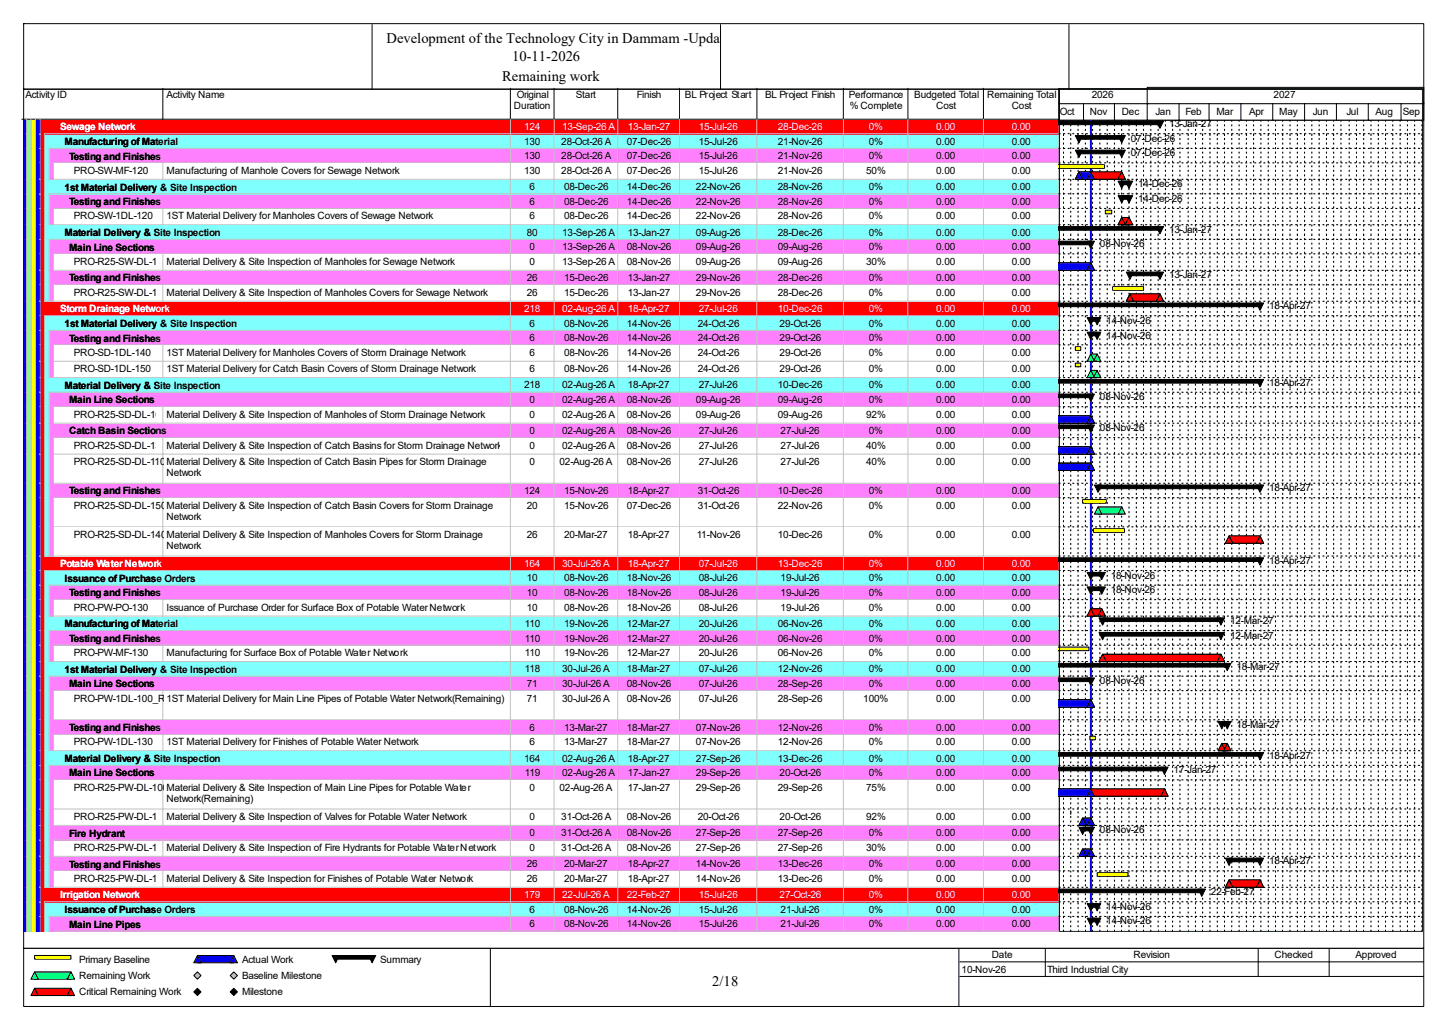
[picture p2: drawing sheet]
<svg xmlns="http://www.w3.org/2000/svg" width="420mm" height="297mm" viewBox="0 0 420 297" stroke-linecap="round" stroke-linejoin="round" font-family="sans-serif">
<defs><g id="words">
<g font-size="4.2">
<text x="112.1" y="12.4">Development of the Technology City in Dammam -Update</text>
<text x="148.5" y="17.7">10-11-2026</text>
<text x="145.5" y="23.5">Remaining work</text>
<text x="206.5" y="285.6">2/18</text>
</g>
<g font-size="2.9">
<text x="7.4" y="28.4">Activity ID</text>
<text x="48.3" y="28.4">Activity Name</text>
<text x="149.8" y="28.4">Original</text>
<text x="166.9" y="28.4">Start</text>
<text x="184.6" y="28.4">Finish</text>
<text x="198.5" y="28.4">BL Project Start</text>
<text x="221.8" y="28.4">BL Project Finish</text>
<text x="246" y="28.4">Performance</text>
<text x="265" y="28.4">Budgeted Total</text>
<text x="286.1" y="28.4">Remaining Total</text>
<text x="316.4" y="28.4">2026</text>
<text x="369.1" y="28.4">2027</text>
<text x="149" y="31.6">Duration</text>
<text x="246.3" y="31.6">% Complete</text>
<text x="271.4" y="31.6">Cost</text>
<text x="293.2" y="31.6">Cost</text>
<text x="307.2" y="33.2">Oct</text>
<text x="315.9" y="33.2">Nov</text>
<text x="325.1" y="33.2">Dec</text>
<text x="334.9" y="33.2">Jan</text>
<text x="343.6" y="33.2">Feb</text>
<text x="352.6" y="33.2">Mar</text>
<text x="362" y="33.2">Apr</text>
<text x="370.8" y="33.2">May</text>
<text x="380.5" y="33.2">Jun</text>
<text x="390.3" y="33.2">Jul</text>
<text x="398.7" y="33.2">Aug</text>
<text x="406.6" y="33.2">Sep</text>
<text x="18.7" y="42">Manufacturing of Material</text>
<text x="151.9" y="41.9">130</text>
<text x="162.7" y="41.9">28-Oct-26 A</text>
<text x="181.7" y="41.9">07-Dec-26</text>
<text x="202.5" y="41.9">15-Jul-26</text>
<text x="225.5" y="41.9">21-Nov-26</text>
<text x="251.8" y="41.9">0%</text>
<text x="271.4" y="41.9">0.00</text>
<text x="293.2" y="41.9">0.00</text>
<text x="327.8" y="41.1">07-Dec-26</text>
<text x="338.8" y="36.9">13-Jan-27</text>
<text x="20" y="46.2">Testing and Finishes</text>
<text x="151.9" y="46.1">130</text>
<text x="162.7" y="46.1">28-Oct-26 A</text>
<text x="181.7" y="46.1">07-Dec-26</text>
<text x="202.5" y="46.1">15-Jul-26</text>
<text x="225.5" y="46.1">21-Nov-26</text>
<text x="251.8" y="46.1">0%</text>
<text x="271.4" y="46.1">0.00</text>
<text x="293.2" y="46.1">0.00</text>
<text x="327.8" y="45.3">07-Dec-26</text>
<text x="21.4" y="50.3">PRO-SW-MF-120</text>
<text x="48.3" y="50.3">Manufacturing of Manhole Covers for Sewage Network</text>
<text x="151.9" y="50.3">130</text>
<text x="162.7" y="50.3">28-Oct-26 A</text>
<text x="181.7" y="50.3">07-Dec-26</text>
<text x="202.5" y="50.3">15-Jul-26</text>
<text x="225.5" y="50.3">21-Nov-26</text>
<text x="251" y="50.3">50%</text>
<text x="271.4" y="50.3">0.00</text>
<text x="293.2" y="50.3">0.00</text>
<text x="18.7" y="55.2">1st Material Delivery &amp; Site Inspection</text>
<text x="20" y="59.4">Testing and Finishes</text>
<text x="153.5" y="55.1">6</text>
<text x="153.5" y="59.3">6</text>
<text x="163.5" y="55.1">08-Dec-26</text>
<text x="163.5" y="59.3">08-Dec-26</text>
<text x="181.7" y="55.1">14-Dec-26</text>
<text x="181.7" y="59.3">14-Dec-26</text>
<text x="201.7" y="55.1">22-Nov-26</text>
<text x="201.7" y="59.3">22-Nov-26</text>
<text x="225.5" y="55.1">28-Nov-26</text>
<text x="225.5" y="59.3">28-Nov-26</text>
<text x="251.8" y="55.1">0%</text>
<text x="251.8" y="59.3">0%</text>
<text x="271.4" y="55.1">0.00</text>
<text x="271.4" y="59.3">0.00</text>
<text x="293.2" y="55.1">0.00</text>
<text x="293.2" y="59.3">0.00</text>
<text x="329.9" y="54.3">14-Dec-26</text>
<text x="329.9" y="58.5">14-Dec-26</text>
<text x="21.4" y="63.5">PRO-SW-1DL-120</text>
<text x="48.3" y="63.5">1ST Material Delivery for Manholes Covers of Sewage Network</text>
<text x="153.5" y="63.5">6</text>
<text x="163.5" y="63.5">08-Dec-26</text>
<text x="181.7" y="63.5">14-Dec-26</text>
<text x="201.7" y="63.5">22-Nov-26</text>
<text x="225.5" y="63.5">28-Nov-26</text>
<text x="251.8" y="63.5">0%</text>
<text x="271.4" y="63.5">0.00</text>
<text x="293.2" y="63.5">0.00</text>
<text x="18.7" y="68.4">Material Delivery &amp; Site Inspection</text>
<text x="152.7" y="68.3">80</text>
<text x="162.9" y="68.3">13-Sep-26 A</text>
<text x="181.9" y="68.3">13-Jan-27</text>
<text x="201.7" y="68.3">09-Aug-26</text>
<text x="225.5" y="68.3">28-Dec-26</text>
<text x="251.8" y="68.3">0%</text>
<text x="271.4" y="68.3">0.00</text>
<text x="293.2" y="68.3">0.00</text>
<text x="318.8" y="71.7">08-Nov-26</text>
<text x="338.8" y="67.5">13-Jan-27</text>
<text x="20" y="72.6">Main Line Sections</text>
<text x="21.4" y="76.7">PRO-R25-SW-DL-110Material Delivery &amp; Site Inspection of Manholes for Sewage Network</text>
<text x="153.5" y="72.5">0</text>
<text x="153.5" y="76.7">0</text>
<text x="162.9" y="72.5">13-Sep-26 A</text>
<text x="162.9" y="76.7">13-Sep-26 A</text>
<text x="181.7" y="72.5">08-Nov-26</text>
<text x="181.7" y="76.7">08-Nov-26</text>
<text x="201.7" y="72.5">09-Aug-26</text>
<text x="201.7" y="76.7">09-Aug-26</text>
<text x="225.5" y="72.5">09-Aug-26</text>
<text x="225.5" y="76.7">09-Aug-26</text>
<text x="251" y="76.7">30%</text>
<text x="251.8" y="72.5">0%</text>
<text x="271.4" y="72.5">0.00</text>
<text x="271.4" y="76.7">0.00</text>
<text x="293.2" y="72.5">0.00</text>
<text x="293.2" y="76.7">0.00</text>
<text x="20" y="81.5">Testing and Finishes</text>
<text x="152.7" y="81.4">26</text>
<text x="163.5" y="81.4">15-Dec-26</text>
<text x="181.9" y="81.4">13-Jan-27</text>
<text x="201.7" y="81.4">29-Nov-26</text>
<text x="225.5" y="81.4">28-Dec-26</text>
<text x="251.8" y="81.4">0%</text>
<text x="271.4" y="81.4">0.00</text>
<text x="293.2" y="81.4">0.00</text>
<text x="338.8" y="80.7">13-Jan-27</text>
<text x="21.4" y="85.7">PRO-R25-SW-DL-120Material Delivery &amp; Site Inspection of Manholes Covers for Sewage Network</text>
<text x="152.7" y="85.7">26</text>
<text x="163.5" y="85.7">15-Dec-26</text>
<text x="181.9" y="85.7">13-Jan-27</text>
<text x="201.7" y="85.7">29-Nov-26</text>
<text x="225.5" y="85.7">28-Dec-26</text>
<text x="251.8" y="85.7">0%</text>
<text x="271.4" y="85.7">0.00</text>
<text x="293.2" y="85.7">0.00</text>
<text x="367.8" y="89.7">18-Apr-27</text>
<text x="18.7" y="94.7">1st Material Delivery &amp; Site Inspection</text>
<text x="153.5" y="94.7">6</text>
<text x="163.5" y="94.7">08-Nov-26</text>
<text x="181.7" y="94.7">14-Nov-26</text>
<text x="202.3" y="94.7">24-Oct-26</text>
<text x="226" y="94.7">29-Oct-26</text>
<text x="251.8" y="94.7">0%</text>
<text x="271.4" y="94.7">0.00</text>
<text x="293.2" y="94.7">0.00</text>
<text x="320.6" y="93.9">14-Nov-26</text>
<text x="20" y="99">Testing and Finishes</text>
<text x="153.5" y="98.9">6</text>
<text x="163.5" y="98.9">08-Nov-26</text>
<text x="181.7" y="98.9">14-Nov-26</text>
<text x="202.3" y="98.9">24-Oct-26</text>
<text x="226" y="98.9">29-Oct-26</text>
<text x="251.8" y="98.9">0%</text>
<text x="271.4" y="98.9">0.00</text>
<text x="293.2" y="98.9">0.00</text>
<text x="320.6" y="98.1">14-Nov-26</text>
<text x="21.4" y="103.1">PRO-SD-1DL-140</text>
<text x="21.4" y="107.8">PRO-SD-1DL-150</text>
<text x="48.3" y="103.1">1ST Material Delivery for Manholes Covers of Storm Drainage Network</text>
<text x="48.3" y="107.8">1ST Material Delivery for Catch Basin Covers of Storm Drainage Network</text>
<text x="153.5" y="103.1">6</text>
<text x="153.5" y="107.8">6</text>
<text x="163.5" y="103.1">08-Nov-26</text>
<text x="163.5" y="107.8">08-Nov-26</text>
<text x="181.7" y="103.1">14-Nov-26</text>
<text x="181.7" y="107.8">14-Nov-26</text>
<text x="202.3" y="103.1">24-Oct-26</text>
<text x="202.3" y="107.8">24-Oct-26</text>
<text x="226" y="103.1">29-Oct-26</text>
<text x="226" y="107.8">29-Oct-26</text>
<text x="251.8" y="103.1">0%</text>
<text x="251.8" y="107.8">0%</text>
<text x="271.4" y="103.1">0.00</text>
<text x="271.4" y="107.8">0.00</text>
<text x="293.2" y="103.1">0.00</text>
<text x="293.2" y="107.8">0.00</text>
<text x="18.7" y="112.6">Material Delivery &amp; Site Inspection</text>
<text x="151.9" y="112.6">218</text>
<text x="162.9" y="112.6">02-Aug-26 A</text>
<text x="181.9" y="112.6">18-Apr-27</text>
<text x="202.5" y="112.6">27-Jul-26</text>
<text x="225.5" y="112.6">10-Dec-26</text>
<text x="251.8" y="112.6">0%</text>
<text x="271.4" y="112.6">0.00</text>
<text x="293.2" y="112.6">0.00</text>
<text x="367.8" y="111.8">18-Apr-27</text>
<text x="20" y="116.9">Main Line Sections</text>
<text x="153.5" y="116.8">0</text>
<text x="162.9" y="116.8">02-Aug-26 A</text>
<text x="181.7" y="116.8">08-Nov-26</text>
<text x="201.7" y="116.8">09-Aug-26</text>
<text x="225.5" y="116.8">09-Aug-26</text>
<text x="251.8" y="116.8">0%</text>
<text x="271.4" y="116.8">0.00</text>
<text x="293.2" y="116.8">0.00</text>
<text x="318.8" y="116">08-Nov-26</text>
<text x="20" y="125.9">Catch Basin Sections</text>
<text x="21.4" y="121">PRO-R25-SD-DL-100</text>
<text x="48.3" y="121">Material Delivery &amp; Site Inspection of Manholes of Storm Drainage Network</text>
<text x="153.5" y="121">0</text>
<text x="153.5" y="125.8">0</text>
<text x="162.9" y="121">02-Aug-26 A</text>
<text x="162.9" y="125.8">02-Aug-26 A</text>
<text x="181.7" y="121">08-Nov-26</text>
<text x="181.7" y="125.8">08-Nov-26</text>
<text x="201.7" y="121">09-Aug-26</text>
<text x="202.5" y="125.8">27-Jul-26</text>
<text x="225.5" y="121">09-Aug-26</text>
<text x="226.2" y="125.8">27-Jul-26</text>
<text x="251" y="121">92%</text>
<text x="251.8" y="125.8">0%</text>
<text x="271.4" y="121">0.00</text>
<text x="271.4" y="125.8">0.00</text>
<text x="293.2" y="121">0.00</text>
<text x="293.2" y="125.8">0.00</text>
<text x="318.8" y="125">08-Nov-26</text>
<text x="21.4" y="130">PRO-R25-SD-DL-130</text>
<text x="48.3" y="130">Material Delivery &amp; Site Inspection of Catch Basins for Storm Drainage Network</text>
<text x="153.5" y="130">0</text>
<text x="162.9" y="130">02-Aug-26 A</text>
<text x="181.7" y="130">08-Nov-26</text>
<text x="202.5" y="130">27-Jul-26</text>
<text x="226.2" y="130">27-Jul-26</text>
<text x="251" y="130">40%</text>
<text x="271.4" y="130">0.00</text>
<text x="293.2" y="130">0.00</text>
<text x="21.4" y="134.7">PRO-R25-SD-DL-110</text>
<text x="48.3" y="134.7">Material Delivery &amp; Site Inspection of Catch Basin Pipes for Storm Drainage</text>
<text x="48.3" y="137.9">Network</text>
<text x="153.5" y="134.7">0</text>
<text x="162.2" y="134.7">02-Aug-26 A</text>
<text x="181.7" y="134.7">08-Nov-26</text>
<text x="202.5" y="134.7">27-Jul-26</text>
<text x="226.2" y="134.7">27-Jul-26</text>
<text x="251" y="134.7">40%</text>
<text x="271.4" y="134.7">0.00</text>
<text x="293.2" y="134.7">0.00</text>
<text x="20" y="143.3">Testing and Finishes</text>
<text x="151.9" y="143.2">124</text>
<text x="163.5" y="143.2">15-Nov-26</text>
<text x="181.9" y="143.2">18-Apr-27</text>
<text x="202.3" y="143.2">31-Oct-26</text>
<text x="225.5" y="143.2">10-Dec-26</text>
<text x="251.8" y="143.2">0%</text>
<text x="271.4" y="143.2">0.00</text>
<text x="293.2" y="143.2">0.00</text>
<text x="367.8" y="142.4">18-Apr-27</text>
<text x="21.4" y="147.4">PRO-R25-SD-DL-150</text>
<text x="48.3" y="147.4">Material Delivery &amp; Site Inspection of Catch Basin Covers for Storm Drainage</text>
<text x="152.7" y="147.4">20</text>
<text x="163.5" y="147.4">15-Nov-26</text>
<text x="181.7" y="147.4">07-Dec-26</text>
<text x="202.3" y="147.4">31-Oct-26</text>
<text x="225.5" y="147.4">22-Nov-26</text>
<text x="251.8" y="147.4">0%</text>
<text x="271.4" y="147.4">0.00</text>
<text x="293.2" y="147.4">0.00</text>
<text x="21.4" y="155.8">PRO-R25-SD-DL-140</text>
<text x="48.3" y="150.5">Network</text>
<text x="48.3" y="155.8">Material Delivery &amp; Site Inspection of Manholes Covers for Storm Drainage</text>
<text x="152.7" y="155.8">26</text>
<text x="163.5" y="155.8">20-Mar-27</text>
<text x="181.9" y="155.8">18-Apr-27</text>
<text x="202" y="155.8">11-Nov-26</text>
<text x="225.5" y="155.8">10-Dec-26</text>
<text x="251.8" y="155.8">0%</text>
<text x="271.4" y="155.8">0.00</text>
<text x="293.2" y="155.8">0.00</text>
<text x="48.3" y="159">Network</text>
<text x="322" y="167.7">18-Nov-26</text>
<text x="367.8" y="163.5">18-Apr-27</text>
<text x="18.7" y="168.6">Issuance of Purchase Orders</text>
<text x="20" y="172.8">Testing and Finishes</text>
<text x="152.7" y="168.5">10</text>
<text x="152.7" y="172.7">10</text>
<text x="163.5" y="168.5">08-Nov-26</text>
<text x="163.5" y="172.7">08-Nov-26</text>
<text x="181.7" y="168.5">18-Nov-26</text>
<text x="181.7" y="172.7">18-Nov-26</text>
<text x="202.5" y="168.5">08-Jul-26</text>
<text x="202.5" y="172.7">08-Jul-26</text>
<text x="226.2" y="168.5">19-Jul-26</text>
<text x="226.2" y="172.7">19-Jul-26</text>
<text x="251.8" y="168.5">0%</text>
<text x="251.8" y="172.7">0%</text>
<text x="271.4" y="168.5">0.00</text>
<text x="271.4" y="172.7">0.00</text>
<text x="293.2" y="168.5">0.00</text>
<text x="293.2" y="172.7">0.00</text>
<text x="322" y="171.9">18-Nov-26</text>
<text x="21.4" y="176.9">PRO-PW-PO-130</text>
<text x="48.3" y="176.9">Issuance of Purchase Order for Surface Box of Potable Water Network</text>
<text x="152.7" y="176.9">10</text>
<text x="163.5" y="176.9">08-Nov-26</text>
<text x="181.7" y="176.9">18-Nov-26</text>
<text x="202.5" y="176.9">08-Jul-26</text>
<text x="226.2" y="176.9">19-Jul-26</text>
<text x="251.8" y="176.9">0%</text>
<text x="271.4" y="176.9">0.00</text>
<text x="293.2" y="176.9">0.00</text>
<text x="18.7" y="181.7">Manufacturing of Material</text>
<text x="20" y="186">Testing and Finishes</text>
<text x="152.1" y="181.7">110</text>
<text x="152.1" y="185.9">110</text>
<text x="163.5" y="181.7">19-Nov-26</text>
<text x="163.5" y="185.9">19-Nov-26</text>
<text x="181.7" y="181.7">12-Mar-27</text>
<text x="181.7" y="185.9">12-Mar-27</text>
<text x="202.5" y="181.7">20-Jul-26</text>
<text x="202.5" y="185.9">20-Jul-26</text>
<text x="225.5" y="181.7">06-Nov-26</text>
<text x="225.5" y="185.9">06-Nov-26</text>
<text x="251.8" y="181.7">0%</text>
<text x="251.8" y="185.9">0%</text>
<text x="271.4" y="181.7">0.00</text>
<text x="271.4" y="185.9">0.00</text>
<text x="293.2" y="181.7">0.00</text>
<text x="293.2" y="185.9">0.00</text>
<text x="356.5" y="180.9">12-Mar-27</text>
<text x="356.5" y="185.1">12-Mar-27</text>
<text x="21.4" y="190.1">PRO-PW-MF-130</text>
<text x="48.3" y="190.1">Manufacturing for Surface Box of Potable Water Network</text>
<text x="152.1" y="190.1">110</text>
<text x="163.5" y="190.1">19-Nov-26</text>
<text x="181.7" y="190.1">12-Mar-27</text>
<text x="202.5" y="190.1">20-Jul-26</text>
<text x="225.5" y="190.1">06-Nov-26</text>
<text x="251.8" y="190.1">0%</text>
<text x="271.4" y="190.1">0.00</text>
<text x="293.2" y="190.1">0.00</text>
<text x="18.7" y="194.9">1st Material Delivery &amp; Site Inspection</text>
<text x="152.1" y="194.9">118</text>
<text x="162.9" y="194.9">30-Jul-26 A</text>
<text x="181.7" y="194.9">18-Mar-27</text>
<text x="202.5" y="194.9">07-Jul-26</text>
<text x="225.5" y="194.9">12-Nov-26</text>
<text x="251.8" y="194.9">0%</text>
<text x="271.4" y="194.9">0.00</text>
<text x="293.2" y="194.9">0.00</text>
<text x="358.4" y="194.1">18-Mar-27</text>
<text x="20" y="199.2">Main Line Sections</text>
<text x="21.4" y="203.3">PRO-PW-1DL-100_R</text>
<text x="48.3" y="203.3">1ST Material Delivery for Main Line Pipes of Potable Water Network(Remaining)</text>
<text x="152.7" y="199.1">71</text>
<text x="152.7" y="203.3">71</text>
<text x="162.9" y="199.1">30-Jul-26 A</text>
<text x="162.9" y="203.3">30-Jul-26 A</text>
<text x="181.7" y="199.1">08-Nov-26</text>
<text x="181.7" y="203.3">08-Nov-26</text>
<text x="202.5" y="199.1">07-Jul-26</text>
<text x="202.5" y="203.3">07-Jul-26</text>
<text x="225.5" y="199.1">28-Sep-26</text>
<text x="225.5" y="203.3">28-Sep-26</text>
<text x="250.2" y="203.3">100%</text>
<text x="251.8" y="199.1">0%</text>
<text x="271.4" y="199.1">0.00</text>
<text x="271.4" y="203.3">0.00</text>
<text x="293.2" y="199.1">0.00</text>
<text x="293.2" y="203.3">0.00</text>
<text x="318.8" y="198.3">08-Nov-26</text>
<text x="20" y="211.8">Testing and Finishes</text>
<text x="21.4" y="215.9">PRO-PW-1DL-130</text>
<text x="48.3" y="215.9">1ST Material Delivery for Finishes of Potable Water Network</text>
<text x="153.5" y="211.8">6</text>
<text x="153.5" y="215.9">6</text>
<text x="163.5" y="211.8">13-Mar-27</text>
<text x="163.5" y="215.9">13-Mar-27</text>
<text x="181.7" y="211.8">18-Mar-27</text>
<text x="181.7" y="215.9">18-Mar-27</text>
<text x="201.7" y="211.8">07-Nov-26</text>
<text x="201.7" y="215.9">07-Nov-26</text>
<text x="225.5" y="211.8">12-Nov-26</text>
<text x="225.5" y="215.9">12-Nov-26</text>
<text x="251.8" y="211.8">0%</text>
<text x="251.8" y="215.9">0%</text>
<text x="271.4" y="211.8">0.00</text>
<text x="271.4" y="215.9">0.00</text>
<text x="293.2" y="211.8">0.00</text>
<text x="293.2" y="215.9">0.00</text>
<text x="358.4" y="210.9">18-Mar-27</text>
<text x="18.7" y="220.8">Material Delivery &amp; Site Inspection</text>
<text x="151.9" y="220.7">164</text>
<text x="162.9" y="220.7">02-Aug-26 A</text>
<text x="181.9" y="220.7">18-Apr-27</text>
<text x="201.7" y="220.7">27-Sep-26</text>
<text x="225.5" y="220.7">13-Dec-26</text>
<text x="251.8" y="220.7">0%</text>
<text x="271.4" y="220.7">0.00</text>
<text x="293.2" y="220.7">0.00</text>
<text x="367.8" y="219.9">18-Apr-27</text>
<text x="20" y="225">Main Line Sections</text>
<text x="152.1" y="224.9">119</text>
<text x="162.9" y="224.9">02-Aug-26 A</text>
<text x="181.9" y="224.9">17-Jan-27</text>
<text x="201.7" y="224.9">29-Sep-26</text>
<text x="226" y="224.9">20-Oct-26</text>
<text x="251.8" y="224.9">0%</text>
<text x="271.4" y="224.9">0.00</text>
<text x="293.2" y="224.9">0.00</text>
<text x="340.1" y="224.1">17-Jan-27</text>
<text x="21.4" y="229.2">PRO-R25-PW-DL-100_R</text>
<text x="48.3" y="229.2">Material Delivery &amp; Site Inspection of Main Line Pipes for Potable Water</text>
<text x="48.3" y="232.3">Network(Remaining)</text>
<text x="153.5" y="229.2">0</text>
<text x="162.2" y="229.2">02-Aug-26 A</text>
<text x="181.9" y="229.2">17-Jan-27</text>
<text x="201.7" y="229.2">29-Sep-26</text>
<text x="225.5" y="229.2">29-Sep-26</text>
<text x="251" y="229.2">75%</text>
<text x="271.4" y="229.2">0.00</text>
<text x="293.2" y="229.2">0.00</text>
<text x="21.4" y="237.6">PRO-R25-PW-DL-110Material Delivery &amp; Site Inspection of Valves for Potable Water Network</text>
<text x="153.5" y="237.6">0</text>
<text x="162.7" y="237.6">31-Oct-26 A</text>
<text x="181.7" y="237.6">08-Nov-26</text>
<text x="202.3" y="237.6">20-Oct-26</text>
<text x="226" y="237.6">20-Oct-26</text>
<text x="251" y="237.6">92%</text>
<text x="271.4" y="237.6">0.00</text>
<text x="293.2" y="237.6">0.00</text>
<text x="20" y="242.4">Fire Hydrant</text>
<text x="153.5" y="242.3">0</text>
<text x="162.7" y="242.3">31-Oct-26 A</text>
<text x="181.7" y="242.3">08-Nov-26</text>
<text x="201.7" y="242.3">27-Sep-26</text>
<text x="225.5" y="242.3">27-Sep-26</text>
<text x="251.8" y="242.3">0%</text>
<text x="271.4" y="242.3">0.00</text>
<text x="293.2" y="242.3">0.00</text>
<text x="318.8" y="241.5">08-Nov-26</text>
<text x="20" y="251.4">Testing and Finishes</text>
<text x="21.4" y="246.5">PRO-R25-PW-DL-120Material Delivery &amp; Site Inspection of Fire Hydrants for Potable Water Network</text>
<text x="152.7" y="251.3">26</text>
<text x="153.5" y="246.5">0</text>
<text x="162.7" y="246.5">31-Oct-26 A</text>
<text x="163.5" y="251.3">20-Mar-27</text>
<text x="181.7" y="246.5">08-Nov-26</text>
<text x="181.9" y="251.3">18-Apr-27</text>
<text x="201.7" y="246.5">27-Sep-26</text>
<text x="201.7" y="251.3">14-Nov-26</text>
<text x="225.5" y="246.5">27-Sep-26</text>
<text x="225.5" y="251.3">13-Dec-26</text>
<text x="251" y="246.5">30%</text>
<text x="251.8" y="251.3">0%</text>
<text x="271.4" y="246.5">0.00</text>
<text x="271.4" y="251.3">0.00</text>
<text x="293.2" y="246.5">0.00</text>
<text x="293.2" y="251.3">0.00</text>
<text x="367.8" y="250.5">18-Apr-27</text>
<text x="21.4" y="255.5">PRO-R25-PW-DL-130Material Delivery &amp; Site Inspection for Finishes of Potable Water Network</text>
<text x="152.7" y="255.5">26</text>
<text x="163.5" y="255.5">20-Mar-27</text>
<text x="181.9" y="255.5">18-Apr-27</text>
<text x="201.7" y="255.5">14-Nov-26</text>
<text x="225.5" y="255.5">13-Dec-26</text>
<text x="251.8" y="255.5">0%</text>
<text x="271.4" y="255.5">0.00</text>
<text x="293.2" y="255.5">0.00</text>
<text x="320.6" y="263.7">14-Nov-26</text>
<text x="351" y="259.5">22-Feb-27</text>
<text x="18.7" y="264.5">Issuance of Purchase Orders</text>
<text x="20" y="268.8">Main Line Pipes</text>
<text x="153.5" y="264.5">6</text>
<text x="153.5" y="268.7">6</text>
<text x="163.5" y="264.5">08-Nov-26</text>
<text x="163.5" y="268.7">08-Nov-26</text>
<text x="181.7" y="264.5">14-Nov-26</text>
<text x="181.7" y="268.7">14-Nov-26</text>
<text x="202.5" y="264.5">15-Jul-26</text>
<text x="202.5" y="268.7">15-Jul-26</text>
<text x="226.2" y="264.5">21-Jul-26</text>
<text x="226.2" y="268.7">21-Jul-26</text>
<text x="251.8" y="264.5">0%</text>
<text x="251.8" y="268.7">0%</text>
<text x="271.4" y="264.5">0.00</text>
<text x="271.4" y="268.7">0.00</text>
<text x="293.2" y="264.5">0.00</text>
<text x="293.2" y="268.7">0.00</text>
<text x="320.6" y="267.9">14-Nov-26</text>
<text x="22.9" y="279">Primary Baseline</text>
<text x="70.1" y="279">Actual Work</text>
<text x="110.2" y="279">Summary</text>
<text x="278.7" y="281.9">10-Nov-26</text>
<text x="287.4" y="277.7">Date</text>
<text x="303.5" y="281.9">Third Industrial City</text>
<text x="328.5" y="277.7">Revision</text>
<text x="369.4" y="277.7">Checked</text>
<text x="392.9" y="277.7">Approved</text>
<text x="22.9" y="283.7">Remaining Work</text>
<text x="70.1" y="283.7">Baseline Milestone</text>
<text x="22.9" y="288.5">Critical Remaining Work</text>
<text x="70.1" y="288.5">Milestone</text>
</g>
<g font-size="2.9" fill="#fff">
<text x="17.4" y="37.8">Sewage Network</text>
<text x="151.9" y="37.7">124</text>
<text x="162.9" y="37.7">13-Sep-26 A</text>
<text x="181.9" y="37.7">13-Jan-27</text>
<text x="202.5" y="37.7">15-Jul-26</text>
<text x="225.5" y="37.7">28-Dec-26</text>
<text x="251.8" y="37.7">0%</text>
<text x="271.4" y="37.7">0.00</text>
<text x="293.2" y="37.7">0.00</text>
<text x="17.4" y="90.5">Storm Drainage Network</text>
<text x="151.9" y="90.4">218</text>
<text x="162.9" y="90.4">02-Aug-26 A</text>
<text x="181.9" y="90.4">18-Apr-27</text>
<text x="202.5" y="90.4">27-Jul-26</text>
<text x="225.5" y="90.4">10-Dec-26</text>
<text x="251.8" y="90.4">0%</text>
<text x="271.4" y="90.4">0.00</text>
<text x="293.2" y="90.4">0.00</text>
<text x="17.4" y="164.3">Potable Water Network</text>
<text x="151.9" y="164.3">164</text>
<text x="162.9" y="164.3">30-Jul-26 A</text>
<text x="181.9" y="164.3">18-Apr-27</text>
<text x="202.5" y="164.3">07-Jul-26</text>
<text x="225.5" y="164.3">13-Dec-26</text>
<text x="251.8" y="164.3">0%</text>
<text x="271.4" y="164.3">0.00</text>
<text x="293.2" y="164.3">0.00</text>
<text x="17.4" y="260.4">Irrigation Network</text>
<text x="151.9" y="260.3">179</text>
<text x="162.9" y="260.3">22-Jul-26 A</text>
<text x="181.7" y="260.3">22-Feb-27</text>
<text x="202.5" y="260.3">15-Jul-26</text>
<text x="226" y="260.3">27-Oct-26</text>
<text x="251.8" y="260.3">0%</text>
<text x="271.4" y="260.3">0.00</text>
<text x="293.2" y="260.3">0.00</text>
</g>
</g></defs>
<path d="M47.2 25.6v8.9h-40.9" fill="none" stroke="#000" stroke-width=".29"/>
<path d="M47.5 25.6h100.7v9.2h-100.7z" fill="#fff"/>
<path d="M147.9 25.6v8.9h-100.7" fill="none" stroke="#000" stroke-width=".29"/>
<path d="M148.2 25.6h12.7v9.2h-12.7z" fill="#fff"/>
<path d="M160.6 25.6v8.9h-12.7" fill="none" stroke="#000" stroke-width=".29"/>
<path d="M160.9 25.6h18.4v9.2h-18.4z" fill="#fff"/>
<path d="M179 25.6v8.9h-18.4" fill="none" stroke="#000" stroke-width=".29"/>
<path d="M179.3 25.6h17.9v9.2h-17.9z" fill="#fff"/>
<path d="M197 25.6v8.9h-18" fill="none" stroke="#000" stroke-width=".29"/>
<path d="M197.2 25.6h22.5v9.2h-22.5z" fill="#fff"/>
<path d="M219.4 25.6v8.9h-22.4" fill="none" stroke="#000" stroke-width=".29"/>
<path d="M219.7 25.6h25v9.2h-25z" fill="#fff"/>
<path d="M244.4 25.6v8.9h-25" fill="none" stroke="#000" stroke-width=".29"/>
<path d="M244.7 25.6h18.7v9.2h-18.7z" fill="#fff"/>
<path d="M263.2 25.6v8.9h-18.8" fill="none" stroke="#000" stroke-width=".29"/>
<path d="M263.4 25.6h21.9v9.2h-21.9z" fill="#fff"/>
<path d="M285 25.6v8.9h-21.8" fill="none" stroke="#000" stroke-width=".29"/>
<path d="M285.3 25.6h21.9v9.2h-21.9z" fill="#fff"/>
<path d="M306.9 25.6v8.9h-21.9" fill="none" stroke="#000" stroke-width=".29"/>
<path d="M6.6 34.8h1.3v4.2h-1.3z" fill="#00f"/>
<path d="M7.6 34.5v4.5" fill="none" stroke="#c0c0c0" stroke-width=".29"/>
<path d="M7.9 34.8h1.3v4.2h-1.3z" fill="#80ff80"/>
<path d="M9 34.5v4.5" fill="none" stroke="#c0c0c0" stroke-width=".29"/>
<path d="M9.2 34.8h1.3v4.2h-1.3z" fill="#ff0"/>
<path d="M10.3 34.5v4.5" fill="none" stroke="#c0c0c0" stroke-width=".29"/>
<path d="M10.5 34.8h1.4v4.2h-1.4z" fill="#00f"/>
<path d="M11.6 34.5v4.5" fill="none" stroke="#c0c0c0" stroke-width=".29"/>
<path d="M11.9 34.8h35.6v4.2h-35.6z" fill="#f00"/>
<path d="M12.9 38.8h34.6" fill="none" stroke="#c0c0c0" stroke-width=".29"/>
<path d="M47.5 34.8h100.7v4.2h-100.7z" fill="#f00"/>
<path d="M147.9 34.5v4.3h-100.4" fill="none" stroke="#c0c0c0" stroke-width=".29"/>
<path d="M148.2 34.8h12.7v4.2h-12.7z" fill="#f00"/>
<path d="M160.6 34.5v4.3h-12.4" fill="none" stroke="#c0c0c0" stroke-width=".29"/>
<path d="M160.9 34.8h18.4v4.2h-18.4z" fill="#f00"/>
<path d="M179 34.5v4.3h-18.1" fill="none" stroke="#c0c0c0" stroke-width=".29"/>
<path d="M179.3 34.8h17.9v4.2h-17.9z" fill="#f00"/>
<path d="M197 34.5v4.3h-17.7" fill="none" stroke="#c0c0c0" stroke-width=".29"/>
<path d="M197.2 34.8h22.5v4.2h-22.5z" fill="#f00"/>
<path d="M219.4 34.5v4.3h-22.2" fill="none" stroke="#c0c0c0" stroke-width=".29"/>
<path d="M219.7 34.8h25v4.2h-25z" fill="#f00"/>
<path d="M244.4 34.5v4.3h-24.7" fill="none" stroke="#c0c0c0" stroke-width=".29"/>
<path d="M244.7 34.8h18.7v4.2h-18.7z" fill="#f00"/>
<path d="M263.2 34.5v4.3h-18.5" fill="none" stroke="#c0c0c0" stroke-width=".29"/>
<path d="M263.4 34.8h21.9v4.2h-21.9z" fill="#f00"/>
<path d="M285 34.5v4.3h-21.6" fill="none" stroke="#c0c0c0" stroke-width=".29"/>
<path d="M285.3 34.8h21.9v4.2h-21.9z" fill="#f00"/>
<path d="M306.9 34.5v4.3h-21.6" fill="none" stroke="#c0c0c0" stroke-width=".29"/>
<path d="M6.6 39h1.3v4.3h-1.3z" fill="#00f"/>
<path d="M7.6 38.8v4.4" fill="none" stroke="#c0c0c0" stroke-width=".29"/>
<path d="M7.9 39h1.3v4.3h-1.3z" fill="#80ff80"/>
<path d="M9 38.8v4.4" fill="none" stroke="#c0c0c0" stroke-width=".29"/>
<path d="M9.2 39h1.3v4.3h-1.3z" fill="#ff0"/>
<path d="M10.3 38.8v4.4" fill="none" stroke="#c0c0c0" stroke-width=".29"/>
<path d="M10.5 39h1.4v4.3h-1.4z" fill="#00f"/>
<path d="M11.6 38.8v4.4" fill="none" stroke="#c0c0c0" stroke-width=".29"/>
<path d="M11.9 39h1.3v4.3h-1.3z" fill="#f00"/>
<path d="M12.9 38.8v4.4" fill="none" stroke="#c0c0c0" stroke-width=".29"/>
<path d="M13.2 39h34.3v4.3h-34.3z" fill="#80ffff"/>
<path d="M14.2 43h33.3" fill="none" stroke="#c0c0c0" stroke-width=".29"/>
<path d="M47.5 39h100.7v4.3h-100.7z" fill="#80ffff"/>
<path d="M147.9 38.8v4.2h-100.4" fill="none" stroke="#c0c0c0" stroke-width=".29"/>
<path d="M148.2 39h12.7v4.3h-12.7z" fill="#80ffff"/>
<path d="M160.6 38.8v4.2h-12.4" fill="none" stroke="#c0c0c0" stroke-width=".29"/>
<path d="M160.9 39h18.4v4.3h-18.4z" fill="#80ffff"/>
<path d="M179 38.8v4.2h-18.1" fill="none" stroke="#c0c0c0" stroke-width=".29"/>
<path d="M179.3 39h17.9v4.3h-17.9z" fill="#80ffff"/>
<path d="M197 38.8v4.2h-17.7" fill="none" stroke="#c0c0c0" stroke-width=".29"/>
<path d="M197.2 39h22.5v4.3h-22.5z" fill="#80ffff"/>
<path d="M219.4 38.8v4.2h-22.2" fill="none" stroke="#c0c0c0" stroke-width=".29"/>
<path d="M219.7 39h25v4.3h-25z" fill="#80ffff"/>
<path d="M244.4 38.8v4.2h-24.7" fill="none" stroke="#c0c0c0" stroke-width=".29"/>
<path d="M244.7 39h18.7v4.3h-18.7z" fill="#80ffff"/>
<path d="M263.2 38.8v4.2h-18.5" fill="none" stroke="#c0c0c0" stroke-width=".29"/>
<path d="M263.4 39h21.9v4.3h-21.9z" fill="#80ffff"/>
<path d="M285 38.8v4.2h-21.6" fill="none" stroke="#c0c0c0" stroke-width=".29"/>
<path d="M285.3 39h21.9v4.3h-21.9z" fill="#80ffff"/>
<path d="M306.9 38.8v4.2h-21.6" fill="none" stroke="#c0c0c0" stroke-width=".29"/>
<path d="M6.6 43.3h1.3v4.2h-1.3z" fill="#00f"/>
<path d="M7.6 43v4.5" fill="none" stroke="#c0c0c0" stroke-width=".29"/>
<path d="M7.9 43.3h1.3v4.2h-1.3z" fill="#80ff80"/>
<path d="M9 43v4.5" fill="none" stroke="#c0c0c0" stroke-width=".29"/>
<path d="M9.2 43.3h1.3v4.2h-1.3z" fill="#ff0"/>
<path d="M10.3 43v4.5" fill="none" stroke="#c0c0c0" stroke-width=".29"/>
<path d="M10.5 43.3h1.4v4.2h-1.4z" fill="#00f"/>
<path d="M11.6 43v4.5" fill="none" stroke="#c0c0c0" stroke-width=".29"/>
<path d="M11.9 43.3h1.3v4.2h-1.3z" fill="#f00"/>
<path d="M12.9 43v4.5" fill="none" stroke="#c0c0c0" stroke-width=".29"/>
<path d="M13.2 43.3h1.3v4.2h-1.3z" fill="#80ffff"/>
<path d="M14.2 43v4.5" fill="none" stroke="#c0c0c0" stroke-width=".29"/>
<path d="M14.5 43.3h33v4.2h-33z" fill="#ff80ff"/>
<path d="M15.6 47.2h31.9" fill="none" stroke="#c0c0c0" stroke-width=".29"/>
<path d="M47.5 43.3h100.7v4.2h-100.7z" fill="#ff80ff"/>
<path d="M147.9 43v4.2h-100.4" fill="none" stroke="#c0c0c0" stroke-width=".29"/>
<path d="M148.2 43.3h12.7v4.2h-12.7z" fill="#ff80ff"/>
<path d="M160.6 43v4.2h-12.4" fill="none" stroke="#c0c0c0" stroke-width=".29"/>
<path d="M160.9 43.3h18.4v4.2h-18.4z" fill="#ff80ff"/>
<path d="M179 43v4.2h-18.1" fill="none" stroke="#c0c0c0" stroke-width=".29"/>
<path d="M179.3 43.3h17.9v4.2h-17.9z" fill="#ff80ff"/>
<path d="M197 43v4.2h-17.7" fill="none" stroke="#c0c0c0" stroke-width=".29"/>
<path d="M197.2 43.3h22.5v4.2h-22.5z" fill="#ff80ff"/>
<path d="M219.4 43v4.2h-22.2" fill="none" stroke="#c0c0c0" stroke-width=".29"/>
<path d="M219.7 43.3h25v4.2h-25z" fill="#ff80ff"/>
<path d="M244.4 43v4.2h-24.7" fill="none" stroke="#c0c0c0" stroke-width=".29"/>
<path d="M244.7 43.3h18.7v4.2h-18.7z" fill="#ff80ff"/>
<path d="M263.2 43v4.2h-18.5" fill="none" stroke="#c0c0c0" stroke-width=".29"/>
<path d="M263.4 43.3h21.9v4.2h-21.9z" fill="#ff80ff"/>
<path d="M285 43v4.2h-21.6" fill="none" stroke="#c0c0c0" stroke-width=".29"/>
<path d="M285.3 43.3h21.9v4.2h-21.9z" fill="#ff80ff"/>
<path d="M306.9 43v4.2h-21.6" fill="none" stroke="#c0c0c0" stroke-width=".29"/>
<path d="M6.6 47.5h1.3v4.7h-1.3z" fill="#00f"/>
<path d="M7.6 47.2v5" fill="none" stroke="#c0c0c0" stroke-width=".29"/>
<path d="M7.9 47.5h1.3v4.7h-1.3z" fill="#80ff80"/>
<path d="M9 47.2v5" fill="none" stroke="#c0c0c0" stroke-width=".29"/>
<path d="M9.2 47.5h1.3v4.7h-1.3z" fill="#ff0"/>
<path d="M10.3 47.2v5" fill="none" stroke="#c0c0c0" stroke-width=".29"/>
<path d="M10.5 47.5h1.4v4.7h-1.4z" fill="#00f"/>
<path d="M11.6 47.2v5" fill="none" stroke="#c0c0c0" stroke-width=".29"/>
<path d="M11.9 47.5h1.3v4.7h-1.3z" fill="#f00"/>
<path d="M12.9 47.2v5" fill="none" stroke="#c0c0c0" stroke-width=".29"/>
<path d="M13.2 47.5h1.3v4.7h-1.3z" fill="#80ffff"/>
<path d="M14.2 47.2v5" fill="none" stroke="#c0c0c0" stroke-width=".29"/>
<path d="M14.5 47.5h1.3v4.7h-1.3z" fill="#ff80ff"/>
<path d="M14.2 51.9h1.6M15.6 47.2v5" fill="none" stroke="#c0c0c0" stroke-width=".29"/>
<path d="M15.8 47.5h31.7v4.7h-31.7z" fill="#fff"/>
<path d="M15.6 51.9h31.9M47.2 47.2v5" fill="none" stroke="#c0c0c0" stroke-width=".29"/>
<path d="M47.5 47.5h100.7v4.7h-100.7z" fill="#fff"/>
<path d="M147.9 47.2v4.7h-100.4" fill="none" stroke="#c0c0c0" stroke-width=".29"/>
<path d="M148.2 47.5h12.7v4.7h-12.7z" fill="#fff"/>
<path d="M160.6 47.2v4.7h-12.4" fill="none" stroke="#c0c0c0" stroke-width=".29"/>
<path d="M160.9 47.5h18.4v4.7h-18.4z" fill="#fff"/>
<path d="M179 47.2v4.7h-18.1" fill="none" stroke="#c0c0c0" stroke-width=".29"/>
<path d="M179.3 47.5h17.9v4.7h-17.9z" fill="#fff"/>
<path d="M197 47.2v4.7h-17.7" fill="none" stroke="#c0c0c0" stroke-width=".29"/>
<path d="M197.2 47.5h22.5v4.7h-22.5z" fill="#fff"/>
<path d="M219.4 47.2v4.7h-22.2" fill="none" stroke="#c0c0c0" stroke-width=".29"/>
<path d="M219.7 47.5h25v4.7h-25z" fill="#fff"/>
<path d="M244.4 47.2v4.7h-24.7" fill="none" stroke="#c0c0c0" stroke-width=".29"/>
<path d="M244.7 47.5h18.7v4.7h-18.7z" fill="#fff"/>
<path d="M263.2 47.2v4.7h-18.5" fill="none" stroke="#c0c0c0" stroke-width=".29"/>
<path d="M263.4 47.5h21.9v4.7h-21.9z" fill="#fff"/>
<path d="M285 47.2v4.7h-21.6" fill="none" stroke="#c0c0c0" stroke-width=".29"/>
<path d="M285.3 47.5h21.9v4.7h-21.9z" fill="#fff"/>
<path d="M306.9 47.2v4.7h-21.6" fill="none" stroke="#c0c0c0" stroke-width=".29"/>
<path d="M6.6 52.2h1.3v4.2h-1.3z" fill="#00f"/>
<path d="M7.6 51.9v4.5" fill="none" stroke="#c0c0c0" stroke-width=".29"/>
<path d="M7.9 52.2h1.3v4.2h-1.3z" fill="#80ff80"/>
<path d="M9 51.9v4.5" fill="none" stroke="#c0c0c0" stroke-width=".29"/>
<path d="M9.2 52.2h1.3v4.2h-1.3z" fill="#ff0"/>
<path d="M10.3 51.9v4.5" fill="none" stroke="#c0c0c0" stroke-width=".29"/>
<path d="M10.5 52.2h1.4v4.2h-1.4z" fill="#00f"/>
<path d="M11.6 51.9v4.5" fill="none" stroke="#c0c0c0" stroke-width=".29"/>
<path d="M11.9 52.2h1.3v4.2h-1.3z" fill="#f00"/>
<path d="M12.9 51.9v4.5" fill="none" stroke="#c0c0c0" stroke-width=".29"/>
<path d="M13.2 52.2h34.3v4.2h-34.3z" fill="#80ffff"/>
<path d="M14.2 56.2h33.3" fill="none" stroke="#c0c0c0" stroke-width=".29"/>
<path d="M47.5 52.2h100.7v4.2h-100.7z" fill="#80ffff"/>
<path d="M147.9 51.9v4.3h-100.4" fill="none" stroke="#c0c0c0" stroke-width=".29"/>
<path d="M148.2 52.2h12.7v4.2h-12.7z" fill="#80ffff"/>
<path d="M160.6 51.9v4.3h-12.4" fill="none" stroke="#c0c0c0" stroke-width=".29"/>
<path d="M160.9 52.2h18.4v4.2h-18.4z" fill="#80ffff"/>
<path d="M179 51.9v4.3h-18.1" fill="none" stroke="#c0c0c0" stroke-width=".29"/>
<path d="M179.3 52.2h17.9v4.2h-17.9z" fill="#80ffff"/>
<path d="M197 51.9v4.3h-17.7" fill="none" stroke="#c0c0c0" stroke-width=".29"/>
<path d="M197.2 52.2h22.5v4.2h-22.5z" fill="#80ffff"/>
<path d="M219.4 51.9v4.3h-22.2" fill="none" stroke="#c0c0c0" stroke-width=".29"/>
<path d="M219.7 52.2h25v4.2h-25z" fill="#80ffff"/>
<path d="M244.4 51.9v4.3h-24.7" fill="none" stroke="#c0c0c0" stroke-width=".29"/>
<path d="M244.7 52.2h18.7v4.2h-18.7z" fill="#80ffff"/>
<path d="M263.2 51.9v4.3h-18.5" fill="none" stroke="#c0c0c0" stroke-width=".29"/>
<path d="M263.4 52.2h21.9v4.2h-21.9z" fill="#80ffff"/>
<path d="M285 51.9v4.3h-21.6" fill="none" stroke="#c0c0c0" stroke-width=".29"/>
<path d="M285.3 52.2h21.9v4.2h-21.9z" fill="#80ffff"/>
<path d="M306.9 51.9v4.3h-21.6" fill="none" stroke="#c0c0c0" stroke-width=".29"/>
<path d="M6.6 56.4h1.3v4.3h-1.3z" fill="#00f"/>
<path d="M7.6 56.2v4.4" fill="none" stroke="#c0c0c0" stroke-width=".29"/>
<path d="M7.9 56.4h1.3v4.3h-1.3z" fill="#80ff80"/>
<path d="M9 56.2v4.4" fill="none" stroke="#c0c0c0" stroke-width=".29"/>
<path d="M9.2 56.4h1.3v4.3h-1.3z" fill="#ff0"/>
<path d="M10.3 56.2v4.4" fill="none" stroke="#c0c0c0" stroke-width=".29"/>
<path d="M10.5 56.4h1.4v4.3h-1.4z" fill="#00f"/>
<path d="M11.6 56.2v4.4" fill="none" stroke="#c0c0c0" stroke-width=".29"/>
<path d="M11.9 56.4h1.3v4.3h-1.3z" fill="#f00"/>
<path d="M12.9 56.2v4.4" fill="none" stroke="#c0c0c0" stroke-width=".29"/>
<path d="M13.2 56.4h1.3v4.3h-1.3z" fill="#80ffff"/>
<path d="M14.2 56.2v4.4" fill="none" stroke="#c0c0c0" stroke-width=".29"/>
<path d="M14.5 56.4h33v4.3h-33z" fill="#ff80ff"/>
<path d="M15.6 60.4h31.9" fill="none" stroke="#c0c0c0" stroke-width=".29"/>
<path d="M47.5 56.4h100.7v4.3h-100.7z" fill="#ff80ff"/>
<path d="M147.9 56.2v4.2h-100.4" fill="none" stroke="#c0c0c0" stroke-width=".29"/>
<path d="M148.2 56.4h12.7v4.3h-12.7z" fill="#ff80ff"/>
<path d="M160.6 56.2v4.2h-12.4" fill="none" stroke="#c0c0c0" stroke-width=".29"/>
<path d="M160.9 56.4h18.4v4.3h-18.4z" fill="#ff80ff"/>
<path d="M179 56.2v4.2h-18.1" fill="none" stroke="#c0c0c0" stroke-width=".29"/>
<path d="M179.3 56.4h17.9v4.3h-17.9z" fill="#ff80ff"/>
<path d="M197 56.2v4.2h-17.7" fill="none" stroke="#c0c0c0" stroke-width=".29"/>
<path d="M197.2 56.4h22.5v4.3h-22.5z" fill="#ff80ff"/>
<path d="M219.4 56.2v4.2h-22.2" fill="none" stroke="#c0c0c0" stroke-width=".29"/>
<path d="M219.7 56.4h25v4.3h-25z" fill="#ff80ff"/>
<path d="M244.4 56.2v4.2h-24.7" fill="none" stroke="#c0c0c0" stroke-width=".29"/>
<path d="M244.7 56.4h18.7v4.3h-18.7z" fill="#ff80ff"/>
<path d="M263.2 56.2v4.2h-18.5" fill="none" stroke="#c0c0c0" stroke-width=".29"/>
<path d="M263.4 56.4h21.9v4.3h-21.9z" fill="#ff80ff"/>
<path d="M285 56.2v4.2h-21.6" fill="none" stroke="#c0c0c0" stroke-width=".29"/>
<path d="M285.3 56.4h21.9v4.3h-21.9z" fill="#ff80ff"/>
<path d="M306.9 56.2v4.2h-21.6" fill="none" stroke="#c0c0c0" stroke-width=".29"/>
<path d="M6.6 60.7h1.3v4.7h-1.3z" fill="#00f"/>
<path d="M7.6 60.4v5" fill="none" stroke="#c0c0c0" stroke-width=".29"/>
<path d="M7.9 60.7h1.3v4.7h-1.3z" fill="#80ff80"/>
<path d="M9 60.4v5" fill="none" stroke="#c0c0c0" stroke-width=".29"/>
<path d="M9.2 60.7h1.3v4.7h-1.3z" fill="#ff0"/>
<path d="M10.3 60.4v5" fill="none" stroke="#c0c0c0" stroke-width=".29"/>
<path d="M10.5 60.7h1.4v4.7h-1.4z" fill="#00f"/>
<path d="M11.6 60.4v5" fill="none" stroke="#c0c0c0" stroke-width=".29"/>
<path d="M11.9 60.7h1.3v4.7h-1.3z" fill="#f00"/>
<path d="M12.9 60.4v5" fill="none" stroke="#c0c0c0" stroke-width=".29"/>
<path d="M13.2 60.7h1.3v4.7h-1.3z" fill="#80ffff"/>
<path d="M14.2 60.4v5" fill="none" stroke="#c0c0c0" stroke-width=".29"/>
<path d="M14.5 60.7h1.3v4.7h-1.3z" fill="#ff80ff"/>
<path d="M14.2 65.1h1.6M15.6 60.4v5" fill="none" stroke="#c0c0c0" stroke-width=".29"/>
<path d="M15.8 60.7h31.7v4.7h-31.7z" fill="#fff"/>
<path d="M15.6 65.1h31.9M47.2 60.4v5" fill="none" stroke="#c0c0c0" stroke-width=".29"/>
<path d="M47.5 60.7h100.7v4.7h-100.7z" fill="#fff"/>
<path d="M147.9 60.4v4.7h-100.4" fill="none" stroke="#c0c0c0" stroke-width=".29"/>
<path d="M148.2 60.7h12.7v4.7h-12.7z" fill="#fff"/>
<path d="M160.6 60.4v4.7h-12.4" fill="none" stroke="#c0c0c0" stroke-width=".29"/>
<path d="M160.9 60.7h18.4v4.7h-18.4z" fill="#fff"/>
<path d="M179 60.4v4.7h-18.1" fill="none" stroke="#c0c0c0" stroke-width=".29"/>
<path d="M179.3 60.7h17.9v4.7h-17.9z" fill="#fff"/>
<path d="M197 60.4v4.7h-17.7" fill="none" stroke="#c0c0c0" stroke-width=".29"/>
<path d="M197.2 60.7h22.5v4.7h-22.5z" fill="#fff"/>
<path d="M219.4 60.4v4.7h-22.2" fill="none" stroke="#c0c0c0" stroke-width=".29"/>
<path d="M219.7 60.7h25v4.7h-25z" fill="#fff"/>
<path d="M244.4 60.4v4.7h-24.7" fill="none" stroke="#c0c0c0" stroke-width=".29"/>
<path d="M244.7 60.7h18.7v4.7h-18.7z" fill="#fff"/>
<path d="M263.2 60.4v4.7h-18.5" fill="none" stroke="#c0c0c0" stroke-width=".29"/>
<path d="M263.4 60.7h21.9v4.7h-21.9z" fill="#fff"/>
<path d="M285 60.4v4.7h-21.6" fill="none" stroke="#c0c0c0" stroke-width=".29"/>
<path d="M285.3 60.7h21.9v4.7h-21.9z" fill="#fff"/>
<path d="M306.9 60.4v4.7h-21.6" fill="none" stroke="#c0c0c0" stroke-width=".29"/>
<path d="M6.6 65.4h1.3v4.2h-1.3z" fill="#00f"/>
<path d="M7.6 65.1v4.5" fill="none" stroke="#c0c0c0" stroke-width=".29"/>
<path d="M7.9 65.4h1.3v4.2h-1.3z" fill="#80ff80"/>
<path d="M9 65.1v4.5" fill="none" stroke="#c0c0c0" stroke-width=".29"/>
<path d="M9.2 65.4h1.3v4.2h-1.3z" fill="#ff0"/>
<path d="M10.3 65.1v4.5" fill="none" stroke="#c0c0c0" stroke-width=".29"/>
<path d="M10.5 65.4h1.4v4.2h-1.4z" fill="#00f"/>
<path d="M11.6 65.1v4.5" fill="none" stroke="#c0c0c0" stroke-width=".29"/>
<path d="M11.9 65.4h1.3v4.2h-1.3z" fill="#f00"/>
<path d="M12.9 65.1v4.5" fill="none" stroke="#c0c0c0" stroke-width=".29"/>
<path d="M13.2 65.4h34.3v4.2h-34.3z" fill="#80ffff"/>
<path d="M14.2 69.3h33.3" fill="none" stroke="#c0c0c0" stroke-width=".29"/>
<path d="M47.5 65.4h100.7v4.2h-100.7z" fill="#80ffff"/>
<path d="M147.9 65.1v4.2h-100.4" fill="none" stroke="#c0c0c0" stroke-width=".29"/>
<path d="M148.2 65.4h12.7v4.2h-12.7z" fill="#80ffff"/>
<path d="M160.6 65.1v4.2h-12.4" fill="none" stroke="#c0c0c0" stroke-width=".29"/>
<path d="M160.9 65.4h18.4v4.2h-18.4z" fill="#80ffff"/>
<path d="M179 65.1v4.2h-18.1" fill="none" stroke="#c0c0c0" stroke-width=".29"/>
<path d="M179.3 65.4h17.9v4.2h-17.9z" fill="#80ffff"/>
<path d="M197 65.1v4.2h-17.7" fill="none" stroke="#c0c0c0" stroke-width=".29"/>
<path d="M197.2 65.4h22.5v4.2h-22.5z" fill="#80ffff"/>
<path d="M219.4 65.1v4.2h-22.2" fill="none" stroke="#c0c0c0" stroke-width=".29"/>
<path d="M219.7 65.4h25v4.2h-25z" fill="#80ffff"/>
<path d="M244.4 65.1v4.2h-24.7" fill="none" stroke="#c0c0c0" stroke-width=".29"/>
<path d="M244.7 65.4h18.7v4.2h-18.7z" fill="#80ffff"/>
<path d="M263.2 65.1v4.2h-18.5" fill="none" stroke="#c0c0c0" stroke-width=".29"/>
<path d="M263.4 65.4h21.9v4.2h-21.9z" fill="#80ffff"/>
<path d="M285 65.1v4.2h-21.6" fill="none" stroke="#c0c0c0" stroke-width=".29"/>
<path d="M285.3 65.4h21.9v4.2h-21.9z" fill="#80ffff"/>
<path d="M306.9 65.1v4.2h-21.6" fill="none" stroke="#c0c0c0" stroke-width=".29"/>
<path d="M6.6 69.6h1.3v4.2h-1.3z" fill="#00f"/>
<path d="M7.6 69.3v4.5" fill="none" stroke="#c0c0c0" stroke-width=".29"/>
<path d="M7.9 69.6h1.3v4.2h-1.3z" fill="#80ff80"/>
<path d="M9 69.3v4.5" fill="none" stroke="#c0c0c0" stroke-width=".29"/>
<path d="M9.2 69.6h1.3v4.2h-1.3z" fill="#ff0"/>
<path d="M10.3 69.3v4.5" fill="none" stroke="#c0c0c0" stroke-width=".29"/>
<path d="M10.5 69.6h1.4v4.2h-1.4z" fill="#00f"/>
<path d="M11.6 69.3v4.5" fill="none" stroke="#c0c0c0" stroke-width=".29"/>
<path d="M11.9 69.6h1.3v4.2h-1.3z" fill="#f00"/>
<path d="M12.9 69.3v4.5" fill="none" stroke="#c0c0c0" stroke-width=".29"/>
<path d="M13.2 69.6h1.3v4.2h-1.3z" fill="#80ffff"/>
<path d="M14.2 69.3v4.5" fill="none" stroke="#c0c0c0" stroke-width=".29"/>
<path d="M14.5 69.6h33v4.2h-33z" fill="#ff80ff"/>
<path d="M15.6 73.6h31.9" fill="none" stroke="#c0c0c0" stroke-width=".29"/>
<path d="M47.5 69.6h100.7v4.2h-100.7z" fill="#ff80ff"/>
<path d="M147.9 69.3v4.3h-100.4" fill="none" stroke="#c0c0c0" stroke-width=".29"/>
<path d="M148.2 69.6h12.7v4.2h-12.7z" fill="#ff80ff"/>
<path d="M160.6 69.3v4.3h-12.4" fill="none" stroke="#c0c0c0" stroke-width=".29"/>
<path d="M160.9 69.6h18.4v4.2h-18.4z" fill="#ff80ff"/>
<path d="M179 69.3v4.3h-18.1" fill="none" stroke="#c0c0c0" stroke-width=".29"/>
<path d="M179.3 69.6h17.9v4.2h-17.9z" fill="#ff80ff"/>
<path d="M197 69.3v4.3h-17.7" fill="none" stroke="#c0c0c0" stroke-width=".29"/>
<path d="M197.2 69.6h22.5v4.2h-22.5z" fill="#ff80ff"/>
<path d="M219.4 69.3v4.3h-22.2" fill="none" stroke="#c0c0c0" stroke-width=".29"/>
<path d="M219.7 69.6h25v4.2h-25z" fill="#ff80ff"/>
<path d="M244.4 69.3v4.3h-24.7" fill="none" stroke="#c0c0c0" stroke-width=".29"/>
<path d="M244.7 69.6h18.7v4.2h-18.7z" fill="#ff80ff"/>
<path d="M263.2 69.3v4.3h-18.5" fill="none" stroke="#c0c0c0" stroke-width=".29"/>
<path d="M263.4 69.6h21.9v4.2h-21.9z" fill="#ff80ff"/>
<path d="M285 69.3v4.3h-21.6" fill="none" stroke="#c0c0c0" stroke-width=".29"/>
<path d="M285.3 69.6h21.9v4.2h-21.9z" fill="#ff80ff"/>
<path d="M306.9 69.3v4.3h-21.6" fill="none" stroke="#c0c0c0" stroke-width=".29"/>
<path d="M6.6 73.8h1.3v4.8h-1.3z" fill="#00f"/>
<path d="M7.6 73.6v5" fill="none" stroke="#c0c0c0" stroke-width=".29"/>
<path d="M7.9 73.8h1.3v4.8h-1.3z" fill="#80ff80"/>
<path d="M9 73.6v5" fill="none" stroke="#c0c0c0" stroke-width=".29"/>
<path d="M9.2 73.8h1.3v4.8h-1.3z" fill="#ff0"/>
<path d="M10.3 73.6v5" fill="none" stroke="#c0c0c0" stroke-width=".29"/>
<path d="M10.5 73.8h1.4v4.8h-1.4z" fill="#00f"/>
<path d="M11.6 73.6v5" fill="none" stroke="#c0c0c0" stroke-width=".29"/>
<path d="M11.9 73.8h1.3v4.8h-1.3z" fill="#f00"/>
<path d="M12.9 73.6v5" fill="none" stroke="#c0c0c0" stroke-width=".29"/>
<path d="M13.2 73.8h1.3v4.8h-1.3z" fill="#80ffff"/>
<path d="M14.2 73.6v5" fill="none" stroke="#c0c0c0" stroke-width=".29"/>
<path d="M14.5 73.8h1.3v4.8h-1.3z" fill="#ff80ff"/>
<path d="M15.6 73.6v5" fill="none" stroke="#c0c0c0" stroke-width=".29"/>
<path d="M15.8 73.8h31.7v4.8h-31.7z" fill="#fff"/>
<path d="M15.6 78.3h31.9M47.2 73.6v5" fill="none" stroke="#c0c0c0" stroke-width=".29"/>
<path d="M47.5 73.8h100.7v4.8h-100.7z" fill="#fff"/>
<path d="M147.9 73.6v4.7h-100.4" fill="none" stroke="#c0c0c0" stroke-width=".29"/>
<path d="M148.2 73.8h12.7v4.8h-12.7z" fill="#fff"/>
<path d="M160.6 73.6v4.7h-12.4" fill="none" stroke="#c0c0c0" stroke-width=".29"/>
<path d="M160.9 73.8h18.4v4.8h-18.4z" fill="#fff"/>
<path d="M179 73.6v4.7h-18.1" fill="none" stroke="#c0c0c0" stroke-width=".29"/>
<path d="M179.3 73.8h17.9v4.8h-17.9z" fill="#fff"/>
<path d="M197 73.6v4.7h-17.7" fill="none" stroke="#c0c0c0" stroke-width=".29"/>
<path d="M197.2 73.8h22.5v4.8h-22.5z" fill="#fff"/>
<path d="M219.4 73.6v4.7h-22.2" fill="none" stroke="#c0c0c0" stroke-width=".29"/>
<path d="M219.7 73.8h25v4.8h-25z" fill="#fff"/>
<path d="M244.4 73.6v4.7h-24.7" fill="none" stroke="#c0c0c0" stroke-width=".29"/>
<path d="M244.7 73.8h18.7v4.8h-18.7z" fill="#fff"/>
<path d="M263.2 73.6v4.7h-18.5" fill="none" stroke="#c0c0c0" stroke-width=".29"/>
<path d="M263.4 73.8h21.9v4.8h-21.9z" fill="#fff"/>
<path d="M285 73.6v4.7h-21.6" fill="none" stroke="#c0c0c0" stroke-width=".29"/>
<path d="M285.3 73.8h21.9v4.8h-21.9z" fill="#fff"/>
<path d="M306.9 73.6v4.7h-21.6" fill="none" stroke="#c0c0c0" stroke-width=".29"/>
<path d="M6.6 78.6h1.3v4.2h-1.3z" fill="#00f"/>
<path d="M7.6 78.3v4.5" fill="none" stroke="#c0c0c0" stroke-width=".29"/>
<path d="M7.9 78.6h1.3v4.2h-1.3z" fill="#80ff80"/>
<path d="M9 78.3v4.5" fill="none" stroke="#c0c0c0" stroke-width=".29"/>
<path d="M9.2 78.6h1.3v4.2h-1.3z" fill="#ff0"/>
<path d="M10.3 78.3v4.5" fill="none" stroke="#c0c0c0" stroke-width=".29"/>
<path d="M10.5 78.6h1.4v4.2h-1.4z" fill="#00f"/>
<path d="M11.6 78.3v4.5" fill="none" stroke="#c0c0c0" stroke-width=".29"/>
<path d="M11.9 78.6h1.3v4.2h-1.3z" fill="#f00"/>
<path d="M12.9 78.3v4.5" fill="none" stroke="#c0c0c0" stroke-width=".29"/>
<path d="M13.2 78.6h1.3v4.2h-1.3z" fill="#80ffff"/>
<path d="M14.2 78.3v4.5" fill="none" stroke="#c0c0c0" stroke-width=".29"/>
<path d="M14.5 78.6h33v4.2h-33z" fill="#ff80ff"/>
<path d="M15.6 82.5h31.9" fill="none" stroke="#c0c0c0" stroke-width=".29"/>
<path d="M47.5 78.6h100.7v4.2h-100.7z" fill="#ff80ff"/>
<path d="M147.9 78.3v4.2h-100.4" fill="none" stroke="#c0c0c0" stroke-width=".29"/>
<path d="M148.2 78.6h12.7v4.2h-12.7z" fill="#ff80ff"/>
<path d="M160.6 78.3v4.2h-12.4" fill="none" stroke="#c0c0c0" stroke-width=".29"/>
<path d="M160.9 78.6h18.4v4.2h-18.4z" fill="#ff80ff"/>
<path d="M179 78.3v4.2h-18.1" fill="none" stroke="#c0c0c0" stroke-width=".29"/>
<path d="M179.3 78.6h17.9v4.2h-17.9z" fill="#ff80ff"/>
<path d="M197 78.3v4.2h-17.7" fill="none" stroke="#c0c0c0" stroke-width=".29"/>
<path d="M197.2 78.6h22.5v4.2h-22.5z" fill="#ff80ff"/>
<path d="M219.4 78.3v4.2h-22.2" fill="none" stroke="#c0c0c0" stroke-width=".29"/>
<path d="M219.7 78.6h25v4.2h-25z" fill="#ff80ff"/>
<path d="M244.4 78.3v4.2h-24.7" fill="none" stroke="#c0c0c0" stroke-width=".29"/>
<path d="M244.7 78.6h18.7v4.2h-18.7z" fill="#ff80ff"/>
<path d="M263.2 78.3v4.2h-18.5" fill="none" stroke="#c0c0c0" stroke-width=".29"/>
<path d="M263.4 78.6h21.9v4.2h-21.9z" fill="#ff80ff"/>
<path d="M285 78.3v4.2h-21.6" fill="none" stroke="#c0c0c0" stroke-width=".29"/>
<path d="M285.3 78.6h21.9v4.2h-21.9z" fill="#ff80ff"/>
<path d="M306.9 78.3v4.2h-21.6" fill="none" stroke="#c0c0c0" stroke-width=".29"/>
<path d="M6.6 82.8h1.3v4.7h-1.3z" fill="#00f"/>
<path d="M7.6 82.5v5" fill="none" stroke="#c0c0c0" stroke-width=".29"/>
<path d="M7.9 82.8h1.3v4.7h-1.3z" fill="#80ff80"/>
<path d="M9 82.5v5" fill="none" stroke="#c0c0c0" stroke-width=".29"/>
<path d="M9.2 82.8h1.3v4.7h-1.3z" fill="#ff0"/>
<path d="M10.3 82.5v5" fill="none" stroke="#c0c0c0" stroke-width=".29"/>
<path d="M10.5 82.8h1.4v4.7h-1.4z" fill="#00f"/>
<path d="M11.6 82.5v5" fill="none" stroke="#c0c0c0" stroke-width=".29"/>
<path d="M11.9 82.8h1.3v4.7h-1.3z" fill="#f00"/>
<path d="M12.9 82.5v5" fill="none" stroke="#c0c0c0" stroke-width=".29"/>
<path d="M13.2 82.8h1.3v4.7h-1.3z" fill="#80ffff"/>
<path d="M12.9 87.3h1.6M14.2 82.5v5" fill="none" stroke="#c0c0c0" stroke-width=".29"/>
<path d="M14.5 82.8h1.3v4.7h-1.3z" fill="#ff80ff"/>
<path d="M14.2 87.3h1.6M15.6 82.5v5" fill="none" stroke="#c0c0c0" stroke-width=".29"/>
<path d="M15.8 82.8h31.7v4.7h-31.7z" fill="#fff"/>
<path d="M15.6 87.3h31.9M47.2 82.5v5" fill="none" stroke="#c0c0c0" stroke-width=".29"/>
<path d="M47.5 82.8h100.7v4.7h-100.7z" fill="#fff"/>
<path d="M147.9 82.5v4.8h-100.4" fill="none" stroke="#c0c0c0" stroke-width=".29"/>
<path d="M148.2 82.8h12.7v4.7h-12.7z" fill="#fff"/>
<path d="M160.6 82.5v4.8h-12.4" fill="none" stroke="#c0c0c0" stroke-width=".29"/>
<path d="M160.9 82.8h18.4v4.7h-18.4z" fill="#fff"/>
<path d="M179 82.5v4.8h-18.1" fill="none" stroke="#c0c0c0" stroke-width=".29"/>
<path d="M179.3 82.8h17.9v4.7h-17.9z" fill="#fff"/>
<path d="M197 82.5v4.8h-17.7" fill="none" stroke="#c0c0c0" stroke-width=".29"/>
<path d="M197.2 82.8h22.5v4.7h-22.5z" fill="#fff"/>
<path d="M219.4 82.5v4.8h-22.2" fill="none" stroke="#c0c0c0" stroke-width=".29"/>
<path d="M219.7 82.8h25v4.7h-25z" fill="#fff"/>
<path d="M244.4 82.5v4.8h-24.7" fill="none" stroke="#c0c0c0" stroke-width=".29"/>
<path d="M244.7 82.8h18.7v4.7h-18.7z" fill="#fff"/>
<path d="M263.2 82.5v4.8h-18.5" fill="none" stroke="#c0c0c0" stroke-width=".29"/>
<path d="M263.4 82.8h21.9v4.7h-21.9z" fill="#fff"/>
<path d="M285 82.5v4.8h-21.6" fill="none" stroke="#c0c0c0" stroke-width=".29"/>
<path d="M285.3 82.8h21.9v4.7h-21.9z" fill="#fff"/>
<path d="M306.9 82.5v4.8h-21.6" fill="none" stroke="#c0c0c0" stroke-width=".29"/>
<path d="M6.6 87.5h1.3v4.3h-1.3z" fill="#00f"/>
<path d="M7.6 87.3v4.5" fill="none" stroke="#c0c0c0" stroke-width=".29"/>
<path d="M7.9 87.5h1.3v4.3h-1.3z" fill="#80ff80"/>
<path d="M9 87.3v4.5" fill="none" stroke="#c0c0c0" stroke-width=".29"/>
<path d="M9.2 87.5h1.3v4.3h-1.3z" fill="#ff0"/>
<path d="M10.3 87.3v4.5" fill="none" stroke="#c0c0c0" stroke-width=".29"/>
<path d="M10.5 87.5h1.4v4.3h-1.4z" fill="#00f"/>
<path d="M11.6 87.3v4.5" fill="none" stroke="#c0c0c0" stroke-width=".29"/>
<path d="M11.9 87.5h35.6v4.3h-35.6z" fill="#f00"/>
<path d="M12.9 91.5h34.6" fill="none" stroke="#c0c0c0" stroke-width=".29"/>
<path d="M47.5 87.5h100.7v4.3h-100.7z" fill="#f00"/>
<path d="M147.9 87.3v4.2h-100.4" fill="none" stroke="#c0c0c0" stroke-width=".29"/>
<path d="M148.2 87.5h12.7v4.3h-12.7z" fill="#f00"/>
<path d="M160.6 87.3v4.2h-12.4" fill="none" stroke="#c0c0c0" stroke-width=".29"/>
<path d="M160.9 87.5h18.4v4.3h-18.4z" fill="#f00"/>
<path d="M179 87.3v4.2h-18.1" fill="none" stroke="#c0c0c0" stroke-width=".29"/>
<path d="M179.3 87.5h17.9v4.3h-17.9z" fill="#f00"/>
<path d="M197 87.3v4.2h-17.7" fill="none" stroke="#c0c0c0" stroke-width=".29"/>
<path d="M197.2 87.5h22.5v4.3h-22.5z" fill="#f00"/>
<path d="M219.4 87.3v4.2h-22.2" fill="none" stroke="#c0c0c0" stroke-width=".29"/>
<path d="M219.7 87.5h25v4.3h-25z" fill="#f00"/>
<path d="M244.4 87.3v4.2h-24.7" fill="none" stroke="#c0c0c0" stroke-width=".29"/>
<path d="M244.7 87.5h18.7v4.3h-18.7z" fill="#f00"/>
<path d="M263.2 87.3v4.2h-18.5" fill="none" stroke="#c0c0c0" stroke-width=".29"/>
<path d="M263.4 87.5h21.9v4.3h-21.9z" fill="#f00"/>
<path d="M285 87.3v4.2h-21.6" fill="none" stroke="#c0c0c0" stroke-width=".29"/>
<path d="M285.3 87.5h21.9v4.3h-21.9z" fill="#f00"/>
<path d="M306.9 87.3v4.2h-21.6" fill="none" stroke="#c0c0c0" stroke-width=".29"/>
<path d="M6.6 91.8h1.3v4.2h-1.3z" fill="#00f"/>
<path d="M7.6 91.5v4.5" fill="none" stroke="#c0c0c0" stroke-width=".29"/>
<path d="M7.9 91.8h1.3v4.2h-1.3z" fill="#80ff80"/>
<path d="M9 91.5v4.5" fill="none" stroke="#c0c0c0" stroke-width=".29"/>
<path d="M9.2 91.8h1.3v4.2h-1.3z" fill="#ff0"/>
<path d="M10.3 91.5v4.5" fill="none" stroke="#c0c0c0" stroke-width=".29"/>
<path d="M10.5 91.8h1.4v4.2h-1.4z" fill="#00f"/>
<path d="M11.6 91.5v4.5" fill="none" stroke="#c0c0c0" stroke-width=".29"/>
<path d="M11.9 91.8h1.3v4.2h-1.3z" fill="#f00"/>
<path d="M12.9 91.5v4.5" fill="none" stroke="#c0c0c0" stroke-width=".29"/>
<path d="M13.2 91.8h34.3v4.2h-34.3z" fill="#80ffff"/>
<path d="M14.2 95.7h33.3" fill="none" stroke="#c0c0c0" stroke-width=".29"/>
<path d="M47.5 91.8h100.7v4.2h-100.7z" fill="#80ffff"/>
<path d="M147.9 91.5v4.2h-100.4" fill="none" stroke="#c0c0c0" stroke-width=".29"/>
<path d="M148.2 91.8h12.7v4.2h-12.7z" fill="#80ffff"/>
<path d="M160.6 91.5v4.2h-12.4" fill="none" stroke="#c0c0c0" stroke-width=".29"/>
<path d="M160.9 91.8h18.4v4.2h-18.4z" fill="#80ffff"/>
<path d="M179 91.5v4.2h-18.1" fill="none" stroke="#c0c0c0" stroke-width=".29"/>
<path d="M179.3 91.8h17.9v4.2h-17.9z" fill="#80ffff"/>
<path d="M197 91.5v4.2h-17.7" fill="none" stroke="#c0c0c0" stroke-width=".29"/>
<path d="M197.2 91.8h22.5v4.2h-22.5z" fill="#80ffff"/>
<path d="M219.4 91.5v4.2h-22.2" fill="none" stroke="#c0c0c0" stroke-width=".29"/>
<path d="M219.7 91.8h25v4.2h-25z" fill="#80ffff"/>
<path d="M244.4 91.5v4.2h-24.7" fill="none" stroke="#c0c0c0" stroke-width=".29"/>
<path d="M244.7 91.8h18.7v4.2h-18.7z" fill="#80ffff"/>
<path d="M263.2 91.5v4.2h-18.5" fill="none" stroke="#c0c0c0" stroke-width=".29"/>
<path d="M263.4 91.8h21.9v4.2h-21.9z" fill="#80ffff"/>
<path d="M285 91.5v4.2h-21.6" fill="none" stroke="#c0c0c0" stroke-width=".29"/>
<path d="M285.3 91.8h21.9v4.2h-21.9z" fill="#80ffff"/>
<path d="M306.9 91.5v4.2h-21.6" fill="none" stroke="#c0c0c0" stroke-width=".29"/>
<path d="M6.6 96h1.3v4.2h-1.3z" fill="#00f"/>
<path d="M7.6 95.7v4.5" fill="none" stroke="#c0c0c0" stroke-width=".29"/>
<path d="M7.9 96h1.3v4.2h-1.3z" fill="#80ff80"/>
<path d="M9 95.7v4.5" fill="none" stroke="#c0c0c0" stroke-width=".29"/>
<path d="M9.2 96h1.3v4.2h-1.3z" fill="#ff0"/>
<path d="M10.3 95.7v4.5" fill="none" stroke="#c0c0c0" stroke-width=".29"/>
<path d="M10.5 96h1.4v4.2h-1.4z" fill="#00f"/>
<path d="M11.6 95.7v4.5" fill="none" stroke="#c0c0c0" stroke-width=".29"/>
<path d="M11.9 96h1.3v4.2h-1.3z" fill="#f00"/>
<path d="M12.9 95.7v4.5" fill="none" stroke="#c0c0c0" stroke-width=".29"/>
<path d="M13.2 96h1.3v4.2h-1.3z" fill="#80ffff"/>
<path d="M14.2 95.7v4.5" fill="none" stroke="#c0c0c0" stroke-width=".29"/>
<path d="M14.5 96h33v4.2h-33z" fill="#ff80ff"/>
<path d="M15.6 99.9h31.9" fill="none" stroke="#c0c0c0" stroke-width=".29"/>
<path d="M47.5 96h100.7v4.2h-100.7z" fill="#ff80ff"/>
<path d="M147.9 95.7v4.2h-100.4" fill="none" stroke="#c0c0c0" stroke-width=".29"/>
<path d="M148.2 96h12.7v4.2h-12.7z" fill="#ff80ff"/>
<path d="M160.6 95.7v4.2h-12.4" fill="none" stroke="#c0c0c0" stroke-width=".29"/>
<path d="M160.9 96h18.4v4.2h-18.4z" fill="#ff80ff"/>
<path d="M179 95.7v4.2h-18.1" fill="none" stroke="#c0c0c0" stroke-width=".29"/>
<path d="M179.3 96h17.9v4.2h-17.9z" fill="#ff80ff"/>
<path d="M197 95.7v4.2h-17.7" fill="none" stroke="#c0c0c0" stroke-width=".29"/>
<path d="M197.2 96h22.5v4.2h-22.5z" fill="#ff80ff"/>
<path d="M219.4 95.7v4.2h-22.2" fill="none" stroke="#c0c0c0" stroke-width=".29"/>
<path d="M219.7 96h25v4.2h-25z" fill="#ff80ff"/>
<path d="M244.4 95.7v4.2h-24.7" fill="none" stroke="#c0c0c0" stroke-width=".29"/>
<path d="M244.7 96h18.7v4.2h-18.7z" fill="#ff80ff"/>
<path d="M263.2 95.7v4.2h-18.5" fill="none" stroke="#c0c0c0" stroke-width=".29"/>
<path d="M263.4 96h21.9v4.2h-21.9z" fill="#ff80ff"/>
<path d="M285 95.7v4.2h-21.6" fill="none" stroke="#c0c0c0" stroke-width=".29"/>
<path d="M285.3 96h21.9v4.2h-21.9z" fill="#ff80ff"/>
<path d="M306.9 95.7v4.2h-21.6" fill="none" stroke="#c0c0c0" stroke-width=".29"/>
<path d="M6.6 100.2h1.3v4.7h-1.3z" fill="#00f"/>
<path d="M7.6 99.9v5" fill="none" stroke="#c0c0c0" stroke-width=".29"/>
<path d="M7.9 100.2h1.3v4.7h-1.3z" fill="#80ff80"/>
<path d="M9 99.9v5" fill="none" stroke="#c0c0c0" stroke-width=".29"/>
<path d="M9.2 100.2h1.3v4.7h-1.3z" fill="#ff0"/>
<path d="M10.3 99.9v5" fill="none" stroke="#c0c0c0" stroke-width=".29"/>
<path d="M10.5 100.2h1.4v4.7h-1.4z" fill="#00f"/>
<path d="M11.6 99.9v5" fill="none" stroke="#c0c0c0" stroke-width=".29"/>
<path d="M11.9 100.2h1.3v4.7h-1.3z" fill="#f00"/>
<path d="M12.9 99.9v5" fill="none" stroke="#c0c0c0" stroke-width=".29"/>
<path d="M13.2 100.2h1.3v4.7h-1.3z" fill="#80ffff"/>
<path d="M14.2 99.9v5" fill="none" stroke="#c0c0c0" stroke-width=".29"/>
<path d="M14.5 100.2h1.3v4.7h-1.3z" fill="#ff80ff"/>
<path d="M15.6 99.9v5" fill="none" stroke="#c0c0c0" stroke-width=".29"/>
<path d="M15.8 100.2h31.7v4.7h-31.7z" fill="#fff"/>
<path d="M47.2 99.9v5M15.6 104.7h31.9" fill="none" stroke="#c0c0c0" stroke-width=".29"/>
<path d="M47.5 100.2h100.7v4.7h-100.7z" fill="#fff"/>
<path d="M147.9 99.9v4.8h-100.4" fill="none" stroke="#c0c0c0" stroke-width=".29"/>
<path d="M148.2 100.2h12.7v4.7h-12.7z" fill="#fff"/>
<path d="M160.6 99.9v4.8h-12.4" fill="none" stroke="#c0c0c0" stroke-width=".29"/>
<path d="M160.9 100.2h18.4v4.7h-18.4z" fill="#fff"/>
<path d="M179 99.9v4.8h-18.1" fill="none" stroke="#c0c0c0" stroke-width=".29"/>
<path d="M179.3 100.2h17.9v4.7h-17.9z" fill="#fff"/>
<path d="M197 99.9v4.8h-17.7" fill="none" stroke="#c0c0c0" stroke-width=".29"/>
<path d="M197.2 100.2h22.5v4.7h-22.5z" fill="#fff"/>
<path d="M219.4 99.9v4.8h-22.2" fill="none" stroke="#c0c0c0" stroke-width=".29"/>
<path d="M219.7 100.2h25v4.7h-25z" fill="#fff"/>
<path d="M244.4 99.9v4.8h-24.7" fill="none" stroke="#c0c0c0" stroke-width=".29"/>
<path d="M244.7 100.2h18.7v4.7h-18.7z" fill="#fff"/>
<path d="M263.2 99.9v4.8h-18.5" fill="none" stroke="#c0c0c0" stroke-width=".29"/>
<path d="M263.4 100.2h21.9v4.7h-21.9z" fill="#fff"/>
<path d="M285 99.9v4.8h-21.6" fill="none" stroke="#c0c0c0" stroke-width=".29"/>
<path d="M285.3 100.2h21.9v4.7h-21.9z" fill="#fff"/>
<path d="M306.9 99.9v4.8h-21.6" fill="none" stroke="#c0c0c0" stroke-width=".29"/>
<path d="M6.6 104.9h1.3v4.8h-1.3z" fill="#00f"/>
<path d="M7.6 104.7v5" fill="none" stroke="#c0c0c0" stroke-width=".29"/>
<path d="M7.9 104.9h1.3v4.8h-1.3z" fill="#80ff80"/>
<path d="M9 104.7v5" fill="none" stroke="#c0c0c0" stroke-width=".29"/>
<path d="M9.2 104.9h1.3v4.8h-1.3z" fill="#ff0"/>
<path d="M10.3 104.7v5" fill="none" stroke="#c0c0c0" stroke-width=".29"/>
<path d="M10.5 104.9h1.4v4.8h-1.4z" fill="#00f"/>
<path d="M11.6 104.7v5" fill="none" stroke="#c0c0c0" stroke-width=".29"/>
<path d="M11.9 104.9h1.3v4.8h-1.3z" fill="#f00"/>
<path d="M12.9 104.7v5" fill="none" stroke="#c0c0c0" stroke-width=".29"/>
<path d="M13.2 104.9h1.3v4.8h-1.3z" fill="#80ffff"/>
<path d="M14.2 104.7v5" fill="none" stroke="#c0c0c0" stroke-width=".29"/>
<path d="M14.5 104.9h1.3v4.8h-1.3z" fill="#ff80ff"/>
<path d="M14.2 109.4h1.6M15.6 104.7v5" fill="none" stroke="#c0c0c0" stroke-width=".29"/>
<path d="M15.8 104.9h31.7v4.8h-31.7z" fill="#fff"/>
<path d="M15.6 109.4h31.9M47.2 104.7v5" fill="none" stroke="#c0c0c0" stroke-width=".29"/>
<path d="M47.5 104.9h100.7v4.8h-100.7z" fill="#fff"/>
<path d="M147.9 104.7v4.7h-100.4" fill="none" stroke="#c0c0c0" stroke-width=".29"/>
<path d="M148.2 104.9h12.7v4.8h-12.7z" fill="#fff"/>
<path d="M160.6 104.7v4.7h-12.4" fill="none" stroke="#c0c0c0" stroke-width=".29"/>
<path d="M160.9 104.9h18.4v4.8h-18.4z" fill="#fff"/>
<path d="M179 104.7v4.7h-18.1" fill="none" stroke="#c0c0c0" stroke-width=".29"/>
<path d="M179.3 104.9h17.9v4.8h-17.9z" fill="#fff"/>
<path d="M197 104.7v4.7h-17.7" fill="none" stroke="#c0c0c0" stroke-width=".29"/>
<path d="M197.2 104.9h22.5v4.8h-22.5z" fill="#fff"/>
<path d="M219.4 104.7v4.7h-22.2" fill="none" stroke="#c0c0c0" stroke-width=".29"/>
<path d="M219.7 104.9h25v4.8h-25z" fill="#fff"/>
<path d="M244.4 104.7v4.7h-24.7" fill="none" stroke="#c0c0c0" stroke-width=".29"/>
<path d="M244.7 104.9h18.7v4.8h-18.7z" fill="#fff"/>
<path d="M263.2 104.7v4.7h-18.5" fill="none" stroke="#c0c0c0" stroke-width=".29"/>
<path d="M263.4 104.9h21.9v4.8h-21.9z" fill="#fff"/>
<path d="M285 104.7v4.7h-21.6" fill="none" stroke="#c0c0c0" stroke-width=".29"/>
<path d="M285.3 104.9h21.9v4.8h-21.9z" fill="#fff"/>
<path d="M306.9 104.7v4.7h-21.6" fill="none" stroke="#c0c0c0" stroke-width=".29"/>
<path d="M6.6 109.7h1.3v4.2h-1.3z" fill="#00f"/>
<path d="M7.6 109.4v4.5" fill="none" stroke="#c0c0c0" stroke-width=".29"/>
<path d="M7.9 109.7h1.3v4.2h-1.3z" fill="#80ff80"/>
<path d="M9 109.4v4.5" fill="none" stroke="#c0c0c0" stroke-width=".29"/>
<path d="M9.2 109.7h1.3v4.2h-1.3z" fill="#ff0"/>
<path d="M10.3 109.4v4.5" fill="none" stroke="#c0c0c0" stroke-width=".29"/>
<path d="M10.5 109.7h1.4v4.2h-1.4z" fill="#00f"/>
<path d="M11.6 109.4v4.5" fill="none" stroke="#c0c0c0" stroke-width=".29"/>
<path d="M11.9 109.7h1.3v4.2h-1.3z" fill="#f00"/>
<path d="M12.9 109.4v4.5" fill="none" stroke="#c0c0c0" stroke-width=".29"/>
<path d="M13.2 109.7h34.3v4.2h-34.3z" fill="#80ffff"/>
<path d="M14.2 113.6h33.3" fill="none" stroke="#c0c0c0" stroke-width=".29"/>
<path d="M47.5 109.7h100.7v4.2h-100.7z" fill="#80ffff"/>
<path d="M147.9 109.4v4.2h-100.4" fill="none" stroke="#c0c0c0" stroke-width=".29"/>
<path d="M148.2 109.7h12.7v4.2h-12.7z" fill="#80ffff"/>
<path d="M160.6 109.4v4.2h-12.4" fill="none" stroke="#c0c0c0" stroke-width=".29"/>
<path d="M160.9 109.7h18.4v4.2h-18.4z" fill="#80ffff"/>
<path d="M179 109.4v4.2h-18.1" fill="none" stroke="#c0c0c0" stroke-width=".29"/>
<path d="M179.3 109.7h17.9v4.2h-17.9z" fill="#80ffff"/>
<path d="M197 109.4v4.2h-17.7" fill="none" stroke="#c0c0c0" stroke-width=".29"/>
<path d="M197.2 109.7h22.5v4.2h-22.5z" fill="#80ffff"/>
<path d="M219.4 109.4v4.2h-22.2" fill="none" stroke="#c0c0c0" stroke-width=".29"/>
<path d="M219.7 109.7h25v4.2h-25z" fill="#80ffff"/>
<path d="M244.4 109.4v4.2h-24.7" fill="none" stroke="#c0c0c0" stroke-width=".29"/>
<path d="M244.7 109.7h18.7v4.2h-18.7z" fill="#80ffff"/>
<path d="M263.2 109.4v4.2h-18.5" fill="none" stroke="#c0c0c0" stroke-width=".29"/>
<path d="M263.4 109.7h21.9v4.2h-21.9z" fill="#80ffff"/>
<path d="M285 109.4v4.2h-21.6" fill="none" stroke="#c0c0c0" stroke-width=".29"/>
<path d="M285.3 109.7h21.9v4.2h-21.9z" fill="#80ffff"/>
<path d="M306.9 109.4v4.2h-21.6" fill="none" stroke="#c0c0c0" stroke-width=".29"/>
<path d="M6.6 113.9h1.3v4.3h-1.3z" fill="#00f"/>
<path d="M7.6 113.6v4.5" fill="none" stroke="#c0c0c0" stroke-width=".29"/>
<path d="M7.9 113.9h1.3v4.3h-1.3z" fill="#80ff80"/>
<path d="M9 113.6v4.5" fill="none" stroke="#c0c0c0" stroke-width=".29"/>
<path d="M9.2 113.9h1.3v4.3h-1.3z" fill="#ff0"/>
<path d="M10.3 113.6v4.5" fill="none" stroke="#c0c0c0" stroke-width=".29"/>
<path d="M10.5 113.9h1.4v4.3h-1.4z" fill="#00f"/>
<path d="M11.6 113.6v4.5" fill="none" stroke="#c0c0c0" stroke-width=".29"/>
<path d="M11.9 113.9h1.3v4.3h-1.3z" fill="#f00"/>
<path d="M12.9 113.6v4.5" fill="none" stroke="#c0c0c0" stroke-width=".29"/>
<path d="M13.2 113.9h1.3v4.3h-1.3z" fill="#80ffff"/>
<path d="M14.2 113.6v4.5" fill="none" stroke="#c0c0c0" stroke-width=".29"/>
<path d="M14.5 113.9h33v4.3h-33z" fill="#ff80ff"/>
<path d="M15.6 117.9h31.9" fill="none" stroke="#c0c0c0" stroke-width=".29"/>
<path d="M47.5 113.9h100.7v4.3h-100.7z" fill="#ff80ff"/>
<path d="M147.9 113.6v4.3h-100.4" fill="none" stroke="#c0c0c0" stroke-width=".29"/>
<path d="M148.2 113.9h12.7v4.3h-12.7z" fill="#ff80ff"/>
<path d="M160.6 113.6v4.3h-12.4" fill="none" stroke="#c0c0c0" stroke-width=".29"/>
<path d="M160.9 113.9h18.4v4.3h-18.4z" fill="#ff80ff"/>
<path d="M179 113.6v4.3h-18.1" fill="none" stroke="#c0c0c0" stroke-width=".29"/>
<path d="M179.3 113.9h17.9v4.3h-17.9z" fill="#ff80ff"/>
<path d="M197 113.6v4.3h-17.7" fill="none" stroke="#c0c0c0" stroke-width=".29"/>
<path d="M197.2 113.9h22.5v4.3h-22.5z" fill="#ff80ff"/>
<path d="M219.4 113.6v4.3h-22.2" fill="none" stroke="#c0c0c0" stroke-width=".29"/>
<path d="M219.7 113.9h25v4.3h-25z" fill="#ff80ff"/>
<path d="M244.4 113.6v4.3h-24.7" fill="none" stroke="#c0c0c0" stroke-width=".29"/>
<path d="M244.7 113.9h18.7v4.3h-18.7z" fill="#ff80ff"/>
<path d="M263.2 113.6v4.3h-18.5" fill="none" stroke="#c0c0c0" stroke-width=".29"/>
<path d="M263.4 113.9h21.9v4.3h-21.9z" fill="#ff80ff"/>
<path d="M285 113.6v4.3h-21.6" fill="none" stroke="#c0c0c0" stroke-width=".29"/>
<path d="M285.3 113.9h21.9v4.3h-21.9z" fill="#ff80ff"/>
<path d="M306.9 113.6v4.3h-21.6" fill="none" stroke="#c0c0c0" stroke-width=".29"/>
<path d="M6.6 118.2h1.3v4.7h-1.3z" fill="#00f"/>
<path d="M7.6 117.9v5" fill="none" stroke="#c0c0c0" stroke-width=".29"/>
<path d="M7.9 118.2h1.3v4.7h-1.3z" fill="#80ff80"/>
<path d="M9 117.9v5" fill="none" stroke="#c0c0c0" stroke-width=".29"/>
<path d="M9.2 118.2h1.3v4.7h-1.3z" fill="#ff0"/>
<path d="M10.3 117.9v5" fill="none" stroke="#c0c0c0" stroke-width=".29"/>
<path d="M10.5 118.2h1.4v4.7h-1.4z" fill="#00f"/>
<path d="M11.6 117.9v5" fill="none" stroke="#c0c0c0" stroke-width=".29"/>
<path d="M11.9 118.2h1.3v4.7h-1.3z" fill="#f00"/>
<path d="M12.9 117.9v5" fill="none" stroke="#c0c0c0" stroke-width=".29"/>
<path d="M13.2 118.2h1.3v4.7h-1.3z" fill="#80ffff"/>
<path d="M14.2 117.9v5" fill="none" stroke="#c0c0c0" stroke-width=".29"/>
<path d="M14.5 118.2h1.3v4.7h-1.3z" fill="#ff80ff"/>
<path d="M15.6 117.9v5" fill="none" stroke="#c0c0c0" stroke-width=".29"/>
<path d="M15.8 118.2h31.7v4.7h-31.7z" fill="#fff"/>
<path d="M47.2 117.9v5M15.6 122.6h31.9" fill="none" stroke="#c0c0c0" stroke-width=".29"/>
<path d="M47.5 118.2h100.7v4.7h-100.7z" fill="#fff"/>
<path d="M147.9 117.9v4.7h-100.4" fill="none" stroke="#c0c0c0" stroke-width=".29"/>
<path d="M148.2 118.2h12.7v4.7h-12.7z" fill="#fff"/>
<path d="M160.6 117.9v4.7h-12.4" fill="none" stroke="#c0c0c0" stroke-width=".29"/>
<path d="M160.9 118.2h18.4v4.7h-18.4z" fill="#fff"/>
<path d="M179 117.9v4.7h-18.1" fill="none" stroke="#c0c0c0" stroke-width=".29"/>
<path d="M179.3 118.2h17.9v4.7h-17.9z" fill="#fff"/>
<path d="M197 117.9v4.7h-17.7" fill="none" stroke="#c0c0c0" stroke-width=".29"/>
<path d="M197.2 118.2h22.5v4.7h-22.5z" fill="#fff"/>
<path d="M219.4 117.9v4.7h-22.2" fill="none" stroke="#c0c0c0" stroke-width=".29"/>
<path d="M219.7 118.2h25v4.7h-25z" fill="#fff"/>
<path d="M244.4 117.9v4.7h-24.7" fill="none" stroke="#c0c0c0" stroke-width=".29"/>
<path d="M244.7 118.2h18.7v4.7h-18.7z" fill="#fff"/>
<path d="M263.2 117.9v4.7h-18.5" fill="none" stroke="#c0c0c0" stroke-width=".29"/>
<path d="M263.4 118.2h21.9v4.7h-21.9z" fill="#fff"/>
<path d="M285 117.9v4.7h-21.6" fill="none" stroke="#c0c0c0" stroke-width=".29"/>
<path d="M285.3 118.2h21.9v4.7h-21.9z" fill="#fff"/>
<path d="M306.9 117.9v4.7h-21.6" fill="none" stroke="#c0c0c0" stroke-width=".29"/>
<path d="M6.6 122.9h1.3v4.2h-1.3z" fill="#00f"/>
<path d="M7.6 122.6v4.5" fill="none" stroke="#c0c0c0" stroke-width=".29"/>
<path d="M7.9 122.9h1.3v4.2h-1.3z" fill="#80ff80"/>
<path d="M9 122.6v4.5" fill="none" stroke="#c0c0c0" stroke-width=".29"/>
<path d="M9.2 122.9h1.3v4.2h-1.3z" fill="#ff0"/>
<path d="M10.3 122.6v4.5" fill="none" stroke="#c0c0c0" stroke-width=".29"/>
<path d="M10.5 122.9h1.4v4.2h-1.4z" fill="#00f"/>
<path d="M11.6 122.6v4.5" fill="none" stroke="#c0c0c0" stroke-width=".29"/>
<path d="M11.9 122.9h1.3v4.2h-1.3z" fill="#f00"/>
<path d="M12.9 122.6v4.5" fill="none" stroke="#c0c0c0" stroke-width=".29"/>
<path d="M13.2 122.9h1.3v4.2h-1.3z" fill="#80ffff"/>
<path d="M14.2 122.6v4.5" fill="none" stroke="#c0c0c0" stroke-width=".29"/>
<path d="M14.5 122.9h33v4.2h-33z" fill="#ff80ff"/>
<path d="M15.6 126.8h31.9" fill="none" stroke="#c0c0c0" stroke-width=".29"/>
<path d="M47.5 122.9h100.7v4.2h-100.7z" fill="#ff80ff"/>
<path d="M147.9 122.6v4.2h-100.4" fill="none" stroke="#c0c0c0" stroke-width=".29"/>
<path d="M148.2 122.9h12.7v4.2h-12.7z" fill="#ff80ff"/>
<path d="M160.6 122.6v4.2h-12.4" fill="none" stroke="#c0c0c0" stroke-width=".29"/>
<path d="M160.9 122.9h18.4v4.2h-18.4z" fill="#ff80ff"/>
<path d="M179 122.6v4.2h-18.1" fill="none" stroke="#c0c0c0" stroke-width=".29"/>
<path d="M179.3 122.9h17.9v4.2h-17.9z" fill="#ff80ff"/>
<path d="M197 122.6v4.2h-17.7" fill="none" stroke="#c0c0c0" stroke-width=".29"/>
<path d="M197.2 122.9h22.5v4.2h-22.5z" fill="#ff80ff"/>
<path d="M219.4 122.6v4.2h-22.2" fill="none" stroke="#c0c0c0" stroke-width=".29"/>
<path d="M219.7 122.9h25v4.2h-25z" fill="#ff80ff"/>
<path d="M244.4 122.6v4.2h-24.7" fill="none" stroke="#c0c0c0" stroke-width=".29"/>
<path d="M244.7 122.9h18.7v4.2h-18.7z" fill="#ff80ff"/>
<path d="M263.2 122.6v4.2h-18.5" fill="none" stroke="#c0c0c0" stroke-width=".29"/>
<path d="M263.4 122.9h21.9v4.2h-21.9z" fill="#ff80ff"/>
<path d="M285 122.6v4.2h-21.6" fill="none" stroke="#c0c0c0" stroke-width=".29"/>
<path d="M285.3 122.9h21.9v4.2h-21.9z" fill="#ff80ff"/>
<path d="M306.9 122.6v4.2h-21.6" fill="none" stroke="#c0c0c0" stroke-width=".29"/>
<path d="M6.6 127.1h1.3v4.7h-1.3z" fill="#00f"/>
<path d="M7.6 126.8v5" fill="none" stroke="#c0c0c0" stroke-width=".29"/>
<path d="M7.9 127.1h1.3v4.7h-1.3z" fill="#80ff80"/>
<path d="M9 126.8v5" fill="none" stroke="#c0c0c0" stroke-width=".29"/>
<path d="M9.2 127.1h1.3v4.7h-1.3z" fill="#ff0"/>
<path d="M10.3 126.8v5" fill="none" stroke="#c0c0c0" stroke-width=".29"/>
<path d="M10.5 127.1h1.4v4.7h-1.4z" fill="#00f"/>
<path d="M11.6 126.8v5" fill="none" stroke="#c0c0c0" stroke-width=".29"/>
<path d="M11.9 127.1h1.3v4.7h-1.3z" fill="#f00"/>
<path d="M12.9 126.8v5" fill="none" stroke="#c0c0c0" stroke-width=".29"/>
<path d="M13.2 127.1h1.3v4.7h-1.3z" fill="#80ffff"/>
<path d="M14.2 126.8v5" fill="none" stroke="#c0c0c0" stroke-width=".29"/>
<path d="M14.5 127.1h1.3v4.7h-1.3z" fill="#ff80ff"/>
<path d="M15.6 126.8v5" fill="none" stroke="#c0c0c0" stroke-width=".29"/>
<path d="M15.8 127.1h31.7v4.7h-31.7z" fill="#fff"/>
<path d="M15.6 131.6h31.9M47.2 126.8v5" fill="none" stroke="#c0c0c0" stroke-width=".29"/>
<path d="M47.5 127.1h100.7v4.7h-100.7z" fill="#fff"/>
<path d="M147.9 126.8v4.8h-100.4" fill="none" stroke="#c0c0c0" stroke-width=".29"/>
<path d="M148.2 127.1h12.7v4.7h-12.7z" fill="#fff"/>
<path d="M160.6 126.8v4.8h-12.4" fill="none" stroke="#c0c0c0" stroke-width=".29"/>
<path d="M160.9 127.1h18.4v4.7h-18.4z" fill="#fff"/>
<path d="M179 126.8v4.8h-18.1" fill="none" stroke="#c0c0c0" stroke-width=".29"/>
<path d="M179.3 127.1h17.9v4.7h-17.9z" fill="#fff"/>
<path d="M197 126.8v4.8h-17.7" fill="none" stroke="#c0c0c0" stroke-width=".29"/>
<path d="M197.2 127.1h22.5v4.7h-22.5z" fill="#fff"/>
<path d="M219.4 126.8v4.8h-22.2" fill="none" stroke="#c0c0c0" stroke-width=".29"/>
<path d="M219.7 127.1h25v4.7h-25z" fill="#fff"/>
<path d="M244.4 126.8v4.8h-24.7" fill="none" stroke="#c0c0c0" stroke-width=".29"/>
<path d="M244.7 127.1h18.7v4.7h-18.7z" fill="#fff"/>
<path d="M263.2 126.8v4.8h-18.5" fill="none" stroke="#c0c0c0" stroke-width=".29"/>
<path d="M263.4 127.1h21.9v4.7h-21.9z" fill="#fff"/>
<path d="M285 126.8v4.8h-21.6" fill="none" stroke="#c0c0c0" stroke-width=".29"/>
<path d="M285.3 127.1h21.9v4.7h-21.9z" fill="#fff"/>
<path d="M306.9 126.8v4.8h-21.6" fill="none" stroke="#c0c0c0" stroke-width=".29"/>
<path d="M6.6 131.8h1.3v8.5h-1.3z" fill="#00f"/>
<path d="M7.6 131.6v8.7" fill="none" stroke="#c0c0c0" stroke-width=".29"/>
<path d="M7.9 131.8h1.3v8.5h-1.3z" fill="#80ff80"/>
<path d="M9 131.6v8.7" fill="none" stroke="#c0c0c0" stroke-width=".29"/>
<path d="M9.2 131.8h1.3v8.5h-1.3z" fill="#ff0"/>
<path d="M10.3 131.6v8.7" fill="none" stroke="#c0c0c0" stroke-width=".29"/>
<path d="M10.5 131.8h1.4v8.5h-1.4z" fill="#00f"/>
<path d="M11.6 131.6v8.7" fill="none" stroke="#c0c0c0" stroke-width=".29"/>
<path d="M11.9 131.8h1.3v8.5h-1.3z" fill="#f00"/>
<path d="M12.9 131.6v8.7" fill="none" stroke="#c0c0c0" stroke-width=".29"/>
<path d="M13.2 131.8h1.3v8.5h-1.3z" fill="#80ffff"/>
<path d="M14.2 131.6v8.7" fill="none" stroke="#c0c0c0" stroke-width=".29"/>
<path d="M14.5 131.8h1.3v8.5h-1.3z" fill="#ff80ff"/>
<path d="M15.6 131.6v8.7" fill="none" stroke="#c0c0c0" stroke-width=".29"/>
<path d="M15.8 131.8h31.7v8.5h-31.7z" fill="#fff"/>
<path d="M47.2 131.6v8.7M15.6 140h31.9" fill="none" stroke="#c0c0c0" stroke-width=".29"/>
<path d="M47.5 131.8h100.7v8.5h-100.7z" fill="#fff"/>
<path d="M147.9 131.6v8.4h-100.4" fill="none" stroke="#c0c0c0" stroke-width=".29"/>
<path d="M148.2 131.8h12.7v8.5h-12.7z" fill="#fff"/>
<path d="M160.6 131.6v8.4h-12.4" fill="none" stroke="#c0c0c0" stroke-width=".29"/>
<path d="M160.9 131.8h18.4v8.5h-18.4z" fill="#fff"/>
<path d="M179 131.6v8.4h-18.1" fill="none" stroke="#c0c0c0" stroke-width=".29"/>
<path d="M179.3 131.8h17.9v8.5h-17.9z" fill="#fff"/>
<path d="M197 131.6v8.4h-17.7" fill="none" stroke="#c0c0c0" stroke-width=".29"/>
<path d="M197.2 131.8h22.5v8.5h-22.5z" fill="#fff"/>
<path d="M219.4 131.6v8.4h-22.2" fill="none" stroke="#c0c0c0" stroke-width=".29"/>
<path d="M219.7 131.8h25v8.5h-25z" fill="#fff"/>
<path d="M244.4 131.6v8.4h-24.7" fill="none" stroke="#c0c0c0" stroke-width=".29"/>
<path d="M244.7 131.8h18.7v8.5h-18.7z" fill="#fff"/>
<path d="M263.2 131.6v8.4h-18.5" fill="none" stroke="#c0c0c0" stroke-width=".29"/>
<path d="M263.4 131.8h21.9v8.5h-21.9z" fill="#fff"/>
<path d="M285 131.6v8.4h-21.6" fill="none" stroke="#c0c0c0" stroke-width=".29"/>
<path d="M285.3 131.8h21.9v8.5h-21.9z" fill="#fff"/>
<path d="M306.9 131.6v8.4h-21.6" fill="none" stroke="#c0c0c0" stroke-width=".29"/>
<path d="M6.6 140.3h1.3v4.2h-1.3z" fill="#00f"/>
<path d="M7.6 140v4.5" fill="none" stroke="#c0c0c0" stroke-width=".29"/>
<path d="M7.9 140.3h1.3v4.2h-1.3z" fill="#80ff80"/>
<path d="M9 140v4.5" fill="none" stroke="#c0c0c0" stroke-width=".29"/>
<path d="M9.2 140.3h1.3v4.2h-1.3z" fill="#ff0"/>
<path d="M10.3 140v4.5" fill="none" stroke="#c0c0c0" stroke-width=".29"/>
<path d="M10.5 140.3h1.4v4.2h-1.4z" fill="#00f"/>
<path d="M11.6 140v4.5" fill="none" stroke="#c0c0c0" stroke-width=".29"/>
<path d="M11.9 140.3h1.3v4.2h-1.3z" fill="#f00"/>
<path d="M12.9 140v4.5" fill="none" stroke="#c0c0c0" stroke-width=".29"/>
<path d="M13.2 140.3h1.3v4.2h-1.3z" fill="#80ffff"/>
<path d="M14.2 140v4.5" fill="none" stroke="#c0c0c0" stroke-width=".29"/>
<path d="M14.5 140.3h33v4.2h-33z" fill="#ff80ff"/>
<path d="M15.6 144.2h31.9" fill="none" stroke="#c0c0c0" stroke-width=".29"/>
<path d="M47.5 140.3h100.7v4.2h-100.7z" fill="#ff80ff"/>
<path d="M147.9 140v4.2h-100.4" fill="none" stroke="#c0c0c0" stroke-width=".29"/>
<path d="M148.2 140.3h12.7v4.2h-12.7z" fill="#ff80ff"/>
<path d="M160.6 140v4.2h-12.4" fill="none" stroke="#c0c0c0" stroke-width=".29"/>
<path d="M160.9 140.3h18.4v4.2h-18.4z" fill="#ff80ff"/>
<path d="M179 140v4.2h-18.1" fill="none" stroke="#c0c0c0" stroke-width=".29"/>
<path d="M179.3 140.3h17.9v4.2h-17.9z" fill="#ff80ff"/>
<path d="M197 140v4.2h-17.7" fill="none" stroke="#c0c0c0" stroke-width=".29"/>
<path d="M197.2 140.3h22.5v4.2h-22.5z" fill="#ff80ff"/>
<path d="M219.4 140v4.2h-22.2" fill="none" stroke="#c0c0c0" stroke-width=".29"/>
<path d="M219.7 140.3h25v4.2h-25z" fill="#ff80ff"/>
<path d="M244.4 140v4.2h-24.7" fill="none" stroke="#c0c0c0" stroke-width=".29"/>
<path d="M244.7 140.3h18.7v4.2h-18.7z" fill="#ff80ff"/>
<path d="M263.2 140v4.2h-18.5" fill="none" stroke="#c0c0c0" stroke-width=".29"/>
<path d="M263.4 140.3h21.9v4.2h-21.9z" fill="#ff80ff"/>
<path d="M285 140v4.2h-21.6" fill="none" stroke="#c0c0c0" stroke-width=".29"/>
<path d="M285.3 140.3h21.9v4.2h-21.9z" fill="#ff80ff"/>
<path d="M306.9 140v4.2h-21.6" fill="none" stroke="#c0c0c0" stroke-width=".29"/>
<path d="M6.6 144.5h1.3v8.5h-1.3z" fill="#00f"/>
<path d="M7.6 144.2v8.7" fill="none" stroke="#c0c0c0" stroke-width=".29"/>
<path d="M7.9 144.5h1.3v8.5h-1.3z" fill="#80ff80"/>
<path d="M9 144.2v8.7" fill="none" stroke="#c0c0c0" stroke-width=".29"/>
<path d="M9.2 144.5h1.3v8.5h-1.3z" fill="#ff0"/>
<path d="M10.3 144.2v8.7" fill="none" stroke="#c0c0c0" stroke-width=".29"/>
<path d="M10.5 144.5h1.4v8.5h-1.4z" fill="#00f"/>
<path d="M11.6 144.2v8.7" fill="none" stroke="#c0c0c0" stroke-width=".29"/>
<path d="M11.9 144.5h1.3v8.5h-1.3z" fill="#f00"/>
<path d="M12.9 144.2v8.7" fill="none" stroke="#c0c0c0" stroke-width=".29"/>
<path d="M13.2 144.5h1.3v8.5h-1.3z" fill="#80ffff"/>
<path d="M14.2 144.2v8.7" fill="none" stroke="#c0c0c0" stroke-width=".29"/>
<path d="M14.5 144.5h1.3v8.5h-1.3z" fill="#ff80ff"/>
<path d="M15.6 144.2v8.7" fill="none" stroke="#c0c0c0" stroke-width=".29"/>
<path d="M15.8 144.5h31.7v8.5h-31.7z" fill="#fff"/>
<path d="M15.6 152.7h31.9M47.2 144.2v8.7" fill="none" stroke="#c0c0c0" stroke-width=".29"/>
<path d="M47.5 144.5h100.7v8.5h-100.7z" fill="#fff"/>
<path d="M147.9 144.2v8.5h-100.4" fill="none" stroke="#c0c0c0" stroke-width=".29"/>
<path d="M148.2 144.5h12.7v8.5h-12.7z" fill="#fff"/>
<path d="M160.6 144.2v8.5h-12.4" fill="none" stroke="#c0c0c0" stroke-width=".29"/>
<path d="M160.9 144.5h18.4v8.5h-18.4z" fill="#fff"/>
<path d="M179 144.2v8.5h-18.1" fill="none" stroke="#c0c0c0" stroke-width=".29"/>
<path d="M179.3 144.5h17.9v8.5h-17.9z" fill="#fff"/>
<path d="M197 144.2v8.5h-17.7" fill="none" stroke="#c0c0c0" stroke-width=".29"/>
<path d="M197.2 144.5h22.5v8.5h-22.5z" fill="#fff"/>
<path d="M219.4 144.2v8.5h-22.2" fill="none" stroke="#c0c0c0" stroke-width=".29"/>
<path d="M219.7 144.5h25v8.5h-25z" fill="#fff"/>
<path d="M244.4 144.2v8.5h-24.7" fill="none" stroke="#c0c0c0" stroke-width=".29"/>
<path d="M244.7 144.5h18.7v8.5h-18.7z" fill="#fff"/>
<path d="M263.2 144.2v8.5h-18.5" fill="none" stroke="#c0c0c0" stroke-width=".29"/>
<path d="M263.4 144.5h21.9v8.5h-21.9z" fill="#fff"/>
<path d="M285 144.2v8.5h-21.6" fill="none" stroke="#c0c0c0" stroke-width=".29"/>
<path d="M285.3 144.5h21.9v8.5h-21.9z" fill="#fff"/>
<path d="M306.9 144.2v8.5h-21.6" fill="none" stroke="#c0c0c0" stroke-width=".29"/>
<path d="M6.6 153h1.3v8.4h-1.3z" fill="#00f"/>
<path d="M7.6 152.7v8.7" fill="none" stroke="#c0c0c0" stroke-width=".29"/>
<path d="M7.9 153h1.3v8.4h-1.3z" fill="#80ff80"/>
<path d="M9 152.7v8.7" fill="none" stroke="#c0c0c0" stroke-width=".29"/>
<path d="M9.2 153h1.3v8.4h-1.3z" fill="#ff0"/>
<path d="M10.3 152.7v8.7" fill="none" stroke="#c0c0c0" stroke-width=".29"/>
<path d="M10.5 153h1.4v8.4h-1.4z" fill="#00f"/>
<path d="M11.6 152.7v8.7" fill="none" stroke="#c0c0c0" stroke-width=".29"/>
<path d="M11.9 153h1.3v8.4h-1.3z" fill="#f00"/>
<path d="M12.9 152.7v8.7" fill="none" stroke="#c0c0c0" stroke-width=".29"/>
<path d="M13.2 153h1.3v8.4h-1.3z" fill="#80ffff"/>
<path d="M14.2 152.7v8.7M12.9 161.1h1.6" fill="none" stroke="#c0c0c0" stroke-width=".29"/>
<path d="M14.5 153h1.3v8.4h-1.3z" fill="#ff80ff"/>
<path d="M15.6 152.7v8.7M14.2 161.1h1.6" fill="none" stroke="#c0c0c0" stroke-width=".29"/>
<path d="M15.8 153h31.7v8.4h-31.7z" fill="#fff"/>
<path d="M47.2 152.7v8.7M15.6 161.1h31.9" fill="none" stroke="#c0c0c0" stroke-width=".29"/>
<path d="M47.5 153h100.7v8.4h-100.7z" fill="#fff"/>
<path d="M147.9 152.7v8.4h-100.4" fill="none" stroke="#c0c0c0" stroke-width=".29"/>
<path d="M148.2 153h12.7v8.4h-12.7z" fill="#fff"/>
<path d="M160.6 152.7v8.4h-12.4" fill="none" stroke="#c0c0c0" stroke-width=".29"/>
<path d="M160.9 153h18.4v8.4h-18.4z" fill="#fff"/>
<path d="M179 152.7v8.4h-18.1" fill="none" stroke="#c0c0c0" stroke-width=".29"/>
<path d="M179.3 153h17.9v8.4h-17.9z" fill="#fff"/>
<path d="M197 152.7v8.4h-17.7" fill="none" stroke="#c0c0c0" stroke-width=".29"/>
<path d="M197.2 153h22.5v8.4h-22.5z" fill="#fff"/>
<path d="M219.4 152.7v8.4h-22.2" fill="none" stroke="#c0c0c0" stroke-width=".29"/>
<path d="M219.7 153h25v8.4h-25z" fill="#fff"/>
<path d="M244.4 152.7v8.4h-24.7" fill="none" stroke="#c0c0c0" stroke-width=".29"/>
<path d="M244.7 153h18.7v8.4h-18.7z" fill="#fff"/>
<path d="M263.2 152.7v8.4h-18.5" fill="none" stroke="#c0c0c0" stroke-width=".29"/>
<path d="M263.4 153h21.9v8.4h-21.9z" fill="#fff"/>
<path d="M285 152.7v8.4h-21.6" fill="none" stroke="#c0c0c0" stroke-width=".29"/>
<path d="M285.3 153h21.9v8.4h-21.9z" fill="#fff"/>
<path d="M306.9 152.7v8.4h-21.6" fill="none" stroke="#c0c0c0" stroke-width=".29"/>
<path d="M6.6 161.4h1.3v4.2h-1.3z" fill="#00f"/>
<path d="M7.6 161.1v4.5" fill="none" stroke="#c0c0c0" stroke-width=".29"/>
<path d="M7.9 161.4h1.3v4.2h-1.3z" fill="#80ff80"/>
<path d="M9 161.1v4.5" fill="none" stroke="#c0c0c0" stroke-width=".29"/>
<path d="M9.2 161.4h1.3v4.2h-1.3z" fill="#ff0"/>
<path d="M10.3 161.1v4.5" fill="none" stroke="#c0c0c0" stroke-width=".29"/>
<path d="M10.5 161.4h1.4v4.2h-1.4z" fill="#00f"/>
<path d="M11.6 161.1v4.5" fill="none" stroke="#c0c0c0" stroke-width=".29"/>
<path d="M11.9 161.4h35.6v4.2h-35.6z" fill="#f00"/>
<path d="M12.9 165.3h34.6" fill="none" stroke="#c0c0c0" stroke-width=".29"/>
<path d="M47.5 161.4h100.7v4.2h-100.7z" fill="#f00"/>
<path d="M147.9 161.1v4.2h-100.4" fill="none" stroke="#c0c0c0" stroke-width=".29"/>
<path d="M148.2 161.4h12.7v4.2h-12.7z" fill="#f00"/>
<path d="M160.6 161.1v4.2h-12.4" fill="none" stroke="#c0c0c0" stroke-width=".29"/>
<path d="M160.9 161.4h18.4v4.2h-18.4z" fill="#f00"/>
<path d="M179 161.1v4.2h-18.1" fill="none" stroke="#c0c0c0" stroke-width=".29"/>
<path d="M179.3 161.4h17.9v4.2h-17.9z" fill="#f00"/>
<path d="M197 161.1v4.2h-17.7" fill="none" stroke="#c0c0c0" stroke-width=".29"/>
<path d="M197.2 161.4h22.5v4.2h-22.5z" fill="#f00"/>
<path d="M219.4 161.1v4.2h-22.2" fill="none" stroke="#c0c0c0" stroke-width=".29"/>
<path d="M219.7 161.4h25v4.2h-25z" fill="#f00"/>
<path d="M244.4 161.1v4.2h-24.7" fill="none" stroke="#c0c0c0" stroke-width=".29"/>
<path d="M244.7 161.4h18.7v4.2h-18.7z" fill="#f00"/>
<path d="M263.2 161.1v4.2h-18.5" fill="none" stroke="#c0c0c0" stroke-width=".29"/>
<path d="M263.4 161.4h21.9v4.2h-21.9z" fill="#f00"/>
<path d="M285 161.1v4.2h-21.6" fill="none" stroke="#c0c0c0" stroke-width=".29"/>
<path d="M285.3 161.4h21.9v4.2h-21.9z" fill="#f00"/>
<path d="M306.9 161.1v4.2h-21.6" fill="none" stroke="#c0c0c0" stroke-width=".29"/>
<path d="M6.6 165.6h1.3v4.2h-1.3z" fill="#00f"/>
<path d="M7.6 165.3v4.5" fill="none" stroke="#c0c0c0" stroke-width=".29"/>
<path d="M7.9 165.6h1.3v4.2h-1.3z" fill="#80ff80"/>
<path d="M9 165.3v4.5" fill="none" stroke="#c0c0c0" stroke-width=".29"/>
<path d="M9.2 165.6h1.3v4.2h-1.3z" fill="#ff0"/>
<path d="M10.3 165.3v4.5" fill="none" stroke="#c0c0c0" stroke-width=".29"/>
<path d="M10.5 165.6h1.4v4.2h-1.4z" fill="#00f"/>
<path d="M11.6 165.3v4.5" fill="none" stroke="#c0c0c0" stroke-width=".29"/>
<path d="M11.9 165.6h1.3v4.2h-1.3z" fill="#f00"/>
<path d="M12.9 165.3v4.5" fill="none" stroke="#c0c0c0" stroke-width=".29"/>
<path d="M13.2 165.6h34.3v4.2h-34.3z" fill="#80ffff"/>
<path d="M14.2 169.6h33.3" fill="none" stroke="#c0c0c0" stroke-width=".29"/>
<path d="M47.5 165.6h100.7v4.2h-100.7z" fill="#80ffff"/>
<path d="M147.9 165.3v4.3h-100.4" fill="none" stroke="#c0c0c0" stroke-width=".29"/>
<path d="M148.2 165.6h12.7v4.2h-12.7z" fill="#80ffff"/>
<path d="M160.6 165.3v4.3h-12.4" fill="none" stroke="#c0c0c0" stroke-width=".29"/>
<path d="M160.9 165.6h18.4v4.2h-18.4z" fill="#80ffff"/>
<path d="M179 165.3v4.3h-18.1" fill="none" stroke="#c0c0c0" stroke-width=".29"/>
<path d="M179.3 165.6h17.9v4.2h-17.9z" fill="#80ffff"/>
<path d="M197 165.3v4.3h-17.7" fill="none" stroke="#c0c0c0" stroke-width=".29"/>
<path d="M197.2 165.6h22.5v4.2h-22.5z" fill="#80ffff"/>
<path d="M219.4 165.3v4.3h-22.2" fill="none" stroke="#c0c0c0" stroke-width=".29"/>
<path d="M219.7 165.6h25v4.2h-25z" fill="#80ffff"/>
<path d="M244.4 165.3v4.3h-24.7" fill="none" stroke="#c0c0c0" stroke-width=".29"/>
<path d="M244.7 165.6h18.7v4.2h-18.7z" fill="#80ffff"/>
<path d="M263.2 165.3v4.3h-18.5" fill="none" stroke="#c0c0c0" stroke-width=".29"/>
<path d="M263.4 165.6h21.9v4.2h-21.9z" fill="#80ffff"/>
<path d="M285 165.3v4.3h-21.6" fill="none" stroke="#c0c0c0" stroke-width=".29"/>
<path d="M285.3 165.6h21.9v4.2h-21.9z" fill="#80ffff"/>
<path d="M306.9 165.3v4.3h-21.6" fill="none" stroke="#c0c0c0" stroke-width=".29"/>
<path d="M6.6 169.8h1.3v4.2h-1.3z" fill="#00f"/>
<path d="M7.6 169.6v4.4" fill="none" stroke="#c0c0c0" stroke-width=".29"/>
<path d="M7.9 169.8h1.3v4.2h-1.3z" fill="#80ff80"/>
<path d="M9 169.6v4.4" fill="none" stroke="#c0c0c0" stroke-width=".29"/>
<path d="M9.2 169.8h1.3v4.2h-1.3z" fill="#ff0"/>
<path d="M10.3 169.6v4.4" fill="none" stroke="#c0c0c0" stroke-width=".29"/>
<path d="M10.5 169.8h1.4v4.2h-1.4z" fill="#00f"/>
<path d="M11.6 169.6v4.4" fill="none" stroke="#c0c0c0" stroke-width=".29"/>
<path d="M11.9 169.8h1.3v4.2h-1.3z" fill="#f00"/>
<path d="M12.9 169.6v4.4" fill="none" stroke="#c0c0c0" stroke-width=".29"/>
<path d="M13.2 169.8h1.3v4.2h-1.3z" fill="#80ffff"/>
<path d="M14.2 169.6v4.4" fill="none" stroke="#c0c0c0" stroke-width=".29"/>
<path d="M14.5 169.8h33v4.2h-33z" fill="#ff80ff"/>
<path d="M15.6 173.8h31.9" fill="none" stroke="#c0c0c0" stroke-width=".29"/>
<path d="M47.5 169.8h100.7v4.2h-100.7z" fill="#ff80ff"/>
<path d="M147.9 169.6v4.2h-100.4" fill="none" stroke="#c0c0c0" stroke-width=".29"/>
<path d="M148.2 169.8h12.7v4.2h-12.7z" fill="#ff80ff"/>
<path d="M160.6 169.6v4.2h-12.4" fill="none" stroke="#c0c0c0" stroke-width=".29"/>
<path d="M160.9 169.8h18.4v4.2h-18.4z" fill="#ff80ff"/>
<path d="M179 169.6v4.2h-18.1" fill="none" stroke="#c0c0c0" stroke-width=".29"/>
<path d="M179.3 169.8h17.9v4.2h-17.9z" fill="#ff80ff"/>
<path d="M197 169.6v4.2h-17.7" fill="none" stroke="#c0c0c0" stroke-width=".29"/>
<path d="M197.2 169.8h22.5v4.2h-22.5z" fill="#ff80ff"/>
<path d="M219.4 169.6v4.2h-22.2" fill="none" stroke="#c0c0c0" stroke-width=".29"/>
<path d="M219.7 169.8h25v4.2h-25z" fill="#ff80ff"/>
<path d="M244.4 169.6v4.2h-24.7" fill="none" stroke="#c0c0c0" stroke-width=".29"/>
<path d="M244.7 169.8h18.7v4.2h-18.7z" fill="#ff80ff"/>
<path d="M263.2 169.6v4.2h-18.5" fill="none" stroke="#c0c0c0" stroke-width=".29"/>
<path d="M263.4 169.8h21.9v4.2h-21.9z" fill="#ff80ff"/>
<path d="M285 169.6v4.2h-21.6" fill="none" stroke="#c0c0c0" stroke-width=".29"/>
<path d="M285.3 169.8h21.9v4.2h-21.9z" fill="#ff80ff"/>
<path d="M306.9 169.6v4.2h-21.6" fill="none" stroke="#c0c0c0" stroke-width=".29"/>
<path d="M6.6 174h1.3v4.8h-1.3z" fill="#00f"/>
<path d="M7.6 173.8v5" fill="none" stroke="#c0c0c0" stroke-width=".29"/>
<path d="M7.9 174h1.3v4.8h-1.3z" fill="#80ff80"/>
<path d="M9 173.8v5" fill="none" stroke="#c0c0c0" stroke-width=".29"/>
<path d="M9.2 174h1.3v4.8h-1.3z" fill="#ff0"/>
<path d="M10.3 173.8v5" fill="none" stroke="#c0c0c0" stroke-width=".29"/>
<path d="M10.5 174h1.4v4.8h-1.4z" fill="#00f"/>
<path d="M11.6 173.8v5" fill="none" stroke="#c0c0c0" stroke-width=".29"/>
<path d="M11.9 174h1.3v4.8h-1.3z" fill="#f00"/>
<path d="M12.9 173.8v5" fill="none" stroke="#c0c0c0" stroke-width=".29"/>
<path d="M13.2 174h1.3v4.8h-1.3z" fill="#80ffff"/>
<path d="M14.2 173.8v5" fill="none" stroke="#c0c0c0" stroke-width=".29"/>
<path d="M14.5 174h1.3v4.8h-1.3z" fill="#ff80ff"/>
<path d="M14.2 178.5h1.6M15.6 173.8v5" fill="none" stroke="#c0c0c0" stroke-width=".29"/>
<path d="M15.8 174h31.7v4.8h-31.7z" fill="#fff"/>
<path d="M15.6 178.5h31.9M47.2 173.8v5" fill="none" stroke="#c0c0c0" stroke-width=".29"/>
<path d="M47.5 174h100.7v4.8h-100.7z" fill="#fff"/>
<path d="M147.9 173.8v4.7h-100.4" fill="none" stroke="#c0c0c0" stroke-width=".29"/>
<path d="M148.2 174h12.7v4.8h-12.7z" fill="#fff"/>
<path d="M160.6 173.8v4.7h-12.4" fill="none" stroke="#c0c0c0" stroke-width=".29"/>
<path d="M160.9 174h18.4v4.8h-18.4z" fill="#fff"/>
<path d="M179 173.8v4.7h-18.1" fill="none" stroke="#c0c0c0" stroke-width=".29"/>
<path d="M179.3 174h17.9v4.8h-17.9z" fill="#fff"/>
<path d="M197 173.8v4.7h-17.7" fill="none" stroke="#c0c0c0" stroke-width=".29"/>
<path d="M197.2 174h22.5v4.8h-22.5z" fill="#fff"/>
<path d="M219.4 173.8v4.7h-22.2" fill="none" stroke="#c0c0c0" stroke-width=".29"/>
<path d="M219.7 174h25v4.8h-25z" fill="#fff"/>
<path d="M244.4 173.8v4.7h-24.7" fill="none" stroke="#c0c0c0" stroke-width=".29"/>
<path d="M244.7 174h18.7v4.8h-18.7z" fill="#fff"/>
<path d="M263.2 173.8v4.7h-18.5" fill="none" stroke="#c0c0c0" stroke-width=".29"/>
<path d="M263.4 174h21.9v4.8h-21.9z" fill="#fff"/>
<path d="M285 173.8v4.7h-21.6" fill="none" stroke="#c0c0c0" stroke-width=".29"/>
<path d="M285.3 174h21.9v4.8h-21.9z" fill="#fff"/>
<path d="M306.9 173.8v4.7h-21.6" fill="none" stroke="#c0c0c0" stroke-width=".29"/>
<path d="M6.6 178.8h1.3v4.2h-1.3z" fill="#00f"/>
<path d="M7.6 178.5v4.5" fill="none" stroke="#c0c0c0" stroke-width=".29"/>
<path d="M7.9 178.8h1.3v4.2h-1.3z" fill="#80ff80"/>
<path d="M9 178.5v4.5" fill="none" stroke="#c0c0c0" stroke-width=".29"/>
<path d="M9.2 178.8h1.3v4.2h-1.3z" fill="#ff0"/>
<path d="M10.3 178.5v4.5" fill="none" stroke="#c0c0c0" stroke-width=".29"/>
<path d="M10.5 178.8h1.4v4.2h-1.4z" fill="#00f"/>
<path d="M11.6 178.5v4.5" fill="none" stroke="#c0c0c0" stroke-width=".29"/>
<path d="M11.9 178.8h1.3v4.2h-1.3z" fill="#f00"/>
<path d="M12.9 178.5v4.5" fill="none" stroke="#c0c0c0" stroke-width=".29"/>
<path d="M13.2 178.8h34.3v4.2h-34.3z" fill="#80ffff"/>
<path d="M14.2 182.7h33.3" fill="none" stroke="#c0c0c0" stroke-width=".29"/>
<path d="M47.5 178.8h100.7v4.2h-100.7z" fill="#80ffff"/>
<path d="M147.9 178.5v4.2h-100.4" fill="none" stroke="#c0c0c0" stroke-width=".29"/>
<path d="M148.2 178.8h12.7v4.2h-12.7z" fill="#80ffff"/>
<path d="M160.6 178.5v4.2h-12.4" fill="none" stroke="#c0c0c0" stroke-width=".29"/>
<path d="M160.9 178.8h18.4v4.2h-18.4z" fill="#80ffff"/>
<path d="M179 178.5v4.2h-18.1" fill="none" stroke="#c0c0c0" stroke-width=".29"/>
<path d="M179.3 178.8h17.9v4.2h-17.9z" fill="#80ffff"/>
<path d="M197 178.5v4.2h-17.7" fill="none" stroke="#c0c0c0" stroke-width=".29"/>
<path d="M197.2 178.8h22.5v4.2h-22.5z" fill="#80ffff"/>
<path d="M219.4 178.5v4.2h-22.2" fill="none" stroke="#c0c0c0" stroke-width=".29"/>
<path d="M219.7 178.8h25v4.2h-25z" fill="#80ffff"/>
<path d="M244.4 178.5v4.2h-24.7" fill="none" stroke="#c0c0c0" stroke-width=".29"/>
<path d="M244.7 178.8h18.7v4.2h-18.7z" fill="#80ffff"/>
<path d="M263.2 178.5v4.2h-18.5" fill="none" stroke="#c0c0c0" stroke-width=".29"/>
<path d="M263.4 178.8h21.9v4.2h-21.9z" fill="#80ffff"/>
<path d="M285 178.5v4.2h-21.6" fill="none" stroke="#c0c0c0" stroke-width=".29"/>
<path d="M285.3 178.8h21.9v4.2h-21.9z" fill="#80ffff"/>
<path d="M306.9 178.5v4.2h-21.6" fill="none" stroke="#c0c0c0" stroke-width=".29"/>
<path d="M6.6 183h1.3v4.2h-1.3z" fill="#00f"/>
<path d="M7.6 182.7v4.5" fill="none" stroke="#c0c0c0" stroke-width=".29"/>
<path d="M7.9 183h1.3v4.2h-1.3z" fill="#80ff80"/>
<path d="M9 182.7v4.5" fill="none" stroke="#c0c0c0" stroke-width=".29"/>
<path d="M9.2 183h1.3v4.2h-1.3z" fill="#ff0"/>
<path d="M10.3 182.7v4.5" fill="none" stroke="#c0c0c0" stroke-width=".29"/>
<path d="M10.5 183h1.4v4.2h-1.4z" fill="#00f"/>
<path d="M11.6 182.7v4.5" fill="none" stroke="#c0c0c0" stroke-width=".29"/>
<path d="M11.9 183h1.3v4.2h-1.3z" fill="#f00"/>
<path d="M12.9 182.7v4.5" fill="none" stroke="#c0c0c0" stroke-width=".29"/>
<path d="M13.2 183h1.3v4.2h-1.3z" fill="#80ffff"/>
<path d="M14.2 182.7v4.5" fill="none" stroke="#c0c0c0" stroke-width=".29"/>
<path d="M14.5 183h33v4.2h-33z" fill="#ff80ff"/>
<path d="M15.6 187h31.9" fill="none" stroke="#c0c0c0" stroke-width=".29"/>
<path d="M47.5 183h100.7v4.2h-100.7z" fill="#ff80ff"/>
<path d="M147.9 182.7v4.3h-100.4" fill="none" stroke="#c0c0c0" stroke-width=".29"/>
<path d="M148.2 183h12.7v4.2h-12.7z" fill="#ff80ff"/>
<path d="M160.6 182.7v4.3h-12.4" fill="none" stroke="#c0c0c0" stroke-width=".29"/>
<path d="M160.9 183h18.4v4.2h-18.4z" fill="#ff80ff"/>
<path d="M179 182.7v4.3h-18.1" fill="none" stroke="#c0c0c0" stroke-width=".29"/>
<path d="M179.3 183h17.9v4.2h-17.9z" fill="#ff80ff"/>
<path d="M197 182.7v4.3h-17.7" fill="none" stroke="#c0c0c0" stroke-width=".29"/>
<path d="M197.2 183h22.5v4.2h-22.5z" fill="#ff80ff"/>
<path d="M219.4 182.7v4.3h-22.2" fill="none" stroke="#c0c0c0" stroke-width=".29"/>
<path d="M219.7 183h25v4.2h-25z" fill="#ff80ff"/>
<path d="M244.4 182.7v4.3h-24.7" fill="none" stroke="#c0c0c0" stroke-width=".29"/>
<path d="M244.7 183h18.7v4.2h-18.7z" fill="#ff80ff"/>
<path d="M263.2 182.7v4.3h-18.5" fill="none" stroke="#c0c0c0" stroke-width=".29"/>
<path d="M263.4 183h21.9v4.2h-21.9z" fill="#ff80ff"/>
<path d="M285 182.7v4.3h-21.6" fill="none" stroke="#c0c0c0" stroke-width=".29"/>
<path d="M285.3 183h21.9v4.2h-21.9z" fill="#ff80ff"/>
<path d="M306.9 182.7v4.3h-21.6" fill="none" stroke="#c0c0c0" stroke-width=".29"/>
<path d="M6.6 187.2h1.3v4.8h-1.3z" fill="#00f"/>
<path d="M7.6 187v5" fill="none" stroke="#c0c0c0" stroke-width=".29"/>
<path d="M7.9 187.2h1.3v4.8h-1.3z" fill="#80ff80"/>
<path d="M9 187v5" fill="none" stroke="#c0c0c0" stroke-width=".29"/>
<path d="M9.2 187.2h1.3v4.8h-1.3z" fill="#ff0"/>
<path d="M10.3 187v5" fill="none" stroke="#c0c0c0" stroke-width=".29"/>
<path d="M10.5 187.2h1.4v4.8h-1.4z" fill="#00f"/>
<path d="M11.6 187v5" fill="none" stroke="#c0c0c0" stroke-width=".29"/>
<path d="M11.9 187.2h1.3v4.8h-1.3z" fill="#f00"/>
<path d="M12.9 187v5" fill="none" stroke="#c0c0c0" stroke-width=".29"/>
<path d="M13.2 187.2h1.3v4.8h-1.3z" fill="#80ffff"/>
<path d="M14.2 187v5" fill="none" stroke="#c0c0c0" stroke-width=".29"/>
<path d="M14.5 187.2h1.3v4.8h-1.3z" fill="#ff80ff"/>
<path d="M14.2 191.7h1.6M15.6 187v5" fill="none" stroke="#c0c0c0" stroke-width=".29"/>
<path d="M15.8 187.2h31.7v4.8h-31.7z" fill="#fff"/>
<path d="M15.6 191.7h31.9M47.2 187v5" fill="none" stroke="#c0c0c0" stroke-width=".29"/>
<path d="M47.5 187.2h100.7v4.8h-100.7z" fill="#fff"/>
<path d="M147.9 187v4.7h-100.4" fill="none" stroke="#c0c0c0" stroke-width=".29"/>
<path d="M148.2 187.2h12.7v4.8h-12.7z" fill="#fff"/>
<path d="M160.6 187v4.7h-12.4" fill="none" stroke="#c0c0c0" stroke-width=".29"/>
<path d="M160.9 187.2h18.4v4.8h-18.4z" fill="#fff"/>
<path d="M179 187v4.7h-18.1" fill="none" stroke="#c0c0c0" stroke-width=".29"/>
<path d="M179.3 187.2h17.9v4.8h-17.9z" fill="#fff"/>
<path d="M197 187v4.7h-17.7" fill="none" stroke="#c0c0c0" stroke-width=".29"/>
<path d="M197.2 187.2h22.5v4.8h-22.5z" fill="#fff"/>
<path d="M219.4 187v4.7h-22.2" fill="none" stroke="#c0c0c0" stroke-width=".29"/>
<path d="M219.7 187.2h25v4.8h-25z" fill="#fff"/>
<path d="M244.4 187v4.7h-24.7" fill="none" stroke="#c0c0c0" stroke-width=".29"/>
<path d="M244.7 187.2h18.7v4.8h-18.7z" fill="#fff"/>
<path d="M263.2 187v4.7h-18.5" fill="none" stroke="#c0c0c0" stroke-width=".29"/>
<path d="M263.4 187.2h21.9v4.8h-21.9z" fill="#fff"/>
<path d="M285 187v4.7h-21.6" fill="none" stroke="#c0c0c0" stroke-width=".29"/>
<path d="M285.3 187.2h21.9v4.8h-21.9z" fill="#fff"/>
<path d="M306.9 187v4.7h-21.6" fill="none" stroke="#c0c0c0" stroke-width=".29"/>
<path d="M6.6 192h1.3v4.2h-1.3z" fill="#00f"/>
<path d="M7.6 191.7v4.5" fill="none" stroke="#c0c0c0" stroke-width=".29"/>
<path d="M7.9 192h1.3v4.2h-1.3z" fill="#80ff80"/>
<path d="M9 191.7v4.5" fill="none" stroke="#c0c0c0" stroke-width=".29"/>
<path d="M9.2 192h1.3v4.2h-1.3z" fill="#ff0"/>
<path d="M10.3 191.7v4.5" fill="none" stroke="#c0c0c0" stroke-width=".29"/>
<path d="M10.5 192h1.4v4.2h-1.4z" fill="#00f"/>
<path d="M11.6 191.7v4.5" fill="none" stroke="#c0c0c0" stroke-width=".29"/>
<path d="M11.9 192h1.3v4.2h-1.3z" fill="#f00"/>
<path d="M12.9 191.7v4.5" fill="none" stroke="#c0c0c0" stroke-width=".29"/>
<path d="M13.2 192h34.3v4.2h-34.3z" fill="#80ffff"/>
<path d="M14.2 195.9h33.3" fill="none" stroke="#c0c0c0" stroke-width=".29"/>
<path d="M47.5 192h100.7v4.2h-100.7z" fill="#80ffff"/>
<path d="M147.9 191.7v4.2h-100.4" fill="none" stroke="#c0c0c0" stroke-width=".29"/>
<path d="M148.2 192h12.7v4.2h-12.7z" fill="#80ffff"/>
<path d="M160.6 191.7v4.2h-12.4" fill="none" stroke="#c0c0c0" stroke-width=".29"/>
<path d="M160.9 192h18.4v4.2h-18.4z" fill="#80ffff"/>
<path d="M179 191.7v4.2h-18.1" fill="none" stroke="#c0c0c0" stroke-width=".29"/>
<path d="M179.3 192h17.9v4.2h-17.9z" fill="#80ffff"/>
<path d="M197 191.7v4.2h-17.7" fill="none" stroke="#c0c0c0" stroke-width=".29"/>
<path d="M197.2 192h22.5v4.2h-22.5z" fill="#80ffff"/>
<path d="M219.4 191.7v4.2h-22.2" fill="none" stroke="#c0c0c0" stroke-width=".29"/>
<path d="M219.7 192h25v4.2h-25z" fill="#80ffff"/>
<path d="M244.4 191.7v4.2h-24.7" fill="none" stroke="#c0c0c0" stroke-width=".29"/>
<path d="M244.7 192h18.7v4.2h-18.7z" fill="#80ffff"/>
<path d="M263.2 191.7v4.2h-18.5" fill="none" stroke="#c0c0c0" stroke-width=".29"/>
<path d="M263.4 192h21.9v4.2h-21.9z" fill="#80ffff"/>
<path d="M285 191.7v4.2h-21.6" fill="none" stroke="#c0c0c0" stroke-width=".29"/>
<path d="M285.3 192h21.9v4.2h-21.9z" fill="#80ffff"/>
<path d="M306.9 191.7v4.2h-21.6" fill="none" stroke="#c0c0c0" stroke-width=".29"/>
<path d="M6.6 196.2h1.3v4.2h-1.3z" fill="#00f"/>
<path d="M7.6 195.9v4.5" fill="none" stroke="#c0c0c0" stroke-width=".29"/>
<path d="M7.9 196.2h1.3v4.2h-1.3z" fill="#80ff80"/>
<path d="M9 195.9v4.5" fill="none" stroke="#c0c0c0" stroke-width=".29"/>
<path d="M9.2 196.2h1.3v4.2h-1.3z" fill="#ff0"/>
<path d="M10.3 195.9v4.5" fill="none" stroke="#c0c0c0" stroke-width=".29"/>
<path d="M10.5 196.2h1.4v4.2h-1.4z" fill="#00f"/>
<path d="M11.6 195.9v4.5" fill="none" stroke="#c0c0c0" stroke-width=".29"/>
<path d="M11.9 196.2h1.3v4.2h-1.3z" fill="#f00"/>
<path d="M12.9 195.9v4.5" fill="none" stroke="#c0c0c0" stroke-width=".29"/>
<path d="M13.2 196.2h1.3v4.2h-1.3z" fill="#80ffff"/>
<path d="M14.2 195.9v4.5" fill="none" stroke="#c0c0c0" stroke-width=".29"/>
<path d="M14.5 196.2h33v4.2h-33z" fill="#ff80ff"/>
<path d="M15.6 200.1h31.9" fill="none" stroke="#c0c0c0" stroke-width=".29"/>
<path d="M47.5 196.2h100.7v4.2h-100.7z" fill="#ff80ff"/>
<path d="M147.9 195.9v4.2h-100.4" fill="none" stroke="#c0c0c0" stroke-width=".29"/>
<path d="M148.2 196.2h12.7v4.2h-12.7z" fill="#ff80ff"/>
<path d="M160.6 195.9v4.2h-12.4" fill="none" stroke="#c0c0c0" stroke-width=".29"/>
<path d="M160.9 196.2h18.4v4.2h-18.4z" fill="#ff80ff"/>
<path d="M179 195.9v4.2h-18.1" fill="none" stroke="#c0c0c0" stroke-width=".29"/>
<path d="M179.3 196.2h17.9v4.2h-17.9z" fill="#ff80ff"/>
<path d="M197 195.9v4.2h-17.7" fill="none" stroke="#c0c0c0" stroke-width=".29"/>
<path d="M197.2 196.2h22.5v4.2h-22.5z" fill="#ff80ff"/>
<path d="M219.4 195.9v4.2h-22.2" fill="none" stroke="#c0c0c0" stroke-width=".29"/>
<path d="M219.7 196.2h25v4.2h-25z" fill="#ff80ff"/>
<path d="M244.4 195.9v4.2h-24.7" fill="none" stroke="#c0c0c0" stroke-width=".29"/>
<path d="M244.7 196.2h18.7v4.2h-18.7z" fill="#ff80ff"/>
<path d="M263.2 195.9v4.2h-18.5" fill="none" stroke="#c0c0c0" stroke-width=".29"/>
<path d="M263.4 196.2h21.9v4.2h-21.9z" fill="#ff80ff"/>
<path d="M285 195.9v4.2h-21.6" fill="none" stroke="#c0c0c0" stroke-width=".29"/>
<path d="M285.3 196.2h21.9v4.2h-21.9z" fill="#ff80ff"/>
<path d="M306.9 195.9v4.2h-21.6" fill="none" stroke="#c0c0c0" stroke-width=".29"/>
<path d="M6.6 200.4h1.3v8.4h-1.3z" fill="#00f"/>
<path d="M7.6 200.1v8.7" fill="none" stroke="#c0c0c0" stroke-width=".29"/>
<path d="M7.9 200.4h1.3v8.4h-1.3z" fill="#80ff80"/>
<path d="M9 200.1v8.7" fill="none" stroke="#c0c0c0" stroke-width=".29"/>
<path d="M9.2 200.4h1.3v8.4h-1.3z" fill="#ff0"/>
<path d="M10.3 200.1v8.7" fill="none" stroke="#c0c0c0" stroke-width=".29"/>
<path d="M10.5 200.4h1.4v8.4h-1.4z" fill="#00f"/>
<path d="M11.6 200.1v8.7" fill="none" stroke="#c0c0c0" stroke-width=".29"/>
<path d="M11.9 200.4h1.3v8.4h-1.3z" fill="#f00"/>
<path d="M12.9 200.1v8.7" fill="none" stroke="#c0c0c0" stroke-width=".29"/>
<path d="M13.2 200.4h1.3v8.4h-1.3z" fill="#80ffff"/>
<path d="M14.2 200.1v8.7" fill="none" stroke="#c0c0c0" stroke-width=".29"/>
<path d="M14.5 200.4h1.3v8.4h-1.3z" fill="#ff80ff"/>
<path d="M15.6 200.1v8.7" fill="none" stroke="#c0c0c0" stroke-width=".29"/>
<path d="M15.8 200.4h31.7v8.4h-31.7z" fill="#fff"/>
<path d="M15.6 208.6h31.9M47.2 200.1v8.7" fill="none" stroke="#c0c0c0" stroke-width=".29"/>
<path d="M47.5 200.4h100.7v8.4h-100.7z" fill="#fff"/>
<path d="M147.9 200.1v8.5h-100.4" fill="none" stroke="#c0c0c0" stroke-width=".29"/>
<path d="M148.2 200.4h12.7v8.4h-12.7z" fill="#fff"/>
<path d="M160.6 200.1v8.5h-12.4" fill="none" stroke="#c0c0c0" stroke-width=".29"/>
<path d="M160.9 200.4h18.4v8.4h-18.4z" fill="#fff"/>
<path d="M179 200.1v8.5h-18.1" fill="none" stroke="#c0c0c0" stroke-width=".29"/>
<path d="M179.3 200.4h17.9v8.4h-17.9z" fill="#fff"/>
<path d="M197 200.1v8.5h-17.7" fill="none" stroke="#c0c0c0" stroke-width=".29"/>
<path d="M197.2 200.4h22.5v8.4h-22.5z" fill="#fff"/>
<path d="M219.4 200.1v8.5h-22.2" fill="none" stroke="#c0c0c0" stroke-width=".29"/>
<path d="M219.7 200.4h25v8.4h-25z" fill="#fff"/>
<path d="M244.4 200.1v8.5h-24.7" fill="none" stroke="#c0c0c0" stroke-width=".29"/>
<path d="M244.7 200.4h18.7v8.4h-18.7z" fill="#fff"/>
<path d="M263.2 200.1v8.5h-18.5" fill="none" stroke="#c0c0c0" stroke-width=".29"/>
<path d="M263.4 200.4h21.9v8.4h-21.9z" fill="#fff"/>
<path d="M285 200.1v8.5h-21.6" fill="none" stroke="#c0c0c0" stroke-width=".29"/>
<path d="M285.3 200.4h21.9v8.4h-21.9z" fill="#fff"/>
<path d="M306.9 200.1v8.5h-21.6" fill="none" stroke="#c0c0c0" stroke-width=".29"/>
<path d="M6.6 208.8h1.3v4.3h-1.3z" fill="#00f"/>
<path d="M7.6 208.6v4.5" fill="none" stroke="#c0c0c0" stroke-width=".29"/>
<path d="M7.9 208.8h1.3v4.3h-1.3z" fill="#80ff80"/>
<path d="M9 208.6v4.5" fill="none" stroke="#c0c0c0" stroke-width=".29"/>
<path d="M9.2 208.8h1.3v4.3h-1.3z" fill="#ff0"/>
<path d="M10.3 208.6v4.5" fill="none" stroke="#c0c0c0" stroke-width=".29"/>
<path d="M10.5 208.8h1.4v4.3h-1.4z" fill="#00f"/>
<path d="M11.6 208.6v4.5" fill="none" stroke="#c0c0c0" stroke-width=".29"/>
<path d="M11.9 208.8h1.3v4.3h-1.3z" fill="#f00"/>
<path d="M12.9 208.6v4.5" fill="none" stroke="#c0c0c0" stroke-width=".29"/>
<path d="M13.2 208.8h1.3v4.3h-1.3z" fill="#80ffff"/>
<path d="M14.2 208.6v4.5" fill="none" stroke="#c0c0c0" stroke-width=".29"/>
<path d="M14.5 208.8h33v4.3h-33z" fill="#ff80ff"/>
<path d="M15.6 212.8h31.9" fill="none" stroke="#c0c0c0" stroke-width=".29"/>
<path d="M47.5 208.8h100.7v4.3h-100.7z" fill="#ff80ff"/>
<path d="M147.9 208.6v4.2h-100.4" fill="none" stroke="#c0c0c0" stroke-width=".29"/>
<path d="M148.2 208.8h12.7v4.3h-12.7z" fill="#ff80ff"/>
<path d="M160.6 208.6v4.2h-12.4" fill="none" stroke="#c0c0c0" stroke-width=".29"/>
<path d="M160.9 208.8h18.4v4.3h-18.4z" fill="#ff80ff"/>
<path d="M179 208.6v4.2h-18.1" fill="none" stroke="#c0c0c0" stroke-width=".29"/>
<path d="M179.3 208.8h17.9v4.3h-17.9z" fill="#ff80ff"/>
<path d="M197 208.6v4.2h-17.7" fill="none" stroke="#c0c0c0" stroke-width=".29"/>
<path d="M197.2 208.8h22.5v4.3h-22.5z" fill="#ff80ff"/>
<path d="M219.4 208.6v4.2h-22.2" fill="none" stroke="#c0c0c0" stroke-width=".29"/>
<path d="M219.7 208.8h25v4.3h-25z" fill="#ff80ff"/>
<path d="M244.4 208.6v4.2h-24.7" fill="none" stroke="#c0c0c0" stroke-width=".29"/>
<path d="M244.7 208.8h18.7v4.3h-18.7z" fill="#ff80ff"/>
<path d="M263.2 208.6v4.2h-18.5" fill="none" stroke="#c0c0c0" stroke-width=".29"/>
<path d="M263.4 208.8h21.9v4.3h-21.9z" fill="#ff80ff"/>
<path d="M285 208.6v4.2h-21.6" fill="none" stroke="#c0c0c0" stroke-width=".29"/>
<path d="M285.3 208.8h21.9v4.3h-21.9z" fill="#ff80ff"/>
<path d="M306.9 208.6v4.2h-21.6" fill="none" stroke="#c0c0c0" stroke-width=".29"/>
<path d="M6.6 213.1h1.3v4.7h-1.3z" fill="#00f"/>
<path d="M7.6 212.8v5" fill="none" stroke="#c0c0c0" stroke-width=".29"/>
<path d="M7.9 213.1h1.3v4.7h-1.3z" fill="#80ff80"/>
<path d="M9 212.8v5" fill="none" stroke="#c0c0c0" stroke-width=".29"/>
<path d="M9.2 213.1h1.3v4.7h-1.3z" fill="#ff0"/>
<path d="M10.3 212.8v5" fill="none" stroke="#c0c0c0" stroke-width=".29"/>
<path d="M10.5 213.1h1.4v4.7h-1.4z" fill="#00f"/>
<path d="M11.6 212.8v5" fill="none" stroke="#c0c0c0" stroke-width=".29"/>
<path d="M11.9 213.1h1.3v4.7h-1.3z" fill="#f00"/>
<path d="M12.9 212.8v5" fill="none" stroke="#c0c0c0" stroke-width=".29"/>
<path d="M13.2 213.1h1.3v4.7h-1.3z" fill="#80ffff"/>
<path d="M14.2 212.8v5" fill="none" stroke="#c0c0c0" stroke-width=".29"/>
<path d="M14.5 213.1h1.3v4.7h-1.3z" fill="#ff80ff"/>
<path d="M14.2 217.5h1.6M15.6 212.8v5" fill="none" stroke="#c0c0c0" stroke-width=".29"/>
<path d="M15.8 213.1h31.7v4.7h-31.7z" fill="#fff"/>
<path d="M15.6 217.5h31.9M47.2 212.8v5" fill="none" stroke="#c0c0c0" stroke-width=".29"/>
<path d="M47.5 213.1h100.7v4.7h-100.7z" fill="#fff"/>
<path d="M147.9 212.8v4.7h-100.4" fill="none" stroke="#c0c0c0" stroke-width=".29"/>
<path d="M148.2 213.1h12.7v4.7h-12.7z" fill="#fff"/>
<path d="M160.6 212.8v4.7h-12.4" fill="none" stroke="#c0c0c0" stroke-width=".29"/>
<path d="M160.9 213.1h18.4v4.7h-18.4z" fill="#fff"/>
<path d="M179 212.8v4.7h-18.1" fill="none" stroke="#c0c0c0" stroke-width=".29"/>
<path d="M179.3 213.1h17.9v4.7h-17.9z" fill="#fff"/>
<path d="M197 212.8v4.7h-17.7" fill="none" stroke="#c0c0c0" stroke-width=".29"/>
<path d="M197.2 213.1h22.5v4.7h-22.5z" fill="#fff"/>
<path d="M219.4 212.8v4.7h-22.2" fill="none" stroke="#c0c0c0" stroke-width=".29"/>
<path d="M219.7 213.1h25v4.7h-25z" fill="#fff"/>
<path d="M244.4 212.8v4.7h-24.7" fill="none" stroke="#c0c0c0" stroke-width=".29"/>
<path d="M244.7 213.1h18.7v4.7h-18.7z" fill="#fff"/>
<path d="M263.2 212.8v4.7h-18.5" fill="none" stroke="#c0c0c0" stroke-width=".29"/>
<path d="M263.4 213.1h21.9v4.7h-21.9z" fill="#fff"/>
<path d="M285 212.8v4.7h-21.6" fill="none" stroke="#c0c0c0" stroke-width=".29"/>
<path d="M285.3 213.1h21.9v4.7h-21.9z" fill="#fff"/>
<path d="M306.9 212.8v4.7h-21.6" fill="none" stroke="#c0c0c0" stroke-width=".29"/>
<path d="M6.6 217.8h1.3v4.2h-1.3z" fill="#00f"/>
<path d="M7.6 217.5v4.5" fill="none" stroke="#c0c0c0" stroke-width=".29"/>
<path d="M7.9 217.8h1.3v4.2h-1.3z" fill="#80ff80"/>
<path d="M9 217.5v4.5" fill="none" stroke="#c0c0c0" stroke-width=".29"/>
<path d="M9.2 217.8h1.3v4.2h-1.3z" fill="#ff0"/>
<path d="M10.3 217.5v4.5" fill="none" stroke="#c0c0c0" stroke-width=".29"/>
<path d="M10.5 217.8h1.4v4.2h-1.4z" fill="#00f"/>
<path d="M11.6 217.5v4.5" fill="none" stroke="#c0c0c0" stroke-width=".29"/>
<path d="M11.9 217.8h1.3v4.2h-1.3z" fill="#f00"/>
<path d="M12.9 217.5v4.5" fill="none" stroke="#c0c0c0" stroke-width=".29"/>
<path d="M13.2 217.8h34.3v4.2h-34.3z" fill="#80ffff"/>
<path d="M14.2 221.8h33.3" fill="none" stroke="#c0c0c0" stroke-width=".29"/>
<path d="M47.5 217.8h100.7v4.2h-100.7z" fill="#80ffff"/>
<path d="M147.9 217.5v4.3h-100.4" fill="none" stroke="#c0c0c0" stroke-width=".29"/>
<path d="M148.2 217.8h12.7v4.2h-12.7z" fill="#80ffff"/>
<path d="M160.6 217.5v4.3h-12.4" fill="none" stroke="#c0c0c0" stroke-width=".29"/>
<path d="M160.9 217.8h18.4v4.2h-18.4z" fill="#80ffff"/>
<path d="M179 217.5v4.3h-18.1" fill="none" stroke="#c0c0c0" stroke-width=".29"/>
<path d="M179.3 217.8h17.9v4.2h-17.9z" fill="#80ffff"/>
<path d="M197 217.5v4.3h-17.7" fill="none" stroke="#c0c0c0" stroke-width=".29"/>
<path d="M197.2 217.8h22.5v4.2h-22.5z" fill="#80ffff"/>
<path d="M219.4 217.5v4.3h-22.2" fill="none" stroke="#c0c0c0" stroke-width=".29"/>
<path d="M219.7 217.8h25v4.2h-25z" fill="#80ffff"/>
<path d="M244.4 217.5v4.3h-24.7" fill="none" stroke="#c0c0c0" stroke-width=".29"/>
<path d="M244.7 217.8h18.7v4.2h-18.7z" fill="#80ffff"/>
<path d="M263.2 217.5v4.3h-18.5" fill="none" stroke="#c0c0c0" stroke-width=".29"/>
<path d="M263.4 217.8h21.9v4.2h-21.9z" fill="#80ffff"/>
<path d="M285 217.5v4.3h-21.6" fill="none" stroke="#c0c0c0" stroke-width=".29"/>
<path d="M285.3 217.8h21.9v4.2h-21.9z" fill="#80ffff"/>
<path d="M306.9 217.5v4.3h-21.6" fill="none" stroke="#c0c0c0" stroke-width=".29"/>
<path d="M6.6 222h1.3v4.2h-1.3z" fill="#00f"/>
<path d="M7.6 221.8v4.4" fill="none" stroke="#c0c0c0" stroke-width=".29"/>
<path d="M7.9 222h1.3v4.2h-1.3z" fill="#80ff80"/>
<path d="M9 221.8v4.4" fill="none" stroke="#c0c0c0" stroke-width=".29"/>
<path d="M9.2 222h1.3v4.2h-1.3z" fill="#ff0"/>
<path d="M10.3 221.8v4.4" fill="none" stroke="#c0c0c0" stroke-width=".29"/>
<path d="M10.5 222h1.4v4.2h-1.4z" fill="#00f"/>
<path d="M11.6 221.8v4.4" fill="none" stroke="#c0c0c0" stroke-width=".29"/>
<path d="M11.9 222h1.3v4.2h-1.3z" fill="#f00"/>
<path d="M12.9 221.8v4.4" fill="none" stroke="#c0c0c0" stroke-width=".29"/>
<path d="M13.2 222h1.3v4.2h-1.3z" fill="#80ffff"/>
<path d="M14.2 221.8v4.4" fill="none" stroke="#c0c0c0" stroke-width=".29"/>
<path d="M14.5 222h33v4.2h-33z" fill="#ff80ff"/>
<path d="M15.6 226h31.9" fill="none" stroke="#c0c0c0" stroke-width=".29"/>
<path d="M47.5 222h100.7v4.2h-100.7z" fill="#ff80ff"/>
<path d="M147.9 221.8v4.2h-100.4" fill="none" stroke="#c0c0c0" stroke-width=".29"/>
<path d="M148.2 222h12.7v4.2h-12.7z" fill="#ff80ff"/>
<path d="M160.6 221.8v4.2h-12.4" fill="none" stroke="#c0c0c0" stroke-width=".29"/>
<path d="M160.9 222h18.4v4.2h-18.4z" fill="#ff80ff"/>
<path d="M179 221.8v4.2h-18.1" fill="none" stroke="#c0c0c0" stroke-width=".29"/>
<path d="M179.3 222h17.9v4.2h-17.9z" fill="#ff80ff"/>
<path d="M197 221.8v4.2h-17.7" fill="none" stroke="#c0c0c0" stroke-width=".29"/>
<path d="M197.2 222h22.5v4.2h-22.5z" fill="#ff80ff"/>
<path d="M219.4 221.8v4.2h-22.2" fill="none" stroke="#c0c0c0" stroke-width=".29"/>
<path d="M219.7 222h25v4.2h-25z" fill="#ff80ff"/>
<path d="M244.4 221.8v4.2h-24.7" fill="none" stroke="#c0c0c0" stroke-width=".29"/>
<path d="M244.7 222h18.7v4.2h-18.7z" fill="#ff80ff"/>
<path d="M263.2 221.8v4.2h-18.5" fill="none" stroke="#c0c0c0" stroke-width=".29"/>
<path d="M263.4 222h21.9v4.2h-21.9z" fill="#ff80ff"/>
<path d="M285 221.8v4.2h-21.6" fill="none" stroke="#c0c0c0" stroke-width=".29"/>
<path d="M285.3 222h21.9v4.2h-21.9z" fill="#ff80ff"/>
<path d="M306.9 221.8v4.2h-21.6" fill="none" stroke="#c0c0c0" stroke-width=".29"/>
<path d="M6.6 226.2h1.3v8.5h-1.3z" fill="#00f"/>
<path d="M7.6 226v8.7" fill="none" stroke="#c0c0c0" stroke-width=".29"/>
<path d="M7.9 226.2h1.3v8.5h-1.3z" fill="#80ff80"/>
<path d="M9 226v8.7" fill="none" stroke="#c0c0c0" stroke-width=".29"/>
<path d="M9.2 226.2h1.3v8.5h-1.3z" fill="#ff0"/>
<path d="M10.3 226v8.7" fill="none" stroke="#c0c0c0" stroke-width=".29"/>
<path d="M10.5 226.2h1.4v8.5h-1.4z" fill="#00f"/>
<path d="M11.6 226v8.7" fill="none" stroke="#c0c0c0" stroke-width=".29"/>
<path d="M11.9 226.2h1.3v8.5h-1.3z" fill="#f00"/>
<path d="M12.9 226v8.7" fill="none" stroke="#c0c0c0" stroke-width=".29"/>
<path d="M13.2 226.2h1.3v8.5h-1.3z" fill="#80ffff"/>
<path d="M14.2 226v8.7" fill="none" stroke="#c0c0c0" stroke-width=".29"/>
<path d="M14.5 226.2h1.3v8.5h-1.3z" fill="#ff80ff"/>
<path d="M15.6 226v8.7" fill="none" stroke="#c0c0c0" stroke-width=".29"/>
<path d="M15.8 226.2h31.7v8.5h-31.7z" fill="#fff"/>
<path d="M15.6 234.4h31.9M47.2 226v8.7" fill="none" stroke="#c0c0c0" stroke-width=".29"/>
<path d="M47.5 226.2h100.7v8.5h-100.7z" fill="#fff"/>
<path d="M147.9 226v8.4h-100.4" fill="none" stroke="#c0c0c0" stroke-width=".29"/>
<path d="M148.2 226.2h12.7v8.5h-12.7z" fill="#fff"/>
<path d="M160.6 226v8.4h-12.4" fill="none" stroke="#c0c0c0" stroke-width=".29"/>
<path d="M160.9 226.2h18.4v8.5h-18.4z" fill="#fff"/>
<path d="M179 226v8.4h-18.1" fill="none" stroke="#c0c0c0" stroke-width=".29"/>
<path d="M179.3 226.2h17.9v8.5h-17.9z" fill="#fff"/>
<path d="M197 226v8.4h-17.7" fill="none" stroke="#c0c0c0" stroke-width=".29"/>
<path d="M197.2 226.2h22.5v8.5h-22.5z" fill="#fff"/>
<path d="M219.4 226v8.4h-22.2" fill="none" stroke="#c0c0c0" stroke-width=".29"/>
<path d="M219.7 226.2h25v8.5h-25z" fill="#fff"/>
<path d="M244.4 226v8.4h-24.7" fill="none" stroke="#c0c0c0" stroke-width=".29"/>
<path d="M244.7 226.2h18.7v8.5h-18.7z" fill="#fff"/>
<path d="M263.2 226v8.4h-18.5" fill="none" stroke="#c0c0c0" stroke-width=".29"/>
<path d="M263.4 226.2h21.9v8.5h-21.9z" fill="#fff"/>
<path d="M285 226v8.4h-21.6" fill="none" stroke="#c0c0c0" stroke-width=".29"/>
<path d="M285.3 226.2h21.9v8.5h-21.9z" fill="#fff"/>
<path d="M306.9 226v8.4h-21.6" fill="none" stroke="#c0c0c0" stroke-width=".29"/>
<path d="M6.6 234.7h1.3v4.7h-1.3z" fill="#00f"/>
<path d="M7.6 234.4v5" fill="none" stroke="#c0c0c0" stroke-width=".29"/>
<path d="M7.9 234.7h1.3v4.7h-1.3z" fill="#80ff80"/>
<path d="M9 234.4v5" fill="none" stroke="#c0c0c0" stroke-width=".29"/>
<path d="M9.2 234.7h1.3v4.7h-1.3z" fill="#ff0"/>
<path d="M10.3 234.4v5" fill="none" stroke="#c0c0c0" stroke-width=".29"/>
<path d="M10.5 234.7h1.4v4.7h-1.4z" fill="#00f"/>
<path d="M11.6 234.4v5" fill="none" stroke="#c0c0c0" stroke-width=".29"/>
<path d="M11.9 234.7h1.3v4.7h-1.3z" fill="#f00"/>
<path d="M12.9 234.4v5" fill="none" stroke="#c0c0c0" stroke-width=".29"/>
<path d="M13.2 234.7h1.3v4.7h-1.3z" fill="#80ffff"/>
<path d="M14.2 234.4v5" fill="none" stroke="#c0c0c0" stroke-width=".29"/>
<path d="M14.5 234.7h1.3v4.7h-1.3z" fill="#ff80ff"/>
<path d="M15.6 234.4v5" fill="none" stroke="#c0c0c0" stroke-width=".29"/>
<path d="M15.8 234.7h31.7v4.7h-31.7z" fill="#fff"/>
<path d="M15.6 239.2h31.9M47.2 234.4v5" fill="none" stroke="#c0c0c0" stroke-width=".29"/>
<path d="M47.5 234.7h100.7v4.7h-100.7z" fill="#fff"/>
<path d="M147.9 234.4v4.8h-100.4" fill="none" stroke="#c0c0c0" stroke-width=".29"/>
<path d="M148.2 234.7h12.7v4.7h-12.7z" fill="#fff"/>
<path d="M160.6 234.4v4.8h-12.4" fill="none" stroke="#c0c0c0" stroke-width=".29"/>
<path d="M160.9 234.7h18.4v4.7h-18.4z" fill="#fff"/>
<path d="M179 234.4v4.8h-18.1" fill="none" stroke="#c0c0c0" stroke-width=".29"/>
<path d="M179.3 234.7h17.9v4.7h-17.9z" fill="#fff"/>
<path d="M197 234.4v4.8h-17.7" fill="none" stroke="#c0c0c0" stroke-width=".29"/>
<path d="M197.2 234.7h22.5v4.7h-22.5z" fill="#fff"/>
<path d="M219.4 234.4v4.8h-22.2" fill="none" stroke="#c0c0c0" stroke-width=".29"/>
<path d="M219.7 234.7h25v4.7h-25z" fill="#fff"/>
<path d="M244.4 234.4v4.8h-24.7" fill="none" stroke="#c0c0c0" stroke-width=".29"/>
<path d="M244.7 234.7h18.7v4.7h-18.7z" fill="#fff"/>
<path d="M263.2 234.4v4.8h-18.5" fill="none" stroke="#c0c0c0" stroke-width=".29"/>
<path d="M263.4 234.7h21.9v4.7h-21.9z" fill="#fff"/>
<path d="M285 234.4v4.8h-21.6" fill="none" stroke="#c0c0c0" stroke-width=".29"/>
<path d="M285.3 234.7h21.9v4.7h-21.9z" fill="#fff"/>
<path d="M306.9 234.4v4.8h-21.6" fill="none" stroke="#c0c0c0" stroke-width=".29"/>
<path d="M6.6 239.4h1.3v4.3h-1.3z" fill="#00f"/>
<path d="M7.6 239.2v4.4" fill="none" stroke="#c0c0c0" stroke-width=".29"/>
<path d="M7.9 239.4h1.3v4.3h-1.3z" fill="#80ff80"/>
<path d="M9 239.2v4.4" fill="none" stroke="#c0c0c0" stroke-width=".29"/>
<path d="M9.2 239.4h1.3v4.3h-1.3z" fill="#ff0"/>
<path d="M10.3 239.2v4.4" fill="none" stroke="#c0c0c0" stroke-width=".29"/>
<path d="M10.5 239.4h1.4v4.3h-1.4z" fill="#00f"/>
<path d="M11.6 239.2v4.4" fill="none" stroke="#c0c0c0" stroke-width=".29"/>
<path d="M11.9 239.4h1.3v4.3h-1.3z" fill="#f00"/>
<path d="M12.9 239.2v4.4" fill="none" stroke="#c0c0c0" stroke-width=".29"/>
<path d="M13.2 239.4h1.3v4.3h-1.3z" fill="#80ffff"/>
<path d="M14.2 239.2v4.4" fill="none" stroke="#c0c0c0" stroke-width=".29"/>
<path d="M14.5 239.4h33v4.3h-33z" fill="#ff80ff"/>
<path d="M15.6 243.4h31.9" fill="none" stroke="#c0c0c0" stroke-width=".29"/>
<path d="M47.5 239.4h100.7v4.3h-100.7z" fill="#ff80ff"/>
<path d="M147.9 239.2v4.2h-100.4" fill="none" stroke="#c0c0c0" stroke-width=".29"/>
<path d="M148.2 239.4h12.7v4.3h-12.7z" fill="#ff80ff"/>
<path d="M160.6 239.2v4.2h-12.4" fill="none" stroke="#c0c0c0" stroke-width=".29"/>
<path d="M160.9 239.4h18.4v4.3h-18.4z" fill="#ff80ff"/>
<path d="M179 239.2v4.2h-18.1" fill="none" stroke="#c0c0c0" stroke-width=".29"/>
<path d="M179.3 239.4h17.9v4.3h-17.9z" fill="#ff80ff"/>
<path d="M197 239.2v4.2h-17.7" fill="none" stroke="#c0c0c0" stroke-width=".29"/>
<path d="M197.2 239.4h22.5v4.3h-22.5z" fill="#ff80ff"/>
<path d="M219.4 239.2v4.2h-22.2" fill="none" stroke="#c0c0c0" stroke-width=".29"/>
<path d="M219.7 239.4h25v4.3h-25z" fill="#ff80ff"/>
<path d="M244.4 239.2v4.2h-24.7" fill="none" stroke="#c0c0c0" stroke-width=".29"/>
<path d="M244.7 239.4h18.7v4.3h-18.7z" fill="#ff80ff"/>
<path d="M263.2 239.2v4.2h-18.5" fill="none" stroke="#c0c0c0" stroke-width=".29"/>
<path d="M263.4 239.4h21.9v4.3h-21.9z" fill="#ff80ff"/>
<path d="M285 239.2v4.2h-21.6" fill="none" stroke="#c0c0c0" stroke-width=".29"/>
<path d="M285.3 239.4h21.9v4.3h-21.9z" fill="#ff80ff"/>
<path d="M306.9 239.2v4.2h-21.6" fill="none" stroke="#c0c0c0" stroke-width=".29"/>
<path d="M6.6 243.7h1.3v4.7h-1.3z" fill="#00f"/>
<path d="M7.6 243.4v5" fill="none" stroke="#c0c0c0" stroke-width=".29"/>
<path d="M7.9 243.7h1.3v4.7h-1.3z" fill="#80ff80"/>
<path d="M9 243.4v5" fill="none" stroke="#c0c0c0" stroke-width=".29"/>
<path d="M9.2 243.7h1.3v4.7h-1.3z" fill="#ff0"/>
<path d="M10.3 243.4v5" fill="none" stroke="#c0c0c0" stroke-width=".29"/>
<path d="M10.5 243.7h1.4v4.7h-1.4z" fill="#00f"/>
<path d="M11.6 243.4v5" fill="none" stroke="#c0c0c0" stroke-width=".29"/>
<path d="M11.9 243.7h1.3v4.7h-1.3z" fill="#f00"/>
<path d="M12.9 243.4v5" fill="none" stroke="#c0c0c0" stroke-width=".29"/>
<path d="M13.2 243.7h1.3v4.7h-1.3z" fill="#80ffff"/>
<path d="M14.2 243.4v5" fill="none" stroke="#c0c0c0" stroke-width=".29"/>
<path d="M14.5 243.7h1.3v4.7h-1.3z" fill="#ff80ff"/>
<path d="M15.6 243.4v5" fill="none" stroke="#c0c0c0" stroke-width=".29"/>
<path d="M15.8 243.7h31.7v4.7h-31.7z" fill="#fff"/>
<path d="M15.6 248.1h31.9M47.2 243.4v5" fill="none" stroke="#c0c0c0" stroke-width=".29"/>
<path d="M47.5 243.7h100.7v4.7h-100.7z" fill="#fff"/>
<path d="M147.9 243.4v4.7h-100.4" fill="none" stroke="#c0c0c0" stroke-width=".29"/>
<path d="M148.2 243.7h12.7v4.7h-12.7z" fill="#fff"/>
<path d="M160.6 243.4v4.7h-12.4" fill="none" stroke="#c0c0c0" stroke-width=".29"/>
<path d="M160.9 243.7h18.4v4.7h-18.4z" fill="#fff"/>
<path d="M179 243.4v4.7h-18.1" fill="none" stroke="#c0c0c0" stroke-width=".29"/>
<path d="M179.3 243.7h17.9v4.7h-17.9z" fill="#fff"/>
<path d="M197 243.4v4.7h-17.7" fill="none" stroke="#c0c0c0" stroke-width=".29"/>
<path d="M197.2 243.7h22.5v4.7h-22.5z" fill="#fff"/>
<path d="M219.4 243.4v4.7h-22.2" fill="none" stroke="#c0c0c0" stroke-width=".29"/>
<path d="M219.7 243.7h25v4.7h-25z" fill="#fff"/>
<path d="M244.4 243.4v4.7h-24.7" fill="none" stroke="#c0c0c0" stroke-width=".29"/>
<path d="M244.7 243.7h18.7v4.7h-18.7z" fill="#fff"/>
<path d="M263.2 243.4v4.7h-18.5" fill="none" stroke="#c0c0c0" stroke-width=".29"/>
<path d="M263.4 243.7h21.9v4.7h-21.9z" fill="#fff"/>
<path d="M285 243.4v4.7h-21.6" fill="none" stroke="#c0c0c0" stroke-width=".29"/>
<path d="M285.3 243.7h21.9v4.7h-21.9z" fill="#fff"/>
<path d="M306.9 243.4v4.7h-21.6" fill="none" stroke="#c0c0c0" stroke-width=".29"/>
<path d="M6.6 248.4h1.3v4.2h-1.3z" fill="#00f"/>
<path d="M7.6 248.1v4.5" fill="none" stroke="#c0c0c0" stroke-width=".29"/>
<path d="M7.9 248.4h1.3v4.2h-1.3z" fill="#80ff80"/>
<path d="M9 248.1v4.5" fill="none" stroke="#c0c0c0" stroke-width=".29"/>
<path d="M9.2 248.4h1.3v4.2h-1.3z" fill="#ff0"/>
<path d="M10.3 248.1v4.5" fill="none" stroke="#c0c0c0" stroke-width=".29"/>
<path d="M10.5 248.4h1.4v4.2h-1.4z" fill="#00f"/>
<path d="M11.6 248.1v4.5" fill="none" stroke="#c0c0c0" stroke-width=".29"/>
<path d="M11.9 248.4h1.3v4.2h-1.3z" fill="#f00"/>
<path d="M12.9 248.1v4.5" fill="none" stroke="#c0c0c0" stroke-width=".29"/>
<path d="M13.2 248.4h1.3v4.2h-1.3z" fill="#80ffff"/>
<path d="M14.2 248.1v4.5" fill="none" stroke="#c0c0c0" stroke-width=".29"/>
<path d="M14.5 248.4h33v4.2h-33z" fill="#ff80ff"/>
<path d="M15.6 252.4h31.9" fill="none" stroke="#c0c0c0" stroke-width=".29"/>
<path d="M47.5 248.4h100.7v4.2h-100.7z" fill="#ff80ff"/>
<path d="M147.9 248.1v4.3h-100.4" fill="none" stroke="#c0c0c0" stroke-width=".29"/>
<path d="M148.2 248.4h12.7v4.2h-12.7z" fill="#ff80ff"/>
<path d="M160.6 248.1v4.3h-12.4" fill="none" stroke="#c0c0c0" stroke-width=".29"/>
<path d="M160.9 248.4h18.4v4.2h-18.4z" fill="#ff80ff"/>
<path d="M179 248.1v4.3h-18.1" fill="none" stroke="#c0c0c0" stroke-width=".29"/>
<path d="M179.3 248.4h17.9v4.2h-17.9z" fill="#ff80ff"/>
<path d="M197 248.1v4.3h-17.7" fill="none" stroke="#c0c0c0" stroke-width=".29"/>
<path d="M197.2 248.4h22.5v4.2h-22.5z" fill="#ff80ff"/>
<path d="M219.4 248.1v4.3h-22.2" fill="none" stroke="#c0c0c0" stroke-width=".29"/>
<path d="M219.7 248.4h25v4.2h-25z" fill="#ff80ff"/>
<path d="M244.4 248.1v4.3h-24.7" fill="none" stroke="#c0c0c0" stroke-width=".29"/>
<path d="M244.7 248.4h18.7v4.2h-18.7z" fill="#ff80ff"/>
<path d="M263.2 248.1v4.3h-18.5" fill="none" stroke="#c0c0c0" stroke-width=".29"/>
<path d="M263.4 248.4h21.9v4.2h-21.9z" fill="#ff80ff"/>
<path d="M285 248.1v4.3h-21.6" fill="none" stroke="#c0c0c0" stroke-width=".29"/>
<path d="M285.3 248.4h21.9v4.2h-21.9z" fill="#ff80ff"/>
<path d="M306.9 248.1v4.3h-21.6" fill="none" stroke="#c0c0c0" stroke-width=".29"/>
<path d="M6.6 252.6h1.3v4.7h-1.3z" fill="#00f"/>
<path d="M7.6 252.4v5" fill="none" stroke="#c0c0c0" stroke-width=".29"/>
<path d="M7.9 252.6h1.3v4.7h-1.3z" fill="#80ff80"/>
<path d="M9 252.4v5" fill="none" stroke="#c0c0c0" stroke-width=".29"/>
<path d="M9.2 252.6h1.3v4.7h-1.3z" fill="#ff0"/>
<path d="M10.3 252.4v5" fill="none" stroke="#c0c0c0" stroke-width=".29"/>
<path d="M10.5 252.6h1.4v4.7h-1.4z" fill="#00f"/>
<path d="M11.6 252.4v5" fill="none" stroke="#c0c0c0" stroke-width=".29"/>
<path d="M11.9 252.6h1.3v4.7h-1.3z" fill="#f00"/>
<path d="M12.9 252.4v5" fill="none" stroke="#c0c0c0" stroke-width=".29"/>
<path d="M13.2 252.6h1.3v4.7h-1.3z" fill="#80ffff"/>
<path d="M12.9 257.1h1.6M14.2 252.4v5" fill="none" stroke="#c0c0c0" stroke-width=".29"/>
<path d="M14.5 252.6h1.3v4.7h-1.3z" fill="#ff80ff"/>
<path d="M14.2 257.1h1.6M15.6 252.4v5" fill="none" stroke="#c0c0c0" stroke-width=".29"/>
<path d="M15.8 252.6h31.7v4.7h-31.7z" fill="#fff"/>
<path d="M15.6 257.1h31.9M47.2 252.4v5" fill="none" stroke="#c0c0c0" stroke-width=".29"/>
<path d="M47.5 252.6h100.7v4.7h-100.7z" fill="#fff"/>
<path d="M147.9 252.4v4.7h-100.4" fill="none" stroke="#c0c0c0" stroke-width=".29"/>
<path d="M148.2 252.6h12.7v4.7h-12.7z" fill="#fff"/>
<path d="M160.6 252.4v4.7h-12.4" fill="none" stroke="#c0c0c0" stroke-width=".29"/>
<path d="M160.9 252.6h18.4v4.7h-18.4z" fill="#fff"/>
<path d="M179 252.4v4.7h-18.1" fill="none" stroke="#c0c0c0" stroke-width=".29"/>
<path d="M179.3 252.6h17.9v4.7h-17.9z" fill="#fff"/>
<path d="M197 252.4v4.7h-17.7" fill="none" stroke="#c0c0c0" stroke-width=".29"/>
<path d="M197.2 252.6h22.5v4.7h-22.5z" fill="#fff"/>
<path d="M219.4 252.4v4.7h-22.2" fill="none" stroke="#c0c0c0" stroke-width=".29"/>
<path d="M219.7 252.6h25v4.7h-25z" fill="#fff"/>
<path d="M244.4 252.4v4.7h-24.7" fill="none" stroke="#c0c0c0" stroke-width=".29"/>
<path d="M244.7 252.6h18.7v4.7h-18.7z" fill="#fff"/>
<path d="M263.2 252.4v4.7h-18.5" fill="none" stroke="#c0c0c0" stroke-width=".29"/>
<path d="M263.4 252.6h21.9v4.7h-21.9z" fill="#fff"/>
<path d="M285 252.4v4.7h-21.6" fill="none" stroke="#c0c0c0" stroke-width=".29"/>
<path d="M285.3 252.6h21.9v4.7h-21.9z" fill="#fff"/>
<path d="M306.9 252.4v4.7h-21.6" fill="none" stroke="#c0c0c0" stroke-width=".29"/>
<path d="M6.6 257.3h1.3v4.3h-1.3z" fill="#00f"/>
<path d="M7.6 257.1v4.5" fill="none" stroke="#c0c0c0" stroke-width=".29"/>
<path d="M7.9 257.3h1.3v4.3h-1.3z" fill="#80ff80"/>
<path d="M9 257.1v4.5" fill="none" stroke="#c0c0c0" stroke-width=".29"/>
<path d="M9.2 257.3h1.3v4.3h-1.3z" fill="#ff0"/>
<path d="M10.3 257.1v4.5" fill="none" stroke="#c0c0c0" stroke-width=".29"/>
<path d="M10.5 257.3h1.4v4.3h-1.4z" fill="#00f"/>
<path d="M11.6 257.1v4.5" fill="none" stroke="#c0c0c0" stroke-width=".29"/>
<path d="M11.9 257.3h35.6v4.3h-35.6z" fill="#f00"/>
<path d="M12.9 261.3h34.6" fill="none" stroke="#c0c0c0" stroke-width=".29"/>
<path d="M47.5 257.3h100.7v4.3h-100.7z" fill="#f00"/>
<path d="M147.9 257.1v4.2h-100.4" fill="none" stroke="#c0c0c0" stroke-width=".29"/>
<path d="M148.2 257.3h12.7v4.3h-12.7z" fill="#f00"/>
<path d="M160.6 257.1v4.2h-12.4" fill="none" stroke="#c0c0c0" stroke-width=".29"/>
<path d="M160.9 257.3h18.4v4.3h-18.4z" fill="#f00"/>
<path d="M179 257.1v4.2h-18.1" fill="none" stroke="#c0c0c0" stroke-width=".29"/>
<path d="M179.3 257.3h17.9v4.3h-17.9z" fill="#f00"/>
<path d="M197 257.1v4.2h-17.7" fill="none" stroke="#c0c0c0" stroke-width=".29"/>
<path d="M197.2 257.3h22.5v4.3h-22.5z" fill="#f00"/>
<path d="M219.4 257.1v4.2h-22.2" fill="none" stroke="#c0c0c0" stroke-width=".29"/>
<path d="M219.7 257.3h25v4.3h-25z" fill="#f00"/>
<path d="M244.4 257.1v4.2h-24.7" fill="none" stroke="#c0c0c0" stroke-width=".29"/>
<path d="M244.7 257.3h18.7v4.3h-18.7z" fill="#f00"/>
<path d="M263.2 257.1v4.2h-18.5" fill="none" stroke="#c0c0c0" stroke-width=".29"/>
<path d="M263.4 257.3h21.9v4.3h-21.9z" fill="#f00"/>
<path d="M285 257.1v4.2h-21.6" fill="none" stroke="#c0c0c0" stroke-width=".29"/>
<path d="M285.3 257.3h21.9v4.3h-21.9z" fill="#f00"/>
<path d="M306.9 257.1v4.2h-21.6" fill="none" stroke="#c0c0c0" stroke-width=".29"/>
<path d="M6.6 261.6h1.3v4.2h-1.3z" fill="#00f"/>
<path d="M7.6 261.3v4.5" fill="none" stroke="#c0c0c0" stroke-width=".29"/>
<path d="M7.9 261.6h1.3v4.2h-1.3z" fill="#80ff80"/>
<path d="M9 261.3v4.5" fill="none" stroke="#c0c0c0" stroke-width=".29"/>
<path d="M9.2 261.6h1.3v4.2h-1.3z" fill="#ff0"/>
<path d="M10.3 261.3v4.5" fill="none" stroke="#c0c0c0" stroke-width=".29"/>
<path d="M10.5 261.6h1.4v4.2h-1.4z" fill="#00f"/>
<path d="M11.6 261.3v4.5" fill="none" stroke="#c0c0c0" stroke-width=".29"/>
<path d="M11.9 261.6h1.3v4.2h-1.3z" fill="#f00"/>
<path d="M12.9 261.3v4.5" fill="none" stroke="#c0c0c0" stroke-width=".29"/>
<path d="M13.2 261.6h34.3v4.2h-34.3z" fill="#80ffff"/>
<path d="M14.2 265.5h33.3" fill="none" stroke="#c0c0c0" stroke-width=".29"/>
<path d="M47.5 261.6h100.7v4.2h-100.7z" fill="#80ffff"/>
<path d="M147.9 261.3v4.2h-100.4" fill="none" stroke="#c0c0c0" stroke-width=".29"/>
<path d="M148.2 261.6h12.7v4.2h-12.7z" fill="#80ffff"/>
<path d="M160.6 261.3v4.2h-12.4" fill="none" stroke="#c0c0c0" stroke-width=".29"/>
<path d="M160.9 261.6h18.4v4.2h-18.4z" fill="#80ffff"/>
<path d="M179 261.3v4.2h-18.1" fill="none" stroke="#c0c0c0" stroke-width=".29"/>
<path d="M179.3 261.6h17.9v4.2h-17.9z" fill="#80ffff"/>
<path d="M197 261.3v4.2h-17.7" fill="none" stroke="#c0c0c0" stroke-width=".29"/>
<path d="M197.2 261.6h22.5v4.2h-22.5z" fill="#80ffff"/>
<path d="M219.4 261.3v4.2h-22.2" fill="none" stroke="#c0c0c0" stroke-width=".29"/>
<path d="M219.7 261.6h25v4.2h-25z" fill="#80ffff"/>
<path d="M244.4 261.3v4.2h-24.7" fill="none" stroke="#c0c0c0" stroke-width=".29"/>
<path d="M244.7 261.6h18.7v4.2h-18.7z" fill="#80ffff"/>
<path d="M263.2 261.3v4.2h-18.5" fill="none" stroke="#c0c0c0" stroke-width=".29"/>
<path d="M263.4 261.6h21.9v4.2h-21.9z" fill="#80ffff"/>
<path d="M285 261.3v4.2h-21.6" fill="none" stroke="#c0c0c0" stroke-width=".29"/>
<path d="M285.3 261.6h21.9v4.2h-21.9z" fill="#80ffff"/>
<path d="M306.9 261.3v4.2h-21.6" fill="none" stroke="#c0c0c0" stroke-width=".29"/>
<path d="M6.6 265.8h1.3v4.2h-1.3z" fill="#00f"/>
<path d="M7.6 265.5v4.5" fill="none" stroke="#c0c0c0" stroke-width=".29"/>
<path d="M7.9 265.8h1.3v4.2h-1.3z" fill="#80ff80"/>
<path d="M9 265.5v4.5" fill="none" stroke="#c0c0c0" stroke-width=".29"/>
<path d="M9.2 265.8h1.3v4.2h-1.3z" fill="#ff0"/>
<path d="M10.3 265.5v4.5" fill="none" stroke="#c0c0c0" stroke-width=".29"/>
<path d="M10.5 265.8h1.4v4.2h-1.4z" fill="#00f"/>
<path d="M11.6 265.5v4.5" fill="none" stroke="#c0c0c0" stroke-width=".29"/>
<path d="M11.9 265.8h1.3v4.2h-1.3z" fill="#f00"/>
<path d="M12.9 265.5v4.5" fill="none" stroke="#c0c0c0" stroke-width=".29"/>
<path d="M13.2 265.8h1.3v4.2h-1.3z" fill="#80ffff"/>
<path d="M14.2 265.5v4.5" fill="none" stroke="#c0c0c0" stroke-width=".29"/>
<path d="M14.5 265.8h33v4.2h-33z" fill="#ff80ff"/>
<path d="M15.6 269.8h31.9" fill="none" stroke="#c0c0c0" stroke-width=".29"/>
<path d="M47.5 265.8h100.7v4.2h-100.7z" fill="#ff80ff"/>
<path d="M147.9 265.5v4.3h-100.4" fill="none" stroke="#c0c0c0" stroke-width=".29"/>
<path d="M148.2 265.8h12.7v4.2h-12.7z" fill="#ff80ff"/>
<path d="M160.6 265.5v4.3h-12.4" fill="none" stroke="#c0c0c0" stroke-width=".29"/>
<path d="M160.9 265.8h18.4v4.2h-18.4z" fill="#ff80ff"/>
<path d="M179 265.5v4.3h-18.1" fill="none" stroke="#c0c0c0" stroke-width=".29"/>
<path d="M179.3 265.8h17.9v4.2h-17.9z" fill="#ff80ff"/>
<path d="M197 265.5v4.3h-17.7" fill="none" stroke="#c0c0c0" stroke-width=".29"/>
<path d="M197.2 265.8h22.5v4.2h-22.5z" fill="#ff80ff"/>
<path d="M219.4 265.5v4.3h-22.2" fill="none" stroke="#c0c0c0" stroke-width=".29"/>
<path d="M219.7 265.8h25v4.2h-25z" fill="#ff80ff"/>
<path d="M244.4 265.5v4.3h-24.7" fill="none" stroke="#c0c0c0" stroke-width=".29"/>
<path d="M244.7 265.8h18.7v4.2h-18.7z" fill="#ff80ff"/>
<path d="M263.2 265.5v4.3h-18.5" fill="none" stroke="#c0c0c0" stroke-width=".29"/>
<path d="M263.4 265.8h21.9v4.2h-21.9z" fill="#ff80ff"/>
<path d="M285 265.5v4.3h-21.6" fill="none" stroke="#c0c0c0" stroke-width=".29"/>
<path d="M285.3 265.8h21.9v4.2h-21.9z" fill="#ff80ff"/>
<path d="M306.9 265.5v4.3h-21.6" fill="none" stroke="#c0c0c0" stroke-width=".29"/>
<path d="M306.9 25.6h105.5v244.4h-105.5z" fill="#fff"/>
<path d="M306.9 25.5h105.2v9.3h-105.2z" fill-rule="evenodd" fill="#fff" stroke="#000" stroke-width=".29"/>
<g fill="none" stroke="#000" stroke-width=".29">
<path d="M308.3 34.8v.5M308.3 36.1v.6M308.3 37.4v.6M308.3 38.8v.5M310.4 34.8v.5M310.4 36.1v.6M310.4 37.4v.6M310.4 38.8v.5M312.5 34.8v.5M312.5 36.1v.6M312.5 37.4v.6M312.5 38.8v.5"/>
<path d="M314.6 34.8v.5M314.6 36.1v.6M314.6 37.4v.6M314.6 38.8v.5M316.7 34.8v.5M316.7 36.1v.6M316.7 37.4v.6M316.7 38.8v.5M318.8 34.8v.5M318.8 36.1v.6M318.8 37.4v.6M318.8 38.8v.5"/>
<path d="M320.9 34.8v.5M320.9 36.1v.6M320.9 37.4v.6M320.9 38.8v.5M323 34.8v.5M323 36.1v.6M323 37.4v.6M323 38.8v.5M325.1 34.8v.5M325.1 36.1v.6M325.1 37.4v.6M325.1 38.8v.5"/>
<path d="M327.2 34.8v.5M327.2 36.1v.6M327.2 37.4v.6M327.2 38.8v.5M329.3 34.8v.5M329.3 36.1v.6M329.3 37.4v.6M329.3 38.8v.5M331.5 34.8v.5M331.5 36.1v.6M331.5 37.4v.6M331.5 38.8v.5"/>
<path d="M333.6 34.8v.5M333.6 36.1v.6M333.6 37.4v.6M333.6 38.8v.5M335.7 34.8v.5M335.7 36.1v.6M335.7 37.4v.6M335.7 38.8v.5M337.8 34.8v.5M337.8 36.1v.6M337.8 37.4v.6M337.8 38.8v.5"/>
<path d="M339.9 34.8v.5M339.9 36.1v.6M339.9 37.4v.6M339.9 38.8v.5M342 34.8v.5M342 36.1v.6M342 37.4v.6M342 38.8v.5M344.4 34.8v.5M344.4 36.1v.6M344.4 37.4v.6M344.4 38.8v.5"/>
<path d="M346.5 34.8v.5M346.5 36.1v.6M346.5 37.4v.6M346.5 38.8v.5M348.6 34.8v.5M348.6 36.1v.6M348.6 37.4v.6M348.6 38.8v.5M350.7 34.8v.5M350.7 36.1v.6M350.7 37.4v.6M350.7 38.8v.5"/>
<path d="M352.8 34.8v.5M352.8 36.1v.6M352.8 37.4v.6M352.8 38.8v.5M354.9 34.8v.5M354.9 36.1v.6M354.9 37.4v.6M354.9 38.8v.5M357 34.8v.5M357 36.1v.6M357 37.4v.6M357 38.8v.5"/>
<path d="M359.1 34.8v.5M359.1 36.1v.6M359.1 37.4v.6M359.1 38.8v.5M361.3 34.8v.5M361.3 36.1v.6M361.3 37.4v.6M361.3 38.8v.5M363.4 34.8v.5M363.4 36.1v.6M363.4 37.4v.6M363.4 38.8v.5"/>
<path d="M365.5 34.8v.5M365.5 36.1v.6M365.5 37.4v.6M365.5 38.8v.5M367.6 34.8v.5M367.6 36.1v.6M367.6 37.4v.6M367.6 38.8v.5M369.7 34.8v.5M369.7 36.1v.6M369.7 37.4v.6M369.7 38.8v.5"/>
<path d="M371.8 34.8v.5M371.8 36.1v.6M371.8 37.4v.6M371.8 38.8v.5M373.9 34.8v.5M373.9 36.1v.6M373.9 37.4v.6M373.9 38.8v.5M376 34.8v.5M376 36.1v.6M376 37.4v.6M376 38.8v.5"/>
<path d="M378.1 34.8v.5M378.1 36.1v.6M378.1 37.4v.6M378.1 38.8v.5M380.2 34.8v.5M380.2 36.1v.6M380.2 37.4v.6M380.2 38.8v.5M382.3 34.8v.5M382.3 36.1v.6M382.3 37.4v.6M382.3 38.8v.5"/>
<path d="M384.5 34.8v.5M384.5 36.1v.6M384.5 37.4v.6M384.5 38.8v.5M386.6 34.8v.5M386.6 36.1v.6M386.6 37.4v.6M386.6 38.8v.5M388.7 34.8v.5M388.7 36.1v.6M388.7 37.4v.6M388.7 38.8v.5"/>
<path d="M391.1 34.8v.5M391.1 36.1v.6M391.1 37.4v.6M391.1 38.8v.5M393.2 34.8v.5M393.2 36.1v.6M393.2 37.4v.6M393.2 38.8v.5M395.3 34.8v.5M395.3 36.1v.6M395.3 37.4v.6M395.3 38.8v.5"/>
<path d="M397.4 34.8v.5M397.4 36.1v.6M397.4 37.4v.6M397.4 38.8v.5M399.5 34.8v.5M399.5 36.1v.6M399.5 37.4v.6M399.5 38.8v.5M401.6 34.8v.5M401.6 36.1v.6M401.6 37.4v.6M401.6 38.8v.5"/>
<path d="M403.7 34.8v.5M403.7 36.1v.6M403.7 37.4v.6M403.7 38.8v.5M405.8 34.8v.5M405.8 36.1v.6M405.8 37.4v.6M405.8 38.8v.5M407.9 34.8v.5M407.9 36.1v.6M407.9 37.4v.6M407.9 38.8v.5"/>
<path d="M410 34.8v.5M410 36.1v.6M410 37.4v.6M410 38.8v.5M412.1 34.8v.5M412.1 36.1v.6M412.1 37.4v.6M412.1 38.8v.5M308.3 40.1v.5M308.3 41.4v.5M308.3 42.7v.5M308.3 44v.6"/>
<path d="M308.3 45.4v.5M308.3 46.7v.5M308.3 48v.5M308.3 49.3v.5M308.3 50.6v.6M308.3 51.9v.6M308.3 53.3v.5M308.3 54.6v.5M308.3 55.9v.5M308.3 57.2v.5M308.3 58.5v.6M308.3 59.9v.5"/>
<path d="M310.4 40.1v.5M310.4 41.4v.5M310.4 42.7v.5M310.4 44v.6M310.4 45.4v.5M310.4 46.7v.5M310.4 48v.5M310.4 49.3v.5M310.4 50.6v.6M310.4 51.9v.6M310.4 53.3v.5M310.4 54.6v.5"/>
<path d="M310.4 55.9v.5M310.4 57.2v.5M310.4 58.5v.6M310.4 59.9v.5M312.5 40.1v.5M312.5 41.4v.5M312.5 42.7v.5M312.5 44v.6M312.5 45.4v.5M312.5 46.7v.5M312.5 48v.5M312.5 49.3v.5"/>
<path d="M312.5 50.6v.6M312.5 51.9v.6M312.5 53.3v.5M312.5 54.6v.5M312.5 55.9v.5M312.5 57.2v.5M312.5 58.5v.6M312.5 59.9v.5M314.6 40.1v.5M314.6 41.4v.5M314.6 42.7v.5M314.6 44v.6"/>
<path d="M314.6 45.4v.5M314.6 46.7v.5M314.6 48v.5M314.6 49.3v.5M314.6 50.6v.6M314.6 51.9v.6M314.6 53.3v.5M314.6 54.6v.5M314.6 55.9v.5M314.6 57.2v.5M314.6 58.5v.6M314.6 59.9v.5"/>
<path d="M316.7 40.1v.5M316.7 41.4v.5M316.7 42.7v.5M316.7 44v.6M316.7 45.4v.5M316.7 46.7v.5M316.7 48v.5M316.7 49.3v.5M316.7 50.6v.6M316.7 51.9v.6M316.7 53.3v.5M316.7 54.6v.5"/>
<path d="M316.7 55.9v.5M316.7 57.2v.5M316.7 58.5v.6M316.7 59.9v.5M318.8 40.1v.5M318.8 41.4v.5M318.8 42.7v.5M318.8 44v.6M318.8 45.4v.5M318.8 46.7v.5M318.8 48v.5M318.8 49.3v.5"/>
<path d="M318.8 50.6v.6M318.8 51.9v.6M318.8 53.3v.5M318.8 54.6v.5M318.8 55.9v.5M318.8 57.2v.5M318.8 58.5v.6M318.8 59.9v.5M320.9 40.1v.5M320.9 41.4v.5M320.9 42.7v.5M320.9 44v.6"/>
<path d="M320.9 45.4v.5M320.9 46.7v.5M320.9 48v.5M320.9 49.3v.5M320.9 50.6v.6M320.9 51.9v.6M320.9 53.3v.5M320.9 54.6v.5M320.9 55.9v.5M320.9 57.2v.5M320.9 58.5v.6M320.9 59.9v.5"/>
<path d="M323 40.1v.5M323 41.4v.5M323 42.7v.5M323 44v.6M323 45.4v.5M323 46.7v.5M323 48v.5M323 49.3v.5M323 50.6v.6M323 51.9v.6M323 53.3v.5M323 54.6v.5"/>
<path d="M323 55.9v.5M323 57.2v.5M323 58.5v.6M323 59.9v.5M325.1 40.1v.5M325.1 41.4v.5M325.1 42.7v.5M325.1 44v.6M325.1 45.4v.5M325.1 46.7v.5M325.1 48v.5M325.1 49.3v.5"/>
<path d="M325.1 50.6v.6M325.1 51.9v.6M325.1 53.3v.5M325.1 54.6v.5M325.1 55.9v.5M325.1 57.2v.5M325.1 58.5v.6M325.1 59.9v.5M327.2 40.1v.5M327.2 41.4v.5M327.2 42.7v.5M327.2 44v.6"/>
<path d="M327.2 45.4v.5M327.2 46.7v.5M327.2 48v.5M327.2 49.3v.5M327.2 50.6v.6M327.2 51.9v.6M327.2 53.3v.5M327.2 54.6v.5M327.2 55.9v.5M327.2 57.2v.5M327.2 58.5v.6M327.2 59.9v.5"/>
<path d="M329.3 40.1v.5M329.3 41.4v.5M329.3 42.7v.5M329.3 44v.6M329.3 45.4v.5M329.3 46.7v.5M329.3 48v.5M329.3 49.3v.5M329.3 50.6v.6M329.3 51.9v.6M329.3 53.3v.5M329.3 54.6v.5"/>
<path d="M329.3 55.9v.5M329.3 57.2v.5M329.3 58.5v.6M329.3 59.9v.5M331.5 40.1v.5M331.5 41.4v.5M331.5 42.7v.5M331.5 44v.6M331.5 45.4v.5M331.5 46.7v.5M331.5 48v.5M331.5 49.3v.5"/>
<path d="M331.5 50.6v.6M331.5 51.9v.6M331.5 53.3v.5M331.5 54.6v.5M331.5 55.9v.5M331.5 57.2v.5M331.5 58.5v.6M331.5 59.9v.5M333.6 40.1v.5M333.6 41.4v.5M333.6 42.7v.5M333.6 44v.6"/>
<path d="M333.6 45.4v.5M333.6 46.7v.5M333.6 48v.5M333.6 49.3v.5M333.6 50.6v.6M333.6 51.9v.6M333.6 53.3v.5M333.6 54.6v.5M333.6 55.9v.5M333.6 57.2v.5M333.6 58.5v.6M333.6 59.9v.5"/>
<path d="M335.7 40.1v.5M335.7 41.4v.5M335.7 42.7v.5M335.7 44v.6M335.7 45.4v.5M335.7 46.7v.5M335.7 48v.5M335.7 49.3v.5M335.7 50.6v.6M335.7 51.9v.6M335.7 53.3v.5M335.7 54.6v.5"/>
<path d="M335.7 55.9v.5M335.7 57.2v.5M335.7 58.5v.6M335.7 59.9v.5M337.8 40.1v.5M337.8 41.4v.5M337.8 42.7v.5M337.8 44v.6M337.8 45.4v.5M337.8 46.7v.5M337.8 48v.5M337.8 49.3v.5"/>
<path d="M337.8 50.6v.6M337.8 51.9v.6M337.8 53.3v.5M337.8 54.6v.5M337.8 55.9v.5M337.8 57.2v.5M337.8 58.5v.6M337.8 59.9v.5M339.9 40.1v.5M339.9 41.4v.5M339.9 42.7v.5M339.9 44v.6"/>
<path d="M339.9 45.4v.5M339.9 46.7v.5M339.9 48v.5M339.9 49.3v.5M339.9 50.6v.6M339.9 51.9v.6M339.9 53.3v.5M339.9 54.6v.5M339.9 55.9v.5M339.9 57.2v.5M339.9 58.5v.6M339.9 59.9v.5"/>
<path d="M342 40.1v.5M342 41.4v.5M342 42.7v.5M342 44v.6M342 45.4v.5M342 46.7v.5M342 48v.5M342 49.3v.5M342 50.6v.6M342 51.9v.6M342 53.3v.5M342 54.6v.5"/>
<path d="M342 55.9v.5M342 57.2v.5M342 58.5v.6M342 59.9v.5M344.4 40.1v.5M344.4 41.4v.5M344.4 42.7v.5M344.4 44v.6M344.4 45.4v.5M344.4 46.7v.5M344.4 48v.5M344.4 49.3v.5"/>
<path d="M344.4 50.6v.6M344.4 51.9v.6M344.4 53.3v.5M344.4 54.6v.5M344.4 55.9v.5M344.4 57.2v.5M344.4 58.5v.6M344.4 59.9v.5M346.5 40.1v.5M346.5 41.4v.5M346.5 42.7v.5M346.5 44v.6"/>
<path d="M346.5 45.4v.5M346.5 46.7v.5M346.5 48v.5M346.5 49.3v.5M346.5 50.6v.6M346.5 51.9v.6M346.5 53.3v.5M346.5 54.6v.5M346.5 55.9v.5M346.5 57.2v.5M346.5 58.5v.6M346.5 59.9v.5"/>
<path d="M348.6 40.1v.5M348.6 41.4v.5M348.6 42.7v.5M348.6 44v.6M348.6 45.4v.5M348.6 46.7v.5M348.6 48v.5M348.6 49.3v.5M348.6 50.6v.6M348.6 51.9v.6M348.6 53.3v.5M348.6 54.6v.5"/>
<path d="M348.6 55.9v.5M348.6 57.2v.5M348.6 58.5v.6M348.6 59.9v.5M350.7 40.1v.5M350.7 41.4v.5M350.7 42.7v.5M350.7 44v.6M350.7 45.4v.5M350.7 46.7v.5M350.7 48v.5M350.7 49.3v.5"/>
<path d="M350.7 50.6v.6M350.7 51.9v.6M350.7 53.3v.5M350.7 54.6v.5M350.7 55.9v.5M350.7 57.2v.5M350.7 58.5v.6M350.7 59.9v.5M352.8 40.1v.5M352.8 41.4v.5M352.8 42.7v.5M352.8 44v.6"/>
<path d="M352.8 45.4v.5M352.8 46.7v.5M352.8 48v.5M352.8 49.3v.5M352.8 50.6v.6M352.8 51.9v.6M352.8 53.3v.5M352.8 54.6v.5M352.8 55.9v.5M352.8 57.2v.5M352.8 58.5v.6M352.8 59.9v.5"/>
<path d="M354.9 40.1v.5M354.9 41.4v.5M354.9 42.7v.5M354.9 44v.6M354.9 45.4v.5M354.9 46.7v.5M354.9 48v.5M354.9 49.3v.5M354.9 50.6v.6M354.9 51.9v.6M354.9 53.3v.5M354.9 54.6v.5"/>
<path d="M354.9 55.9v.5M354.9 57.2v.5M354.9 58.5v.6M354.9 59.9v.5M357 40.1v.5M357 41.4v.5M357 42.7v.5M357 44v.6M357 45.4v.5M357 46.7v.5M357 48v.5M357 49.3v.5"/>
<path d="M357 50.6v.6M357 51.9v.6M357 53.3v.5M357 54.6v.5M357 55.9v.5M357 57.2v.5M357 58.5v.6M357 59.9v.5M359.1 40.1v.5M359.1 41.4v.5M359.1 42.7v.5M359.1 44v.6"/>
<path d="M359.1 45.4v.5M359.1 46.7v.5M359.1 48v.5M359.1 49.3v.5M359.1 50.6v.6M359.1 51.9v.6M359.1 53.3v.5M359.1 54.6v.5M359.1 55.9v.5M359.1 57.2v.5M359.1 58.5v.6M359.1 59.9v.5"/>
<path d="M361.3 40.1v.5M361.3 41.4v.5M361.3 42.7v.5M361.3 44v.6M361.3 45.4v.5M361.3 46.7v.5M361.3 48v.5M361.3 49.3v.5M361.3 50.6v.6M361.3 51.9v.6M361.3 53.3v.5M361.3 54.6v.5"/>
<path d="M361.3 55.9v.5M361.3 57.2v.5M361.3 58.5v.6M361.3 59.9v.5M363.4 40.1v.5M363.4 41.4v.5M363.4 42.7v.5M363.4 44v.6M363.4 45.4v.5M363.4 46.7v.5M363.4 48v.5M363.4 49.3v.5"/>
<path d="M363.4 50.6v.6M363.4 51.9v.6M363.4 53.3v.5M363.4 54.6v.5M363.4 55.9v.5M363.4 57.2v.5M363.4 58.5v.6M363.4 59.9v.5M365.5 40.1v.5M365.5 41.4v.5M365.5 42.7v.5M365.5 44v.6"/>
<path d="M365.5 45.4v.5M365.5 46.7v.5M365.5 48v.5M365.5 49.3v.5M365.5 50.6v.6M365.5 51.9v.6M365.5 53.3v.5M365.5 54.6v.5M365.5 55.9v.5M365.5 57.2v.5M365.5 58.5v.6M365.5 59.9v.5"/>
<path d="M367.6 40.1v.5M367.6 41.4v.5M367.6 42.7v.5M367.6 44v.6M367.6 45.4v.5M367.6 46.7v.5M367.6 48v.5M367.6 49.3v.5M367.6 50.6v.6M367.6 51.9v.6M367.6 53.3v.5M367.6 54.6v.5"/>
<path d="M367.6 55.9v.5M367.6 57.2v.5M367.6 58.5v.6M367.6 59.9v.5M369.7 40.1v.5M369.7 41.4v.5M369.7 42.7v.5M369.7 44v.6M369.7 45.4v.5M369.7 46.7v.5M369.7 48v.5M369.7 49.3v.5"/>
<path d="M369.7 50.6v.6M369.7 51.9v.6M369.7 53.3v.5M369.7 54.6v.5M369.7 55.9v.5M369.7 57.2v.5M369.7 58.5v.6M369.7 59.9v.5M371.8 40.1v.5M371.8 41.4v.5M371.8 42.7v.5M371.8 44v.6"/>
<path d="M371.8 45.4v.5M371.8 46.7v.5M371.8 48v.5M371.8 49.3v.5M371.8 50.6v.6M371.8 51.9v.6M371.8 53.3v.5M371.8 54.6v.5M371.8 55.9v.5M371.8 57.2v.5M371.8 58.5v.6M371.8 59.9v.5"/>
<path d="M373.9 40.1v.5M373.9 41.4v.5M373.9 42.7v.5M373.9 44v.6M373.9 45.4v.5M373.9 46.7v.5M373.9 48v.5M373.9 49.3v.5M373.9 50.6v.6M373.9 51.9v.6M373.9 53.3v.5M373.9 54.6v.5"/>
<path d="M373.9 55.9v.5M373.9 57.2v.5M373.9 58.5v.6M373.9 59.9v.5M376 40.1v.5M376 41.4v.5M376 42.7v.5M376 44v.6M376 45.4v.5M376 46.7v.5M376 48v.5M376 49.3v.5"/>
<path d="M376 50.6v.6M376 51.9v.6M376 53.3v.5M376 54.6v.5M376 55.9v.5M376 57.2v.5M376 58.5v.6M376 59.9v.5M378.1 40.1v.5M378.1 41.4v.5M378.1 42.7v.5M378.1 44v.6"/>
<path d="M378.1 45.4v.5M378.1 46.7v.5M378.1 48v.5M378.1 49.3v.5M378.1 50.6v.6M378.1 51.9v.6M378.1 53.3v.5M378.1 54.6v.5M378.1 55.9v.5M378.1 57.2v.5M378.1 58.5v.6M378.1 59.9v.5"/>
<path d="M380.2 40.1v.5M380.2 41.4v.5M380.2 42.7v.5M380.2 44v.6M380.2 45.4v.5M380.2 46.7v.5M380.2 48v.5M380.2 49.3v.5M380.2 50.6v.6M380.2 51.9v.6M380.2 53.3v.5M380.2 54.6v.5"/>
<path d="M380.2 55.9v.5M380.2 57.2v.5M380.2 58.5v.6M380.2 59.9v.5M382.3 40.1v.5M382.3 41.4v.5M382.3 42.7v.5M382.3 44v.6M382.3 45.4v.5M382.3 46.7v.5M382.3 48v.5M382.3 49.3v.5"/>
<path d="M382.3 50.6v.6M382.3 51.9v.6M382.3 53.3v.5M382.3 54.6v.5M382.3 55.9v.5M382.3 57.2v.5M382.3 58.5v.6M382.3 59.9v.5M384.5 40.1v.5M384.5 41.4v.5M384.5 42.7v.5M384.5 44v.6"/>
<path d="M384.5 45.4v.5M384.5 46.7v.5M384.5 48v.5M384.5 49.3v.5M384.5 50.6v.6M384.5 51.9v.6M384.5 53.3v.5M384.5 54.6v.5M384.5 55.9v.5M384.5 57.2v.5M384.5 58.5v.6M384.5 59.9v.5"/>
<path d="M386.6 40.1v.5M386.6 41.4v.5M386.6 42.7v.5M386.6 44v.6M386.6 45.4v.5M386.6 46.7v.5M386.6 48v.5M386.6 49.3v.5M386.6 50.6v.6M386.6 51.9v.6M386.6 53.3v.5M386.6 54.6v.5"/>
<path d="M386.6 55.9v.5M386.6 57.2v.5M386.6 58.5v.6M386.6 59.9v.5M388.7 40.1v.5M388.7 41.4v.5M388.7 42.7v.5M388.7 44v.6M388.7 45.4v.5M388.7 46.7v.5M388.7 48v.5M388.7 49.3v.5"/>
<path d="M388.7 50.6v.6M388.7 51.9v.6M388.7 53.3v.5M388.7 54.6v.5M388.7 55.9v.5M388.7 57.2v.5M388.7 58.5v.6M388.7 59.9v.5M391.1 40.1v.5M391.1 41.4v.5M391.1 42.7v.5M391.1 44v.6"/>
<path d="M391.1 45.4v.5M391.1 46.7v.5M391.1 48v.5M391.1 49.3v.5M391.1 50.6v.6M391.1 51.9v.6M391.1 53.3v.5M391.1 54.6v.5M391.1 55.9v.5M391.1 57.2v.5M391.1 58.5v.6M391.1 59.9v.5"/>
<path d="M393.2 40.1v.5M393.2 41.4v.5M393.2 42.7v.5M393.2 44v.6M393.2 45.4v.5M393.2 46.7v.5M393.2 48v.5M393.2 49.3v.5M393.2 50.6v.6M393.2 51.9v.6M393.2 53.3v.5M393.2 54.6v.5"/>
<path d="M393.2 55.9v.5M393.2 57.2v.5M393.2 58.5v.6M393.2 59.9v.5M395.3 40.1v.5M395.3 41.4v.5M395.3 42.7v.5M395.3 44v.6M395.3 45.4v.5M395.3 46.7v.5M395.3 48v.5M395.3 49.3v.5"/>
<path d="M395.3 50.6v.6M395.3 51.9v.6M395.3 53.3v.5M395.3 54.6v.5M395.3 55.9v.5M395.3 57.2v.5M395.3 58.5v.6M395.3 59.9v.5M397.4 40.1v.5M397.4 41.4v.5M397.4 42.7v.5M397.4 44v.6"/>
<path d="M397.4 45.4v.5M397.4 46.7v.5M397.4 48v.5M397.4 49.3v.5M397.4 50.6v.6M397.4 51.9v.6M397.4 53.3v.5M397.4 54.6v.5M397.4 55.9v.5M397.4 57.2v.5M397.4 58.5v.6M397.4 59.9v.5"/>
<path d="M399.5 40.1v.5M399.5 41.4v.5M399.5 42.7v.5M399.5 44v.6M399.5 45.4v.5M399.5 46.7v.5M399.5 48v.5M399.5 49.3v.5M399.5 50.6v.6M399.5 51.9v.6M399.5 53.3v.5M399.5 54.6v.5"/>
<path d="M399.5 55.9v.5M399.5 57.2v.5M399.5 58.5v.6M399.5 59.9v.5M401.6 40.1v.5M401.6 41.4v.5M401.6 42.7v.5M401.6 44v.6M401.6 45.4v.5M401.6 46.7v.5M401.6 48v.5M401.6 49.3v.5"/>
<path d="M401.6 50.6v.6M401.6 51.9v.6M401.6 53.3v.5M401.6 54.6v.5M401.6 55.9v.5M401.6 57.2v.5M401.6 58.5v.6M401.6 59.9v.5M403.7 40.1v.5M403.7 41.4v.5M403.7 42.7v.5M403.7 44v.6"/>
<path d="M403.7 45.4v.5M403.7 46.7v.5M403.7 48v.5M403.7 49.3v.5M403.7 50.6v.6M403.7 51.9v.6M403.7 53.3v.5M403.7 54.6v.5M403.7 55.9v.5M403.7 57.2v.5M403.7 58.5v.6M403.7 59.9v.5"/>
<path d="M405.8 40.1v.5M405.8 41.4v.5M405.8 42.7v.5M405.8 44v.6M405.8 45.4v.5M405.8 46.7v.5M405.8 48v.5M405.8 49.3v.5M405.8 50.6v.6M405.8 51.9v.6M405.8 53.3v.5M405.8 54.6v.5"/>
<path d="M405.8 55.9v.5M405.8 57.2v.5M405.8 58.5v.6M405.8 59.9v.5M407.9 40.1v.5M407.9 41.4v.5M407.9 42.7v.5M407.9 44v.6M407.9 45.4v.5M407.9 46.7v.5M407.9 48v.5M407.9 49.3v.5"/>
<path d="M407.9 50.6v.6M407.9 51.9v.6M407.9 53.3v.5M407.9 54.6v.5M407.9 55.9v.5M407.9 57.2v.5M407.9 58.5v.6M407.9 59.9v.5M410 40.1v.5M410 41.4v.5M410 42.7v.5M410 44v.6"/>
<path d="M410 45.4v.5M410 46.7v.5M410 48v.5M410 49.3v.5M410 50.6v.6M410 51.9v.6M410 53.3v.5M410 54.6v.5M410 55.9v.5M410 57.2v.5M410 58.5v.6M410 59.9v.5"/>
<path d="M412.1 40.1v.5M412.1 41.4v.5M412.1 42.7v.5M412.1 44v.6M412.1 45.4v.5M412.1 46.7v.5M412.1 48v.5M412.1 49.3v.5M412.1 50.6v.6M412.1 51.9v.6M412.1 53.3v.5M412.1 54.6v.5"/>
<path d="M412.1 55.9v.5M412.1 57.2v.5M412.1 58.5v.6M412.1 59.9v.5M308.3 61.2v.5M308.3 62.5v.5M308.3 63.8v.5M308.3 65.1v.6M308.3 66.5v.5M308.3 67.8v.5M308.3 69.1v.5M308.3 70.4v.5"/>
<path d="M308.3 71.7v.5M308.3 73v.6M308.3 74.4v.5M308.3 75.7v.5M308.3 77v.5M308.3 78.3v.5M308.3 79.6v.6M310.4 61.2v.5M310.4 62.5v.5M310.4 63.8v.5M310.4 65.1v.6M310.4 66.5v.5"/>
<path d="M310.4 67.8v.5M310.4 69.1v.5M310.4 70.4v.5M310.4 71.7v.5M310.4 73v.6M310.4 74.4v.5M310.4 75.7v.5M310.4 77v.5M310.4 78.3v.5M310.4 79.6v.6M312.5 61.2v.5M312.5 62.5v.5"/>
<path d="M312.5 63.8v.5M312.5 65.1v.6M312.5 66.5v.5M312.5 67.8v.5M312.5 69.1v.5M312.5 70.4v.5M312.5 71.7v.5M312.5 73v.6M312.5 74.4v.5M312.5 75.7v.5M312.5 77v.5M312.5 78.3v.5"/>
<path d="M312.5 79.6v.6M314.6 61.2v.5M314.6 62.5v.5M314.6 63.8v.5M314.6 65.1v.6M314.6 66.5v.5M314.6 67.8v.5M314.6 69.1v.5M314.6 70.4v.5M314.6 71.7v.5M314.6 73v.6M314.6 74.4v.5"/>
<path d="M314.6 75.7v.5M314.6 77v.5M314.6 78.3v.5M314.6 79.6v.6M316.7 61.2v.5M316.7 62.5v.5M316.7 63.8v.5M316.7 65.1v.6M316.7 66.5v.5M316.7 67.8v.5M316.7 69.1v.5M316.7 70.4v.5"/>
<path d="M316.7 71.7v.5M316.7 73v.6M316.7 74.4v.5M316.7 75.7v.5M316.7 77v.5M316.7 78.3v.5M316.7 79.6v.6M318.8 61.2v.5M318.8 62.5v.5M318.8 63.8v.5M318.8 65.1v.6M318.8 66.5v.5"/>
<path d="M318.8 67.8v.5M318.8 69.1v.5M318.8 70.4v.5M318.8 71.7v.5M318.8 73v.6M318.8 74.4v.5M318.8 75.7v.5M318.8 77v.5M318.8 78.3v.5M318.8 79.6v.6M320.9 61.2v.5M320.9 62.5v.5"/>
<path d="M320.9 63.8v.5M320.9 65.1v.6M320.9 66.5v.5M320.9 67.8v.5M320.9 69.1v.5M320.9 70.4v.5M320.9 71.7v.5M320.9 73v.6M320.9 74.4v.5M320.9 75.7v.5M320.9 77v.5M320.9 78.3v.5"/>
<path d="M320.9 79.6v.6M323 61.2v.5M323 62.5v.5M323 63.8v.5M323 65.1v.6M323 66.5v.5M323 67.8v.5M323 69.1v.5M323 70.4v.5M323 71.7v.5M323 73v.6M323 74.4v.5"/>
<path d="M323 75.7v.5M323 77v.5M323 78.3v.5M323 79.6v.6M325.1 61.2v.5M325.1 62.5v.5M325.1 63.8v.5M325.1 65.1v.6M325.1 66.5v.5M325.1 67.8v.5M325.1 69.1v.5M325.1 70.4v.5"/>
<path d="M325.1 71.7v.5M325.1 73v.6M325.1 74.4v.5M325.1 75.7v.5M325.1 77v.5M325.1 78.3v.5M325.1 79.6v.6M327.2 61.2v.5M327.2 62.5v.5M327.2 63.8v.5M327.2 65.1v.6M327.2 66.5v.5"/>
<path d="M327.2 67.8v.5M327.2 69.1v.5M327.2 70.4v.5M327.2 71.7v.5M327.2 73v.6M327.2 74.4v.5M327.2 75.7v.5M327.2 77v.5M327.2 78.3v.5M327.2 79.6v.6M329.3 61.2v.5M329.3 62.5v.5"/>
<path d="M329.3 63.8v.5M329.3 65.1v.6M329.3 66.5v.5M329.3 67.8v.5M329.3 69.1v.5M329.3 70.4v.5M329.3 71.7v.5M329.3 73v.6M329.3 74.4v.5M329.3 75.7v.5M329.3 77v.5M329.3 78.3v.5"/>
<path d="M329.3 79.6v.6M331.5 61.2v.5M331.5 62.5v.5M331.5 63.8v.5M331.5 65.1v.6M331.5 66.5v.5M331.5 67.8v.5M331.5 69.1v.5M331.5 70.4v.5M331.5 71.7v.5M331.5 73v.6M331.5 74.4v.5"/>
<path d="M331.5 75.7v.5M331.5 77v.5M331.5 78.3v.5M331.5 79.6v.6M333.6 61.2v.5M333.6 62.5v.5M333.6 63.8v.5M333.6 65.1v.6M333.6 66.5v.5M333.6 67.8v.5M333.6 69.1v.5M333.6 70.4v.5"/>
<path d="M333.6 71.7v.5M333.6 73v.6M333.6 74.4v.5M333.6 75.7v.5M333.6 77v.5M333.6 78.3v.5M333.6 79.6v.6M335.7 61.2v.5M335.7 62.5v.5M335.7 63.8v.5M335.7 65.1v.6M335.7 66.5v.5"/>
<path d="M335.7 67.8v.5M335.7 69.1v.5M335.7 70.4v.5M335.7 71.7v.5M335.7 73v.6M335.7 74.4v.5M335.7 75.7v.5M335.7 77v.5M335.7 78.3v.5M335.7 79.6v.6M337.8 61.2v.5M337.8 62.5v.5"/>
<path d="M337.8 63.8v.5M337.8 65.1v.6M337.8 66.5v.5M337.8 67.8v.5M337.8 69.1v.5M337.8 70.4v.5M337.8 71.7v.5M337.8 73v.6M337.8 74.4v.5M337.8 75.7v.5M337.8 77v.5M337.8 78.3v.5"/>
<path d="M337.8 79.6v.6M339.9 61.2v.5M339.9 62.5v.5M339.9 63.8v.5M339.9 65.1v.6M339.9 66.5v.5M339.9 67.8v.5M339.9 69.1v.5M339.9 70.4v.5M339.9 71.7v.5M339.9 73v.6M339.9 74.4v.5"/>
<path d="M339.9 75.7v.5M339.9 77v.5M339.9 78.3v.5M339.9 79.6v.6M342 61.2v.5M342 62.5v.5M342 63.8v.5M342 65.1v.6M342 66.5v.5M342 67.8v.5M342 69.1v.5M342 70.4v.5"/>
<path d="M342 71.7v.5M342 73v.6M342 74.4v.5M342 75.7v.5M342 77v.5M342 78.3v.5M342 79.6v.6M344.4 61.2v.5M344.4 62.5v.5M344.4 63.8v.5M344.4 65.1v.6M344.4 66.5v.5"/>
<path d="M344.4 67.8v.5M344.4 69.1v.5M344.4 70.4v.5M344.4 71.7v.5M344.4 73v.6M344.4 74.4v.5M344.4 75.7v.5M344.4 77v.5M344.4 78.3v.5M344.4 79.6v.6M346.5 61.2v.5M346.5 62.5v.5"/>
<path d="M346.5 63.8v.5M346.5 65.1v.6M346.5 66.5v.5M346.5 67.8v.5M346.5 69.1v.5M346.5 70.4v.5M346.5 71.7v.5M346.5 73v.6M346.5 74.4v.5M346.5 75.7v.5M346.5 77v.5M346.5 78.3v.5"/>
<path d="M346.5 79.6v.6M348.6 61.2v.5M348.6 62.5v.5M348.6 63.8v.5M348.6 65.1v.6M348.6 66.5v.5M348.6 67.8v.5M348.6 69.1v.5M348.6 70.4v.5M348.6 71.7v.5M348.6 73v.6M348.6 74.4v.5"/>
<path d="M348.6 75.7v.5M348.6 77v.5M348.6 78.3v.5M348.6 79.6v.6M350.7 61.2v.5M350.7 62.5v.5M350.7 63.8v.5M350.7 65.1v.6M350.7 66.5v.5M350.7 67.8v.5M350.7 69.1v.5M350.7 70.4v.5"/>
<path d="M350.7 71.7v.5M350.7 73v.6M350.7 74.4v.5M350.7 75.7v.5M350.7 77v.5M350.7 78.3v.5M350.7 79.6v.6M352.8 61.2v.5M352.8 62.5v.5M352.8 63.8v.5M352.8 65.1v.6M352.8 66.5v.5"/>
<path d="M352.8 67.8v.5M352.8 69.1v.5M352.8 70.4v.5M352.8 71.7v.5M352.8 73v.6M352.8 74.4v.5M352.8 75.7v.5M352.8 77v.5M352.8 78.3v.5M352.8 79.6v.6M354.9 61.2v.5M354.9 62.5v.5"/>
<path d="M354.9 63.8v.5M354.9 65.1v.6M354.9 66.5v.5M354.9 67.8v.5M354.9 69.1v.5M354.9 70.4v.5M354.9 71.7v.5M354.9 73v.6M354.9 74.4v.5M354.9 75.7v.5M354.9 77v.5M354.9 78.3v.5"/>
<path d="M354.9 79.6v.6M357 61.2v.5M357 62.5v.5M357 63.8v.5M357 65.1v.6M357 66.5v.5M357 67.8v.5M357 69.1v.5M357 70.4v.5M357 71.7v.5M357 73v.6M357 74.4v.5"/>
<path d="M357 75.7v.5M357 77v.5M357 78.3v.5M357 79.6v.6M359.1 61.2v.5M359.1 62.5v.5M359.1 63.8v.5M359.1 65.1v.6M359.1 66.5v.5M359.1 67.8v.5M359.1 69.1v.5M359.1 70.4v.5"/>
<path d="M359.1 71.7v.5M359.1 73v.6M359.1 74.4v.5M359.1 75.7v.5M359.1 77v.5M359.1 78.3v.5M359.1 79.6v.6M361.3 61.2v.5M361.3 62.5v.5M361.3 63.8v.5M361.3 65.1v.6M361.3 66.5v.5"/>
<path d="M361.3 67.8v.5M361.3 69.1v.5M361.3 70.4v.5M361.3 71.7v.5M361.3 73v.6M361.3 74.4v.5M361.3 75.7v.5M361.3 77v.5M361.3 78.3v.5M361.3 79.6v.6M363.4 61.2v.5M363.4 62.5v.5"/>
<path d="M363.4 63.8v.5M363.4 65.1v.6M363.4 66.5v.5M363.4 67.8v.5M363.4 69.1v.5M363.4 70.4v.5M363.4 71.7v.5M363.4 73v.6M363.4 74.4v.5M363.4 75.7v.5M363.4 77v.5M363.4 78.3v.5"/>
<path d="M363.4 79.6v.6M365.5 61.2v.5M365.5 62.5v.5M365.5 63.8v.5M365.5 65.1v.6M365.5 66.5v.5M365.5 67.8v.5M365.5 69.1v.5M365.5 70.4v.5M365.5 71.7v.5M365.5 73v.6M365.5 74.4v.5"/>
<path d="M365.5 75.7v.5M365.5 77v.5M365.5 78.3v.5M365.5 79.6v.6M367.6 61.2v.5M367.6 62.5v.5M367.6 63.8v.5M367.6 65.1v.6M367.6 66.5v.5M367.6 67.8v.5M367.6 69.1v.5M367.6 70.4v.5"/>
<path d="M367.6 71.7v.5M367.6 73v.6M367.6 74.4v.5M367.6 75.7v.5M367.6 77v.5M367.6 78.3v.5M367.6 79.6v.6M369.7 61.2v.5M369.7 62.5v.5M369.7 63.8v.5M369.7 65.1v.6M369.7 66.5v.5"/>
<path d="M369.7 67.8v.5M369.7 69.1v.5M369.7 70.4v.5M369.7 71.7v.5M369.7 73v.6M369.7 74.4v.5M369.7 75.7v.5M369.7 77v.5M369.7 78.3v.5M369.7 79.6v.6M371.8 61.2v.5M371.8 62.5v.5"/>
<path d="M371.8 63.8v.5M371.8 65.1v.6M371.8 66.5v.5M371.8 67.8v.5M371.8 69.1v.5M371.8 70.4v.5M371.8 71.7v.5M371.8 73v.6M371.8 74.4v.5M371.8 75.7v.5M371.8 77v.5M371.8 78.3v.5"/>
<path d="M371.8 79.6v.6M373.9 61.2v.5M373.9 62.5v.5M373.9 63.8v.5M373.9 65.1v.6M373.9 66.5v.5M373.9 67.8v.5M373.9 69.1v.5M373.9 70.4v.5M373.9 71.7v.5M373.9 73v.6M373.9 74.4v.5"/>
<path d="M373.9 75.7v.5M373.9 77v.5M373.9 78.3v.5M373.9 79.6v.6M376 61.2v.5M376 62.5v.5M376 63.8v.5M376 65.1v.6M376 66.5v.5M376 67.8v.5M376 69.1v.5M376 70.4v.5"/>
<path d="M376 71.7v.5M376 73v.6M376 74.4v.5M376 75.7v.5M376 77v.5M376 78.3v.5M376 79.6v.6M378.1 61.2v.5M378.1 62.5v.5M378.1 63.8v.5M378.1 65.1v.6M378.1 66.5v.5"/>
<path d="M378.1 67.8v.5M378.1 69.1v.5M378.1 70.4v.5M378.1 71.7v.5M378.1 73v.6M378.1 74.4v.5M378.1 75.7v.5M378.1 77v.5M378.1 78.3v.5M378.1 79.6v.6M380.2 61.2v.5M380.2 62.5v.5"/>
<path d="M380.2 63.8v.5M380.2 65.1v.6M380.2 66.5v.5M380.2 67.8v.5M380.2 69.1v.5M380.2 70.4v.5M380.2 71.7v.5M380.2 73v.6M380.2 74.4v.5M380.2 75.7v.5M380.2 77v.5M380.2 78.3v.5"/>
<path d="M380.2 79.6v.6M382.3 61.2v.5M382.3 62.5v.5M382.3 63.8v.5M382.3 65.1v.6M382.3 66.5v.5M382.3 67.8v.5M382.3 69.1v.5M382.3 70.4v.5M382.3 71.7v.5M382.3 73v.6M382.3 74.4v.5"/>
<path d="M382.3 75.7v.5M382.3 77v.5M382.3 78.3v.5M382.3 79.6v.6M384.5 61.2v.5M384.5 62.5v.5M384.5 63.8v.5M384.5 65.1v.6M384.5 66.5v.5M384.5 67.8v.5M384.5 69.1v.5M384.5 70.4v.5"/>
<path d="M384.5 71.7v.5M384.5 73v.6M384.5 74.4v.5M384.5 75.7v.5M384.5 77v.5M384.5 78.3v.5M384.5 79.6v.6M386.6 61.2v.5M386.6 62.5v.5M386.6 63.8v.5M386.6 65.1v.6M386.6 66.5v.5"/>
<path d="M386.6 67.8v.5M386.6 69.1v.5M386.6 70.4v.5M386.6 71.7v.5M386.6 73v.6M386.6 74.4v.5M386.6 75.7v.5M386.6 77v.5M386.6 78.3v.5M386.6 79.6v.6M388.7 61.2v.5M388.7 62.5v.5"/>
<path d="M388.7 63.8v.5M388.7 65.1v.6M388.7 66.5v.5M388.7 67.8v.5M388.7 69.1v.5M388.7 70.4v.5M388.7 71.7v.5M388.7 73v.6M388.7 74.4v.5M388.7 75.7v.5M388.7 77v.5M388.7 78.3v.5"/>
<path d="M388.7 79.6v.6M391.1 61.2v.5M391.1 62.5v.5M391.1 63.8v.5M391.1 65.1v.6M391.1 66.5v.5M391.1 67.8v.5M391.1 69.1v.5M391.1 70.4v.5M391.1 71.7v.5M391.1 73v.6M391.1 74.4v.5"/>
<path d="M391.1 75.7v.5M391.1 77v.5M391.1 78.3v.5M391.1 79.6v.6M393.2 61.2v.5M393.2 62.5v.5M393.2 63.8v.5M393.2 65.1v.6M393.2 66.5v.5M393.2 67.8v.5M393.2 69.1v.5M393.2 70.4v.5"/>
<path d="M393.2 71.7v.5M393.2 73v.6M393.2 74.4v.5M393.2 75.7v.5M393.2 77v.5M393.2 78.3v.5M393.2 79.6v.6M395.3 61.2v.5M395.3 62.5v.5M395.3 63.8v.5M395.3 65.1v.6M395.3 66.5v.5"/>
<path d="M395.3 67.8v.5M395.3 69.1v.5M395.3 70.4v.5M395.3 71.7v.5M395.3 73v.6M395.3 74.4v.5M395.3 75.7v.5M395.3 77v.5M395.3 78.3v.5M395.3 79.6v.6M397.4 61.2v.5M397.4 62.5v.5"/>
<path d="M397.4 63.8v.5M397.4 65.1v.6M397.4 66.5v.5M397.4 67.8v.5M397.4 69.1v.5M397.4 70.4v.5M397.4 71.7v.5M397.4 73v.6M397.4 74.4v.5M397.4 75.7v.5M397.4 77v.5M397.4 78.3v.5"/>
<path d="M397.4 79.6v.6M399.5 61.2v.5M399.5 62.5v.5M399.5 63.8v.5M399.5 65.1v.6M399.5 66.5v.5M399.5 67.8v.5M399.5 69.1v.5M399.5 70.4v.5M399.5 71.7v.5M399.5 73v.6M399.5 74.4v.5"/>
<path d="M399.5 75.7v.5M399.5 77v.5M399.5 78.3v.5M399.5 79.6v.6M401.6 61.2v.5M401.6 62.5v.5M401.6 63.8v.5M401.6 65.1v.6M401.6 66.5v.5M401.6 67.8v.5M401.6 69.1v.5M401.6 70.4v.5"/>
<path d="M401.6 71.7v.5M401.6 73v.6M401.6 74.4v.5M401.6 75.7v.5M401.6 77v.5M401.6 78.3v.5M401.6 79.6v.6M403.7 61.2v.5M403.7 62.5v.5M403.7 63.8v.5M403.7 65.1v.6M403.7 66.5v.5"/>
<path d="M403.7 67.8v.5M403.7 69.1v.5M403.7 70.4v.5M403.7 71.7v.5M403.7 73v.6M403.7 74.4v.5M403.7 75.7v.5M403.7 77v.5M403.7 78.3v.5M403.7 79.6v.6M405.8 61.2v.5M405.8 62.5v.5"/>
<path d="M405.8 63.8v.5M405.8 65.1v.6M405.8 66.5v.5M405.8 67.8v.5M405.8 69.1v.5M405.8 70.4v.5M405.8 71.7v.5M405.8 73v.6M405.8 74.4v.5M405.8 75.7v.5M405.8 77v.5M405.8 78.3v.5"/>
<path d="M405.8 79.6v.6M407.9 61.2v.5M407.9 62.5v.5M407.9 63.8v.5M407.9 65.1v.6M407.9 66.5v.5M407.9 67.8v.5M407.9 69.1v.5M407.9 70.4v.5M407.9 71.7v.5M407.9 73v.6M407.9 74.4v.5"/>
<path d="M407.9 75.7v.5M407.9 77v.5M407.9 78.3v.5M407.9 79.6v.6M410 61.2v.5M410 62.5v.5M410 63.8v.5M410 65.1v.6M410 66.5v.5M410 67.8v.5M410 69.1v.5M410 70.4v.5"/>
<path d="M410 71.7v.5M410 73v.6M410 74.4v.5M410 75.7v.5M410 77v.5M410 78.3v.5M410 79.6v.6M412.1 61.2v.5M412.1 62.5v.5M412.1 63.8v.5M412.1 65.1v.6M412.1 66.5v.5"/>
<path d="M412.1 67.8v.5M412.1 69.1v.5M412.1 70.4v.5M412.1 71.7v.5M412.1 73v.6M412.1 74.4v.5M412.1 75.7v.5M412.1 77v.5M412.1 78.3v.5M412.1 79.6v.6M308.3 81v.5M308.3 82.3v.5"/>
<path d="M308.3 83.6v.5M308.3 84.9v.5M308.3 86.2v.6M308.3 87.5v.6M308.3 88.9v.5M308.3 90.2v.5M308.3 91.5v.5M308.3 92.8v.5M308.3 94.1v.6M308.3 95.5v.5M308.3 96.8v.5M308.3 98.1v.5"/>
<path d="M308.3 99.4v.5M310.4 81v.5M310.4 82.3v.5M310.4 83.6v.5M310.4 84.9v.5M310.4 86.2v.6M310.4 87.5v.6M310.4 88.9v.5M310.4 90.2v.5M310.4 91.5v.5M310.4 92.8v.5M310.4 94.1v.6"/>
<path d="M310.4 95.5v.5M310.4 96.8v.5M310.4 98.1v.5M310.4 99.4v.5M312.5 81v.5M312.5 82.3v.5M312.5 83.6v.5M312.5 84.9v.5M312.5 86.2v.6M312.5 87.5v.6M312.5 88.9v.5M312.5 90.2v.5"/>
<path d="M312.5 91.5v.5M312.5 92.8v.5M312.5 94.1v.6M312.5 95.5v.5M312.5 96.8v.5M312.5 98.1v.5M312.5 99.4v.5M314.6 81v.5M314.6 82.3v.5M314.6 83.6v.5M314.6 84.9v.5M314.6 86.2v.6"/>
<path d="M314.6 87.5v.6M314.6 88.9v.5M314.6 90.2v.5M314.6 91.5v.5M314.6 92.8v.5M314.6 94.1v.6M314.6 95.5v.5M314.6 96.8v.5M314.6 98.1v.5M314.6 99.4v.5M316.7 81v.5M316.7 82.3v.5"/>
<path d="M316.7 83.6v.5M316.7 84.9v.5M316.7 86.2v.6M316.7 87.5v.6M316.7 88.9v.5M316.7 90.2v.5M316.7 91.5v.5M316.7 92.8v.5M316.7 94.1v.6M316.7 95.5v.5M316.7 96.8v.5M316.7 98.1v.5"/>
<path d="M316.7 99.4v.5M318.8 81v.5M318.8 82.3v.5M318.8 83.6v.5M318.8 84.9v.5M318.8 86.2v.6M318.8 87.5v.6M318.8 88.9v.5M318.8 90.2v.5M318.8 91.5v.5M318.8 92.8v.5M318.8 94.1v.6"/>
<path d="M318.8 95.5v.5M318.8 96.8v.5M318.8 98.1v.5M318.8 99.4v.5M320.9 81v.5M320.9 82.3v.5M320.9 83.6v.5M320.9 84.9v.5M320.9 86.2v.6M320.9 87.5v.6M320.9 88.9v.5M320.9 90.2v.5"/>
<path d="M320.9 91.5v.5M320.9 92.8v.5M320.9 94.1v.6M320.9 95.5v.5M320.9 96.8v.5M320.9 98.1v.5M320.9 99.4v.5M323 81v.5M323 82.3v.5M323 83.6v.5M323 84.9v.5M323 86.2v.6"/>
<path d="M323 87.5v.6M323 88.9v.5M323 90.2v.5M323 91.5v.5M323 92.8v.5M323 94.1v.6M323 95.5v.5M323 96.8v.5M323 98.1v.5M323 99.4v.5M325.1 81v.5M325.1 82.3v.5"/>
<path d="M325.1 83.6v.5M325.1 84.9v.5M325.1 86.2v.6M325.1 87.5v.6M325.1 88.9v.5M325.1 90.2v.5M325.1 91.5v.5M325.1 92.8v.5M325.1 94.1v.6M325.1 95.5v.5M325.1 96.8v.5M325.1 98.1v.5"/>
<path d="M325.1 99.4v.5M327.2 81v.5M327.2 82.3v.5M327.2 83.6v.5M327.2 84.9v.5M327.2 86.2v.6M327.2 87.5v.6M327.2 88.9v.5M327.2 90.2v.5M327.2 91.5v.5M327.2 92.8v.5M327.2 94.1v.6"/>
<path d="M327.2 95.5v.5M327.2 96.8v.5M327.2 98.1v.5M327.2 99.4v.5M329.3 81v.5M329.3 82.3v.5M329.3 83.6v.5M329.3 84.9v.5M329.3 86.2v.6M329.3 87.5v.6M329.3 88.9v.5M329.3 90.2v.5"/>
<path d="M329.3 91.5v.5M329.3 92.8v.5M329.3 94.1v.6M329.3 95.5v.5M329.3 96.8v.5M329.3 98.1v.5M329.3 99.4v.5M331.5 81v.5M331.5 82.3v.5M331.5 83.6v.5M331.5 84.9v.5M331.5 86.2v.6"/>
<path d="M331.5 87.5v.6M331.5 88.9v.5M331.5 90.2v.5M331.5 91.5v.5M331.5 92.8v.5M331.5 94.1v.6M331.5 95.5v.5M331.5 96.8v.5M331.5 98.1v.5M331.5 99.4v.5M333.6 81v.5M333.6 82.3v.5"/>
<path d="M333.6 83.6v.5M333.6 84.9v.5M333.6 86.2v.6M333.6 87.5v.6M333.6 88.9v.5M333.6 90.2v.5M333.6 91.5v.5M333.6 92.8v.5M333.6 94.1v.6M333.6 95.5v.5M333.6 96.8v.5M333.6 98.1v.5"/>
<path d="M333.6 99.4v.5M335.7 81v.5M335.7 82.3v.5M335.7 83.6v.5M335.7 84.9v.5M335.7 86.2v.6M335.7 87.5v.6M335.7 88.9v.5M335.7 90.2v.5M335.7 91.5v.5M335.7 92.8v.5M335.7 94.1v.6"/>
<path d="M335.7 95.5v.5M335.7 96.8v.5M335.7 98.1v.5M335.7 99.4v.5M337.8 81v.5M337.8 82.3v.5M337.8 83.6v.5M337.8 84.9v.5M337.8 86.2v.6M337.8 87.5v.6M337.8 88.9v.5M337.8 90.2v.5"/>
<path d="M337.8 91.5v.5M337.8 92.8v.5M337.8 94.1v.6M337.8 95.5v.5M337.8 96.8v.5M337.8 98.1v.5M337.8 99.4v.5M339.9 81v.5M339.9 82.3v.5M339.9 83.6v.5M339.9 84.9v.5M339.9 86.2v.6"/>
<path d="M339.9 87.5v.6M339.9 88.9v.5M339.9 90.2v.5M339.9 91.5v.5M339.9 92.8v.5M339.9 94.1v.6M339.9 95.5v.5M339.9 96.8v.5M339.9 98.1v.5M339.9 99.4v.5M342 81v.5M342 82.3v.5"/>
<path d="M342 83.6v.5M342 84.9v.5M342 86.2v.6M342 87.5v.6M342 88.9v.5M342 90.2v.5M342 91.5v.5M342 92.8v.5M342 94.1v.6M342 95.5v.5M342 96.8v.5M342 98.1v.5"/>
<path d="M342 99.4v.5M344.4 81v.5M344.4 82.3v.5M344.4 83.6v.5M344.4 84.9v.5M344.4 86.2v.6M344.4 87.5v.6M344.4 88.9v.5M344.4 90.2v.5M344.4 91.5v.5M344.4 92.8v.5M344.4 94.1v.6"/>
<path d="M344.4 95.5v.5M344.4 96.8v.5M344.4 98.1v.5M344.4 99.4v.5M346.5 81v.5M346.5 82.3v.5M346.5 83.6v.5M346.5 84.9v.5M346.5 86.2v.6M346.5 87.5v.6M346.5 88.9v.5M346.5 90.2v.5"/>
<path d="M346.5 91.5v.5M346.5 92.8v.5M346.5 94.1v.6M346.5 95.5v.5M346.5 96.8v.5M346.5 98.1v.5M346.5 99.4v.5M348.6 81v.5M348.6 82.3v.5M348.6 83.6v.5M348.6 84.9v.5M348.6 86.2v.6"/>
<path d="M348.6 87.5v.6M348.6 88.9v.5M348.6 90.2v.5M348.6 91.5v.5M348.6 92.8v.5M348.6 94.1v.6M348.6 95.5v.5M348.6 96.8v.5M348.6 98.1v.5M348.6 99.4v.5M350.7 81v.5M350.7 82.3v.5"/>
<path d="M350.7 83.6v.5M350.7 84.9v.5M350.7 86.2v.6M350.7 87.5v.6M350.7 88.9v.5M350.7 90.2v.5M350.7 91.5v.5M350.7 92.8v.5M350.7 94.1v.6M350.7 95.5v.5M350.7 96.8v.5M350.7 98.1v.5"/>
<path d="M350.7 99.4v.5M352.8 81v.5M352.8 82.3v.5M352.8 83.6v.5M352.8 84.9v.5M352.8 86.2v.6M352.8 87.5v.6M352.8 88.9v.5M352.8 90.2v.5M352.8 91.5v.5M352.8 92.8v.5M352.8 94.1v.6"/>
<path d="M352.8 95.5v.5M352.8 96.8v.5M352.8 98.1v.5M352.8 99.4v.5M354.9 81v.5M354.9 82.3v.5M354.9 83.6v.5M354.9 84.9v.5M354.9 86.2v.6M354.9 87.5v.6M354.9 88.9v.5M354.9 90.2v.5"/>
<path d="M354.9 91.5v.5M354.9 92.8v.5M354.9 94.1v.6M354.9 95.5v.5M354.9 96.8v.5M354.9 98.1v.5M354.9 99.4v.5M357 81v.5M357 82.3v.5M357 83.6v.5M357 84.9v.5M357 86.2v.6"/>
<path d="M357 87.5v.6M357 88.9v.5M357 90.2v.5M357 91.5v.5M357 92.8v.5M357 94.1v.6M357 95.5v.5M357 96.8v.5M357 98.1v.5M357 99.4v.5M359.1 81v.5M359.1 82.3v.5"/>
<path d="M359.1 83.6v.5M359.1 84.9v.5M359.1 86.2v.6M359.1 87.5v.6M359.1 88.9v.5M359.1 90.2v.5M359.1 91.5v.5M359.1 92.8v.5M359.1 94.1v.6M359.1 95.5v.5M359.1 96.8v.5M359.1 98.1v.5"/>
<path d="M359.1 99.4v.5M361.3 81v.5M361.3 82.3v.5M361.3 83.6v.5M361.3 84.9v.5M361.3 86.2v.6M361.3 87.5v.6M361.3 88.9v.5M361.3 90.2v.5M361.3 91.5v.5M361.3 92.8v.5M361.3 94.1v.6"/>
<path d="M361.3 95.5v.5M361.3 96.8v.5M361.3 98.1v.5M361.3 99.4v.5M363.4 81v.5M363.4 82.3v.5M363.4 83.6v.5M363.4 84.9v.5M363.4 86.2v.6M363.4 87.5v.6M363.4 88.9v.5M363.4 90.2v.5"/>
<path d="M363.4 91.5v.5M363.4 92.8v.5M363.4 94.1v.6M363.4 95.5v.5M363.4 96.8v.5M363.4 98.1v.5M363.4 99.4v.5M365.5 81v.5M365.5 82.3v.5M365.5 83.6v.5M365.5 84.9v.5M365.5 86.2v.6"/>
<path d="M365.5 87.5v.6M365.5 88.9v.5M365.5 90.2v.5M365.5 91.5v.5M365.5 92.8v.5M365.5 94.1v.6M365.5 95.5v.5M365.5 96.8v.5M365.5 98.1v.5M365.5 99.4v.5M367.6 81v.5M367.6 82.3v.5"/>
<path d="M367.6 83.6v.5M367.6 84.9v.5M367.6 86.2v.6M367.6 87.5v.6M367.6 88.9v.5M367.6 90.2v.5M367.6 91.5v.5M367.6 92.8v.5M367.6 94.1v.6M367.6 95.5v.5M367.6 96.8v.5M367.6 98.1v.5"/>
<path d="M367.6 99.4v.5M369.7 81v.5M369.7 82.3v.5M369.7 83.6v.5M369.7 84.9v.5M369.7 86.2v.6M369.7 87.5v.6M369.7 88.9v.5M369.7 90.2v.5M369.7 91.5v.5M369.7 92.8v.5M369.7 94.1v.6"/>
<path d="M369.7 95.5v.5M369.7 96.8v.5M369.7 98.1v.5M369.7 99.4v.5M371.8 81v.5M371.8 82.3v.5M371.8 83.6v.5M371.8 84.9v.5M371.8 86.2v.6M371.8 87.5v.6M371.8 88.9v.5M371.8 90.2v.5"/>
<path d="M371.8 91.5v.5M371.8 92.8v.5M371.8 94.1v.6M371.8 95.5v.5M371.8 96.8v.5M371.8 98.1v.5M371.8 99.4v.5M373.9 81v.5M373.9 82.3v.5M373.9 83.6v.5M373.9 84.9v.5M373.9 86.2v.6"/>
<path d="M373.9 87.5v.6M373.9 88.9v.5M373.9 90.2v.5M373.9 91.5v.5M373.9 92.8v.5M373.9 94.1v.6M373.9 95.5v.5M373.9 96.8v.5M373.9 98.1v.5M373.9 99.4v.5M376 81v.5M376 82.3v.5"/>
<path d="M376 83.6v.5M376 84.9v.5M376 86.2v.6M376 87.5v.6M376 88.9v.5M376 90.2v.5M376 91.5v.5M376 92.8v.5M376 94.1v.6M376 95.5v.5M376 96.8v.5M376 98.1v.5"/>
<path d="M376 99.4v.5M378.1 81v.5M378.1 82.3v.5M378.1 83.6v.5M378.1 84.9v.5M378.1 86.2v.6M378.1 87.5v.6M378.1 88.9v.5M378.1 90.2v.5M378.1 91.5v.5M378.1 92.8v.5M378.1 94.1v.6"/>
<path d="M378.1 95.5v.5M378.1 96.8v.5M378.1 98.1v.5M378.1 99.4v.5M380.2 81v.5M380.2 82.3v.5M380.2 83.6v.5M380.2 84.9v.5M380.2 86.2v.6M380.2 87.5v.6M380.2 88.9v.5M380.2 90.2v.5"/>
<path d="M380.2 91.5v.5M380.2 92.8v.5M380.2 94.1v.6M380.2 95.5v.5M380.2 96.8v.5M380.2 98.1v.5M380.2 99.4v.5M382.3 81v.5M382.3 82.3v.5M382.3 83.6v.5M382.3 84.9v.5M382.3 86.2v.6"/>
<path d="M382.3 87.5v.6M382.3 88.9v.5M382.3 90.2v.5M382.3 91.5v.5M382.3 92.8v.5M382.3 94.1v.6M382.3 95.5v.5M382.3 96.8v.5M382.3 98.1v.5M382.3 99.4v.5M384.5 81v.5M384.5 82.3v.5"/>
<path d="M384.5 83.6v.5M384.5 84.9v.5M384.5 86.2v.6M384.5 87.5v.6M384.5 88.9v.5M384.5 90.2v.5M384.5 91.5v.5M384.5 92.8v.5M384.5 94.1v.6M384.5 95.5v.5M384.5 96.8v.5M384.5 98.1v.5"/>
<path d="M384.5 99.4v.5M386.6 81v.5M386.6 82.3v.5M386.6 83.6v.5M386.6 84.9v.5M386.6 86.2v.6M386.6 87.5v.6M386.6 88.9v.5M386.6 90.2v.5M386.6 91.5v.5M386.6 92.8v.5M386.6 94.1v.6"/>
<path d="M386.6 95.5v.5M386.6 96.8v.5M386.6 98.1v.5M386.6 99.4v.5M388.7 81v.5M388.7 82.3v.5M388.7 83.6v.5M388.7 84.9v.5M388.7 86.2v.6M388.7 87.5v.6M388.7 88.9v.5M388.7 90.2v.5"/>
<path d="M388.7 91.5v.5M388.7 92.8v.5M388.7 94.1v.6M388.7 95.5v.5M388.7 96.8v.5M388.7 98.1v.5M388.7 99.4v.5M391.1 81v.5M391.1 82.3v.5M391.1 83.6v.5M391.1 84.9v.5M391.1 86.2v.6"/>
<path d="M391.1 87.5v.6M391.1 88.9v.5M391.1 90.2v.5M391.1 91.5v.5M391.1 92.8v.5M391.1 94.1v.6M391.1 95.5v.5M391.1 96.8v.5M391.1 98.1v.5M391.1 99.4v.5M393.2 81v.5M393.2 82.3v.5"/>
<path d="M393.2 83.6v.5M393.2 84.9v.5M393.2 86.2v.6M393.2 87.5v.6M393.2 88.9v.5M393.2 90.2v.5M393.2 91.5v.5M393.2 92.8v.5M393.2 94.1v.6M393.2 95.5v.5M393.2 96.8v.5M393.2 98.1v.5"/>
<path d="M393.2 99.4v.5M395.3 81v.5M395.3 82.3v.5M395.3 83.6v.5M395.3 84.9v.5M395.3 86.2v.6M395.3 87.5v.6M395.3 88.9v.5M395.3 90.2v.5M395.3 91.5v.5M395.3 92.8v.5M395.3 94.1v.6"/>
<path d="M395.3 95.5v.5M395.3 96.8v.5M395.3 98.1v.5M395.3 99.4v.5M397.4 81v.5M397.4 82.3v.5M397.4 83.6v.5M397.4 84.9v.5M397.4 86.2v.6M397.4 87.5v.6M397.4 88.9v.5M397.4 90.2v.5"/>
<path d="M397.4 91.5v.5M397.4 92.8v.5M397.4 94.1v.6M397.4 95.5v.5M397.4 96.8v.5M397.4 98.1v.5M397.4 99.4v.5M399.5 81v.5M399.5 82.3v.5M399.5 83.6v.5M399.5 84.9v.5M399.5 86.2v.6"/>
<path d="M399.5 87.5v.6M399.5 88.9v.5M399.5 90.2v.5M399.5 91.5v.5M399.5 92.8v.5M399.5 94.1v.6M399.5 95.5v.5M399.5 96.8v.5M399.5 98.1v.5M399.5 99.4v.5M401.6 81v.5M401.6 82.3v.5"/>
<path d="M401.6 83.6v.5M401.6 84.9v.5M401.6 86.2v.6M401.6 87.5v.6M401.6 88.9v.5M401.6 90.2v.5M401.6 91.5v.5M401.6 92.8v.5M401.6 94.1v.6M401.6 95.5v.5M401.6 96.8v.5M401.6 98.1v.5"/>
<path d="M401.6 99.4v.5M403.7 81v.5M403.7 82.3v.5M403.7 83.6v.5M403.7 84.9v.5M403.7 86.2v.6M403.7 87.5v.6M403.7 88.9v.5M403.7 90.2v.5M403.7 91.5v.5M403.7 92.8v.5M403.7 94.1v.6"/>
<path d="M403.7 95.5v.5M403.7 96.8v.5M403.7 98.1v.5M403.7 99.4v.5M405.8 81v.5M405.8 82.3v.5M405.8 83.6v.5M405.8 84.9v.5M405.8 86.2v.6M405.8 87.5v.6M405.8 88.9v.5M405.8 90.2v.5"/>
<path d="M405.8 91.5v.5M405.8 92.8v.5M405.8 94.1v.6M405.8 95.5v.5M405.8 96.8v.5M405.8 98.1v.5M405.8 99.4v.5M407.9 81v.5M407.9 82.3v.5M407.9 83.6v.5M407.9 84.9v.5M407.9 86.2v.6"/>
<path d="M407.9 87.5v.6M407.9 88.9v.5M407.9 90.2v.5M407.9 91.5v.5M407.9 92.8v.5M407.9 94.1v.6M407.9 95.5v.5M407.9 96.8v.5M407.9 98.1v.5M407.9 99.4v.5M410 81v.5M410 82.3v.5"/>
<path d="M410 83.6v.5M410 84.9v.5M410 86.2v.6M410 87.5v.6M410 88.9v.5M410 90.2v.5M410 91.5v.5M410 92.8v.5M410 94.1v.6M410 95.5v.5M410 96.8v.5M410 98.1v.5"/>
<path d="M410 99.4v.5M412.1 81v.5M412.1 82.3v.5M412.1 83.6v.5M412.1 84.9v.5M412.1 86.2v.6M412.1 87.5v.6M412.1 88.9v.5M412.1 90.2v.5M412.1 91.5v.5M412.1 92.8v.5M412.1 94.1v.6"/>
<path d="M412.1 95.5v.5M412.1 96.8v.5M412.1 98.1v.5M412.1 99.4v.5M308.3 100.7v.6M308.3 102v.6M308.3 103.4v.5M308.3 104.7v.5M308.3 106v.5M308.3 107.3v.5M308.3 108.6v.6M308.3 110v.5"/>
<path d="M308.3 111.3v.5M308.3 112.6v.5M308.3 113.9v.5M308.3 115.2v.6M308.3 116.6v.5M308.3 117.9v.5M308.3 119.2v.5M310.4 100.7v.6M310.4 102v.6M310.4 103.4v.5M310.4 104.7v.5M310.4 106v.5"/>
<path d="M310.4 107.3v.5M310.4 108.6v.6M310.4 110v.5M310.4 111.3v.5M310.4 112.6v.5M310.4 113.9v.5M310.4 115.2v.6M310.4 116.6v.5M310.4 117.9v.5M310.4 119.2v.5M312.5 100.7v.6M312.5 102v.6"/>
<path d="M312.5 103.4v.5M312.5 104.7v.5M312.5 106v.5M312.5 107.3v.5M312.5 108.6v.6M312.5 110v.5M312.5 111.3v.5M312.5 112.6v.5M312.5 113.9v.5M312.5 115.2v.6M312.5 116.6v.5M312.5 117.9v.5"/>
<path d="M312.5 119.2v.5M314.6 100.7v.6M314.6 102v.6M314.6 103.4v.5M314.6 104.7v.5M314.6 106v.5M314.6 107.3v.5M314.6 108.6v.6M314.6 110v.5M314.6 111.3v.5M314.6 112.6v.5M314.6 113.9v.5"/>
<path d="M314.6 115.2v.6M314.6 116.6v.5M314.6 117.9v.5M314.6 119.2v.5M316.7 100.7v.6M316.7 102v.6M316.7 103.4v.5M316.7 104.7v.5M316.7 106v.5M316.7 107.3v.5M316.7 108.6v.6M316.7 110v.5"/>
<path d="M316.7 111.3v.5M316.7 112.6v.5M316.7 113.9v.5M316.7 115.2v.6M316.7 116.6v.5M316.7 117.9v.5M316.7 119.2v.5M318.8 100.7v.6M318.8 102v.6M318.8 103.4v.5M318.8 104.7v.5M318.8 106v.5"/>
<path d="M318.8 107.3v.5M318.8 108.6v.6M318.8 110v.5M318.8 111.3v.5M318.8 112.6v.5M318.8 113.9v.5M318.8 115.2v.6M318.8 116.6v.5M318.8 117.9v.5M318.8 119.2v.5M320.9 100.7v.6M320.9 102v.6"/>
<path d="M320.9 103.4v.5M320.9 104.7v.5M320.9 106v.5M320.9 107.3v.5M320.9 108.6v.6M320.9 110v.5M320.9 111.3v.5M320.9 112.6v.5M320.9 113.9v.5M320.9 115.2v.6M320.9 116.6v.5M320.9 117.9v.5"/>
<path d="M320.9 119.2v.5M323 100.7v.6M323 102v.6M323 103.4v.5M323 104.7v.5M323 106v.5M323 107.3v.5M323 108.6v.6M323 110v.5M323 111.3v.5M323 112.6v.5M323 113.9v.5"/>
<path d="M323 115.2v.6M323 116.6v.5M323 117.9v.5M323 119.2v.5M325.1 100.7v.6M325.1 102v.6M325.1 103.4v.5M325.1 104.7v.5M325.1 106v.5M325.1 107.3v.5M325.1 108.6v.6M325.1 110v.5"/>
<path d="M325.1 111.3v.5M325.1 112.6v.5M325.1 113.9v.5M325.1 115.2v.6M325.1 116.6v.5M325.1 117.9v.5M325.1 119.2v.5M327.2 100.7v.6M327.2 102v.6M327.2 103.4v.5M327.2 104.7v.5M327.2 106v.5"/>
<path d="M327.2 107.3v.5M327.2 108.6v.6M327.2 110v.5M327.2 111.3v.5M327.2 112.6v.5M327.2 113.9v.5M327.2 115.2v.6M327.2 116.6v.5M327.2 117.9v.5M327.2 119.2v.5M329.3 100.7v.6M329.3 102v.6"/>
<path d="M329.3 103.4v.5M329.3 104.7v.5M329.3 106v.5M329.3 107.3v.5M329.3 108.6v.6M329.3 110v.5M329.3 111.3v.5M329.3 112.6v.5M329.3 113.9v.5M329.3 115.2v.6M329.3 116.6v.5M329.3 117.9v.5"/>
<path d="M329.3 119.2v.5M331.5 100.7v.6M331.5 102v.6M331.5 103.4v.5M331.5 104.7v.5M331.5 106v.5M331.5 107.3v.5M331.5 108.6v.6M331.5 110v.5M331.5 111.3v.5M331.5 112.6v.5M331.5 113.9v.5"/>
<path d="M331.5 115.2v.6M331.5 116.6v.5M331.5 117.9v.5M331.5 119.2v.5M333.6 100.7v.6M333.6 102v.6M333.6 103.4v.5M333.6 104.7v.5M333.6 106v.5M333.6 107.3v.5M333.6 108.6v.6M333.6 110v.5"/>
<path d="M333.6 111.3v.5M333.6 112.6v.5M333.6 113.9v.5M333.6 115.2v.6M333.6 116.6v.5M333.6 117.9v.5M333.6 119.2v.5M335.7 100.7v.6M335.7 102v.6M335.7 103.4v.5M335.7 104.7v.5M335.7 106v.5"/>
<path d="M335.7 107.3v.5M335.7 108.6v.6M335.7 110v.5M335.7 111.3v.5M335.7 112.6v.5M335.7 113.9v.5M335.7 115.2v.6M335.7 116.6v.5M335.7 117.9v.5M335.7 119.2v.5M337.8 100.7v.6M337.8 102v.6"/>
<path d="M337.8 103.4v.5M337.8 104.7v.5M337.8 106v.5M337.8 107.3v.5M337.8 108.6v.6M337.8 110v.5M337.8 111.3v.5M337.8 112.6v.5M337.8 113.9v.5M337.8 115.2v.6M337.8 116.6v.5M337.8 117.9v.5"/>
<path d="M337.8 119.2v.5M339.9 100.7v.6M339.9 102v.6M339.9 103.4v.5M339.9 104.7v.5M339.9 106v.5M339.9 107.3v.5M339.9 108.6v.6M339.9 110v.5M339.9 111.3v.5M339.9 112.6v.5M339.9 113.9v.5"/>
<path d="M339.9 115.2v.6M339.9 116.6v.5M339.9 117.9v.5M339.9 119.2v.5M342 100.7v.6M342 102v.6M342 103.4v.5M342 104.7v.5M342 106v.5M342 107.3v.5M342 108.6v.6M342 110v.5"/>
<path d="M342 111.3v.5M342 112.6v.5M342 113.9v.5M342 115.2v.6M342 116.6v.5M342 117.9v.5M342 119.2v.5M344.4 100.7v.6M344.4 102v.6M344.4 103.4v.5M344.4 104.7v.5M344.4 106v.5"/>
<path d="M344.4 107.3v.5M344.4 108.6v.6M344.4 110v.5M344.4 111.3v.5M344.4 112.6v.5M344.4 113.9v.5M344.4 115.2v.6M344.4 116.6v.5M344.4 117.9v.5M344.4 119.2v.5M346.5 100.7v.6M346.5 102v.6"/>
<path d="M346.5 103.4v.5M346.5 104.7v.5M346.5 106v.5M346.5 107.3v.5M346.5 108.6v.6M346.5 110v.5M346.5 111.3v.5M346.5 112.6v.5M346.5 113.9v.5M346.5 115.2v.6M346.5 116.6v.5M346.5 117.9v.5"/>
<path d="M346.5 119.2v.5M348.6 100.7v.6M348.6 102v.6M348.6 103.4v.5M348.6 104.7v.5M348.6 106v.5M348.6 107.3v.5M348.6 108.6v.6M348.6 110v.5M348.6 111.3v.5M348.6 112.6v.5M348.6 113.9v.5"/>
<path d="M348.6 115.2v.6M348.6 116.6v.5M348.6 117.9v.5M348.6 119.2v.5M350.7 100.7v.6M350.7 102v.6M350.7 103.4v.5M350.7 104.7v.5M350.7 106v.5M350.7 107.3v.5M350.7 108.6v.6M350.7 110v.5"/>
<path d="M350.7 111.3v.5M350.7 112.6v.5M350.7 113.9v.5M350.7 115.2v.6M350.7 116.6v.5M350.7 117.9v.5M350.7 119.2v.5M352.8 100.7v.6M352.8 102v.6M352.8 103.4v.5M352.8 104.7v.5M352.8 106v.5"/>
<path d="M352.8 107.3v.5M352.8 108.6v.6M352.8 110v.5M352.8 111.3v.5M352.8 112.6v.5M352.8 113.9v.5M352.8 115.2v.6M352.8 116.6v.5M352.8 117.9v.5M352.8 119.2v.5M354.9 100.7v.6M354.9 102v.6"/>
<path d="M354.9 103.4v.5M354.9 104.7v.5M354.9 106v.5M354.9 107.3v.5M354.9 108.6v.6M354.9 110v.5M354.9 111.3v.5M354.9 112.6v.5M354.9 113.9v.5M354.9 115.2v.6M354.9 116.6v.5M354.9 117.9v.5"/>
<path d="M354.9 119.2v.5M357 100.7v.6M357 102v.6M357 103.4v.5M357 104.7v.5M357 106v.5M357 107.3v.5M357 108.6v.6M357 110v.5M357 111.3v.5M357 112.6v.5M357 113.9v.5"/>
<path d="M357 115.2v.6M357 116.6v.5M357 117.9v.5M357 119.2v.5M359.1 100.7v.6M359.1 102v.6M359.1 103.4v.5M359.1 104.7v.5M359.1 106v.5M359.1 107.3v.5M359.1 108.6v.6M359.1 110v.5"/>
<path d="M359.1 111.3v.5M359.1 112.6v.5M359.1 113.9v.5M359.1 115.2v.6M359.1 116.6v.5M359.1 117.9v.5M359.1 119.2v.5M361.3 100.7v.6M361.3 102v.6M361.3 103.4v.5M361.3 104.7v.5M361.3 106v.5"/>
<path d="M361.3 107.3v.5M361.3 108.6v.6M361.3 110v.5M361.3 111.3v.5M361.3 112.6v.5M361.3 113.9v.5M361.3 115.2v.6M361.3 116.6v.5M361.3 117.9v.5M361.3 119.2v.5M363.4 100.7v.6M363.4 102v.6"/>
<path d="M363.4 103.4v.5M363.4 104.7v.5M363.4 106v.5M363.4 107.3v.5M363.4 108.6v.6M363.4 110v.5M363.4 111.3v.5M363.4 112.6v.5M363.4 113.9v.5M363.4 115.2v.6M363.4 116.6v.5M363.4 117.9v.5"/>
<path d="M363.4 119.2v.5M365.5 100.7v.6M365.5 102v.6M365.5 103.4v.5M365.5 104.7v.5M365.5 106v.5M365.5 107.3v.5M365.5 108.6v.6M365.5 110v.5M365.5 111.3v.5M365.5 112.6v.5M365.5 113.9v.5"/>
<path d="M365.5 115.2v.6M365.5 116.6v.5M365.5 117.9v.5M365.5 119.2v.5M367.6 100.7v.6M367.6 102v.6M367.6 103.4v.5M367.6 104.7v.5M367.6 106v.5M367.6 107.3v.5M367.6 108.6v.6M367.6 110v.5"/>
<path d="M367.6 111.3v.5M367.6 112.6v.5M367.6 113.9v.5M367.6 115.2v.6M367.6 116.6v.5M367.6 117.9v.5M367.6 119.2v.5M369.7 100.7v.6M369.7 102v.6M369.7 103.4v.5M369.7 104.7v.5M369.7 106v.5"/>
<path d="M369.7 107.3v.5M369.7 108.6v.6M369.7 110v.5M369.7 111.3v.5M369.7 112.6v.5M369.7 113.9v.5M369.7 115.2v.6M369.7 116.6v.5M369.7 117.9v.5M369.7 119.2v.5M371.8 100.7v.6M371.8 102v.6"/>
<path d="M371.8 103.4v.5M371.8 104.7v.5M371.8 106v.5M371.8 107.3v.5M371.8 108.6v.6M371.8 110v.5M371.8 111.3v.5M371.8 112.6v.5M371.8 113.9v.5M371.8 115.2v.6M371.8 116.6v.5M371.8 117.9v.5"/>
<path d="M371.8 119.2v.5M373.9 100.7v.6M373.9 102v.6M373.9 103.4v.5M373.9 104.7v.5M373.9 106v.5M373.9 107.3v.5M373.9 108.6v.6M373.9 110v.5M373.9 111.3v.5M373.9 112.6v.5M373.9 113.9v.5"/>
<path d="M373.9 115.2v.6M373.9 116.6v.5M373.9 117.9v.5M373.9 119.2v.5M376 100.7v.6M376 102v.6M376 103.4v.5M376 104.7v.5M376 106v.5M376 107.3v.5M376 108.6v.6M376 110v.5"/>
<path d="M376 111.3v.5M376 112.6v.5M376 113.9v.5M376 115.2v.6M376 116.6v.5M376 117.9v.5M376 119.2v.5M378.1 100.7v.6M378.1 102v.6M378.1 103.4v.5M378.1 104.7v.5M378.1 106v.5"/>
<path d="M378.1 107.3v.5M378.1 108.6v.6M378.1 110v.5M378.1 111.3v.5M378.1 112.6v.5M378.1 113.9v.5M378.1 115.2v.6M378.1 116.6v.5M378.1 117.9v.5M378.1 119.2v.5M380.2 100.7v.6M380.2 102v.6"/>
<path d="M380.2 103.4v.5M380.2 104.7v.5M380.2 106v.5M380.2 107.3v.5M380.2 108.6v.6M380.2 110v.5M380.2 111.3v.5M380.2 112.6v.5M380.2 113.9v.5M380.2 115.2v.6M380.2 116.6v.5M380.2 117.9v.5"/>
<path d="M380.2 119.2v.5M382.3 100.7v.6M382.3 102v.6M382.3 103.4v.5M382.3 104.7v.5M382.3 106v.5M382.3 107.3v.5M382.3 108.6v.6M382.3 110v.5M382.3 111.3v.5M382.3 112.6v.5M382.3 113.9v.5"/>
<path d="M382.3 115.2v.6M382.3 116.6v.5M382.3 117.9v.5M382.3 119.2v.5M384.5 100.7v.6M384.5 102v.6M384.5 103.4v.5M384.5 104.7v.5M384.5 106v.5M384.5 107.3v.5M384.5 108.6v.6M384.5 110v.5"/>
<path d="M384.5 111.3v.5M384.5 112.6v.5M384.5 113.9v.5M384.5 115.2v.6M384.5 116.6v.5M384.5 117.9v.5M384.5 119.2v.5M386.6 100.7v.6M386.6 102v.6M386.6 103.4v.5M386.6 104.7v.5M386.6 106v.5"/>
<path d="M386.6 107.3v.5M386.6 108.6v.6M386.6 110v.5M386.6 111.3v.5M386.6 112.6v.5M386.6 113.9v.5M386.6 115.2v.6M386.6 116.6v.5M386.6 117.9v.5M386.6 119.2v.5M388.7 100.7v.6M388.7 102v.6"/>
<path d="M388.7 103.4v.5M388.7 104.7v.5M388.7 106v.5M388.7 107.3v.5M388.7 108.6v.6M388.7 110v.5M388.7 111.3v.5M388.7 112.6v.5M388.7 113.9v.5M388.7 115.2v.6M388.7 116.6v.5M388.7 117.9v.5"/>
<path d="M388.7 119.2v.5M391.1 100.7v.6M391.1 102v.6M391.1 103.4v.5M391.1 104.7v.5M391.1 106v.5M391.1 107.3v.5M391.1 108.6v.6M391.1 110v.5M391.1 111.3v.5M391.1 112.6v.5M391.1 113.9v.5"/>
<path d="M391.1 115.2v.6M391.1 116.6v.5M391.1 117.9v.5M391.1 119.2v.5M393.2 100.7v.6M393.2 102v.6M393.2 103.4v.5M393.2 104.7v.5M393.2 106v.5M393.2 107.3v.5M393.2 108.6v.6M393.2 110v.5"/>
<path d="M393.2 111.3v.5M393.2 112.6v.5M393.2 113.9v.5M393.2 115.2v.6M393.2 116.6v.5M393.2 117.9v.5M393.2 119.2v.5M395.3 100.7v.6M395.3 102v.6M395.3 103.4v.5M395.3 104.7v.5M395.3 106v.5"/>
<path d="M395.3 107.3v.5M395.3 108.6v.6M395.3 110v.5M395.3 111.3v.5M395.3 112.6v.5M395.3 113.9v.5M395.3 115.2v.6M395.3 116.6v.5M395.3 117.9v.5M395.3 119.2v.5M397.4 100.7v.6M397.4 102v.6"/>
<path d="M397.4 103.4v.5M397.4 104.7v.5M397.4 106v.5M397.4 107.3v.5M397.4 108.6v.6M397.4 110v.5M397.4 111.3v.5M397.4 112.6v.5M397.4 113.9v.5M397.4 115.2v.6M397.4 116.6v.5M397.4 117.9v.5"/>
<path d="M397.4 119.2v.5M399.5 100.7v.6M399.5 102v.6M399.5 103.4v.5M399.5 104.7v.5M399.5 106v.5M399.5 107.3v.5M399.5 108.6v.6M399.5 110v.5M399.5 111.3v.5M399.5 112.6v.5M399.5 113.9v.5"/>
<path d="M399.5 115.2v.6M399.5 116.6v.5M399.5 117.9v.5M399.5 119.2v.5M401.6 100.7v.6M401.6 102v.6M401.6 103.4v.5M401.6 104.7v.5M401.6 106v.5M401.6 107.3v.5M401.6 108.6v.6M401.6 110v.5"/>
<path d="M401.6 111.3v.5M401.6 112.6v.5M401.6 113.9v.5M401.6 115.2v.6M401.6 116.6v.5M401.6 117.9v.5M401.6 119.2v.5M403.7 100.7v.6M403.7 102v.6M403.7 103.4v.5M403.7 104.7v.5M403.7 106v.5"/>
<path d="M403.7 107.3v.5M403.7 108.6v.6M403.7 110v.5M403.7 111.3v.5M403.7 112.6v.5M403.7 113.9v.5M403.7 115.2v.6M403.7 116.6v.5M403.7 117.9v.5M403.7 119.2v.5M405.8 100.7v.6M405.8 102v.6"/>
<path d="M405.8 103.4v.5M405.8 104.7v.5M405.8 106v.5M405.8 107.3v.5M405.8 108.6v.6M405.8 110v.5M405.8 111.3v.5M405.8 112.6v.5M405.8 113.9v.5M405.8 115.2v.6M405.8 116.6v.5M405.8 117.9v.5"/>
<path d="M405.8 119.2v.5M407.9 100.7v.6M407.9 102v.6M407.9 103.4v.5M407.9 104.7v.5M407.9 106v.5M407.9 107.3v.5M407.9 108.6v.6M407.9 110v.5M407.9 111.3v.5M407.9 112.6v.5M407.9 113.9v.5"/>
<path d="M407.9 115.2v.6M407.9 116.6v.5M407.9 117.9v.5M407.9 119.2v.5M410 100.7v.6M410 102v.6M410 103.4v.5M410 104.7v.5M410 106v.5M410 107.3v.5M410 108.6v.6M410 110v.5"/>
<path d="M410 111.3v.5M410 112.6v.5M410 113.9v.5M410 115.2v.6M410 116.6v.5M410 117.9v.5M410 119.2v.5M412.1 100.7v.6M412.1 102v.6M412.1 103.4v.5M412.1 104.7v.5M412.1 106v.5"/>
<path d="M412.1 107.3v.5M412.1 108.6v.6M412.1 110v.5M412.1 111.3v.5M412.1 112.6v.5M412.1 113.9v.5M412.1 115.2v.6M412.1 116.6v.5M412.1 117.9v.5M412.1 119.2v.5M308.3 120.5v.5M308.3 121.8v.6"/>
<path d="M308.3 123.1v.6M308.3 124.5v.5M308.3 125.8v.5M308.3 127.1v.5M308.3 128.4v.5M308.3 129.7v.6M308.3 131.1v.5M308.3 132.4v.5M308.3 133.7v.5M308.3 135v.5M308.3 136.3v.6M308.3 137.6v.6"/>
<path d="M308.3 139v.5M310.4 120.5v.5M310.4 121.8v.6M310.4 123.1v.6M310.4 124.5v.5M310.4 125.8v.5M310.4 127.1v.5M310.4 128.4v.5M310.4 129.7v.6M310.4 131.1v.5M310.4 132.4v.5M310.4 133.7v.5"/>
<path d="M310.4 135v.5M310.4 136.3v.6M310.4 137.6v.6M310.4 139v.5M312.5 120.5v.5M312.5 121.8v.6M312.5 123.1v.6M312.5 124.5v.5M312.5 125.8v.5M312.5 127.1v.5M312.5 128.4v.5M312.5 129.7v.6"/>
<path d="M312.5 131.1v.5M312.5 132.4v.5M312.5 133.7v.5M312.5 135v.5M312.5 136.3v.6M312.5 137.6v.6M312.5 139v.5M314.6 120.5v.5M314.6 121.8v.6M314.6 123.1v.6M314.6 124.5v.5M314.6 125.8v.5"/>
<path d="M314.6 127.1v.5M314.6 128.4v.5M314.6 129.7v.6M314.6 131.1v.5M314.6 132.4v.5M314.6 133.7v.5M314.6 135v.5M314.6 136.3v.6M314.6 137.6v.6M314.6 139v.5M316.7 120.5v.5M316.7 121.8v.6"/>
<path d="M316.7 123.1v.6M316.7 124.5v.5M316.7 125.8v.5M316.7 127.1v.5M316.7 128.4v.5M316.7 129.7v.6M316.7 131.1v.5M316.7 132.4v.5M316.7 133.7v.5M316.7 135v.5M316.7 136.3v.6M316.7 137.6v.6"/>
<path d="M316.7 139v.5M318.8 120.5v.5M318.8 121.8v.6M318.8 123.1v.6M318.8 124.5v.5M318.8 125.8v.5M318.8 127.1v.5M318.8 128.4v.5M318.8 129.7v.6M318.8 131.1v.5M318.8 132.4v.5M318.8 133.7v.5"/>
<path d="M318.8 135v.5M318.8 136.3v.6M318.8 137.6v.6M318.8 139v.5M320.9 120.5v.5M320.9 121.8v.6M320.9 123.1v.6M320.9 124.5v.5M320.9 125.8v.5M320.9 127.1v.5M320.9 128.4v.5M320.9 129.7v.6"/>
<path d="M320.9 131.1v.5M320.9 132.4v.5M320.9 133.7v.5M320.9 135v.5M320.9 136.3v.6M320.9 137.6v.6M320.9 139v.5M323 120.5v.5M323 121.8v.6M323 123.1v.6M323 124.5v.5M323 125.8v.5"/>
<path d="M323 127.1v.5M323 128.4v.5M323 129.7v.6M323 131.1v.5M323 132.4v.5M323 133.7v.5M323 135v.5M323 136.3v.6M323 137.6v.6M323 139v.5M325.1 120.5v.5M325.1 121.8v.6"/>
<path d="M325.1 123.1v.6M325.1 124.5v.5M325.1 125.8v.5M325.1 127.1v.5M325.1 128.4v.5M325.1 129.7v.6M325.1 131.1v.5M325.1 132.4v.5M325.1 133.7v.5M325.1 135v.5M325.1 136.3v.6M325.1 137.6v.6"/>
<path d="M325.1 139v.5M327.2 120.5v.5M327.2 121.8v.6M327.2 123.1v.6M327.2 124.5v.5M327.2 125.8v.5M327.2 127.1v.5M327.2 128.4v.5M327.2 129.7v.6M327.2 131.1v.5M327.2 132.4v.5M327.2 133.7v.5"/>
<path d="M327.2 135v.5M327.2 136.3v.6M327.2 137.6v.6M327.2 139v.5M329.3 120.5v.5M329.3 121.8v.6M329.3 123.1v.6M329.3 124.5v.5M329.3 125.8v.5M329.3 127.1v.5M329.3 128.4v.5M329.3 129.7v.6"/>
<path d="M329.3 131.1v.5M329.3 132.4v.5M329.3 133.7v.5M329.3 135v.5M329.3 136.3v.6M329.3 137.6v.6M329.3 139v.5M331.5 120.5v.5M331.5 121.8v.6M331.5 123.1v.6M331.5 124.5v.5M331.5 125.8v.5"/>
<path d="M331.5 127.1v.5M331.5 128.4v.5M331.5 129.7v.6M331.5 131.1v.5M331.5 132.4v.5M331.5 133.7v.5M331.5 135v.5M331.5 136.3v.6M331.5 137.6v.6M331.5 139v.5M333.6 120.5v.5M333.6 121.8v.6"/>
<path d="M333.6 123.1v.6M333.6 124.5v.5M333.6 125.8v.5M333.6 127.1v.5M333.6 128.4v.5M333.6 129.7v.6M333.6 131.1v.5M333.6 132.4v.5M333.6 133.7v.5M333.6 135v.5M333.6 136.3v.6M333.6 137.6v.6"/>
<path d="M333.6 139v.5M335.7 120.5v.5M335.7 121.8v.6M335.7 123.1v.6M335.7 124.5v.5M335.7 125.8v.5M335.7 127.1v.5M335.7 128.4v.5M335.7 129.7v.6M335.7 131.1v.5M335.7 132.4v.5M335.7 133.7v.5"/>
<path d="M335.7 135v.5M335.7 136.3v.6M335.7 137.6v.6M335.7 139v.5M337.8 120.5v.5M337.8 121.8v.6M337.8 123.1v.6M337.8 124.5v.5M337.8 125.8v.5M337.8 127.1v.5M337.8 128.4v.5M337.8 129.7v.6"/>
<path d="M337.8 131.1v.5M337.8 132.4v.5M337.8 133.7v.5M337.8 135v.5M337.8 136.3v.6M337.8 137.6v.6M337.8 139v.5M339.9 120.5v.5M339.9 121.8v.6M339.9 123.1v.6M339.9 124.5v.5M339.9 125.8v.5"/>
<path d="M339.9 127.1v.5M339.9 128.4v.5M339.9 129.7v.6M339.9 131.1v.5M339.9 132.4v.5M339.9 133.7v.5M339.9 135v.5M339.9 136.3v.6M339.9 137.6v.6M339.9 139v.5M342 120.5v.5M342 121.8v.6"/>
<path d="M342 123.1v.6M342 124.5v.5M342 125.8v.5M342 127.1v.5M342 128.4v.5M342 129.7v.6M342 131.1v.5M342 132.4v.5M342 133.7v.5M342 135v.5M342 136.3v.6M342 137.6v.6"/>
<path d="M342 139v.5M344.4 120.5v.5M344.4 121.8v.6M344.4 123.1v.6M344.4 124.5v.5M344.4 125.8v.5M344.4 127.1v.5M344.4 128.4v.5M344.4 129.7v.6M344.4 131.1v.5M344.4 132.4v.5M344.4 133.7v.5"/>
<path d="M344.4 135v.5M344.4 136.3v.6M344.4 137.6v.6M344.4 139v.5M346.5 120.5v.5M346.5 121.8v.6M346.5 123.1v.6M346.5 124.5v.5M346.5 125.8v.5M346.5 127.1v.5M346.5 128.4v.5M346.5 129.7v.6"/>
<path d="M346.5 131.1v.5M346.5 132.4v.5M346.5 133.7v.5M346.5 135v.5M346.5 136.3v.6M346.5 137.6v.6M346.5 139v.5M348.6 120.5v.5M348.6 121.8v.6M348.6 123.1v.6M348.6 124.5v.5M348.6 125.8v.5"/>
<path d="M348.6 127.1v.5M348.6 128.4v.5M348.6 129.7v.6M348.6 131.1v.5M348.6 132.4v.5M348.6 133.7v.5M348.6 135v.5M348.6 136.3v.6M348.6 137.6v.6M348.6 139v.5M350.7 120.5v.5M350.7 121.8v.6"/>
<path d="M350.7 123.1v.6M350.7 124.5v.5M350.7 125.8v.5M350.7 127.1v.5M350.7 128.4v.5M350.7 129.7v.6M350.7 131.1v.5M350.7 132.4v.5M350.7 133.7v.5M350.7 135v.5M350.7 136.3v.6M350.7 137.6v.6"/>
<path d="M350.7 139v.5M352.8 120.5v.5M352.8 121.8v.6M352.8 123.1v.6M352.8 124.5v.5M352.8 125.8v.5M352.8 127.1v.5M352.8 128.4v.5M352.8 129.7v.6M352.8 131.1v.5M352.8 132.4v.5M352.8 133.7v.5"/>
<path d="M352.8 135v.5M352.8 136.3v.6M352.8 137.6v.6M352.8 139v.5M354.9 120.5v.5M354.9 121.8v.6M354.9 123.1v.6M354.9 124.5v.5M354.9 125.8v.5M354.9 127.1v.5M354.9 128.4v.5M354.9 129.7v.6"/>
<path d="M354.9 131.1v.5M354.9 132.4v.5M354.9 133.7v.5M354.9 135v.5M354.9 136.3v.6M354.9 137.6v.6M354.9 139v.5M357 120.5v.5M357 121.8v.6M357 123.1v.6M357 124.5v.5M357 125.8v.5"/>
<path d="M357 127.1v.5M357 128.4v.5M357 129.7v.6M357 131.1v.5M357 132.4v.5M357 133.7v.5M357 135v.5M357 136.3v.6M357 137.6v.6M357 139v.5M359.1 120.5v.5M359.1 121.8v.6"/>
<path d="M359.1 123.1v.6M359.1 124.5v.5M359.1 125.8v.5M359.1 127.1v.5M359.1 128.4v.5M359.1 129.7v.6M359.1 131.1v.5M359.1 132.4v.5M359.1 133.7v.5M359.1 135v.5M359.1 136.3v.6M359.1 137.6v.6"/>
<path d="M359.1 139v.5M361.3 120.5v.5M361.3 121.8v.6M361.3 123.1v.6M361.3 124.5v.5M361.3 125.8v.5M361.3 127.1v.5M361.3 128.4v.5M361.3 129.7v.6M361.3 131.1v.5M361.3 132.4v.5M361.3 133.7v.5"/>
<path d="M361.3 135v.5M361.3 136.3v.6M361.3 137.6v.6M361.3 139v.5M363.4 120.5v.5M363.4 121.8v.6M363.4 123.1v.6M363.4 124.5v.5M363.4 125.8v.5M363.4 127.1v.5M363.4 128.4v.5M363.4 129.7v.6"/>
<path d="M363.4 131.1v.5M363.4 132.4v.5M363.4 133.7v.5M363.4 135v.5M363.4 136.3v.6M363.4 137.6v.6M363.4 139v.5M365.5 120.5v.5M365.5 121.8v.6M365.5 123.1v.6M365.5 124.5v.5M365.5 125.8v.5"/>
<path d="M365.5 127.1v.5M365.5 128.4v.5M365.5 129.7v.6M365.5 131.1v.5M365.5 132.4v.5M365.5 133.7v.5M365.5 135v.5M365.5 136.3v.6M365.5 137.6v.6M365.5 139v.5M367.6 120.5v.5M367.6 121.8v.6"/>
<path d="M367.6 123.1v.6M367.6 124.5v.5M367.6 125.8v.5M367.6 127.1v.5M367.6 128.4v.5M367.6 129.7v.6M367.6 131.1v.5M367.6 132.4v.5M367.6 133.7v.5M367.6 135v.5M367.6 136.3v.6M367.6 137.6v.6"/>
<path d="M367.6 139v.5M369.7 120.5v.5M369.7 121.8v.6M369.7 123.1v.6M369.7 124.5v.5M369.7 125.8v.5M369.7 127.1v.5M369.7 128.4v.5M369.7 129.7v.6M369.7 131.1v.5M369.7 132.4v.5M369.7 133.7v.5"/>
<path d="M369.7 135v.5M369.7 136.3v.6M369.7 137.6v.6M369.7 139v.5M371.8 120.5v.5M371.8 121.8v.6M371.8 123.1v.6M371.8 124.5v.5M371.8 125.8v.5M371.8 127.1v.5M371.8 128.4v.5M371.8 129.7v.6"/>
<path d="M371.8 131.1v.5M371.8 132.4v.5M371.8 133.7v.5M371.8 135v.5M371.8 136.3v.6M371.8 137.6v.6M371.8 139v.5M373.9 120.5v.5M373.9 121.8v.6M373.9 123.1v.6M373.9 124.5v.5M373.9 125.8v.5"/>
<path d="M373.9 127.1v.5M373.9 128.4v.5M373.9 129.7v.6M373.9 131.1v.5M373.9 132.4v.5M373.9 133.7v.5M373.9 135v.5M373.9 136.3v.6M373.9 137.6v.6M373.9 139v.5M376 120.5v.5M376 121.8v.6"/>
<path d="M376 123.1v.6M376 124.5v.5M376 125.8v.5M376 127.1v.5M376 128.4v.5M376 129.7v.6M376 131.1v.5M376 132.4v.5M376 133.7v.5M376 135v.5M376 136.3v.6M376 137.6v.6"/>
<path d="M376 139v.5M378.1 120.5v.5M378.1 121.8v.6M378.1 123.1v.6M378.1 124.5v.5M378.1 125.8v.5M378.1 127.1v.5M378.1 128.4v.5M378.1 129.7v.6M378.1 131.1v.5M378.1 132.4v.5M378.1 133.7v.5"/>
<path d="M378.1 135v.5M378.1 136.3v.6M378.1 137.6v.6M378.1 139v.5M380.2 120.5v.5M380.2 121.8v.6M380.2 123.1v.6M380.2 124.5v.5M380.2 125.8v.5M380.2 127.1v.5M380.2 128.4v.5M380.2 129.7v.6"/>
<path d="M380.2 131.1v.5M380.2 132.4v.5M380.2 133.7v.5M380.2 135v.5M380.2 136.3v.6M380.2 137.6v.6M380.2 139v.5M382.3 120.5v.5M382.3 121.8v.6M382.3 123.1v.6M382.3 124.5v.5M382.3 125.8v.5"/>
<path d="M382.3 127.1v.5M382.3 128.4v.5M382.3 129.7v.6M382.3 131.1v.5M382.3 132.4v.5M382.3 133.7v.5M382.3 135v.5M382.3 136.3v.6M382.3 137.6v.6M382.3 139v.5M384.5 120.5v.5M384.5 121.8v.6"/>
<path d="M384.5 123.1v.6M384.5 124.5v.5M384.5 125.8v.5M384.5 127.1v.5M384.5 128.4v.5M384.5 129.7v.6M384.5 131.1v.5M384.5 132.4v.5M384.5 133.7v.5M384.5 135v.5M384.5 136.3v.6M384.5 137.6v.6"/>
<path d="M384.5 139v.5M386.6 120.5v.5M386.6 121.8v.6M386.6 123.1v.6M386.6 124.5v.5M386.6 125.8v.5M386.6 127.1v.5M386.6 128.4v.5M386.6 129.7v.6M386.6 131.1v.5M386.6 132.4v.5M386.6 133.7v.5"/>
<path d="M386.6 135v.5M386.6 136.3v.6M386.6 137.6v.6M386.6 139v.5M388.7 120.5v.5M388.7 121.8v.6M388.7 123.1v.6M388.7 124.5v.5M388.7 125.8v.5M388.7 127.1v.5M388.7 128.4v.5M388.7 129.7v.6"/>
<path d="M388.7 131.1v.5M388.7 132.4v.5M388.7 133.7v.5M388.7 135v.5M388.7 136.3v.6M388.7 137.6v.6M388.7 139v.5M391.1 120.5v.5M391.1 121.8v.6M391.1 123.1v.6M391.1 124.5v.5M391.1 125.8v.5"/>
<path d="M391.1 127.1v.5M391.1 128.4v.5M391.1 129.7v.6M391.1 131.1v.5M391.1 132.4v.5M391.1 133.7v.5M391.1 135v.5M391.1 136.3v.6M391.1 137.6v.6M391.1 139v.5M393.2 120.5v.5M393.2 121.8v.6"/>
<path d="M393.2 123.1v.6M393.2 124.5v.5M393.2 125.8v.5M393.2 127.1v.5M393.2 128.4v.5M393.2 129.7v.6M393.2 131.1v.5M393.2 132.4v.5M393.2 133.7v.5M393.2 135v.5M393.2 136.3v.6M393.2 137.6v.6"/>
<path d="M393.2 139v.5M395.3 120.5v.5M395.3 121.8v.6M395.3 123.1v.6M395.3 124.5v.5M395.3 125.8v.5M395.3 127.1v.5M395.3 128.4v.5M395.3 129.7v.6M395.3 131.1v.5M395.3 132.4v.5M395.3 133.7v.5"/>
<path d="M395.3 135v.5M395.3 136.3v.6M395.3 137.6v.6M395.3 139v.5M397.4 120.5v.5M397.4 121.8v.6M397.4 123.1v.6M397.4 124.5v.5M397.4 125.8v.5M397.4 127.1v.5M397.4 128.4v.5M397.4 129.7v.6"/>
<path d="M397.4 131.1v.5M397.4 132.4v.5M397.4 133.7v.5M397.4 135v.5M397.4 136.3v.6M397.4 137.6v.6M397.4 139v.5M399.5 120.5v.5M399.5 121.8v.6M399.5 123.1v.6M399.5 124.5v.5M399.5 125.8v.5"/>
<path d="M399.5 127.1v.5M399.5 128.4v.5M399.5 129.7v.6M399.5 131.1v.5M399.5 132.4v.5M399.5 133.7v.5M399.5 135v.5M399.5 136.3v.6M399.5 137.6v.6M399.5 139v.5M401.6 120.5v.5M401.6 121.8v.6"/>
<path d="M401.6 123.1v.6M401.6 124.5v.5M401.6 125.8v.5M401.6 127.1v.5M401.6 128.4v.5M401.6 129.7v.6M401.6 131.1v.5M401.6 132.4v.5M401.6 133.7v.5M401.6 135v.5M401.6 136.3v.6M401.6 137.6v.6"/>
<path d="M401.6 139v.5M403.7 120.5v.5M403.7 121.8v.6M403.7 123.1v.6M403.7 124.5v.5M403.7 125.8v.5M403.7 127.1v.5M403.7 128.4v.5M403.7 129.7v.6M403.7 131.1v.5M403.7 132.4v.5M403.7 133.7v.5"/>
<path d="M403.7 135v.5M403.7 136.3v.6M403.7 137.6v.6M403.7 139v.5M405.8 120.5v.5M405.8 121.8v.6M405.8 123.1v.6M405.8 124.5v.5M405.8 125.8v.5M405.8 127.1v.5M405.8 128.4v.5M405.8 129.7v.6"/>
<path d="M405.8 131.1v.5M405.8 132.4v.5M405.8 133.7v.5M405.8 135v.5M405.8 136.3v.6M405.8 137.6v.6M405.8 139v.5M407.9 120.5v.5M407.9 121.8v.6M407.9 123.1v.6M407.9 124.5v.5M407.9 125.8v.5"/>
<path d="M407.9 127.1v.5M407.9 128.4v.5M407.9 129.7v.6M407.9 131.1v.5M407.9 132.4v.5M407.9 133.7v.5M407.9 135v.5M407.9 136.3v.6M407.9 137.6v.6M407.9 139v.5M410 120.5v.5M410 121.8v.6"/>
<path d="M410 123.1v.6M410 124.5v.5M410 125.8v.5M410 127.1v.5M410 128.4v.5M410 129.7v.6M410 131.1v.5M410 132.4v.5M410 133.7v.5M410 135v.5M410 136.3v.6M410 137.6v.6"/>
<path d="M410 139v.5M412.1 120.5v.5M412.1 121.8v.6M412.1 123.1v.6M412.1 124.5v.5M412.1 125.8v.5M412.1 127.1v.5M412.1 128.4v.5M412.1 129.7v.6M412.1 131.1v.5M412.1 132.4v.5M412.1 133.7v.5"/>
<path d="M412.1 135v.5M412.1 136.3v.6M412.1 137.6v.6M412.1 139v.5M308.3 140.3v.5M308.3 141.6v.5M308.3 142.9v.5M308.3 144.2v.6M308.3 145.6v.5M308.3 146.9v.5M308.3 148.2v.5M308.3 149.5v.5"/>
<path d="M308.3 150.8v.6M308.3 152.1v.6M308.3 153.5v.5M308.3 154.8v.5M308.3 156.1v.5M308.3 157.4v.6M308.3 158.7v.6M310.4 140.3v.5M310.4 141.6v.5M310.4 142.9v.5M310.4 144.2v.6M310.4 145.6v.5"/>
<path d="M310.4 146.9v.5M310.4 148.2v.5M310.4 149.5v.5M310.4 150.8v.6M310.4 152.1v.6M310.4 153.5v.5M310.4 154.8v.5M310.4 156.1v.5M310.4 157.4v.6M310.4 158.7v.6M312.5 140.3v.5M312.5 141.6v.5"/>
<path d="M312.5 142.9v.5M312.5 144.2v.6M312.5 145.6v.5M312.5 146.9v.5M312.5 148.2v.5M312.5 149.5v.5M312.5 150.8v.6M312.5 152.1v.6M312.5 153.5v.5M312.5 154.8v.5M312.5 156.1v.5M312.5 157.4v.6"/>
<path d="M312.5 158.7v.6M314.6 140.3v.5M314.6 141.6v.5M314.6 142.9v.5M314.6 144.2v.6M314.6 145.6v.5M314.6 146.9v.5M314.6 148.2v.5M314.6 149.5v.5M314.6 150.8v.6M314.6 152.1v.6M314.6 153.5v.5"/>
<path d="M314.6 154.8v.5M314.6 156.1v.5M314.6 157.4v.6M314.6 158.7v.6M316.7 140.3v.5M316.7 141.6v.5M316.7 142.9v.5M316.7 144.2v.6M316.7 145.6v.5M316.7 146.9v.5M316.7 148.2v.5M316.7 149.5v.5"/>
<path d="M316.7 150.8v.6M316.7 152.1v.6M316.7 153.5v.5M316.7 154.8v.5M316.7 156.1v.5M316.7 157.4v.6M316.7 158.7v.6M318.8 140.3v.5M318.8 141.6v.5M318.8 142.9v.5M318.8 144.2v.6M318.8 145.6v.5"/>
<path d="M318.8 146.9v.5M318.8 148.2v.5M318.8 149.5v.5M318.8 150.8v.6M318.8 152.1v.6M318.8 153.5v.5M318.8 154.8v.5M318.8 156.1v.5M318.8 157.4v.6M318.8 158.7v.6M320.9 140.3v.5M320.9 141.6v.5"/>
<path d="M320.9 142.9v.5M320.9 144.2v.6M320.9 145.6v.5M320.9 146.9v.5M320.9 148.2v.5M320.9 149.5v.5M320.9 150.8v.6M320.9 152.1v.6M320.9 153.5v.5M320.9 154.8v.5M320.9 156.1v.5M320.9 157.4v.6"/>
<path d="M320.9 158.7v.6M323 140.3v.5M323 141.6v.5M323 142.9v.5M323 144.2v.6M323 145.6v.5M323 146.9v.5M323 148.2v.5M323 149.5v.5M323 150.8v.6M323 152.1v.6M323 153.5v.5"/>
<path d="M323 154.8v.5M323 156.1v.5M323 157.4v.6M323 158.7v.6M325.1 140.3v.5M325.1 141.6v.5M325.1 142.9v.5M325.1 144.2v.6M325.1 145.6v.5M325.1 146.9v.5M325.1 148.2v.5M325.1 149.5v.5"/>
<path d="M325.1 150.8v.6M325.1 152.1v.6M325.1 153.5v.5M325.1 154.8v.5M325.1 156.1v.5M325.1 157.4v.6M325.1 158.7v.6M327.2 140.3v.5M327.2 141.6v.5M327.2 142.9v.5M327.2 144.2v.6M327.2 145.6v.5"/>
<path d="M327.2 146.9v.5M327.2 148.2v.5M327.2 149.5v.5M327.2 150.8v.6M327.2 152.1v.6M327.2 153.5v.5M327.2 154.8v.5M327.2 156.1v.5M327.2 157.4v.6M327.2 158.7v.6M329.3 140.3v.5M329.3 141.6v.5"/>
<path d="M329.3 142.9v.5M329.3 144.2v.6M329.3 145.6v.5M329.3 146.9v.5M329.3 148.2v.5M329.3 149.5v.5M329.3 150.8v.6M329.3 152.1v.6M329.3 153.5v.5M329.3 154.8v.5M329.3 156.1v.5M329.3 157.4v.6"/>
<path d="M329.3 158.7v.6M331.5 140.3v.5M331.5 141.6v.5M331.5 142.9v.5M331.5 144.2v.6M331.5 145.6v.5M331.5 146.9v.5M331.5 148.2v.5M331.5 149.5v.5M331.5 150.8v.6M331.5 152.1v.6M331.5 153.5v.5"/>
<path d="M331.5 154.8v.5M331.5 156.1v.5M331.5 157.4v.6M331.5 158.7v.6M333.6 140.3v.5M333.6 141.6v.5M333.6 142.9v.5M333.6 144.2v.6M333.6 145.6v.5M333.6 146.9v.5M333.6 148.2v.5M333.6 149.5v.5"/>
<path d="M333.6 150.8v.6M333.6 152.1v.6M333.6 153.5v.5M333.6 154.8v.5M333.6 156.1v.5M333.6 157.4v.6M333.6 158.7v.6M335.7 140.3v.5M335.7 141.6v.5M335.7 142.9v.5M335.7 144.2v.6M335.7 145.6v.5"/>
<path d="M335.7 146.9v.5M335.7 148.2v.5M335.7 149.5v.5M335.7 150.8v.6M335.7 152.1v.6M335.7 153.5v.5M335.7 154.8v.5M335.7 156.1v.5M335.7 157.4v.6M335.7 158.7v.6M337.8 140.3v.5M337.8 141.6v.5"/>
<path d="M337.8 142.9v.5M337.8 144.2v.6M337.8 145.6v.5M337.8 146.9v.5M337.8 148.2v.5M337.8 149.5v.5M337.8 150.8v.6M337.8 152.1v.6M337.8 153.5v.5M337.8 154.8v.5M337.8 156.1v.5M337.8 157.4v.6"/>
<path d="M337.8 158.7v.6M339.9 140.3v.5M339.9 141.6v.5M339.9 142.9v.5M339.9 144.2v.6M339.9 145.6v.5M339.9 146.9v.5M339.9 148.2v.5M339.9 149.5v.5M339.9 150.8v.6M339.9 152.1v.6M339.9 153.5v.5"/>
<path d="M339.9 154.8v.5M339.9 156.1v.5M339.9 157.4v.6M339.9 158.7v.6M342 140.3v.5M342 141.6v.5M342 142.9v.5M342 144.2v.6M342 145.6v.5M342 146.9v.5M342 148.2v.5M342 149.5v.5"/>
<path d="M342 150.8v.6M342 152.1v.6M342 153.5v.5M342 154.8v.5M342 156.1v.5M342 157.4v.6M342 158.7v.6M344.4 140.3v.5M344.4 141.6v.5M344.4 142.9v.5M344.4 144.2v.6M344.4 145.6v.5"/>
<path d="M344.4 146.9v.5M344.4 148.2v.5M344.4 149.5v.5M344.4 150.8v.6M344.4 152.1v.6M344.4 153.5v.5M344.4 154.8v.5M344.4 156.1v.5M344.4 157.4v.6M344.4 158.7v.6M346.5 140.3v.5M346.5 141.6v.5"/>
<path d="M346.5 142.9v.5M346.5 144.2v.6M346.5 145.6v.5M346.5 146.9v.5M346.5 148.2v.5M346.5 149.5v.5M346.5 150.8v.6M346.5 152.1v.6M346.5 153.5v.5M346.5 154.8v.5M346.5 156.1v.5M346.5 157.4v.6"/>
<path d="M346.5 158.7v.6M348.6 140.3v.5M348.6 141.6v.5M348.6 142.9v.5M348.6 144.2v.6M348.6 145.6v.5M348.6 146.9v.5M348.6 148.2v.5M348.6 149.5v.5M348.6 150.8v.6M348.6 152.1v.6M348.6 153.5v.5"/>
<path d="M348.6 154.8v.5M348.6 156.1v.5M348.6 157.4v.6M348.6 158.7v.6M350.7 140.3v.5M350.7 141.6v.5M350.7 142.9v.5M350.7 144.2v.6M350.7 145.6v.5M350.7 146.9v.5M350.7 148.2v.5M350.7 149.5v.5"/>
<path d="M350.7 150.8v.6M350.7 152.1v.6M350.7 153.5v.5M350.7 154.8v.5M350.7 156.1v.5M350.7 157.4v.6M350.7 158.7v.6M352.8 140.3v.5M352.8 141.6v.5M352.8 142.9v.5M352.8 144.2v.6M352.8 145.6v.5"/>
<path d="M352.8 146.9v.5M352.8 148.2v.5M352.8 149.5v.5M352.8 150.8v.6M352.8 152.1v.6M352.8 153.5v.5M352.8 154.8v.5M352.8 156.1v.5M352.8 157.4v.6M352.8 158.7v.6M354.9 140.3v.5M354.9 141.6v.5"/>
<path d="M354.9 142.9v.5M354.9 144.2v.6M354.9 145.6v.5M354.9 146.9v.5M354.9 148.2v.5M354.9 149.5v.5M354.9 150.8v.6M354.9 152.1v.6M354.9 153.5v.5M354.9 154.8v.5M354.9 156.1v.5M354.9 157.4v.6"/>
<path d="M354.9 158.7v.6M357 140.3v.5M357 141.6v.5M357 142.9v.5M357 144.2v.6M357 145.6v.5M357 146.9v.5M357 148.2v.5M357 149.5v.5M357 150.8v.6M357 152.1v.6M357 153.5v.5"/>
<path d="M357 154.8v.5M357 156.1v.5M357 157.4v.6M357 158.7v.6M359.1 140.3v.5M359.1 141.6v.5M359.1 142.9v.5M359.1 144.2v.6M359.1 145.6v.5M359.1 146.9v.5M359.1 148.2v.5M359.1 149.5v.5"/>
<path d="M359.1 150.8v.6M359.1 152.1v.6M359.1 153.5v.5M359.1 154.8v.5M359.1 156.1v.5M359.1 157.4v.6M359.1 158.7v.6M361.3 140.3v.5M361.3 141.6v.5M361.3 142.9v.5M361.3 144.2v.6M361.3 145.6v.5"/>
<path d="M361.3 146.9v.5M361.3 148.2v.5M361.3 149.5v.5M361.3 150.8v.6M361.3 152.1v.6M361.3 153.5v.5M361.3 154.8v.5M361.3 156.1v.5M361.3 157.4v.6M361.3 158.7v.6M363.4 140.3v.5M363.4 141.6v.5"/>
<path d="M363.4 142.9v.5M363.4 144.2v.6M363.4 145.6v.5M363.4 146.9v.5M363.4 148.2v.5M363.4 149.5v.5M363.4 150.8v.6M363.4 152.1v.6M363.4 153.5v.5M363.4 154.8v.5M363.4 156.1v.5M363.4 157.4v.6"/>
<path d="M363.4 158.7v.6M365.5 140.3v.5M365.5 141.6v.5M365.5 142.9v.5M365.5 144.2v.6M365.5 145.6v.5M365.5 146.9v.5M365.5 148.2v.5M365.5 149.5v.5M365.5 150.8v.6M365.5 152.1v.6M365.5 153.5v.5"/>
<path d="M365.5 154.8v.5M365.5 156.1v.5M365.5 157.4v.6M365.5 158.7v.6M367.6 140.3v.5M367.6 141.6v.5M367.6 142.9v.5M367.6 144.2v.6M367.6 145.6v.5M367.6 146.9v.5M367.6 148.2v.5M367.6 149.5v.5"/>
<path d="M367.6 150.8v.6M367.6 152.1v.6M367.6 153.5v.5M367.6 154.8v.5M367.6 156.1v.5M367.6 157.4v.6M367.6 158.7v.6M369.7 140.3v.5M369.7 141.6v.5M369.7 142.9v.5M369.7 144.2v.6M369.7 145.6v.5"/>
<path d="M369.7 146.9v.5M369.7 148.2v.5M369.7 149.5v.5M369.7 150.8v.6M369.7 152.1v.6M369.7 153.5v.5M369.7 154.8v.5M369.7 156.1v.5M369.7 157.4v.6M369.7 158.7v.6M371.8 140.3v.5M371.8 141.6v.5"/>
<path d="M371.8 142.9v.5M371.8 144.2v.6M371.8 145.6v.5M371.8 146.9v.5M371.8 148.2v.5M371.8 149.5v.5M371.8 150.8v.6M371.8 152.1v.6M371.8 153.5v.5M371.8 154.8v.5M371.8 156.1v.5M371.8 157.4v.6"/>
<path d="M371.8 158.7v.6M373.9 140.3v.5M373.9 141.6v.5M373.9 142.9v.5M373.9 144.2v.6M373.9 145.6v.5M373.9 146.9v.5M373.9 148.2v.5M373.9 149.5v.5M373.9 150.8v.6M373.9 152.1v.6M373.9 153.5v.5"/>
<path d="M373.9 154.8v.5M373.9 156.1v.5M373.9 157.4v.6M373.9 158.7v.6M376 140.3v.5M376 141.6v.5M376 142.9v.5M376 144.2v.6M376 145.6v.5M376 146.9v.5M376 148.2v.5M376 149.5v.5"/>
<path d="M376 150.8v.6M376 152.1v.6M376 153.5v.5M376 154.8v.5M376 156.1v.5M376 157.4v.6M376 158.7v.6M378.1 140.3v.5M378.1 141.6v.5M378.1 142.9v.5M378.1 144.2v.6M378.1 145.6v.5"/>
<path d="M378.1 146.9v.5M378.1 148.2v.5M378.1 149.5v.5M378.1 150.8v.6M378.1 152.1v.6M378.1 153.5v.5M378.1 154.8v.5M378.1 156.1v.5M378.1 157.4v.6M378.1 158.7v.6M380.2 140.3v.5M380.2 141.6v.5"/>
<path d="M380.2 142.9v.5M380.2 144.2v.6M380.2 145.6v.5M380.2 146.9v.5M380.2 148.2v.5M380.2 149.5v.5M380.2 150.8v.6M380.2 152.1v.6M380.2 153.5v.5M380.2 154.8v.5M380.2 156.1v.5M380.2 157.4v.6"/>
<path d="M380.2 158.7v.6M382.3 140.3v.5M382.3 141.6v.5M382.3 142.9v.5M382.3 144.2v.6M382.3 145.6v.5M382.3 146.9v.5M382.3 148.2v.5M382.3 149.5v.5M382.3 150.8v.6M382.3 152.1v.6M382.3 153.5v.5"/>
<path d="M382.3 154.8v.5M382.3 156.1v.5M382.3 157.4v.6M382.3 158.7v.6M384.5 140.3v.5M384.5 141.6v.5M384.5 142.9v.5M384.5 144.2v.6M384.5 145.6v.5M384.5 146.9v.5M384.5 148.2v.5M384.5 149.5v.5"/>
<path d="M384.5 150.8v.6M384.5 152.1v.6M384.5 153.5v.5M384.5 154.8v.5M384.5 156.1v.5M384.5 157.4v.6M384.5 158.7v.6M386.6 140.3v.5M386.6 141.6v.5M386.6 142.9v.5M386.6 144.2v.6M386.6 145.6v.5"/>
<path d="M386.6 146.9v.5M386.6 148.2v.5M386.6 149.5v.5M386.6 150.8v.6M386.6 152.1v.6M386.6 153.5v.5M386.6 154.8v.5M386.6 156.1v.5M386.6 157.4v.6M386.6 158.7v.6M388.7 140.3v.5M388.7 141.6v.5"/>
<path d="M388.7 142.9v.5M388.7 144.2v.6M388.7 145.6v.5M388.7 146.9v.5M388.7 148.2v.5M388.7 149.5v.5M388.7 150.8v.6M388.7 152.1v.6M388.7 153.5v.5M388.7 154.8v.5M388.7 156.1v.5M388.7 157.4v.6"/>
<path d="M388.7 158.7v.6M391.1 140.3v.5M391.1 141.6v.5M391.1 142.9v.5M391.1 144.2v.6M391.1 145.6v.5M391.1 146.9v.5M391.1 148.2v.5M391.1 149.5v.5M391.1 150.8v.6M391.1 152.1v.6M391.1 153.5v.5"/>
<path d="M391.1 154.8v.5M391.1 156.1v.5M391.1 157.4v.6M391.1 158.7v.6M393.2 140.3v.5M393.2 141.6v.5M393.2 142.9v.5M393.2 144.2v.6M393.2 145.6v.5M393.2 146.9v.5M393.2 148.2v.5M393.2 149.5v.5"/>
<path d="M393.2 150.8v.6M393.2 152.1v.6M393.2 153.5v.5M393.2 154.8v.5M393.2 156.1v.5M393.2 157.4v.6M393.2 158.7v.6M395.3 140.3v.5M395.3 141.6v.5M395.3 142.9v.5M395.3 144.2v.6M395.3 145.6v.5"/>
<path d="M395.3 146.9v.5M395.3 148.2v.5M395.3 149.5v.5M395.3 150.8v.6M395.3 152.1v.6M395.3 153.5v.5M395.3 154.8v.5M395.3 156.1v.5M395.3 157.4v.6M395.3 158.7v.6M397.4 140.3v.5M397.4 141.6v.5"/>
<path d="M397.4 142.9v.5M397.4 144.2v.6M397.4 145.6v.5M397.4 146.9v.5M397.4 148.2v.5M397.4 149.5v.5M397.4 150.8v.6M397.4 152.1v.6M397.4 153.5v.5M397.4 154.8v.5M397.4 156.1v.5M397.4 157.4v.6"/>
<path d="M397.4 158.7v.6M399.5 140.3v.5M399.5 141.6v.5M399.5 142.9v.5M399.5 144.2v.6M399.5 145.6v.5M399.5 146.9v.5M399.5 148.2v.5M399.5 149.5v.5M399.5 150.8v.6M399.5 152.1v.6M399.5 153.5v.5"/>
<path d="M399.5 154.8v.5M399.5 156.1v.5M399.5 157.4v.6M399.5 158.7v.6M401.6 140.3v.5M401.6 141.6v.5M401.6 142.9v.5M401.6 144.2v.6M401.6 145.6v.5M401.6 146.9v.5M401.6 148.2v.5M401.6 149.5v.5"/>
<path d="M401.6 150.8v.6M401.6 152.1v.6M401.6 153.5v.5M401.6 154.8v.5M401.6 156.1v.5M401.6 157.4v.6M401.6 158.7v.6M403.7 140.3v.5M403.7 141.6v.5M403.7 142.9v.5M403.7 144.2v.6M403.7 145.6v.5"/>
<path d="M403.7 146.9v.5M403.7 148.2v.5M403.7 149.5v.5M403.7 150.8v.6M403.7 152.1v.6M403.7 153.5v.5M403.7 154.8v.5M403.7 156.1v.5M403.7 157.4v.6M403.7 158.7v.6M405.8 140.3v.5M405.8 141.6v.5"/>
<path d="M405.8 142.9v.5M405.8 144.2v.6M405.8 145.6v.5M405.8 146.9v.5M405.8 148.2v.5M405.8 149.5v.5M405.8 150.8v.6M405.8 152.1v.6M405.8 153.5v.5M405.8 154.8v.5M405.8 156.1v.5M405.8 157.4v.6"/>
<path d="M405.8 158.7v.6M407.9 140.3v.5M407.9 141.6v.5M407.9 142.9v.5M407.9 144.2v.6M407.9 145.6v.5M407.9 146.9v.5M407.9 148.2v.5M407.9 149.5v.5M407.9 150.8v.6M407.9 152.1v.6M407.9 153.5v.5"/>
<path d="M407.9 154.8v.5M407.9 156.1v.5M407.9 157.4v.6M407.9 158.7v.6M410 140.3v.5M410 141.6v.5M410 142.9v.5M410 144.2v.6M410 145.6v.5M410 146.9v.5M410 148.2v.5M410 149.5v.5"/>
<path d="M410 150.8v.6M410 152.1v.6M410 153.5v.5M410 154.8v.5M410 156.1v.5M410 157.4v.6M410 158.7v.6M412.1 140.3v.5M412.1 141.6v.5M412.1 142.9v.5M412.1 144.2v.6M412.1 145.6v.5"/>
<path d="M412.1 146.9v.5M412.1 148.2v.5M412.1 149.5v.5M412.1 150.8v.6M412.1 152.1v.6M412.1 153.5v.5M412.1 154.8v.5M412.1 156.1v.5M412.1 157.4v.6M412.1 158.7v.6M308.3 160.1v.5M308.3 161.4v.5"/>
<path d="M308.3 162.7v.5M308.3 164v.5M308.3 165.3v.6M308.3 166.7v.5M308.3 168v.5M308.3 169.3v.5M308.3 170.6v.5M308.3 171.9v.6M308.3 173.2v.6M308.3 174.6v.5M308.3 175.9v.5M308.3 177.2v.5"/>
<path d="M308.3 178.5v.5M308.3 179.8v.6M310.4 160.1v.5M310.4 161.4v.5M310.4 162.7v.5M310.4 164v.5M310.4 165.3v.6M310.4 166.7v.5M310.4 168v.5M310.4 169.3v.5M310.4 170.6v.5M310.4 171.9v.6"/>
<path d="M310.4 173.2v.6M310.4 174.6v.5M310.4 175.9v.5M310.4 177.2v.5M310.4 178.5v.5M310.4 179.8v.6M312.5 160.1v.5M312.5 161.4v.5M312.5 162.7v.5M312.5 164v.5M312.5 165.3v.6M312.5 166.7v.5"/>
<path d="M312.5 168v.5M312.5 169.3v.5M312.5 170.6v.5M312.5 171.9v.6M312.5 173.2v.6M312.5 174.6v.5M312.5 175.9v.5M312.5 177.2v.5M312.5 178.5v.5M312.5 179.8v.6M314.6 160.1v.5M314.6 161.4v.5"/>
<path d="M314.6 162.7v.5M314.6 164v.5M314.6 165.3v.6M314.6 166.7v.5M314.6 168v.5M314.6 169.3v.5M314.6 170.6v.5M314.6 171.9v.6M314.6 173.2v.6M314.6 174.6v.5M314.6 175.9v.5M314.6 177.2v.5"/>
<path d="M314.6 178.5v.5M314.6 179.8v.6M316.7 160.1v.5M316.7 161.4v.5M316.7 162.7v.5M316.7 164v.5M316.7 165.3v.6M316.7 166.7v.5M316.7 168v.5M316.7 169.3v.5M316.7 170.6v.5M316.7 171.9v.6"/>
<path d="M316.7 173.2v.6M316.7 174.6v.5M316.7 175.9v.5M316.7 177.2v.5M316.7 178.5v.5M316.7 179.8v.6M318.8 160.1v.5M318.8 161.4v.5M318.8 162.7v.5M318.8 164v.5M318.8 165.3v.6M318.8 166.7v.5"/>
<path d="M318.8 168v.5M318.8 169.3v.5M318.8 170.6v.5M318.8 171.9v.6M318.8 173.2v.6M318.8 174.6v.5M318.8 175.9v.5M318.8 177.2v.5M318.8 178.5v.5M318.8 179.8v.6M320.9 160.1v.5M320.9 161.4v.5"/>
<path d="M320.9 162.7v.5M320.9 164v.5M320.9 165.3v.6M320.9 166.7v.5M320.9 168v.5M320.9 169.3v.5M320.9 170.6v.5M320.9 171.9v.6M320.9 173.2v.6M320.9 174.6v.5M320.9 175.9v.5M320.9 177.2v.5"/>
<path d="M320.9 178.5v.5M320.9 179.8v.6M323 160.1v.5M323 161.4v.5M323 162.7v.5M323 164v.5M323 165.3v.6M323 166.7v.5M323 168v.5M323 169.3v.5M323 170.6v.5M323 171.9v.6"/>
<path d="M323 173.2v.6M323 174.6v.5M323 175.9v.5M323 177.2v.5M323 178.5v.5M323 179.8v.6M325.1 160.1v.5M325.1 161.4v.5M325.1 162.7v.5M325.1 164v.5M325.1 165.3v.6M325.1 166.7v.5"/>
<path d="M325.1 168v.5M325.1 169.3v.5M325.1 170.6v.5M325.1 171.9v.6M325.1 173.2v.6M325.1 174.6v.5M325.1 175.9v.5M325.1 177.2v.5M325.1 178.5v.5M325.1 179.8v.6M327.2 160.1v.5M327.2 161.4v.5"/>
<path d="M327.2 162.7v.5M327.2 164v.5M327.2 165.3v.6M327.2 166.7v.5M327.2 168v.5M327.2 169.3v.5M327.2 170.6v.5M327.2 171.9v.6M327.2 173.2v.6M327.2 174.6v.5M327.2 175.9v.5M327.2 177.2v.5"/>
<path d="M327.2 178.5v.5M327.2 179.8v.6M329.3 160.1v.5M329.3 161.4v.5M329.3 162.7v.5M329.3 164v.5M329.3 165.3v.6M329.3 166.7v.5M329.3 168v.5M329.3 169.3v.5M329.3 170.6v.5M329.3 171.9v.6"/>
<path d="M329.3 173.2v.6M329.3 174.6v.5M329.3 175.9v.5M329.3 177.2v.5M329.3 178.5v.5M329.3 179.8v.6M331.5 160.1v.5M331.5 161.4v.5M331.5 162.7v.5M331.5 164v.5M331.5 165.3v.6M331.5 166.7v.5"/>
<path d="M331.5 168v.5M331.5 169.3v.5M331.5 170.6v.5M331.5 171.9v.6M331.5 173.2v.6M331.5 174.6v.5M331.5 175.9v.5M331.5 177.2v.5M331.5 178.5v.5M331.5 179.8v.6M333.6 160.1v.5M333.6 161.4v.5"/>
<path d="M333.6 162.7v.5M333.6 164v.5M333.6 165.3v.6M333.6 166.7v.5M333.6 168v.5M333.6 169.3v.5M333.6 170.6v.5M333.6 171.9v.6M333.6 173.2v.6M333.6 174.6v.5M333.6 175.9v.5M333.6 177.2v.5"/>
<path d="M333.6 178.5v.5M333.6 179.8v.6M335.7 160.1v.5M335.7 161.4v.5M335.7 162.7v.5M335.7 164v.5M335.7 165.3v.6M335.7 166.7v.5M335.7 168v.5M335.7 169.3v.5M335.7 170.6v.5M335.7 171.9v.6"/>
<path d="M335.7 173.2v.6M335.7 174.6v.5M335.7 175.9v.5M335.7 177.2v.5M335.7 178.5v.5M335.7 179.8v.6M337.8 160.1v.5M337.8 161.4v.5M337.8 162.7v.5M337.8 164v.5M337.8 165.3v.6M337.8 166.7v.5"/>
<path d="M337.8 168v.5M337.8 169.3v.5M337.8 170.6v.5M337.8 171.9v.6M337.8 173.2v.6M337.8 174.6v.5M337.8 175.9v.5M337.8 177.2v.5M337.8 178.5v.5M337.8 179.8v.6M339.9 160.1v.5M339.9 161.4v.5"/>
<path d="M339.9 162.7v.5M339.9 164v.5M339.9 165.3v.6M339.9 166.7v.5M339.9 168v.5M339.9 169.3v.5M339.9 170.6v.5M339.9 171.9v.6M339.9 173.2v.6M339.9 174.6v.5M339.9 175.9v.5M339.9 177.2v.5"/>
<path d="M339.9 178.5v.5M339.9 179.8v.6M342 160.1v.5M342 161.4v.5M342 162.7v.5M342 164v.5M342 165.3v.6M342 166.7v.5M342 168v.5M342 169.3v.5M342 170.6v.5M342 171.9v.6"/>
<path d="M342 173.2v.6M342 174.6v.5M342 175.9v.5M342 177.2v.5M342 178.5v.5M342 179.8v.6M344.4 160.1v.5M344.4 161.4v.5M344.4 162.7v.5M344.4 164v.5M344.4 165.3v.6M344.4 166.7v.5"/>
<path d="M344.4 168v.5M344.4 169.3v.5M344.4 170.6v.5M344.4 171.9v.6M344.4 173.2v.6M344.4 174.6v.5M344.4 175.9v.5M344.4 177.2v.5M344.4 178.5v.5M344.4 179.8v.6M346.5 160.1v.5M346.5 161.4v.5"/>
<path d="M346.5 162.7v.5M346.5 164v.5M346.5 165.3v.6M346.5 166.7v.5M346.5 168v.5M346.5 169.3v.5M346.5 170.6v.5M346.5 171.9v.6M346.5 173.2v.6M346.5 174.6v.5M346.5 175.9v.5M346.5 177.2v.5"/>
<path d="M346.5 178.5v.5M346.5 179.8v.6M348.6 160.1v.5M348.6 161.4v.5M348.6 162.7v.5M348.6 164v.5M348.6 165.3v.6M348.6 166.7v.5M348.6 168v.5M348.6 169.3v.5M348.6 170.6v.5M348.6 171.9v.6"/>
<path d="M348.6 173.2v.6M348.6 174.6v.5M348.6 175.9v.5M348.6 177.2v.5M348.6 178.5v.5M348.6 179.8v.6M350.7 160.1v.5M350.7 161.4v.5M350.7 162.7v.5M350.7 164v.5M350.7 165.3v.6M350.7 166.7v.5"/>
<path d="M350.7 168v.5M350.7 169.3v.5M350.7 170.6v.5M350.7 171.9v.6M350.7 173.2v.6M350.7 174.6v.5M350.7 175.9v.5M350.7 177.2v.5M350.7 178.5v.5M350.7 179.8v.6M352.8 160.1v.5M352.8 161.4v.5"/>
<path d="M352.8 162.7v.5M352.8 164v.5M352.8 165.3v.6M352.8 166.7v.5M352.8 168v.5M352.8 169.3v.5M352.8 170.6v.5M352.8 171.9v.6M352.8 173.2v.6M352.8 174.6v.5M352.8 175.9v.5M352.8 177.2v.5"/>
<path d="M352.8 178.5v.5M352.8 179.8v.6M354.9 160.1v.5M354.9 161.4v.5M354.9 162.7v.5M354.9 164v.5M354.9 165.3v.6M354.9 166.7v.5M354.9 168v.5M354.9 169.3v.5M354.9 170.6v.5M354.9 171.9v.6"/>
<path d="M354.9 173.2v.6M354.9 174.6v.5M354.9 175.9v.5M354.9 177.2v.5M354.9 178.5v.5M354.9 179.8v.6M357 160.1v.5M357 161.4v.5M357 162.7v.5M357 164v.5M357 165.3v.6M357 166.7v.5"/>
<path d="M357 168v.5M357 169.3v.5M357 170.6v.5M357 171.9v.6M357 173.2v.6M357 174.6v.5M357 175.9v.5M357 177.2v.5M357 178.5v.5M357 179.8v.6M359.1 160.1v.5M359.1 161.4v.5"/>
<path d="M359.1 162.7v.5M359.1 164v.5M359.1 165.3v.6M359.1 166.7v.5M359.1 168v.5M359.1 169.3v.5M359.1 170.6v.5M359.1 171.9v.6M359.1 173.2v.6M359.1 174.6v.5M359.1 175.9v.5M359.1 177.2v.5"/>
<path d="M359.1 178.5v.5M359.1 179.8v.6M361.3 160.1v.5M361.3 161.4v.5M361.3 162.7v.5M361.3 164v.5M361.3 165.3v.6M361.3 166.7v.5M361.3 168v.5M361.3 169.3v.5M361.3 170.6v.5M361.3 171.9v.6"/>
<path d="M361.3 173.2v.6M361.3 174.6v.5M361.3 175.9v.5M361.3 177.2v.5M361.3 178.5v.5M361.3 179.8v.6M363.4 160.1v.5M363.4 161.4v.5M363.4 162.7v.5M363.4 164v.5M363.4 165.3v.6M363.4 166.7v.5"/>
<path d="M363.4 168v.5M363.4 169.3v.5M363.4 170.6v.5M363.4 171.9v.6M363.4 173.2v.6M363.4 174.6v.5M363.4 175.9v.5M363.4 177.2v.5M363.4 178.5v.5M363.4 179.8v.6M365.5 160.1v.5M365.5 161.4v.5"/>
<path d="M365.5 162.7v.5M365.5 164v.5M365.5 165.3v.6M365.5 166.7v.5M365.5 168v.5M365.5 169.3v.5M365.5 170.6v.5M365.5 171.9v.6M365.5 173.2v.6M365.5 174.6v.5M365.5 175.9v.5M365.5 177.2v.5"/>
<path d="M365.5 178.5v.5M365.5 179.8v.6M367.6 160.1v.5M367.6 161.4v.5M367.6 162.7v.5M367.6 164v.5M367.6 165.3v.6M367.6 166.7v.5M367.6 168v.5M367.6 169.3v.5M367.6 170.6v.5M367.6 171.9v.6"/>
<path d="M367.6 173.2v.6M367.6 174.6v.5M367.6 175.9v.5M367.6 177.2v.5M367.6 178.5v.5M367.6 179.8v.6M369.7 160.1v.5M369.7 161.4v.5M369.7 162.7v.5M369.7 164v.5M369.7 165.3v.6M369.7 166.7v.5"/>
<path d="M369.7 168v.5M369.7 169.3v.5M369.7 170.6v.5M369.7 171.9v.6M369.7 173.2v.6M369.7 174.6v.5M369.7 175.9v.5M369.7 177.2v.5M369.7 178.5v.5M369.7 179.8v.6M371.8 160.1v.5M371.8 161.4v.5"/>
<path d="M371.8 162.7v.5M371.8 164v.5M371.8 165.3v.6M371.8 166.7v.5M371.8 168v.5M371.8 169.3v.5M371.8 170.6v.5M371.8 171.9v.6M371.8 173.2v.6M371.8 174.6v.5M371.8 175.9v.5M371.8 177.2v.5"/>
<path d="M371.8 178.5v.5M371.8 179.8v.6M373.9 160.1v.5M373.9 161.4v.5M373.9 162.7v.5M373.9 164v.5M373.9 165.3v.6M373.9 166.7v.5M373.9 168v.5M373.9 169.3v.5M373.9 170.6v.5M373.9 171.9v.6"/>
<path d="M373.9 173.2v.6M373.9 174.6v.5M373.9 175.9v.5M373.9 177.2v.5M373.9 178.5v.5M373.9 179.8v.6M376 160.1v.5M376 161.4v.5M376 162.7v.5M376 164v.5M376 165.3v.6M376 166.7v.5"/>
<path d="M376 168v.5M376 169.3v.5M376 170.6v.5M376 171.9v.6M376 173.2v.6M376 174.6v.5M376 175.9v.5M376 177.2v.5M376 178.5v.5M376 179.8v.6M378.1 160.1v.5M378.1 161.4v.5"/>
<path d="M378.1 162.7v.5M378.1 164v.5M378.1 165.3v.6M378.1 166.7v.5M378.1 168v.5M378.1 169.3v.5M378.1 170.6v.5M378.1 171.9v.6M378.1 173.2v.6M378.1 174.6v.5M378.1 175.9v.5M378.1 177.2v.5"/>
<path d="M378.1 178.5v.5M378.1 179.8v.6M380.2 160.1v.5M380.2 161.4v.5M380.2 162.7v.5M380.2 164v.5M380.2 165.3v.6M380.2 166.7v.5M380.2 168v.5M380.2 169.3v.5M380.2 170.6v.5M380.2 171.9v.6"/>
<path d="M380.2 173.2v.6M380.2 174.6v.5M380.2 175.9v.5M380.2 177.2v.5M380.2 178.5v.5M380.2 179.8v.6M382.3 160.1v.5M382.3 161.4v.5M382.3 162.7v.5M382.3 164v.5M382.3 165.3v.6M382.3 166.7v.5"/>
<path d="M382.3 168v.5M382.3 169.3v.5M382.3 170.6v.5M382.3 171.9v.6M382.3 173.2v.6M382.3 174.6v.5M382.3 175.9v.5M382.3 177.2v.5M382.3 178.5v.5M382.3 179.8v.6M384.5 160.1v.5M384.5 161.4v.5"/>
<path d="M384.5 162.7v.5M384.5 164v.5M384.5 165.3v.6M384.5 166.7v.5M384.5 168v.5M384.5 169.3v.5M384.5 170.6v.5M384.5 171.9v.6M384.5 173.2v.6M384.5 174.6v.5M384.5 175.9v.5M384.5 177.2v.5"/>
<path d="M384.5 178.5v.5M384.5 179.8v.6M386.6 160.1v.5M386.6 161.4v.5M386.6 162.7v.5M386.6 164v.5M386.6 165.3v.6M386.6 166.7v.5M386.6 168v.5M386.6 169.3v.5M386.6 170.6v.5M386.6 171.9v.6"/>
<path d="M386.6 173.2v.6M386.6 174.6v.5M386.6 175.9v.5M386.6 177.2v.5M386.6 178.5v.5M386.6 179.8v.6M388.7 160.1v.5M388.7 161.4v.5M388.7 162.7v.5M388.7 164v.5M388.7 165.3v.6M388.7 166.7v.5"/>
<path d="M388.7 168v.5M388.7 169.3v.5M388.7 170.6v.5M388.7 171.9v.6M388.7 173.2v.6M388.7 174.6v.5M388.7 175.9v.5M388.7 177.2v.5M388.7 178.5v.5M388.7 179.8v.6M391.1 160.1v.5M391.1 161.4v.5"/>
<path d="M391.1 162.7v.5M391.1 164v.5M391.1 165.3v.6M391.1 166.7v.5M391.1 168v.5M391.1 169.3v.5M391.1 170.6v.5M391.1 171.9v.6M391.1 173.2v.6M391.1 174.6v.5M391.1 175.9v.5M391.1 177.2v.5"/>
<path d="M391.1 178.5v.5M391.1 179.8v.6M393.2 160.1v.5M393.2 161.4v.5M393.2 162.7v.5M393.2 164v.5M393.2 165.3v.6M393.2 166.7v.5M393.2 168v.5M393.2 169.3v.5M393.2 170.6v.5M393.2 171.9v.6"/>
<path d="M393.2 173.2v.6M393.2 174.6v.5M393.2 175.9v.5M393.2 177.2v.5M393.2 178.5v.5M393.2 179.8v.6M395.3 160.1v.5M395.3 161.4v.5M395.3 162.7v.5M395.3 164v.5M395.3 165.3v.6M395.3 166.7v.5"/>
<path d="M395.3 168v.5M395.3 169.3v.5M395.3 170.6v.5M395.3 171.9v.6M395.3 173.2v.6M395.3 174.6v.5M395.3 175.9v.5M395.3 177.2v.5M395.3 178.5v.5M395.3 179.8v.6M397.4 160.1v.5M397.4 161.4v.5"/>
<path d="M397.4 162.7v.5M397.4 164v.5M397.4 165.3v.6M397.4 166.7v.5M397.4 168v.5M397.4 169.3v.5M397.4 170.6v.5M397.4 171.9v.6M397.4 173.2v.6M397.4 174.6v.5M397.4 175.9v.5M397.4 177.2v.5"/>
<path d="M397.4 178.5v.5M397.4 179.8v.6M399.5 160.1v.5M399.5 161.4v.5M399.5 162.7v.5M399.5 164v.5M399.5 165.3v.6M399.5 166.7v.5M399.5 168v.5M399.5 169.3v.5M399.5 170.6v.5M399.5 171.9v.6"/>
<path d="M399.5 173.2v.6M399.5 174.6v.5M399.5 175.9v.5M399.5 177.2v.5M399.5 178.5v.5M399.5 179.8v.6M401.6 160.1v.5M401.6 161.4v.5M401.6 162.7v.5M401.6 164v.5M401.6 165.3v.6M401.6 166.7v.5"/>
<path d="M401.6 168v.5M401.6 169.3v.5M401.6 170.6v.5M401.6 171.9v.6M401.6 173.2v.6M401.6 174.6v.5M401.6 175.9v.5M401.6 177.2v.5M401.6 178.5v.5M401.6 179.8v.6M403.7 160.1v.5M403.7 161.4v.5"/>
<path d="M403.7 162.7v.5M403.7 164v.5M403.7 165.3v.6M403.7 166.7v.5M403.7 168v.5M403.7 169.3v.5M403.7 170.6v.5M403.7 171.9v.6M403.7 173.2v.6M403.7 174.6v.5M403.7 175.9v.5M403.7 177.2v.5"/>
<path d="M403.7 178.5v.5M403.7 179.8v.6M405.8 160.1v.5M405.8 161.4v.5M405.8 162.7v.5M405.8 164v.5M405.8 165.3v.6M405.8 166.7v.5M405.8 168v.5M405.8 169.3v.5M405.8 170.6v.5M405.8 171.9v.6"/>
<path d="M405.8 173.2v.6M405.8 174.6v.5M405.8 175.9v.5M405.8 177.2v.5M405.8 178.5v.5M405.8 179.8v.6M407.9 160.1v.5M407.9 161.4v.5M407.9 162.7v.5M407.9 164v.5M407.9 165.3v.6M407.9 166.7v.5"/>
<path d="M407.9 168v.5M407.9 169.3v.5M407.9 170.6v.5M407.9 171.9v.6M407.9 173.2v.6M407.9 174.6v.5M407.9 175.9v.5M407.9 177.2v.5M407.9 178.5v.5M407.9 179.8v.6M410 160.1v.5M410 161.4v.5"/>
<path d="M410 162.7v.5M410 164v.5M410 165.3v.6M410 166.7v.5M410 168v.5M410 169.3v.5M410 170.6v.5M410 171.9v.6M410 173.2v.6M410 174.6v.5M410 175.9v.5M410 177.2v.5"/>
<path d="M410 178.5v.5M410 179.8v.6M412.1 160.1v.5M412.1 161.4v.5M412.1 162.7v.5M412.1 164v.5M412.1 165.3v.6M412.1 166.7v.5M412.1 168v.5M412.1 169.3v.5M412.1 170.6v.5M412.1 171.9v.6"/>
<path d="M412.1 173.2v.6M412.1 174.6v.5M412.1 175.9v.5M412.1 177.2v.5M412.1 178.5v.5M412.1 179.8v.6M308.3 181.2v.5M308.3 182.5v.5M308.3 183.8v.5M308.3 185.1v.5M308.3 186.4v.6M308.3 187.7v.6"/>
<path d="M308.3 189.1v.5M308.3 190.4v.5M308.3 191.7v.5M308.3 193v.5M308.3 194.3v.6M308.3 195.7v.5M308.3 197v.5M308.3 198.3v.5M308.3 199.6v.5M310.4 181.2v.5M310.4 182.5v.5M310.4 183.8v.5"/>
<path d="M310.4 185.1v.5M310.4 186.4v.6M310.4 187.7v.6M310.4 189.1v.5M310.4 190.4v.5M310.4 191.7v.5M310.4 193v.5M310.4 194.3v.6M310.4 195.7v.5M310.4 197v.5M310.4 198.3v.5M310.4 199.6v.5"/>
<path d="M312.5 181.2v.5M312.5 182.5v.5M312.5 183.8v.5M312.5 185.1v.5M312.5 186.4v.6M312.5 187.7v.6M312.5 189.1v.5M312.5 190.4v.5M312.5 191.7v.5M312.5 193v.5M312.5 194.3v.6M312.5 195.7v.5"/>
<path d="M312.5 197v.5M312.5 198.3v.5M312.5 199.6v.5M314.6 181.2v.5M314.6 182.5v.5M314.6 183.8v.5M314.6 185.1v.5M314.6 186.4v.6M314.6 187.7v.6M314.6 189.1v.5M314.6 190.4v.5M314.6 191.7v.5"/>
<path d="M314.6 193v.5M314.6 194.3v.6M314.6 195.7v.5M314.6 197v.5M314.6 198.3v.5M314.6 199.6v.5M316.7 181.2v.5M316.7 182.5v.5M316.7 183.8v.5M316.7 185.1v.5M316.7 186.4v.6M316.7 187.7v.6"/>
<path d="M316.7 189.1v.5M316.7 190.4v.5M316.7 191.7v.5M316.7 193v.5M316.7 194.3v.6M316.7 195.7v.5M316.7 197v.5M316.7 198.3v.5M316.7 199.6v.5M318.8 181.2v.5M318.8 182.5v.5M318.8 183.8v.5"/>
<path d="M318.8 185.1v.5M318.8 186.4v.6M318.8 187.7v.6M318.8 189.1v.5M318.8 190.4v.5M318.8 191.7v.5M318.8 193v.5M318.8 194.3v.6M318.8 195.7v.5M318.8 197v.5M318.8 198.3v.5M318.8 199.6v.5"/>
<path d="M320.9 181.2v.5M320.9 182.5v.5M320.9 183.8v.5M320.9 185.1v.5M320.9 186.4v.6M320.9 187.7v.6M320.9 189.1v.5M320.9 190.4v.5M320.9 191.7v.5M320.9 193v.5M320.9 194.3v.6M320.9 195.7v.5"/>
<path d="M320.9 197v.5M320.9 198.3v.5M320.9 199.6v.5M323 181.2v.5M323 182.5v.5M323 183.8v.5M323 185.1v.5M323 186.4v.6M323 187.7v.6M323 189.1v.5M323 190.4v.5M323 191.7v.5"/>
<path d="M323 193v.5M323 194.3v.6M323 195.7v.5M323 197v.5M323 198.3v.5M323 199.6v.5M325.1 181.2v.5M325.1 182.5v.5M325.1 183.8v.5M325.1 185.1v.5M325.1 186.4v.6M325.1 187.7v.6"/>
<path d="M325.1 189.1v.5M325.1 190.4v.5M325.1 191.7v.5M325.1 193v.5M325.1 194.3v.6M325.1 195.7v.5M325.1 197v.5M325.1 198.3v.5M325.1 199.6v.5M327.2 181.2v.5M327.2 182.5v.5M327.2 183.8v.5"/>
<path d="M327.2 185.1v.5M327.2 186.4v.6M327.2 187.7v.6M327.2 189.1v.5M327.2 190.4v.5M327.2 191.7v.5M327.2 193v.5M327.2 194.3v.6M327.2 195.7v.5M327.2 197v.5M327.2 198.3v.5M327.2 199.6v.5"/>
<path d="M329.3 181.2v.5M329.3 182.5v.5M329.3 183.8v.5M329.3 185.1v.5M329.3 186.4v.6M329.3 187.7v.6M329.3 189.1v.5M329.3 190.4v.5M329.3 191.7v.5M329.3 193v.5M329.3 194.3v.6M329.3 195.7v.5"/>
<path d="M329.3 197v.5M329.3 198.3v.5M329.3 199.6v.5M331.5 181.2v.5M331.5 182.5v.5M331.5 183.8v.5M331.5 185.1v.5M331.5 186.4v.6M331.5 187.7v.6M331.5 189.1v.5M331.5 190.4v.5M331.5 191.7v.5"/>
<path d="M331.5 193v.5M331.5 194.3v.6M331.5 195.7v.5M331.5 197v.5M331.5 198.3v.5M331.5 199.6v.5M333.6 181.2v.5M333.6 182.5v.5M333.6 183.8v.5M333.6 185.1v.5M333.6 186.4v.6M333.6 187.7v.6"/>
<path d="M333.6 189.1v.5M333.6 190.4v.5M333.6 191.7v.5M333.6 193v.5M333.6 194.3v.6M333.6 195.7v.5M333.6 197v.5M333.6 198.3v.5M333.6 199.6v.5M335.7 181.2v.5M335.7 182.5v.5M335.7 183.8v.5"/>
<path d="M335.7 185.1v.5M335.7 186.4v.6M335.7 187.7v.6M335.7 189.1v.5M335.7 190.4v.5M335.7 191.7v.5M335.7 193v.5M335.7 194.3v.6M335.7 195.7v.5M335.7 197v.5M335.7 198.3v.5M335.7 199.6v.5"/>
<path d="M337.8 181.2v.5M337.8 182.5v.5M337.8 183.8v.5M337.8 185.1v.5M337.8 186.4v.6M337.8 187.7v.6M337.8 189.1v.5M337.8 190.4v.5M337.8 191.7v.5M337.8 193v.5M337.8 194.3v.6M337.8 195.7v.5"/>
<path d="M337.8 197v.5M337.8 198.3v.5M337.8 199.6v.5M339.9 181.2v.5M339.9 182.5v.5M339.9 183.8v.5M339.9 185.1v.5M339.9 186.4v.6M339.9 187.7v.6M339.9 189.1v.5M339.9 190.4v.5M339.9 191.7v.5"/>
<path d="M339.9 193v.5M339.9 194.3v.6M339.9 195.7v.5M339.9 197v.5M339.9 198.3v.5M339.9 199.6v.5M342 181.2v.5M342 182.5v.5M342 183.8v.5M342 185.1v.5M342 186.4v.6M342 187.7v.6"/>
<path d="M342 189.1v.5M342 190.4v.5M342 191.7v.5M342 193v.5M342 194.3v.6M342 195.7v.5M342 197v.5M342 198.3v.5M342 199.6v.5M344.4 181.2v.5M344.4 182.5v.5M344.4 183.8v.5"/>
<path d="M344.4 185.1v.5M344.4 186.4v.6M344.4 187.7v.6M344.4 189.1v.5M344.4 190.4v.5M344.4 191.7v.5M344.4 193v.5M344.4 194.3v.6M344.4 195.7v.5M344.4 197v.5M344.4 198.3v.5M344.4 199.6v.5"/>
<path d="M346.5 181.2v.5M346.5 182.5v.5M346.5 183.8v.5M346.5 185.1v.5M346.5 186.4v.6M346.5 187.7v.6M346.5 189.1v.5M346.5 190.4v.5M346.5 191.7v.5M346.5 193v.5M346.5 194.3v.6M346.5 195.7v.5"/>
<path d="M346.5 197v.5M346.5 198.3v.5M346.5 199.6v.5M348.6 181.2v.5M348.6 182.5v.5M348.6 183.8v.5M348.6 185.1v.5M348.6 186.4v.6M348.6 187.7v.6M348.6 189.1v.5M348.6 190.4v.5M348.6 191.7v.5"/>
<path d="M348.6 193v.5M348.6 194.3v.6M348.6 195.7v.5M348.6 197v.5M348.6 198.3v.5M348.6 199.6v.5M350.7 181.2v.5M350.7 182.5v.5M350.7 183.8v.5M350.7 185.1v.5M350.7 186.4v.6M350.7 187.7v.6"/>
<path d="M350.7 189.1v.5M350.7 190.4v.5M350.7 191.7v.5M350.7 193v.5M350.7 194.3v.6M350.7 195.7v.5M350.7 197v.5M350.7 198.3v.5M350.7 199.6v.5M352.8 181.2v.5M352.8 182.5v.5M352.8 183.8v.5"/>
<path d="M352.8 185.1v.5M352.8 186.4v.6M352.8 187.7v.6M352.8 189.1v.5M352.8 190.4v.5M352.8 191.7v.5M352.8 193v.5M352.8 194.3v.6M352.8 195.7v.5M352.8 197v.5M352.8 198.3v.5M352.8 199.6v.5"/>
<path d="M354.9 181.2v.5M354.9 182.5v.5M354.9 183.8v.5M354.9 185.1v.5M354.9 186.4v.6M354.9 187.7v.6M354.9 189.1v.5M354.9 190.4v.5M354.9 191.7v.5M354.9 193v.5M354.9 194.3v.6M354.9 195.7v.5"/>
<path d="M354.9 197v.5M354.9 198.3v.5M354.9 199.6v.5M357 181.2v.5M357 182.5v.5M357 183.8v.5M357 185.1v.5M357 186.4v.6M357 187.7v.6M357 189.1v.5M357 190.4v.5M357 191.7v.5"/>
<path d="M357 193v.5M357 194.3v.6M357 195.7v.5M357 197v.5M357 198.3v.5M357 199.6v.5M359.1 181.2v.5M359.1 182.5v.5M359.1 183.8v.5M359.1 185.1v.5M359.1 186.4v.6M359.1 187.7v.6"/>
<path d="M359.1 189.1v.5M359.1 190.4v.5M359.1 191.7v.5M359.1 193v.5M359.1 194.3v.6M359.1 195.7v.5M359.1 197v.5M359.1 198.3v.5M359.1 199.6v.5M361.3 181.2v.5M361.3 182.5v.5M361.3 183.8v.5"/>
<path d="M361.3 185.1v.5M361.3 186.4v.6M361.3 187.7v.6M361.3 189.1v.5M361.3 190.4v.5M361.3 191.7v.5M361.3 193v.5M361.3 194.3v.6M361.3 195.7v.5M361.3 197v.5M361.3 198.3v.5M361.3 199.6v.5"/>
<path d="M363.4 181.2v.5M363.4 182.5v.5M363.4 183.8v.5M363.4 185.1v.5M363.4 186.4v.6M363.4 187.7v.6M363.4 189.1v.5M363.4 190.4v.5M363.4 191.7v.5M363.4 193v.5M363.4 194.3v.6M363.4 195.7v.5"/>
<path d="M363.4 197v.5M363.4 198.3v.5M363.4 199.6v.5M365.5 181.2v.5M365.5 182.5v.5M365.5 183.8v.5M365.5 185.1v.5M365.5 186.4v.6M365.5 187.7v.6M365.5 189.1v.5M365.5 190.4v.5M365.5 191.7v.5"/>
<path d="M365.5 193v.5M365.5 194.3v.6M365.5 195.7v.5M365.5 197v.5M365.5 198.3v.5M365.5 199.6v.5M367.6 181.2v.5M367.6 182.5v.5M367.6 183.8v.5M367.6 185.1v.5M367.6 186.4v.6M367.6 187.7v.6"/>
<path d="M367.6 189.1v.5M367.6 190.4v.5M367.6 191.7v.5M367.6 193v.5M367.6 194.3v.6M367.6 195.7v.5M367.6 197v.5M367.6 198.3v.5M367.6 199.6v.5M369.7 181.2v.5M369.7 182.5v.5M369.7 183.8v.5"/>
<path d="M369.7 185.1v.5M369.7 186.4v.6M369.7 187.7v.6M369.7 189.1v.5M369.7 190.4v.5M369.7 191.7v.5M369.7 193v.5M369.7 194.3v.6M369.7 195.7v.5M369.7 197v.5M369.7 198.3v.5M369.7 199.6v.5"/>
<path d="M371.8 181.2v.5M371.8 182.5v.5M371.8 183.8v.5M371.8 185.1v.5M371.8 186.4v.6M371.8 187.7v.6M371.8 189.1v.5M371.8 190.4v.5M371.8 191.7v.5M371.8 193v.5M371.8 194.3v.6M371.8 195.7v.5"/>
<path d="M371.8 197v.5M371.8 198.3v.5M371.8 199.6v.5M373.9 181.2v.5M373.9 182.5v.5M373.9 183.8v.5M373.9 185.1v.5M373.9 186.4v.6M373.9 187.7v.6M373.9 189.1v.5M373.9 190.4v.5M373.9 191.7v.5"/>
<path d="M373.9 193v.5M373.9 194.3v.6M373.9 195.7v.5M373.9 197v.5M373.9 198.3v.5M373.9 199.6v.5M376 181.2v.5M376 182.5v.5M376 183.8v.5M376 185.1v.5M376 186.4v.6M376 187.7v.6"/>
<path d="M376 189.1v.5M376 190.4v.5M376 191.7v.5M376 193v.5M376 194.3v.6M376 195.7v.5M376 197v.5M376 198.3v.5M376 199.6v.5M378.1 181.2v.5M378.1 182.5v.5M378.1 183.8v.5"/>
<path d="M378.1 185.1v.5M378.1 186.4v.6M378.1 187.7v.6M378.1 189.1v.5M378.1 190.4v.5M378.1 191.7v.5M378.1 193v.5M378.1 194.3v.6M378.1 195.7v.5M378.1 197v.5M378.1 198.3v.5M378.1 199.6v.5"/>
<path d="M380.2 181.2v.5M380.2 182.5v.5M380.2 183.8v.5M380.2 185.1v.5M380.2 186.4v.6M380.2 187.7v.6M380.2 189.1v.5M380.2 190.4v.5M380.2 191.7v.5M380.2 193v.5M380.2 194.3v.6M380.2 195.7v.5"/>
<path d="M380.2 197v.5M380.2 198.3v.5M380.2 199.6v.5M382.3 181.2v.5M382.3 182.5v.5M382.3 183.8v.5M382.3 185.1v.5M382.3 186.4v.6M382.3 187.7v.6M382.3 189.1v.5M382.3 190.4v.5M382.3 191.7v.5"/>
<path d="M382.3 193v.5M382.3 194.3v.6M382.3 195.7v.5M382.3 197v.5M382.3 198.3v.5M382.3 199.6v.5M384.5 181.2v.5M384.5 182.5v.5M384.5 183.8v.5M384.5 185.1v.5M384.5 186.4v.6M384.5 187.7v.6"/>
<path d="M384.5 189.1v.5M384.5 190.4v.5M384.5 191.7v.5M384.5 193v.5M384.5 194.3v.6M384.5 195.7v.5M384.5 197v.5M384.5 198.3v.5M384.5 199.6v.5M386.6 181.2v.5M386.6 182.5v.5M386.6 183.8v.5"/>
<path d="M386.6 185.1v.5M386.6 186.4v.6M386.6 187.7v.6M386.6 189.1v.5M386.6 190.4v.5M386.6 191.7v.5M386.6 193v.5M386.6 194.3v.6M386.6 195.7v.5M386.6 197v.5M386.6 198.3v.5M386.6 199.6v.5"/>
<path d="M388.7 181.2v.5M388.7 182.5v.5M388.7 183.8v.5M388.7 185.1v.5M388.7 186.4v.6M388.7 187.7v.6M388.7 189.1v.5M388.7 190.4v.5M388.7 191.7v.5M388.7 193v.5M388.7 194.3v.6M388.7 195.7v.5"/>
<path d="M388.7 197v.5M388.7 198.3v.5M388.7 199.6v.5M391.1 181.2v.5M391.1 182.5v.5M391.1 183.8v.5M391.1 185.1v.5M391.1 186.4v.6M391.1 187.7v.6M391.1 189.1v.5M391.1 190.4v.5M391.1 191.7v.5"/>
<path d="M391.1 193v.5M391.1 194.3v.6M391.1 195.7v.5M391.1 197v.5M391.1 198.3v.5M391.1 199.6v.5M393.2 181.2v.5M393.2 182.5v.5M393.2 183.8v.5M393.2 185.1v.5M393.2 186.4v.6M393.2 187.7v.6"/>
<path d="M393.2 189.1v.5M393.2 190.4v.5M393.2 191.7v.5M393.2 193v.5M393.2 194.3v.6M393.2 195.7v.5M393.2 197v.5M393.2 198.3v.5M393.2 199.6v.5M395.3 181.2v.5M395.3 182.5v.5M395.3 183.8v.5"/>
<path d="M395.3 185.1v.5M395.3 186.4v.6M395.3 187.7v.6M395.3 189.1v.5M395.3 190.4v.5M395.3 191.7v.5M395.3 193v.5M395.3 194.3v.6M395.3 195.7v.5M395.3 197v.5M395.3 198.3v.5M395.3 199.6v.5"/>
<path d="M397.4 181.2v.5M397.4 182.5v.5M397.4 183.8v.5M397.4 185.1v.5M397.4 186.4v.6M397.4 187.7v.6M397.4 189.1v.5M397.4 190.4v.5M397.4 191.7v.5M397.4 193v.5M397.4 194.3v.6M397.4 195.7v.5"/>
<path d="M397.4 197v.5M397.4 198.3v.5M397.4 199.6v.5M399.5 181.2v.5M399.5 182.5v.5M399.5 183.8v.5M399.5 185.1v.5M399.5 186.4v.6M399.5 187.7v.6M399.5 189.1v.5M399.5 190.4v.5M399.5 191.7v.5"/>
<path d="M399.5 193v.5M399.5 194.3v.6M399.5 195.7v.5M399.5 197v.5M399.5 198.3v.5M399.5 199.6v.5M401.6 181.2v.5M401.6 182.5v.5M401.6 183.8v.5M401.6 185.1v.5M401.6 186.4v.6M401.6 187.7v.6"/>
<path d="M401.6 189.1v.5M401.6 190.4v.5M401.6 191.7v.5M401.6 193v.5M401.6 194.3v.6M401.6 195.7v.5M401.6 197v.5M401.6 198.3v.5M401.6 199.6v.5M403.7 181.2v.5M403.7 182.5v.5M403.7 183.8v.5"/>
<path d="M403.7 185.1v.5M403.7 186.4v.6M403.7 187.7v.6M403.7 189.1v.5M403.7 190.4v.5M403.7 191.7v.5M403.7 193v.5M403.7 194.3v.6M403.7 195.7v.5M403.7 197v.5M403.7 198.3v.5M403.7 199.6v.5"/>
<path d="M405.8 181.2v.5M405.8 182.5v.5M405.8 183.8v.5M405.8 185.1v.5M405.8 186.4v.6M405.8 187.7v.6M405.8 189.1v.5M405.8 190.4v.5M405.8 191.7v.5M405.8 193v.5M405.8 194.3v.6M405.8 195.7v.5"/>
<path d="M405.8 197v.5M405.8 198.3v.5M405.8 199.6v.5M407.9 181.2v.5M407.9 182.5v.5M407.9 183.8v.5M407.9 185.1v.5M407.9 186.4v.6M407.9 187.7v.6M407.9 189.1v.5M407.9 190.4v.5M407.9 191.7v.5"/>
<path d="M407.9 193v.5M407.9 194.3v.6M407.9 195.7v.5M407.9 197v.5M407.9 198.3v.5M407.9 199.6v.5M410 181.2v.5M410 182.5v.5M410 183.8v.5M410 185.1v.5M410 186.4v.6M410 187.7v.6"/>
<path d="M410 189.1v.5M410 190.4v.5M410 191.7v.5M410 193v.5M410 194.3v.6M410 195.7v.5M410 197v.5M410 198.3v.5M410 199.6v.5M412.1 181.2v.5M412.1 182.5v.5M412.1 183.8v.5"/>
<path d="M412.1 185.1v.5M412.1 186.4v.6M412.1 187.7v.6M412.1 189.1v.5M412.1 190.4v.5M412.1 191.7v.5M412.1 193v.5M412.1 194.3v.6M412.1 195.7v.5M412.1 197v.5M412.1 198.3v.5M412.1 199.6v.5"/>
<path d="M308.3 200.9v.6M308.3 202.3v.5M308.3 203.6v.5M308.3 204.9v.5M308.3 206.2v.5M308.3 207.5v.6M308.3 208.8v.6M308.3 210.2v.5M308.3 211.5v.5M308.3 212.8v.5M308.3 214.1v.5M308.3 215.4v.6"/>
<path d="M308.3 216.8v.5M308.3 218.1v.5M308.3 219.4v.5M310.4 200.9v.6M310.4 202.3v.5M310.4 203.6v.5M310.4 204.9v.5M310.4 206.2v.5M310.4 207.5v.6M310.4 208.8v.6M310.4 210.2v.5M310.4 211.5v.5"/>
<path d="M310.4 212.8v.5M310.4 214.1v.5M310.4 215.4v.6M310.4 216.8v.5M310.4 218.1v.5M310.4 219.4v.5M312.5 200.9v.6M312.5 202.3v.5M312.5 203.6v.5M312.5 204.9v.5M312.5 206.2v.5M312.5 207.5v.6"/>
<path d="M312.5 208.8v.6M312.5 210.2v.5M312.5 211.5v.5M312.5 212.8v.5M312.5 214.1v.5M312.5 215.4v.6M312.5 216.8v.5M312.5 218.1v.5M312.5 219.4v.5M314.6 200.9v.6M314.6 202.3v.5M314.6 203.6v.5"/>
<path d="M314.6 204.9v.5M314.6 206.2v.5M314.6 207.5v.6M314.6 208.8v.6M314.6 210.2v.5M314.6 211.5v.5M314.6 212.8v.5M314.6 214.1v.5M314.6 215.4v.6M314.6 216.8v.5M314.6 218.1v.5M314.6 219.4v.5"/>
<path d="M316.7 200.9v.6M316.7 202.3v.5M316.7 203.6v.5M316.7 204.9v.5M316.7 206.2v.5M316.7 207.5v.6M316.7 208.8v.6M316.7 210.2v.5M316.7 211.5v.5M316.7 212.8v.5M316.7 214.1v.5M316.7 215.4v.6"/>
<path d="M316.7 216.8v.5M316.7 218.1v.5M316.7 219.4v.5M318.8 200.9v.6M318.8 202.3v.5M318.8 203.6v.5M318.8 204.9v.5M318.8 206.2v.5M318.8 207.5v.6M318.8 208.8v.6M318.8 210.2v.5M318.8 211.5v.5"/>
<path d="M318.8 212.8v.5M318.8 214.1v.5M318.8 215.4v.6M318.8 216.8v.5M318.8 218.1v.5M318.8 219.4v.5M320.9 200.9v.6M320.9 202.3v.5M320.9 203.6v.5M320.9 204.9v.5M320.9 206.2v.5M320.9 207.5v.6"/>
<path d="M320.9 208.8v.6M320.9 210.2v.5M320.9 211.5v.5M320.9 212.8v.5M320.9 214.1v.5M320.9 215.4v.6M320.9 216.8v.5M320.9 218.1v.5M320.9 219.4v.5M323 200.9v.6M323 202.3v.5M323 203.6v.5"/>
<path d="M323 204.9v.5M323 206.2v.5M323 207.5v.6M323 208.8v.6M323 210.2v.5M323 211.5v.5M323 212.8v.5M323 214.1v.5M323 215.4v.6M323 216.8v.5M323 218.1v.5M323 219.4v.5"/>
<path d="M325.1 200.9v.6M325.1 202.3v.5M325.1 203.6v.5M325.1 204.9v.5M325.1 206.2v.5M325.1 207.5v.6M325.1 208.8v.6M325.1 210.2v.5M325.1 211.5v.5M325.1 212.8v.5M325.1 214.1v.5M325.1 215.4v.6"/>
<path d="M325.1 216.8v.5M325.1 218.1v.5M325.1 219.4v.5M327.2 200.9v.6M327.2 202.3v.5M327.2 203.6v.5M327.2 204.9v.5M327.2 206.2v.5M327.2 207.5v.6M327.2 208.8v.6M327.2 210.2v.5M327.2 211.5v.5"/>
<path d="M327.2 212.8v.5M327.2 214.1v.5M327.2 215.4v.6M327.2 216.8v.5M327.2 218.1v.5M327.2 219.4v.5M329.3 200.9v.6M329.3 202.3v.5M329.3 203.6v.5M329.3 204.9v.5M329.3 206.2v.5M329.3 207.5v.6"/>
<path d="M329.3 208.8v.6M329.3 210.2v.5M329.3 211.5v.5M329.3 212.8v.5M329.3 214.1v.5M329.3 215.4v.6M329.3 216.8v.5M329.3 218.1v.5M329.3 219.4v.5M331.5 200.9v.6M331.5 202.3v.5M331.5 203.6v.5"/>
<path d="M331.5 204.9v.5M331.5 206.2v.5M331.5 207.5v.6M331.5 208.8v.6M331.5 210.2v.5M331.5 211.5v.5M331.5 212.8v.5M331.5 214.1v.5M331.5 215.4v.6M331.5 216.8v.5M331.5 218.1v.5M331.5 219.4v.5"/>
<path d="M333.6 200.9v.6M333.6 202.3v.5M333.6 203.6v.5M333.6 204.9v.5M333.6 206.2v.5M333.6 207.5v.6M333.6 208.8v.6M333.6 210.2v.5M333.6 211.5v.5M333.6 212.8v.5M333.6 214.1v.5M333.6 215.4v.6"/>
<path d="M333.6 216.8v.5M333.6 218.1v.5M333.6 219.4v.5M335.7 200.9v.6M335.7 202.3v.5M335.7 203.6v.5M335.7 204.9v.5M335.7 206.2v.5M335.7 207.5v.6M335.7 208.8v.6M335.7 210.2v.5M335.7 211.5v.5"/>
<path d="M335.7 212.8v.5M335.7 214.1v.5M335.7 215.4v.6M335.7 216.8v.5M335.7 218.1v.5M335.7 219.4v.5M337.8 200.9v.6M337.8 202.3v.5M337.8 203.6v.5M337.8 204.9v.5M337.8 206.2v.5M337.8 207.5v.6"/>
<path d="M337.8 208.8v.6M337.8 210.2v.5M337.8 211.5v.5M337.8 212.8v.5M337.8 214.1v.5M337.8 215.4v.6M337.8 216.8v.5M337.8 218.1v.5M337.8 219.4v.5M339.9 200.9v.6M339.9 202.3v.5M339.9 203.6v.5"/>
<path d="M339.9 204.9v.5M339.9 206.2v.5M339.9 207.5v.6M339.9 208.8v.6M339.9 210.2v.5M339.9 211.5v.5M339.9 212.8v.5M339.9 214.1v.5M339.9 215.4v.6M339.9 216.8v.5M339.9 218.1v.5M339.9 219.4v.5"/>
<path d="M342 200.9v.6M342 202.3v.5M342 203.6v.5M342 204.9v.5M342 206.2v.5M342 207.5v.6M342 208.8v.6M342 210.2v.5M342 211.5v.5M342 212.8v.5M342 214.1v.5M342 215.4v.6"/>
<path d="M342 216.8v.5M342 218.1v.5M342 219.4v.5M344.4 200.9v.6M344.4 202.3v.5M344.4 203.6v.5M344.4 204.9v.5M344.4 206.2v.5M344.4 207.5v.6M344.4 208.8v.6M344.4 210.2v.5M344.4 211.5v.5"/>
<path d="M344.4 212.8v.5M344.4 214.1v.5M344.4 215.4v.6M344.4 216.8v.5M344.4 218.1v.5M344.4 219.4v.5M346.5 200.9v.6M346.5 202.3v.5M346.5 203.6v.5M346.5 204.9v.5M346.5 206.2v.5M346.5 207.5v.6"/>
<path d="M346.5 208.8v.6M346.5 210.2v.5M346.5 211.5v.5M346.5 212.8v.5M346.5 214.1v.5M346.5 215.4v.6M346.5 216.8v.5M346.5 218.1v.5M346.5 219.4v.5M348.6 200.9v.6M348.6 202.3v.5M348.6 203.6v.5"/>
<path d="M348.6 204.9v.5M348.6 206.2v.5M348.6 207.5v.6M348.6 208.8v.6M348.6 210.2v.5M348.6 211.5v.5M348.6 212.8v.5M348.6 214.1v.5M348.6 215.4v.6M348.6 216.8v.5M348.6 218.1v.5M348.6 219.4v.5"/>
<path d="M350.7 200.9v.6M350.7 202.3v.5M350.7 203.6v.5M350.7 204.9v.5M350.7 206.2v.5M350.7 207.5v.6M350.7 208.8v.6M350.7 210.2v.5M350.7 211.5v.5M350.7 212.8v.5M350.7 214.1v.5M350.7 215.4v.6"/>
<path d="M350.7 216.8v.5M350.7 218.1v.5M350.7 219.4v.5M352.8 200.9v.6M352.8 202.3v.5M352.8 203.6v.5M352.8 204.9v.5M352.8 206.2v.5M352.8 207.5v.6M352.8 208.8v.6M352.8 210.2v.5M352.8 211.5v.5"/>
<path d="M352.8 212.8v.5M352.8 214.1v.5M352.8 215.4v.6M352.8 216.8v.5M352.8 218.1v.5M352.8 219.4v.5M354.9 200.9v.6M354.9 202.3v.5M354.9 203.6v.5M354.9 204.9v.5M354.9 206.2v.5M354.9 207.5v.6"/>
<path d="M354.9 208.8v.6M354.9 210.2v.5M354.9 211.5v.5M354.9 212.8v.5M354.9 214.1v.5M354.9 215.4v.6M354.9 216.8v.5M354.9 218.1v.5M354.9 219.4v.5M357 200.9v.6M357 202.3v.5M357 203.6v.5"/>
<path d="M357 204.9v.5M357 206.2v.5M357 207.5v.6M357 208.8v.6M357 210.2v.5M357 211.5v.5M357 212.8v.5M357 214.1v.5M357 215.4v.6M357 216.8v.5M357 218.1v.5M357 219.4v.5"/>
<path d="M359.1 200.9v.6M359.1 202.3v.5M359.1 203.6v.5M359.1 204.9v.5M359.1 206.2v.5M359.1 207.5v.6M359.1 208.8v.6M359.1 210.2v.5M359.1 211.5v.5M359.1 212.8v.5M359.1 214.1v.5M359.1 215.4v.6"/>
<path d="M359.1 216.8v.5M359.1 218.1v.5M359.1 219.4v.5M361.3 200.9v.6M361.3 202.3v.5M361.3 203.6v.5M361.3 204.9v.5M361.3 206.2v.5M361.3 207.5v.6M361.3 208.8v.6M361.3 210.2v.5M361.3 211.5v.5"/>
<path d="M361.3 212.8v.5M361.3 214.1v.5M361.3 215.4v.6M361.3 216.8v.5M361.3 218.1v.5M361.3 219.4v.5M363.4 200.9v.6M363.4 202.3v.5M363.4 203.6v.5M363.4 204.9v.5M363.4 206.2v.5M363.4 207.5v.6"/>
<path d="M363.4 208.8v.6M363.4 210.2v.5M363.4 211.5v.5M363.4 212.8v.5M363.4 214.1v.5M363.4 215.4v.6M363.4 216.8v.5M363.4 218.1v.5M363.4 219.4v.5M365.5 200.9v.6M365.5 202.3v.5M365.5 203.6v.5"/>
<path d="M365.5 204.9v.5M365.5 206.2v.5M365.5 207.5v.6M365.5 208.8v.6M365.5 210.2v.5M365.5 211.5v.5M365.5 212.8v.5M365.5 214.1v.5M365.5 215.4v.6M365.5 216.8v.5M365.5 218.1v.5M365.5 219.4v.5"/>
<path d="M367.6 200.9v.6M367.6 202.3v.5M367.6 203.6v.5M367.6 204.9v.5M367.6 206.2v.5M367.6 207.5v.6M367.6 208.8v.6M367.6 210.2v.5M367.6 211.5v.5M367.6 212.8v.5M367.6 214.1v.5M367.6 215.4v.6"/>
<path d="M367.6 216.8v.5M367.6 218.1v.5M367.6 219.4v.5M369.7 200.9v.6M369.7 202.3v.5M369.7 203.6v.5M369.7 204.9v.5M369.7 206.2v.5M369.7 207.5v.6M369.7 208.8v.6M369.7 210.2v.5M369.7 211.5v.5"/>
<path d="M369.7 212.8v.5M369.7 214.1v.5M369.7 215.4v.6M369.7 216.8v.5M369.7 218.1v.5M369.7 219.4v.5M371.8 200.9v.6M371.8 202.3v.5M371.8 203.6v.5M371.8 204.9v.5M371.8 206.2v.5M371.8 207.5v.6"/>
<path d="M371.8 208.8v.6M371.8 210.2v.5M371.8 211.5v.5M371.8 212.8v.5M371.8 214.1v.5M371.8 215.4v.6M371.8 216.8v.5M371.8 218.1v.5M371.8 219.4v.5M373.9 200.9v.6M373.9 202.3v.5M373.9 203.6v.5"/>
<path d="M373.9 204.9v.5M373.9 206.2v.5M373.9 207.5v.6M373.9 208.8v.6M373.9 210.2v.5M373.9 211.5v.5M373.9 212.8v.5M373.9 214.1v.5M373.9 215.4v.6M373.9 216.8v.5M373.9 218.1v.5M373.9 219.4v.5"/>
<path d="M376 200.9v.6M376 202.3v.5M376 203.6v.5M376 204.9v.5M376 206.2v.5M376 207.5v.6M376 208.8v.6M376 210.2v.5M376 211.5v.5M376 212.8v.5M376 214.1v.5M376 215.4v.6"/>
<path d="M376 216.8v.5M376 218.1v.5M376 219.4v.5M378.1 200.9v.6M378.1 202.3v.5M378.1 203.6v.5M378.1 204.9v.5M378.1 206.2v.5M378.1 207.5v.6M378.1 208.8v.6M378.1 210.2v.5M378.1 211.5v.5"/>
<path d="M378.1 212.8v.5M378.1 214.1v.5M378.1 215.4v.6M378.1 216.8v.5M378.1 218.1v.5M378.1 219.4v.5M380.2 200.9v.6M380.2 202.3v.5M380.2 203.6v.5M380.2 204.9v.5M380.2 206.2v.5M380.2 207.5v.6"/>
<path d="M380.2 208.8v.6M380.2 210.2v.5M380.2 211.5v.5M380.2 212.8v.5M380.2 214.1v.5M380.2 215.4v.6M380.2 216.8v.5M380.2 218.1v.5M380.2 219.4v.5M382.3 200.9v.6M382.3 202.3v.5M382.3 203.6v.5"/>
<path d="M382.3 204.9v.5M382.3 206.2v.5M382.3 207.5v.6M382.3 208.8v.6M382.3 210.2v.5M382.3 211.5v.5M382.3 212.8v.5M382.3 214.1v.5M382.3 215.4v.6M382.3 216.8v.5M382.3 218.1v.5M382.3 219.4v.5"/>
<path d="M384.5 200.9v.6M384.5 202.3v.5M384.5 203.6v.5M384.5 204.9v.5M384.5 206.2v.5M384.5 207.5v.6M384.5 208.8v.6M384.5 210.2v.5M384.5 211.5v.5M384.5 212.8v.5M384.5 214.1v.5M384.5 215.4v.6"/>
<path d="M384.5 216.8v.5M384.5 218.1v.5M384.5 219.4v.5M386.6 200.9v.6M386.6 202.3v.5M386.6 203.6v.5M386.6 204.9v.5M386.6 206.2v.5M386.6 207.5v.6M386.6 208.8v.6M386.6 210.2v.5M386.6 211.5v.5"/>
<path d="M386.6 212.8v.5M386.6 214.1v.5M386.6 215.4v.6M386.6 216.8v.5M386.6 218.1v.5M386.6 219.4v.5M388.7 200.9v.6M388.7 202.3v.5M388.7 203.6v.5M388.7 204.9v.5M388.7 206.2v.5M388.7 207.5v.6"/>
<path d="M388.7 208.8v.6M388.7 210.2v.5M388.7 211.5v.5M388.7 212.8v.5M388.7 214.1v.5M388.7 215.4v.6M388.7 216.8v.5M388.7 218.1v.5M388.7 219.4v.5M391.1 200.9v.6M391.1 202.3v.5M391.1 203.6v.5"/>
<path d="M391.1 204.9v.5M391.1 206.2v.5M391.1 207.5v.6M391.1 208.8v.6M391.1 210.2v.5M391.1 211.5v.5M391.1 212.8v.5M391.1 214.1v.5M391.1 215.4v.6M391.1 216.8v.5M391.1 218.1v.5M391.1 219.4v.5"/>
<path d="M393.2 200.9v.6M393.2 202.3v.5M393.2 203.6v.5M393.2 204.9v.5M393.2 206.2v.5M393.2 207.5v.6M393.2 208.8v.6M393.2 210.2v.5M393.2 211.5v.5M393.2 212.8v.5M393.2 214.1v.5M393.2 215.4v.6"/>
<path d="M393.2 216.8v.5M393.2 218.1v.5M393.2 219.4v.5M395.3 200.9v.6M395.3 202.3v.5M395.3 203.6v.5M395.3 204.9v.5M395.3 206.2v.5M395.3 207.5v.6M395.3 208.8v.6M395.3 210.2v.5M395.3 211.5v.5"/>
<path d="M395.3 212.8v.5M395.3 214.1v.5M395.3 215.4v.6M395.3 216.8v.5M395.3 218.1v.5M395.3 219.4v.5M397.4 200.9v.6M397.4 202.3v.5M397.4 203.6v.5M397.4 204.9v.5M397.4 206.2v.5M397.4 207.5v.6"/>
<path d="M397.4 208.8v.6M397.4 210.2v.5M397.4 211.5v.5M397.4 212.8v.5M397.4 214.1v.5M397.4 215.4v.6M397.4 216.8v.5M397.4 218.1v.5M397.4 219.4v.5M399.5 200.9v.6M399.5 202.3v.5M399.5 203.6v.5"/>
<path d="M399.5 204.9v.5M399.5 206.2v.5M399.5 207.5v.6M399.5 208.8v.6M399.5 210.2v.5M399.5 211.5v.5M399.5 212.8v.5M399.5 214.1v.5M399.5 215.4v.6M399.5 216.8v.5M399.5 218.1v.5M399.5 219.4v.5"/>
<path d="M401.6 200.9v.6M401.6 202.3v.5M401.6 203.6v.5M401.6 204.9v.5M401.6 206.2v.5M401.6 207.5v.6M401.6 208.8v.6M401.6 210.2v.5M401.6 211.5v.5M401.6 212.8v.5M401.6 214.1v.5M401.6 215.4v.6"/>
<path d="M401.6 216.8v.5M401.6 218.1v.5M401.6 219.4v.5M403.7 200.9v.6M403.7 202.3v.5M403.7 203.6v.5M403.7 204.9v.5M403.7 206.2v.5M403.7 207.5v.6M403.7 208.8v.6M403.7 210.2v.5M403.7 211.5v.5"/>
<path d="M403.7 212.8v.5M403.7 214.1v.5M403.7 215.4v.6M403.7 216.8v.5M403.7 218.1v.5M403.7 219.4v.5M405.8 200.9v.6M405.8 202.3v.5M405.8 203.6v.5M405.8 204.9v.5M405.8 206.2v.5M405.8 207.5v.6"/>
<path d="M405.8 208.8v.6M405.8 210.2v.5M405.8 211.5v.5M405.8 212.8v.5M405.8 214.1v.5M405.8 215.4v.6M405.8 216.8v.5M405.8 218.1v.5M405.8 219.4v.5M407.9 200.9v.6M407.9 202.3v.5M407.9 203.6v.5"/>
<path d="M407.9 204.9v.5M407.9 206.2v.5M407.9 207.5v.6M407.9 208.8v.6M407.9 210.2v.5M407.9 211.5v.5M407.9 212.8v.5M407.9 214.1v.5M407.9 215.4v.6M407.9 216.8v.5M407.9 218.1v.5M407.9 219.4v.5"/>
<path d="M410 200.9v.6M410 202.3v.5M410 203.6v.5M410 204.9v.5M410 206.2v.5M410 207.5v.6M410 208.8v.6M410 210.2v.5M410 211.5v.5M410 212.8v.5M410 214.1v.5M410 215.4v.6"/>
<path d="M410 216.8v.5M410 218.1v.5M410 219.4v.5M412.1 200.9v.6M412.1 202.3v.5M412.1 203.6v.5M412.1 204.9v.5M412.1 206.2v.5M412.1 207.5v.6M412.1 208.8v.6M412.1 210.2v.5M412.1 211.5v.5"/>
<path d="M412.1 212.8v.5M412.1 214.1v.5M412.1 215.4v.6M412.1 216.8v.5M412.1 218.1v.5M412.1 219.4v.5M308.3 220.7v.5M308.3 222v.6M308.3 223.3v.6M308.3 224.7v.5M308.3 226v.5M308.3 227.3v.5"/>
<path d="M308.3 228.6v.5M308.3 229.9v.6M308.3 231.3v.5M308.3 232.6v.5M308.3 233.9v.5M308.3 235.2v.5M308.3 236.5v.6M308.3 237.8v.6M308.3 239.2v.5M310.4 220.7v.5M310.4 222v.6M310.4 223.3v.6"/>
<path d="M310.4 224.7v.5M310.4 226v.5M310.4 227.3v.5M310.4 228.6v.5M310.4 229.9v.6M310.4 231.3v.5M310.4 232.6v.5M310.4 233.9v.5M310.4 235.2v.5M310.4 236.5v.6M310.4 237.8v.6M310.4 239.2v.5"/>
<path d="M312.5 220.7v.5M312.5 222v.6M312.5 223.3v.6M312.5 224.7v.5M312.5 226v.5M312.5 227.3v.5M312.5 228.6v.5M312.5 229.9v.6M312.5 231.3v.5M312.5 232.6v.5M312.5 233.9v.5M312.5 235.2v.5"/>
<path d="M312.5 236.5v.6M312.5 237.8v.6M312.5 239.2v.5M314.6 220.7v.5M314.6 222v.6M314.6 223.3v.6M314.6 224.7v.5M314.6 226v.5M314.6 227.3v.5M314.6 228.6v.5M314.6 229.9v.6M314.6 231.3v.5"/>
<path d="M314.6 232.6v.5M314.6 233.9v.5M314.6 235.2v.5M314.6 236.5v.6M314.6 237.8v.6M314.6 239.2v.5M316.7 220.7v.5M316.7 222v.6M316.7 223.3v.6M316.7 224.7v.5M316.7 226v.5M316.7 227.3v.5"/>
<path d="M316.7 228.6v.5M316.7 229.9v.6M316.7 231.3v.5M316.7 232.6v.5M316.7 233.9v.5M316.7 235.2v.5M316.7 236.5v.6M316.7 237.8v.6M316.7 239.2v.5M318.8 220.7v.5M318.8 222v.6M318.8 223.3v.6"/>
<path d="M318.8 224.7v.5M318.8 226v.5M318.8 227.3v.5M318.8 228.6v.5M318.8 229.9v.6M318.8 231.3v.5M318.8 232.6v.5M318.8 233.9v.5M318.8 235.2v.5M318.8 236.5v.6M318.8 237.8v.6M318.8 239.2v.5"/>
<path d="M320.9 220.7v.5M320.9 222v.6M320.9 223.3v.6M320.9 224.7v.5M320.9 226v.5M320.9 227.3v.5M320.9 228.6v.5M320.9 229.9v.6M320.9 231.3v.5M320.9 232.6v.5M320.9 233.9v.5M320.9 235.2v.5"/>
<path d="M320.9 236.5v.6M320.9 237.8v.6M320.9 239.2v.5M323 220.7v.5M323 222v.6M323 223.3v.6M323 224.7v.5M323 226v.5M323 227.3v.5M323 228.6v.5M323 229.9v.6M323 231.3v.5"/>
<path d="M323 232.6v.5M323 233.9v.5M323 235.2v.5M323 236.5v.6M323 237.8v.6M323 239.2v.5M325.1 220.7v.5M325.1 222v.6M325.1 223.3v.6M325.1 224.7v.5M325.1 226v.5M325.1 227.3v.5"/>
<path d="M325.1 228.6v.5M325.1 229.9v.6M325.1 231.3v.5M325.1 232.6v.5M325.1 233.9v.5M325.1 235.2v.5M325.1 236.5v.6M325.1 237.8v.6M325.1 239.2v.5M327.2 220.7v.5M327.2 222v.6M327.2 223.3v.6"/>
<path d="M327.2 224.7v.5M327.2 226v.5M327.2 227.3v.5M327.2 228.6v.5M327.2 229.9v.6M327.2 231.3v.5M327.2 232.6v.5M327.2 233.9v.5M327.2 235.2v.5M327.2 236.5v.6M327.2 237.8v.6M327.2 239.2v.5"/>
<path d="M329.3 220.7v.5M329.3 222v.6M329.3 223.3v.6M329.3 224.7v.5M329.3 226v.5M329.3 227.3v.5M329.3 228.6v.5M329.3 229.9v.6M329.3 231.3v.5M329.3 232.6v.5M329.3 233.9v.5M329.3 235.2v.5"/>
<path d="M329.3 236.5v.6M329.3 237.8v.6M329.3 239.2v.5M331.5 220.7v.5M331.5 222v.6M331.5 223.3v.6M331.5 224.7v.5M331.5 226v.5M331.5 227.3v.5M331.5 228.6v.5M331.5 229.9v.6M331.5 231.3v.5"/>
<path d="M331.5 232.6v.5M331.5 233.9v.5M331.5 235.2v.5M331.5 236.5v.6M331.5 237.8v.6M331.5 239.2v.5M333.6 220.7v.5M333.6 222v.6M333.6 223.3v.6M333.6 224.7v.5M333.6 226v.5M333.6 227.3v.5"/>
<path d="M333.6 228.6v.5M333.6 229.9v.6M333.6 231.3v.5M333.6 232.6v.5M333.6 233.9v.5M333.6 235.2v.5M333.6 236.5v.6M333.6 237.8v.6M333.6 239.2v.5M335.7 220.7v.5M335.7 222v.6M335.7 223.3v.6"/>
<path d="M335.7 224.7v.5M335.7 226v.5M335.7 227.3v.5M335.7 228.6v.5M335.7 229.9v.6M335.7 231.3v.5M335.7 232.6v.5M335.7 233.9v.5M335.7 235.2v.5M335.7 236.5v.6M335.7 237.8v.6M335.7 239.2v.5"/>
<path d="M337.8 220.7v.5M337.8 222v.6M337.8 223.3v.6M337.8 224.7v.5M337.8 226v.5M337.8 227.3v.5M337.8 228.6v.5M337.8 229.9v.6M337.8 231.3v.5M337.8 232.6v.5M337.8 233.9v.5M337.8 235.2v.5"/>
<path d="M337.8 236.5v.6M337.8 237.8v.6M337.8 239.2v.5M339.9 220.7v.5M339.9 222v.6M339.9 223.3v.6M339.9 224.7v.5M339.9 226v.5M339.9 227.3v.5M339.9 228.6v.5M339.9 229.9v.6M339.9 231.3v.5"/>
<path d="M339.9 232.6v.5M339.9 233.9v.5M339.9 235.2v.5M339.9 236.5v.6M339.9 237.8v.6M339.9 239.2v.5M342 220.7v.5M342 222v.6M342 223.3v.6M342 224.7v.5M342 226v.5M342 227.3v.5"/>
<path d="M342 228.6v.5M342 229.9v.6M342 231.3v.5M342 232.6v.5M342 233.9v.5M342 235.2v.5M342 236.5v.6M342 237.8v.6M342 239.2v.5M344.4 220.7v.5M344.4 222v.6M344.4 223.3v.6"/>
<path d="M344.4 224.7v.5M344.4 226v.5M344.4 227.3v.5M344.4 228.6v.5M344.4 229.9v.6M344.4 231.3v.5M344.4 232.6v.5M344.4 233.9v.5M344.4 235.2v.5M344.4 236.5v.6M344.4 237.8v.6M344.4 239.2v.5"/>
<path d="M346.5 220.7v.5M346.5 222v.6M346.5 223.3v.6M346.5 224.7v.5M346.5 226v.5M346.5 227.3v.5M346.5 228.6v.5M346.5 229.9v.6M346.5 231.3v.5M346.5 232.6v.5M346.5 233.9v.5M346.5 235.2v.5"/>
<path d="M346.5 236.5v.6M346.5 237.8v.6M346.5 239.2v.5M348.6 220.7v.5M348.6 222v.6M348.6 223.3v.6M348.6 224.7v.5M348.6 226v.5M348.6 227.3v.5M348.6 228.6v.5M348.6 229.9v.6M348.6 231.3v.5"/>
<path d="M348.6 232.6v.5M348.6 233.9v.5M348.6 235.2v.5M348.6 236.5v.6M348.6 237.8v.6M348.6 239.2v.5M350.7 220.7v.5M350.7 222v.6M350.7 223.3v.6M350.7 224.7v.5M350.7 226v.5M350.7 227.3v.5"/>
<path d="M350.7 228.6v.5M350.7 229.9v.6M350.7 231.3v.5M350.7 232.6v.5M350.7 233.9v.5M350.7 235.2v.5M350.7 236.5v.6M350.7 237.8v.6M350.7 239.2v.5M352.8 220.7v.5M352.8 222v.6M352.8 223.3v.6"/>
<path d="M352.8 224.7v.5M352.8 226v.5M352.8 227.3v.5M352.8 228.6v.5M352.8 229.9v.6M352.8 231.3v.5M352.8 232.6v.5M352.8 233.9v.5M352.8 235.2v.5M352.8 236.5v.6M352.8 237.8v.6M352.8 239.2v.5"/>
<path d="M354.9 220.7v.5M354.9 222v.6M354.9 223.3v.6M354.9 224.7v.5M354.9 226v.5M354.9 227.3v.5M354.9 228.6v.5M354.9 229.9v.6M354.9 231.3v.5M354.9 232.6v.5M354.9 233.9v.5M354.9 235.2v.5"/>
<path d="M354.9 236.5v.6M354.9 237.8v.6M354.9 239.2v.5M357 220.7v.5M357 222v.6M357 223.3v.6M357 224.7v.5M357 226v.5M357 227.3v.5M357 228.6v.5M357 229.9v.6M357 231.3v.5"/>
<path d="M357 232.6v.5M357 233.9v.5M357 235.2v.5M357 236.5v.6M357 237.8v.6M357 239.2v.5M359.1 220.7v.5M359.1 222v.6M359.1 223.3v.6M359.1 224.7v.5M359.1 226v.5M359.1 227.3v.5"/>
<path d="M359.1 228.6v.5M359.1 229.9v.6M359.1 231.3v.5M359.1 232.6v.5M359.1 233.9v.5M359.1 235.2v.5M359.1 236.5v.6M359.1 237.8v.6M359.1 239.2v.5M361.3 220.7v.5M361.3 222v.6M361.3 223.3v.6"/>
<path d="M361.3 224.7v.5M361.3 226v.5M361.3 227.3v.5M361.3 228.6v.5M361.3 229.9v.6M361.3 231.3v.5M361.3 232.6v.5M361.3 233.9v.5M361.3 235.2v.5M361.3 236.5v.6M361.3 237.8v.6M361.3 239.2v.5"/>
<path d="M363.4 220.7v.5M363.4 222v.6M363.4 223.3v.6M363.4 224.7v.5M363.4 226v.5M363.4 227.3v.5M363.4 228.6v.5M363.4 229.9v.6M363.4 231.3v.5M363.4 232.6v.5M363.4 233.9v.5M363.4 235.2v.5"/>
<path d="M363.4 236.5v.6M363.4 237.8v.6M363.4 239.2v.5M365.5 220.7v.5M365.5 222v.6M365.5 223.3v.6M365.5 224.7v.5M365.5 226v.5M365.5 227.3v.5M365.5 228.6v.5M365.5 229.9v.6M365.5 231.3v.5"/>
<path d="M365.5 232.6v.5M365.5 233.9v.5M365.5 235.2v.5M365.5 236.5v.6M365.5 237.8v.6M365.5 239.2v.5M367.6 220.7v.5M367.6 222v.6M367.6 223.3v.6M367.6 224.7v.5M367.6 226v.5M367.6 227.3v.5"/>
<path d="M367.6 228.6v.5M367.6 229.9v.6M367.6 231.3v.5M367.6 232.6v.5M367.6 233.9v.5M367.6 235.2v.5M367.6 236.5v.6M367.6 237.8v.6M367.6 239.2v.5M369.7 220.7v.5M369.7 222v.6M369.7 223.3v.6"/>
<path d="M369.7 224.7v.5M369.7 226v.5M369.7 227.3v.5M369.7 228.6v.5M369.7 229.9v.6M369.7 231.3v.5M369.7 232.6v.5M369.7 233.9v.5M369.7 235.2v.5M369.7 236.5v.6M369.7 237.8v.6M369.7 239.2v.5"/>
<path d="M371.8 220.7v.5M371.8 222v.6M371.8 223.3v.6M371.8 224.7v.5M371.8 226v.5M371.8 227.3v.5M371.8 228.6v.5M371.8 229.9v.6M371.8 231.3v.5M371.8 232.6v.5M371.8 233.9v.5M371.8 235.2v.5"/>
<path d="M371.8 236.5v.6M371.8 237.8v.6M371.8 239.2v.5M373.9 220.7v.5M373.9 222v.6M373.9 223.3v.6M373.9 224.7v.5M373.9 226v.5M373.9 227.3v.5M373.9 228.6v.5M373.9 229.9v.6M373.9 231.3v.5"/>
<path d="M373.9 232.6v.5M373.9 233.9v.5M373.9 235.2v.5M373.9 236.5v.6M373.9 237.8v.6M373.9 239.2v.5M376 220.7v.5M376 222v.6M376 223.3v.6M376 224.7v.5M376 226v.5M376 227.3v.5"/>
<path d="M376 228.6v.5M376 229.9v.6M376 231.3v.5M376 232.6v.5M376 233.9v.5M376 235.2v.5M376 236.5v.6M376 237.8v.6M376 239.2v.5M378.1 220.7v.5M378.1 222v.6M378.1 223.3v.6"/>
<path d="M378.1 224.7v.5M378.1 226v.5M378.1 227.3v.5M378.1 228.6v.5M378.1 229.9v.6M378.1 231.3v.5M378.1 232.6v.5M378.1 233.9v.5M378.1 235.2v.5M378.1 236.5v.6M378.1 237.8v.6M378.1 239.2v.5"/>
<path d="M380.2 220.7v.5M380.2 222v.6M380.2 223.3v.6M380.2 224.7v.5M380.2 226v.5M380.2 227.3v.5M380.2 228.6v.5M380.2 229.9v.6M380.2 231.3v.5M380.2 232.6v.5M380.2 233.9v.5M380.2 235.2v.5"/>
<path d="M380.2 236.5v.6M380.2 237.8v.6M380.2 239.2v.5M382.3 220.7v.5M382.3 222v.6M382.3 223.3v.6M382.3 224.7v.5M382.3 226v.5M382.3 227.3v.5M382.3 228.6v.5M382.3 229.9v.6M382.3 231.3v.5"/>
<path d="M382.3 232.6v.5M382.3 233.9v.5M382.3 235.2v.5M382.3 236.5v.6M382.3 237.8v.6M382.3 239.2v.5M384.5 220.7v.5M384.5 222v.6M384.5 223.3v.6M384.5 224.7v.5M384.5 226v.5M384.5 227.3v.5"/>
<path d="M384.5 228.6v.5M384.5 229.9v.6M384.5 231.3v.5M384.5 232.6v.5M384.5 233.9v.5M384.5 235.2v.5M384.5 236.5v.6M384.5 237.8v.6M384.5 239.2v.5M386.6 220.7v.5M386.6 222v.6M386.6 223.3v.6"/>
<path d="M386.6 224.7v.5M386.6 226v.5M386.6 227.3v.5M386.6 228.6v.5M386.6 229.9v.6M386.6 231.3v.5M386.6 232.6v.5M386.6 233.9v.5M386.6 235.2v.5M386.6 236.5v.6M386.6 237.8v.6M386.6 239.2v.5"/>
<path d="M388.7 220.7v.5M388.7 222v.6M388.7 223.3v.6M388.7 224.7v.5M388.7 226v.5M388.7 227.3v.5M388.7 228.6v.5M388.7 229.9v.6M388.7 231.3v.5M388.7 232.6v.5M388.7 233.9v.5M388.7 235.2v.5"/>
<path d="M388.7 236.5v.6M388.7 237.8v.6M388.7 239.2v.5M391.1 220.7v.5M391.1 222v.6M391.1 223.3v.6M391.1 224.7v.5M391.1 226v.5M391.1 227.3v.5M391.1 228.6v.5M391.1 229.9v.6M391.1 231.3v.5"/>
<path d="M391.1 232.6v.5M391.1 233.9v.5M391.1 235.2v.5M391.1 236.5v.6M391.1 237.8v.6M391.1 239.2v.5M393.2 220.7v.5M393.2 222v.6M393.2 223.3v.6M393.2 224.7v.5M393.2 226v.5M393.2 227.3v.5"/>
<path d="M393.2 228.6v.5M393.2 229.9v.6M393.2 231.3v.5M393.2 232.6v.5M393.2 233.9v.5M393.2 235.2v.5M393.2 236.5v.6M393.2 237.8v.6M393.2 239.2v.5M395.3 220.7v.5M395.3 222v.6M395.3 223.3v.6"/>
<path d="M395.3 224.7v.5M395.3 226v.5M395.3 227.3v.5M395.3 228.6v.5M395.3 229.9v.6M395.3 231.3v.5M395.3 232.6v.5M395.3 233.9v.5M395.3 235.2v.5M395.3 236.5v.6M395.3 237.8v.6M395.3 239.2v.5"/>
<path d="M397.4 220.7v.5M397.4 222v.6M397.4 223.3v.6M397.4 224.7v.5M397.4 226v.5M397.4 227.3v.5M397.4 228.6v.5M397.4 229.9v.6M397.4 231.3v.5M397.4 232.6v.5M397.4 233.9v.5M397.4 235.2v.5"/>
<path d="M397.4 236.5v.6M397.4 237.8v.6M397.4 239.2v.5M399.5 220.7v.5M399.5 222v.6M399.5 223.3v.6M399.5 224.7v.5M399.5 226v.5M399.5 227.3v.5M399.5 228.6v.5M399.5 229.9v.6M399.5 231.3v.5"/>
<path d="M399.5 232.6v.5M399.5 233.9v.5M399.5 235.2v.5M399.5 236.5v.6M399.5 237.8v.6M399.5 239.2v.5M401.6 220.7v.5M401.6 222v.6M401.6 223.3v.6M401.6 224.7v.5M401.6 226v.5M401.6 227.3v.5"/>
<path d="M401.6 228.6v.5M401.6 229.9v.6M401.6 231.3v.5M401.6 232.6v.5M401.6 233.9v.5M401.6 235.2v.5M401.6 236.5v.6M401.6 237.8v.6M401.6 239.2v.5M403.7 220.7v.5M403.7 222v.6M403.7 223.3v.6"/>
<path d="M403.7 224.7v.5M403.7 226v.5M403.7 227.3v.5M403.7 228.6v.5M403.7 229.9v.6M403.7 231.3v.5M403.7 232.6v.5M403.7 233.9v.5M403.7 235.2v.5M403.7 236.5v.6M403.7 237.8v.6M403.7 239.2v.5"/>
<path d="M405.8 220.7v.5M405.8 222v.6M405.8 223.3v.6M405.8 224.7v.5M405.8 226v.5M405.8 227.3v.5M405.8 228.6v.5M405.8 229.9v.6M405.8 231.3v.5M405.8 232.6v.5M405.8 233.9v.5M405.8 235.2v.5"/>
<path d="M405.8 236.5v.6M405.8 237.8v.6M405.8 239.2v.5M407.9 220.7v.5M407.9 222v.6M407.9 223.3v.6M407.9 224.7v.5M407.9 226v.5M407.9 227.3v.5M407.9 228.6v.5M407.9 229.9v.6M407.9 231.3v.5"/>
<path d="M407.9 232.6v.5M407.9 233.9v.5M407.9 235.2v.5M407.9 236.5v.6M407.9 237.8v.6M407.9 239.2v.5M410 220.7v.5M410 222v.6M410 223.3v.6M410 224.7v.5M410 226v.5M410 227.3v.5"/>
<path d="M410 228.6v.5M410 229.9v.6M410 231.3v.5M410 232.6v.5M410 233.9v.5M410 235.2v.5M410 236.5v.6M410 237.8v.6M410 239.2v.5M412.1 220.7v.5M412.1 222v.6M412.1 223.3v.6"/>
<path d="M412.1 224.7v.5M412.1 226v.5M412.1 227.3v.5M412.1 228.6v.5M412.1 229.9v.6M412.1 231.3v.5M412.1 232.6v.5M412.1 233.9v.5M412.1 235.2v.5M412.1 236.5v.6M412.1 237.8v.6M412.1 239.2v.5"/>
<path d="M308.3 240.5v.5M308.3 241.8v.5M308.3 243.1v.5M308.3 244.4v.6M308.3 245.8v.5M308.3 247.1v.5M308.3 248.4v.5M308.3 249.7v.5M308.3 251v.6M308.3 252.4v.5M308.3 253.7v.5M308.3 255v.5"/>
<path d="M308.3 256.3v.5M308.3 257.6v.6M308.3 258.9v.6M310.4 240.5v.5M310.4 241.8v.5M310.4 243.1v.5M310.4 244.4v.6M310.4 245.8v.5M310.4 247.1v.5M310.4 248.4v.5M310.4 249.7v.5M310.4 251v.6"/>
<path d="M310.4 252.4v.5M310.4 253.7v.5M310.4 255v.5M310.4 256.3v.5M310.4 257.6v.6M310.4 258.9v.6M312.5 240.5v.5M312.5 241.8v.5M312.5 243.1v.5M312.5 244.4v.6M312.5 245.8v.5M312.5 247.1v.5"/>
<path d="M312.5 248.4v.5M312.5 249.7v.5M312.5 251v.6M312.5 252.4v.5M312.5 253.7v.5M312.5 255v.5M312.5 256.3v.5M312.5 257.6v.6M312.5 258.9v.6M314.6 240.5v.5M314.6 241.8v.5M314.6 243.1v.5"/>
<path d="M314.6 244.4v.6M314.6 245.8v.5M314.6 247.1v.5M314.6 248.4v.5M314.6 249.7v.5M314.6 251v.6M314.6 252.4v.5M314.6 253.7v.5M314.6 255v.5M314.6 256.3v.5M314.6 257.6v.6M314.6 258.9v.6"/>
<path d="M316.7 240.5v.5M316.7 241.8v.5M316.7 243.1v.5M316.7 244.4v.6M316.7 245.8v.5M316.7 247.1v.5M316.7 248.4v.5M316.7 249.7v.5M316.7 251v.6M316.7 252.4v.5M316.7 253.7v.5M316.7 255v.5"/>
<path d="M316.7 256.3v.5M316.7 257.6v.6M316.7 258.9v.6M318.8 240.5v.5M318.8 241.8v.5M318.8 243.1v.5M318.8 244.4v.6M318.8 245.8v.5M318.8 247.1v.5M318.8 248.4v.5M318.8 249.7v.5M318.8 251v.6"/>
<path d="M318.8 252.4v.5M318.8 253.7v.5M318.8 255v.5M318.8 256.3v.5M318.8 257.6v.6M318.8 258.9v.6M320.9 240.5v.5M320.9 241.8v.5M320.9 243.1v.5M320.9 244.4v.6M320.9 245.8v.5M320.9 247.1v.5"/>
<path d="M320.9 248.4v.5M320.9 249.7v.5M320.9 251v.6M320.9 252.4v.5M320.9 253.7v.5M320.9 255v.5M320.9 256.3v.5M320.9 257.6v.6M320.9 258.9v.6M323 240.5v.5M323 241.8v.5M323 243.1v.5"/>
<path d="M323 244.4v.6M323 245.8v.5M323 247.1v.5M323 248.4v.5M323 249.7v.5M323 251v.6M323 252.4v.5M323 253.7v.5M323 255v.5M323 256.3v.5M323 257.6v.6M323 258.9v.6"/>
<path d="M325.1 240.5v.5M325.1 241.8v.5M325.1 243.1v.5M325.1 244.4v.6M325.1 245.8v.5M325.1 247.1v.5M325.1 248.4v.5M325.1 249.7v.5M325.1 251v.6M325.1 252.4v.5M325.1 253.7v.5M325.1 255v.5"/>
<path d="M325.1 256.3v.5M325.1 257.6v.6M325.1 258.9v.6M327.2 240.5v.5M327.2 241.8v.5M327.2 243.1v.5M327.2 244.4v.6M327.2 245.8v.5M327.2 247.1v.5M327.2 248.4v.5M327.2 249.7v.5M327.2 251v.6"/>
<path d="M327.2 252.4v.5M327.2 253.7v.5M327.2 255v.5M327.2 256.3v.5M327.2 257.6v.6M327.2 258.9v.6M329.3 240.5v.5M329.3 241.8v.5M329.3 243.1v.5M329.3 244.4v.6M329.3 245.8v.5M329.3 247.1v.5"/>
<path d="M329.3 248.4v.5M329.3 249.7v.5M329.3 251v.6M329.3 252.4v.5M329.3 253.7v.5M329.3 255v.5M329.3 256.3v.5M329.3 257.6v.6M329.3 258.9v.6M331.5 240.5v.5M331.5 241.8v.5M331.5 243.1v.5"/>
<path d="M331.5 244.4v.6M331.5 245.8v.5M331.5 247.1v.5M331.5 248.4v.5M331.5 249.7v.5M331.5 251v.6M331.5 252.4v.5M331.5 253.7v.5M331.5 255v.5M331.5 256.3v.5M331.5 257.6v.6M331.5 258.9v.6"/>
<path d="M333.6 240.5v.5M333.6 241.8v.5M333.6 243.1v.5M333.6 244.4v.6M333.6 245.8v.5M333.6 247.1v.5M333.6 248.4v.5M333.6 249.7v.5M333.6 251v.6M333.6 252.4v.5M333.6 253.7v.5M333.6 255v.5"/>
<path d="M333.6 256.3v.5M333.6 257.6v.6M333.6 258.9v.6M335.7 240.5v.5M335.7 241.8v.5M335.7 243.1v.5M335.7 244.4v.6M335.7 245.8v.5M335.7 247.1v.5M335.7 248.4v.5M335.7 249.7v.5M335.7 251v.6"/>
<path d="M335.7 252.4v.5M335.7 253.7v.5M335.7 255v.5M335.7 256.3v.5M335.7 257.6v.6M335.7 258.9v.6M337.8 240.5v.5M337.8 241.8v.5M337.8 243.1v.5M337.8 244.4v.6M337.8 245.8v.5M337.8 247.1v.5"/>
<path d="M337.8 248.4v.5M337.8 249.7v.5M337.8 251v.6M337.8 252.4v.5M337.8 253.7v.5M337.8 255v.5M337.8 256.3v.5M337.8 257.6v.6M337.8 258.9v.6M339.9 240.5v.5M339.9 241.8v.5M339.9 243.1v.5"/>
<path d="M339.9 244.4v.6M339.9 245.8v.5M339.9 247.1v.5M339.9 248.4v.5M339.9 249.7v.5M339.9 251v.6M339.9 252.4v.5M339.9 253.7v.5M339.9 255v.5M339.9 256.3v.5M339.9 257.6v.6M339.9 258.9v.6"/>
<path d="M342 240.5v.5M342 241.8v.5M342 243.1v.5M342 244.4v.6M342 245.8v.5M342 247.1v.5M342 248.4v.5M342 249.7v.5M342 251v.6M342 252.4v.5M342 253.7v.5M342 255v.5"/>
<path d="M342 256.3v.5M342 257.6v.6M342 258.9v.6M344.4 240.5v.5M344.4 241.8v.5M344.4 243.1v.5M344.4 244.4v.6M344.4 245.8v.5M344.4 247.1v.5M344.4 248.4v.5M344.4 249.7v.5M344.4 251v.6"/>
<path d="M344.4 252.4v.5M344.4 253.7v.5M344.4 255v.5M344.4 256.3v.5M344.4 257.6v.6M344.4 258.9v.6M346.5 240.5v.5M346.5 241.8v.5M346.5 243.1v.5M346.5 244.4v.6M346.5 245.8v.5M346.5 247.1v.5"/>
<path d="M346.5 248.4v.5M346.5 249.7v.5M346.5 251v.6M346.5 252.4v.5M346.5 253.7v.5M346.5 255v.5M346.5 256.3v.5M346.5 257.6v.6M346.5 258.9v.6M348.6 240.5v.5M348.6 241.8v.5M348.6 243.1v.5"/>
<path d="M348.6 244.4v.6M348.6 245.8v.5M348.6 247.1v.5M348.6 248.4v.5M348.6 249.7v.5M348.6 251v.6M348.6 252.4v.5M348.6 253.7v.5M348.6 255v.5M348.6 256.3v.5M348.6 257.6v.6M348.6 258.9v.6"/>
<path d="M350.7 240.5v.5M350.7 241.8v.5M350.7 243.1v.5M350.7 244.4v.6M350.7 245.8v.5M350.7 247.1v.5M350.7 248.4v.5M350.7 249.7v.5M350.7 251v.6M350.7 252.4v.5M350.7 253.7v.5M350.7 255v.5"/>
<path d="M350.7 256.3v.5M350.7 257.6v.6M350.7 258.9v.6M352.8 240.5v.5M352.8 241.8v.5M352.8 243.1v.5M352.8 244.4v.6M352.8 245.8v.5M352.8 247.1v.5M352.8 248.4v.5M352.8 249.7v.5M352.8 251v.6"/>
<path d="M352.8 252.4v.5M352.8 253.7v.5M352.8 255v.5M352.8 256.3v.5M352.8 257.6v.6M352.8 258.9v.6M354.9 240.5v.5M354.9 241.8v.5M354.9 243.1v.5M354.9 244.4v.6M354.9 245.8v.5M354.9 247.1v.5"/>
<path d="M354.9 248.4v.5M354.9 249.7v.5M354.9 251v.6M354.9 252.4v.5M354.9 253.7v.5M354.9 255v.5M354.9 256.3v.5M354.9 257.6v.6M354.9 258.9v.6M357 240.5v.5M357 241.8v.5M357 243.1v.5"/>
<path d="M357 244.4v.6M357 245.8v.5M357 247.1v.5M357 248.4v.5M357 249.7v.5M357 251v.6M357 252.4v.5M357 253.7v.5M357 255v.5M357 256.3v.5M357 257.6v.6M357 258.9v.6"/>
<path d="M359.1 240.5v.5M359.1 241.8v.5M359.1 243.1v.5M359.1 244.4v.6M359.1 245.8v.5M359.1 247.1v.5M359.1 248.4v.5M359.1 249.7v.5M359.1 251v.6M359.1 252.4v.5M359.1 253.7v.5M359.1 255v.5"/>
<path d="M359.1 256.3v.5M359.1 257.6v.6M359.1 258.9v.6M361.3 240.5v.5M361.3 241.8v.5M361.3 243.1v.5M361.3 244.4v.6M361.3 245.8v.5M361.3 247.1v.5M361.3 248.4v.5M361.3 249.7v.5M361.3 251v.6"/>
<path d="M361.3 252.4v.5M361.3 253.7v.5M361.3 255v.5M361.3 256.3v.5M361.3 257.6v.6M361.3 258.9v.6M363.4 240.5v.5M363.4 241.8v.5M363.4 243.1v.5M363.4 244.4v.6M363.4 245.8v.5M363.4 247.1v.5"/>
<path d="M363.4 248.4v.5M363.4 249.7v.5M363.4 251v.6M363.4 252.4v.5M363.4 253.7v.5M363.4 255v.5M363.4 256.3v.5M363.4 257.6v.6M363.4 258.9v.6M365.5 240.5v.5M365.5 241.8v.5M365.5 243.1v.5"/>
<path d="M365.5 244.4v.6M365.5 245.8v.5M365.5 247.1v.5M365.5 248.4v.5M365.5 249.7v.5M365.5 251v.6M365.5 252.4v.5M365.5 253.7v.5M365.5 255v.5M365.5 256.3v.5M365.5 257.6v.6M365.5 258.9v.6"/>
<path d="M367.6 240.5v.5M367.6 241.8v.5M367.6 243.1v.5M367.6 244.4v.6M367.6 245.8v.5M367.6 247.1v.5M367.6 248.4v.5M367.6 249.7v.5M367.6 251v.6M367.6 252.4v.5M367.6 253.7v.5M367.6 255v.5"/>
<path d="M367.6 256.3v.5M367.6 257.6v.6M367.6 258.9v.6M369.7 240.5v.5M369.7 241.8v.5M369.7 243.1v.5M369.7 244.4v.6M369.7 245.8v.5M369.7 247.1v.5M369.7 248.4v.5M369.7 249.7v.5M369.7 251v.6"/>
<path d="M369.7 252.4v.5M369.7 253.7v.5M369.7 255v.5M369.7 256.3v.5M369.7 257.6v.6M369.7 258.9v.6M371.8 240.5v.5M371.8 241.8v.5M371.8 243.1v.5M371.8 244.4v.6M371.8 245.8v.5M371.8 247.1v.5"/>
<path d="M371.8 248.4v.5M371.8 249.7v.5M371.8 251v.6M371.8 252.4v.5M371.8 253.7v.5M371.8 255v.5M371.8 256.3v.5M371.8 257.6v.6M371.8 258.9v.6M373.9 240.5v.5M373.9 241.8v.5M373.9 243.1v.5"/>
<path d="M373.9 244.4v.6M373.9 245.8v.5M373.9 247.1v.5M373.9 248.4v.5M373.9 249.7v.5M373.9 251v.6M373.9 252.4v.5M373.9 253.7v.5M373.9 255v.5M373.9 256.3v.5M373.9 257.6v.6M373.9 258.9v.6"/>
<path d="M376 240.5v.5M376 241.8v.5M376 243.1v.5M376 244.4v.6M376 245.8v.5M376 247.1v.5M376 248.4v.5M376 249.7v.5M376 251v.6M376 252.4v.5M376 253.7v.5M376 255v.5"/>
<path d="M376 256.3v.5M376 257.6v.6M376 258.9v.6M378.1 240.5v.5M378.1 241.8v.5M378.1 243.1v.5M378.1 244.4v.6M378.1 245.8v.5M378.1 247.1v.5M378.1 248.4v.5M378.1 249.7v.5M378.1 251v.6"/>
<path d="M378.1 252.4v.5M378.1 253.7v.5M378.1 255v.5M378.1 256.3v.5M378.1 257.6v.6M378.1 258.9v.6M380.2 240.5v.5M380.2 241.8v.5M380.2 243.1v.5M380.2 244.4v.6M380.2 245.8v.5M380.2 247.1v.5"/>
<path d="M380.2 248.4v.5M380.2 249.7v.5M380.2 251v.6M380.2 252.4v.5M380.2 253.7v.5M380.2 255v.5M380.2 256.3v.5M380.2 257.6v.6M380.2 258.9v.6M382.3 240.5v.5M382.3 241.8v.5M382.3 243.1v.5"/>
<path d="M382.3 244.4v.6M382.3 245.8v.5M382.3 247.1v.5M382.3 248.4v.5M382.3 249.7v.5M382.3 251v.6M382.3 252.4v.5M382.3 253.7v.5M382.3 255v.5M382.3 256.3v.5M382.3 257.6v.6M382.3 258.9v.6"/>
<path d="M384.5 240.5v.5M384.5 241.8v.5M384.5 243.1v.5M384.5 244.4v.6M384.5 245.8v.5M384.5 247.1v.5M384.5 248.4v.5M384.5 249.7v.5M384.5 251v.6M384.5 252.4v.5M384.5 253.7v.5M384.5 255v.5"/>
<path d="M384.5 256.3v.5M384.5 257.6v.6M384.5 258.9v.6M386.6 240.5v.5M386.6 241.8v.5M386.6 243.1v.5M386.6 244.4v.6M386.6 245.8v.5M386.6 247.1v.5M386.6 248.4v.5M386.6 249.7v.5M386.6 251v.6"/>
<path d="M386.6 252.4v.5M386.6 253.7v.5M386.6 255v.5M386.6 256.3v.5M386.6 257.6v.6M386.6 258.9v.6M388.7 240.5v.5M388.7 241.8v.5M388.7 243.1v.5M388.7 244.4v.6M388.7 245.8v.5M388.7 247.1v.5"/>
<path d="M388.7 248.4v.5M388.7 249.7v.5M388.7 251v.6M388.7 252.4v.5M388.7 253.7v.5M388.7 255v.5M388.7 256.3v.5M388.7 257.6v.6M388.7 258.9v.6M391.1 240.5v.5M391.1 241.8v.5M391.1 243.1v.5"/>
<path d="M391.1 244.4v.6M391.1 245.8v.5M391.1 247.1v.5M391.1 248.4v.5M391.1 249.7v.5M391.1 251v.6M391.1 252.4v.5M391.1 253.7v.5M391.1 255v.5M391.1 256.3v.5M391.1 257.6v.6M391.1 258.9v.6"/>
<path d="M393.2 240.5v.5M393.2 241.8v.5M393.2 243.1v.5M393.2 244.4v.6M393.2 245.8v.5M393.2 247.1v.5M393.2 248.4v.5M393.2 249.7v.5M393.2 251v.6M393.2 252.4v.5M393.2 253.7v.5M393.2 255v.5"/>
<path d="M393.2 256.3v.5M393.2 257.6v.6M393.2 258.9v.6M395.3 240.5v.5M395.3 241.8v.5M395.3 243.1v.5M395.3 244.4v.6M395.3 245.8v.5M395.3 247.1v.5M395.3 248.4v.5M395.3 249.7v.5M395.3 251v.6"/>
<path d="M395.3 252.4v.5M395.3 253.7v.5M395.3 255v.5M395.3 256.3v.5M395.3 257.6v.6M395.3 258.9v.6M397.4 240.5v.5M397.4 241.8v.5M397.4 243.1v.5M397.4 244.4v.6M397.4 245.8v.5M397.4 247.1v.5"/>
<path d="M397.4 248.4v.5M397.4 249.7v.5M397.4 251v.6M397.4 252.4v.5M397.4 253.7v.5M397.4 255v.5M397.4 256.3v.5M397.4 257.6v.6M397.4 258.9v.6M399.5 240.5v.5M399.5 241.8v.5M399.5 243.1v.5"/>
<path d="M399.5 244.4v.6M399.5 245.8v.5M399.5 247.1v.5M399.5 248.4v.5M399.5 249.7v.5M399.5 251v.6M399.5 252.4v.5M399.5 253.7v.5M399.5 255v.5M399.5 256.3v.5M399.5 257.6v.6M399.5 258.9v.6"/>
<path d="M401.6 240.5v.5M401.6 241.8v.5M401.6 243.1v.5M401.6 244.4v.6M401.6 245.8v.5M401.6 247.1v.5M401.6 248.4v.5M401.6 249.7v.5M401.6 251v.6M401.6 252.4v.5M401.6 253.7v.5M401.6 255v.5"/>
<path d="M401.6 256.3v.5M401.6 257.6v.6M401.6 258.9v.6M403.7 240.5v.5M403.7 241.8v.5M403.7 243.1v.5M403.7 244.4v.6M403.7 245.8v.5M403.7 247.1v.5M403.7 248.4v.5M403.7 249.7v.5M403.7 251v.6"/>
<path d="M403.7 252.4v.5M403.7 253.7v.5M403.7 255v.5M403.7 256.3v.5M403.7 257.6v.6M403.7 258.9v.6M405.8 240.5v.5M405.8 241.8v.5M405.8 243.1v.5M405.8 244.4v.6M405.8 245.8v.5M405.8 247.1v.5"/>
<path d="M405.8 248.4v.5M405.8 249.7v.5M405.8 251v.6M405.8 252.4v.5M405.8 253.7v.5M405.8 255v.5M405.8 256.3v.5M405.8 257.6v.6M405.8 258.9v.6M407.9 240.5v.5M407.9 241.8v.5M407.9 243.1v.5"/>
<path d="M407.9 244.4v.6M407.9 245.8v.5M407.9 247.1v.5M407.9 248.4v.5M407.9 249.7v.5M407.9 251v.6M407.9 252.4v.5M407.9 253.7v.5M407.9 255v.5M407.9 256.3v.5M407.9 257.6v.6M407.9 258.9v.6"/>
<path d="M410 240.5v.5M410 241.8v.5M410 243.1v.5M410 244.4v.6M410 245.8v.5M410 247.1v.5M410 248.4v.5M410 249.7v.5M410 251v.6M410 252.4v.5M410 253.7v.5M410 255v.5"/>
<path d="M410 256.3v.5M410 257.6v.6M410 258.9v.6M412.1 240.5v.5M412.1 241.8v.5M412.1 243.1v.5M412.1 244.4v.6M412.1 245.8v.5M412.1 247.1v.5M412.1 248.4v.5M412.1 249.7v.5M412.1 251v.6"/>
<path d="M412.1 252.4v.5M412.1 253.7v.5M412.1 255v.5M412.1 256.3v.5M412.1 257.6v.6M412.1 258.9v.6M308.3 260.3v.5M308.3 261.6v.5M308.3 262.9v.5M308.3 264.2v.5M308.3 265.5v.6M308.3 266.9v.5"/>
<path d="M308.3 268.2v.5M308.3 269.5v.5M310.4 260.3v.5M310.4 261.6v.5M310.4 262.9v.5M310.4 264.2v.5M310.4 265.5v.6M310.4 266.9v.5M310.4 268.2v.5M310.4 269.5v.5M312.5 260.3v.5M312.5 261.6v.5"/>
<path d="M312.5 262.9v.5M312.5 264.2v.5M312.5 265.5v.6M312.5 266.9v.5M312.5 268.2v.5M312.5 269.5v.5M314.6 260.3v.5M314.6 261.6v.5M314.6 262.9v.5M314.6 264.2v.5M314.6 265.5v.6M314.6 266.9v.5"/>
<path d="M314.6 268.2v.5M314.6 269.5v.5M316.7 260.3v.5M316.7 261.6v.5M316.7 262.9v.5M316.7 264.2v.5M316.7 265.5v.6M316.7 266.9v.5M316.7 268.2v.5M316.7 269.5v.5M318.8 260.3v.5M318.8 261.6v.5"/>
<path d="M318.8 262.9v.5M318.8 264.2v.5M318.8 265.5v.6M318.8 266.9v.5M318.8 268.2v.5M318.8 269.5v.5M320.9 260.3v.5M320.9 261.6v.5M320.9 262.9v.5M320.9 264.2v.5M320.9 265.5v.6M320.9 266.9v.5"/>
<path d="M320.9 268.2v.5M320.9 269.5v.5M323 260.3v.5M323 261.6v.5M323 262.9v.5M323 264.2v.5M323 265.5v.6M323 266.9v.5M323 268.2v.5M323 269.5v.5M325.1 260.3v.5M325.1 261.6v.5"/>
<path d="M325.1 262.9v.5M325.1 264.2v.5M325.1 265.5v.6M325.1 266.9v.5M325.1 268.2v.5M325.1 269.5v.5M327.2 260.3v.5M327.2 261.6v.5M327.2 262.9v.5M327.2 264.2v.5M327.2 265.5v.6M327.2 266.9v.5"/>
<path d="M327.2 268.2v.5M327.2 269.5v.5M329.3 260.3v.5M329.3 261.6v.5M329.3 262.9v.5M329.3 264.2v.5M329.3 265.5v.6M329.3 266.9v.5M329.3 268.2v.5M329.3 269.5v.5M331.5 260.3v.5M331.5 261.6v.5"/>
<path d="M331.5 262.9v.5M331.5 264.2v.5M331.5 265.5v.6M331.5 266.9v.5M331.5 268.2v.5M331.5 269.5v.5M333.6 260.3v.5M333.6 261.6v.5M333.6 262.9v.5M333.6 264.2v.5M333.6 265.5v.6M333.6 266.9v.5"/>
<path d="M333.6 268.2v.5M333.6 269.5v.5M335.7 260.3v.5M335.7 261.6v.5M335.7 262.9v.5M335.7 264.2v.5M335.7 265.5v.6M335.7 266.9v.5M335.7 268.2v.5M335.7 269.5v.5M337.8 260.3v.5M337.8 261.6v.5"/>
<path d="M337.8 262.9v.5M337.8 264.2v.5M337.8 265.5v.6M337.8 266.9v.5M337.8 268.2v.5M337.8 269.5v.5M339.9 260.3v.5M339.9 261.6v.5M339.9 262.9v.5M339.9 264.2v.5M339.9 265.5v.6M339.9 266.9v.5"/>
<path d="M339.9 268.2v.5M339.9 269.5v.5M342 260.3v.5M342 261.6v.5M342 262.9v.5M342 264.2v.5M342 265.5v.6M342 266.9v.5M342 268.2v.5M342 269.5v.5M344.4 260.3v.5M344.4 261.6v.5"/>
<path d="M344.4 262.9v.5M344.4 264.2v.5M344.4 265.5v.6M344.4 266.9v.5M344.4 268.2v.5M344.4 269.5v.5M346.5 260.3v.5M346.5 261.6v.5M346.5 262.9v.5M346.5 264.2v.5M346.5 265.5v.6M346.5 266.9v.5"/>
<path d="M346.5 268.2v.5M346.5 269.5v.5M348.6 260.3v.5M348.6 261.6v.5M348.6 262.9v.5M348.6 264.2v.5M348.6 265.5v.6M348.6 266.9v.5M348.6 268.2v.5M348.6 269.5v.5M350.7 260.3v.5M350.7 261.6v.5"/>
<path d="M350.7 262.9v.5M350.7 264.2v.5M350.7 265.5v.6M350.7 266.9v.5M350.7 268.2v.5M350.7 269.5v.5M352.8 260.3v.5M352.8 261.6v.5M352.8 262.9v.5M352.8 264.2v.5M352.8 265.5v.6M352.8 266.9v.5"/>
<path d="M352.8 268.2v.5M352.8 269.5v.5M354.9 260.3v.5M354.9 261.6v.5M354.9 262.9v.5M354.9 264.2v.5M354.9 265.5v.6M354.9 266.9v.5M354.9 268.2v.5M354.9 269.5v.5M357 260.3v.5M357 261.6v.5"/>
<path d="M357 262.9v.5M357 264.2v.5M357 265.5v.6M357 266.9v.5M357 268.2v.5M357 269.5v.5M359.1 260.3v.5M359.1 261.6v.5M359.1 262.9v.5M359.1 264.2v.5M359.1 265.5v.6M359.1 266.9v.5"/>
<path d="M359.1 268.2v.5M359.1 269.5v.5M361.3 260.3v.5M361.3 261.6v.5M361.3 262.9v.5M361.3 264.2v.5M361.3 265.5v.6M361.3 266.9v.5M361.3 268.2v.5M361.3 269.5v.5M363.4 260.3v.5M363.4 261.6v.5"/>
<path d="M363.4 262.9v.5M363.4 264.2v.5M363.4 265.5v.6M363.4 266.9v.5M363.4 268.2v.5M363.4 269.5v.5M365.5 260.3v.5M365.5 261.6v.5M365.5 262.9v.5M365.5 264.2v.5M365.5 265.5v.6M365.5 266.9v.5"/>
<path d="M365.5 268.2v.5M365.5 269.5v.5M367.6 260.3v.5M367.6 261.6v.5M367.6 262.9v.5M367.6 264.2v.5M367.6 265.5v.6M367.6 266.9v.5M367.6 268.2v.5M367.6 269.5v.5M369.7 260.3v.5M369.7 261.6v.5"/>
<path d="M369.7 262.9v.5M369.7 264.2v.5M369.7 265.5v.6M369.7 266.9v.5M369.7 268.2v.5M369.7 269.5v.5M371.8 260.3v.5M371.8 261.6v.5M371.8 262.9v.5M371.8 264.2v.5M371.8 265.5v.6M371.8 266.9v.5"/>
<path d="M371.8 268.2v.5M371.8 269.5v.5M373.9 260.3v.5M373.9 261.6v.5M373.9 262.9v.5M373.9 264.2v.5M373.9 265.5v.6M373.9 266.9v.5M373.9 268.2v.5M373.9 269.5v.5M376 260.3v.5M376 261.6v.5"/>
<path d="M376 262.9v.5M376 264.2v.5M376 265.5v.6M376 266.9v.5M376 268.2v.5M376 269.5v.5M378.1 260.3v.5M378.1 261.6v.5M378.1 262.9v.5M378.1 264.2v.5M378.1 265.5v.6M378.1 266.9v.5"/>
<path d="M378.1 268.2v.5M378.1 269.5v.5M380.2 260.3v.5M380.2 261.6v.5M380.2 262.9v.5M380.2 264.2v.5M380.2 265.5v.6M380.2 266.9v.5M380.2 268.2v.5M380.2 269.5v.5M382.3 260.3v.5M382.3 261.6v.5"/>
<path d="M382.3 262.9v.5M382.3 264.2v.5M382.3 265.5v.6M382.3 266.9v.5M382.3 268.2v.5M382.3 269.5v.5M384.5 260.3v.5M384.5 261.6v.5M384.5 262.9v.5M384.5 264.2v.5M384.5 265.5v.6M384.5 266.9v.5"/>
<path d="M384.5 268.2v.5M384.5 269.5v.5M386.6 260.3v.5M386.6 261.6v.5M386.6 262.9v.5M386.6 264.2v.5M386.6 265.5v.6M386.6 266.9v.5M386.6 268.2v.5M386.6 269.5v.5M388.7 260.3v.5M388.7 261.6v.5"/>
<path d="M388.7 262.9v.5M388.7 264.2v.5M388.7 265.5v.6M388.7 266.9v.5M388.7 268.2v.5M388.7 269.5v.5M391.1 260.3v.5M391.1 261.6v.5M391.1 262.9v.5M391.1 264.2v.5M391.1 265.5v.6M391.1 266.9v.5"/>
<path d="M391.1 268.2v.5M391.1 269.5v.5M393.2 260.3v.5M393.2 261.6v.5M393.2 262.9v.5M393.2 264.2v.5M393.2 265.5v.6M393.2 266.9v.5M393.2 268.2v.5M393.2 269.5v.5M395.3 260.3v.5M395.3 261.6v.5"/>
<path d="M395.3 262.9v.5M395.3 264.2v.5M395.3 265.5v.6M395.3 266.9v.5M395.3 268.2v.5M395.3 269.5v.5M397.4 260.3v.5M397.4 261.6v.5M397.4 262.9v.5M397.4 264.2v.5M397.4 265.5v.6M397.4 266.9v.5"/>
<path d="M397.4 268.2v.5M397.4 269.5v.5M399.5 260.3v.5M399.5 261.6v.5M399.5 262.9v.5M399.5 264.2v.5M399.5 265.5v.6M399.5 266.9v.5M399.5 268.2v.5M399.5 269.5v.5M401.6 260.3v.5M401.6 261.6v.5"/>
<path d="M401.6 262.9v.5M401.6 264.2v.5M401.6 265.5v.6M401.6 266.9v.5M401.6 268.2v.5M401.6 269.5v.5M403.7 260.3v.5M403.7 261.6v.5M403.7 262.9v.5M403.7 264.2v.5M403.7 265.5v.6M403.7 266.9v.5"/>
<path d="M403.7 268.2v.5M403.7 269.5v.5M405.8 260.3v.5M405.8 261.6v.5M405.8 262.9v.5M405.8 264.2v.5M405.8 265.5v.6M405.8 266.9v.5M405.8 268.2v.5M405.8 269.5v.5M407.9 260.3v.5M407.9 261.6v.5"/>
<path d="M407.9 262.9v.5M407.9 264.2v.5M407.9 265.5v.6M407.9 266.9v.5M407.9 268.2v.5M407.9 269.5v.5M410 260.3v.5M410 261.6v.5M410 262.9v.5M410 264.2v.5M410 265.5v.6M410 266.9v.5"/>
<path d="M410 268.2v.5M410 269.5v.5M412.1 260.3v.5M412.1 261.6v.5M412.1 262.9v.5M412.1 264.2v.5M412.1 265.5v.6M412.1 266.9v.5M412.1 268.2v.5M412.1 269.5v.5"/>
</g>
<g fill="#fff">
<path d="M306.9 25.6h105.5v8.9h-105.5z"/>
<path d="M306.9 29.8h7.2v4.7h-7.2z"/>
</g>
<path d="M306.9 29.8h7.4v5h-7.4z" fill="none" stroke="#000" stroke-width=".29"/>
<path d="M314.1 29.8h8.9v4.7h-8.9z" fill="#fff"/>
<path d="M314.1 29.8h9.2v5h-9.2z" fill="none" stroke="#000" stroke-width=".29"/>
<path d="M323 29.8h9.5v4.7h-9.5z" fill="#fff"/>
<path d="M323 29.8h9.8v5h-9.8z" fill="none" stroke="#000" stroke-width=".29"/>
<path d="M332.5 29.8h9.3v4.7h-9.3z" fill="#fff"/>
<path d="M332.5 29.8h9.5v5h-9.5z" fill="none" stroke="#000" stroke-width=".29"/>
<path d="M341.8 29.8h8.6v4.7h-8.6z" fill="#fff"/>
<path d="M341.7 29.8h9v5h-9z" fill="none" stroke="#000" stroke-width=".29"/>
<path d="M350.4 29.8h9.3v4.7h-9.3z" fill="#fff"/>
<path d="M350.4 29.8h9.5v5h-9.5z" fill="none" stroke="#000" stroke-width=".29"/>
<path d="M359.7 29.8h9.2v4.7h-9.2z" fill="#fff"/>
<path d="M359.7 29.8h9.5v5h-9.5z" fill="none" stroke="#000" stroke-width=".29"/>
<path d="M368.9 29.8h9.2v4.7h-9.2z" fill="#fff"/>
<path d="M368.9 29.8h9.5v5h-9.5z" fill="none" stroke="#000" stroke-width=".29"/>
<path d="M378.1 29.8h9.2v4.7h-9.2z" fill="#fff"/>
<path d="M378.1 29.8h9.5v5h-9.5z" fill="none" stroke="#000" stroke-width=".29"/>
<path d="M387.3 29.8h9.3v4.7h-9.3z" fill="#fff"/>
<path d="M387.4 29.8h9.5v5h-9.5z" fill="none" stroke="#000" stroke-width=".29"/>
<path d="M396.6 29.8h9.5v4.7h-9.5z" fill="#fff"/>
<path d="M396.6 29.8h9.7v5h-9.7z" fill="none" stroke="#000" stroke-width=".29"/>
<path d="M406.1 29.8h6.3v4.7h-6.3z" fill="#fff"/>
<path d="M406.1 29.8h6.6v5h-6.6z" fill="none" stroke="#000" stroke-width=".29"/>
<path d="M306.9 25.6h25.6v4.2h-25.6z" fill="#fff"/>
<path d="M306.9 25.5v4.6h25.9v-4.6" fill="none" stroke="#000" stroke-width=".29"/>
<path d="M332.5 25.6h79.9v4.2h-79.9z" fill="#fff"/>
<g fill="none" stroke="#000" stroke-width=".29">
<path d="M306.9 38.8h.6M308.3 38.8h.5M309.6 38.8h.5M310.9 38.8h.5M312.2 38.8h.5M313.5 38.8h.6M314.8 38.8h.6M316.2 38.8h.5M317.5 38.8h.5M318.8 38.8h.5M320.1 38.8h.5M321.4 38.8h.6"/>
<path d="M322.8 38.8h.5M324.1 38.8h.5M325.4 38.8h.5M326.7 38.8h.5M328 38.8h.6M329.3 38.8h.6M330.7 38.8h.5M332 38.8h.5M332.5 25.3h80.2v4.8h-80.2zM333.3 38.8h.5M334.6 38.8h.6M335.9 38.8h.6"/>
<path d="M337.3 38.8h.5M338.6 38.8h.5M339.9 38.8h.5M341.2 38.8h.5M342.5 38.8h.6M343.9 38.8h.5M345.2 38.8h.5M346.5 38.8h.5M347.8 38.8h.5M349.1 38.8h.6M350.4 38.8h.6M351.8 38.8h.5"/>
<path d="M353.1 38.8h.5M354.4 38.8h.5M355.7 38.8h.5M357 38.8h.6M358.4 38.8h.5M359.7 38.8h.5M361 38.8h.5M362.3 38.8h.5M363.6 38.8h.6M364.9 38.8h.6M366.3 38.8h.5M367.6 38.8h.5"/>
<path d="M368.9 38.8h.5M370.2 38.8h.5M371.5 38.8h.6M372.9 38.8h.5M374.2 38.8h.5M375.5 38.8h.5M376.8 38.8h.5M378.1 38.8h.6M379.4 38.8h.6M380.8 38.8h.5M382.1 38.8h.5M383.4 38.8h.5"/>
<path d="M384.7 38.8h.6M386 38.8h.6M387.4 38.8h.5M388.7 38.8h.5M390 38.8h.5M391.3 38.8h.5M392.6 38.8h.6M394 38.8h.5M395.3 38.8h.5M396.6 38.8h.5M397.9 38.8h.5M399.2 38.8h.6"/>
<path d="M400.5 38.8h.6M401.9 38.8h.5M403.2 38.8h.5M404.5 38.8h.5M405.8 38.8h.5M407.1 38.8h.6M408.5 38.8h.5M409.8 38.8h.5M411.1 38.8h.5M306.9 43h.6M308.3 43h.5M309.6 43h.5"/>
<path d="M310.9 43h.5M312.2 43h.5M313.5 43h.6M314.8 43h.6M316.2 43h.5M317.5 43h.5M318.8 43h.5M320.1 43h.5M321.4 43h.6M322.8 43h.5M324.1 43h.5M325.4 43h.5"/>
<path d="M326.7 43h.5M328 43h.6M329.3 43h.6M330.7 43h.5M332 43h.5M333.3 43h.5M334.6 43h.6M335.9 43h.6M337.3 43h.5M338.6 43h.5M339.9 43h.5M341.2 43h.5"/>
<path d="M342.5 43h.6M343.9 43h.5M345.2 43h.5M346.5 43h.5M347.8 43h.5M349.1 43h.6M350.4 43h.6M351.8 43h.5M353.1 43h.5M354.4 43h.5M355.7 43h.5M357 43h.6"/>
<path d="M358.4 43h.5M359.7 43h.5M361 43h.5M362.3 43h.5M363.6 43h.6M364.9 43h.6M366.3 43h.5M367.6 43h.5M368.9 43h.5M370.2 43h.5M371.5 43h.6M372.9 43h.5"/>
<path d="M374.2 43h.5M375.5 43h.5M376.8 43h.5M378.1 43h.6M379.4 43h.6M380.8 43h.5M382.1 43h.5M383.4 43h.5M384.7 43h.6M386 43h.6M387.4 43h.5M388.7 43h.5"/>
<path d="M390 43h.5M391.3 43h.5M392.6 43h.6M394 43h.5M395.3 43h.5M396.6 43h.5M397.9 43h.5M399.2 43h.6M400.5 43h.6M401.9 43h.5M403.2 43h.5M404.5 43h.5"/>
<path d="M405.8 43h.5M407.1 43h.6M408.5 43h.5M409.8 43h.5M411.1 43h.5"/>
</g>
<path d="M316.2 34.8v235.2" fill="none" stroke="#00f" stroke-width=".53"/>
<g fill="#000" stroke="#000" stroke-width=".29">
<path d="M311.7 39.3h2.1l-1.1 2.1zM324.1 39.3h2.1l-1.1 2.1zM335.2 35.1h2.1l-1.1 2.1zM311.7 43.5h2.1l-1.1 2.1zM324.1 43.5h2.1l-1.1 2.1z"/>
<path d="M306.9 35.1h29.3v1h-29.3z" fill-rule="evenodd"/>
<path d="M312.7 39.3h12.4v1h-12.4z" fill-rule="evenodd"/>
<path d="M312.7 43.5h12.4v1.1h-12.4z" fill-rule="evenodd"/>
</g>
<path d="M306.9 47.7h13.2v1.1h-13.2z" fill-rule="evenodd" fill="#ff0" stroke="#000" stroke-width=".29"/>
<path d="M312.7 49.8h12.4v2.1h-12.4z" fill-rule="evenodd" fill="#00ff80" stroke="#000" stroke-width=".29"/>
<path d="M312.7 49.8h12.4v2.1h-12.4z" fill-rule="evenodd" fill="#f00" stroke="#000" stroke-width=".29"/>
<path d="M312.7 49.8h3.5v2.1h-3.5z" fill-rule="evenodd" fill="#00f" stroke="#000" stroke-width=".29"/>
<g fill="#00ff80" stroke="#000" stroke-width=".29">
<path d="M312.7 49.8l1.1 2.1h-2.1z"/>
<path d="M325.1 49.8l1.1 2.1h-2.1z"/>
</g>
<g fill="#f00" stroke="#000" stroke-width=".29">
<path d="M312.7 49.8l1.1 2.1h-2.1z"/>
<path d="M325.1 49.8l1.1 2.1h-2.1z"/>
</g>
<g fill="#00f" stroke="#000" stroke-width=".29">
<path d="M312.7 49.8l1.1 2.1h-2.1z"/>
<path d="M316.2 49.8l1 2.1h-2.1z"/>
</g>
<g fill="none" stroke="#000" stroke-width=".29">
<path d="M306.9 47.2h.6M306.9 51.9h.6M306.9 56.2h.6M308.3 47.2h.5M308.3 51.9h.5M308.3 56.2h.5M309.6 47.2h.5M309.6 51.9h.5M309.6 56.2h.5M310.9 47.2h.5M310.9 51.9h.5M310.9 56.2h.5"/>
<path d="M312.2 47.2h.5M312.2 51.9h.5M312.2 56.2h.5M313.5 47.2h.6M313.5 51.9h.6M313.5 56.2h.6M314.8 47.2h.6M314.8 51.9h.6M314.8 56.2h.6M316.2 47.2h.5M316.2 51.9h.5M316.2 56.2h.5"/>
<path d="M317.5 47.2h.5M317.5 51.9h.5M317.5 56.2h.5M318.8 47.2h.5M318.8 51.9h.5M318.8 56.2h.5M320.1 47.2h.5M320.1 51.9h.5M320.1 56.2h.5M321.4 47.2h.6M321.4 51.9h.6M321.4 56.2h.6"/>
<path d="M322.8 47.2h.5M322.8 51.9h.5M322.8 56.2h.5M324.1 47.2h.5M324.1 51.9h.5M324.1 56.2h.5M325.4 47.2h.5M325.4 51.9h.5M325.4 56.2h.5M326.7 47.2h.5M326.7 51.9h.5M326.7 56.2h.5"/>
<path d="M328 47.2h.6M328 51.9h.6M328 56.2h.6M329.3 47.2h.6M329.3 51.9h.6M329.3 56.2h.6M330.7 47.2h.5M330.7 51.9h.5M330.7 56.2h.5M332 47.2h.5M332 51.9h.5M332 56.2h.5"/>
<path d="M333.3 47.2h.5M333.3 51.9h.5M333.3 56.2h.5M334.6 47.2h.6M334.6 51.9h.6M334.6 56.2h.6M335.9 47.2h.6M335.9 51.9h.6M335.9 56.2h.6M337.3 47.2h.5M337.3 51.9h.5M337.3 56.2h.5"/>
<path d="M338.6 47.2h.5M338.6 51.9h.5M338.6 56.2h.5M339.9 47.2h.5M339.9 51.9h.5M339.9 56.2h.5M341.2 47.2h.5M341.2 51.9h.5M341.2 56.2h.5M342.5 47.2h.6M342.5 51.9h.6M342.5 56.2h.6"/>
<path d="M343.9 47.2h.5M343.9 51.9h.5M343.9 56.2h.5M345.2 47.2h.5M345.2 51.9h.5M345.2 56.2h.5M346.5 47.2h.5M346.5 51.9h.5M346.5 56.2h.5M347.8 47.2h.5M347.8 51.9h.5M347.8 56.2h.5"/>
<path d="M349.1 47.2h.6M349.1 51.9h.6M349.1 56.2h.6M350.4 47.2h.6M350.4 51.9h.6M350.4 56.2h.6M351.8 47.2h.5M351.8 51.9h.5M351.8 56.2h.5M353.1 47.2h.5M353.1 51.9h.5M353.1 56.2h.5"/>
<path d="M354.4 47.2h.5M354.4 51.9h.5M354.4 56.2h.5M355.7 47.2h.5M355.7 51.9h.5M355.7 56.2h.5M357 47.2h.6M357 51.9h.6M357 56.2h.6M358.4 47.2h.5M358.4 51.9h.5M358.4 56.2h.5"/>
<path d="M359.7 47.2h.5M359.7 51.9h.5M359.7 56.2h.5M361 47.2h.5M361 51.9h.5M361 56.2h.5M362.3 47.2h.5M362.3 51.9h.5M362.3 56.2h.5M363.6 47.2h.6M363.6 51.9h.6M363.6 56.2h.6"/>
<path d="M364.9 47.2h.6M364.9 51.9h.6M364.9 56.2h.6M366.3 47.2h.5M366.3 51.9h.5M366.3 56.2h.5M367.6 47.2h.5M367.6 51.9h.5M367.6 56.2h.5M368.9 47.2h.5M368.9 51.9h.5M368.9 56.2h.5"/>
<path d="M370.2 47.2h.5M370.2 51.9h.5M370.2 56.2h.5M371.5 47.2h.6M371.5 51.9h.6M371.5 56.2h.6M372.9 47.2h.5M372.9 51.9h.5M372.9 56.2h.5M374.2 47.2h.5M374.2 51.9h.5M374.2 56.2h.5"/>
<path d="M375.5 47.2h.5M375.5 51.9h.5M375.5 56.2h.5M376.8 47.2h.5M376.8 51.9h.5M376.8 56.2h.5M378.1 47.2h.6M378.1 51.9h.6M378.1 56.2h.6M379.4 47.2h.6M379.4 51.9h.6M379.4 56.2h.6"/>
<path d="M380.8 47.2h.5M380.8 51.9h.5M380.8 56.2h.5M382.1 47.2h.5M382.1 51.9h.5M382.1 56.2h.5M383.4 47.2h.5M383.4 51.9h.5M383.4 56.2h.5M384.7 47.2h.6M384.7 51.9h.6M384.7 56.2h.6"/>
<path d="M386 47.2h.6M386 51.9h.6M386 56.2h.6M387.4 47.2h.5M387.4 51.9h.5M387.4 56.2h.5M388.7 47.2h.5M388.7 51.9h.5M388.7 56.2h.5M390 47.2h.5M390 51.9h.5M390 56.2h.5"/>
<path d="M391.3 47.2h.5M391.3 51.9h.5M391.3 56.2h.5M392.6 47.2h.6M392.6 51.9h.6M392.6 56.2h.6M394 47.2h.5M394 51.9h.5M394 56.2h.5M395.3 47.2h.5M395.3 51.9h.5M395.3 56.2h.5"/>
<path d="M396.6 47.2h.5M396.6 51.9h.5M396.6 56.2h.5M397.9 47.2h.5M397.9 51.9h.5M397.9 56.2h.5M399.2 47.2h.6M399.2 51.9h.6M399.2 56.2h.6M400.5 47.2h.6M400.5 51.9h.6M400.5 56.2h.6"/>
<path d="M401.9 47.2h.5M401.9 51.9h.5M401.9 56.2h.5M403.2 47.2h.5M403.2 51.9h.5M403.2 56.2h.5M404.5 47.2h.5M404.5 51.9h.5M404.5 56.2h.5M405.8 47.2h.5M405.8 51.9h.5M405.8 56.2h.5"/>
<path d="M407.1 47.2h.6M407.1 51.9h.6M407.1 56.2h.6M408.5 47.2h.5M408.5 51.9h.5M408.5 56.2h.5M409.8 47.2h.5M409.8 51.9h.5M409.8 56.2h.5M411.1 47.2h.5M411.1 51.9h.5M411.1 56.2h.5"/>
</g>
<g fill="#000" stroke="#000" stroke-width=".29">
<path d="M324.1 52.5h2.1l-1.1 2.1zM324.1 56.7h2.1l-1.1 2.1zM326.2 52.5h2.1l-1.1 2.1zM326.2 56.7h2.1l-1.1 2.1z"/>
<path d="M325.1 52.5h2.1v1h-2.1z" fill-rule="evenodd"/>
<path d="M325.1 56.7h2.1v1h-2.1z" fill-rule="evenodd"/>
</g>
<path d="M320.4 60.9h1.8v1.1h-1.8z" fill-rule="evenodd" fill="#ff0" stroke="#000" stroke-width=".29"/>
<path d="M325.1 63h2.1v2.1h-2.1z" fill-rule="evenodd" fill="#00ff80" stroke="#000" stroke-width=".29"/>
<path d="M325.1 63h2.1v2.1h-2.1z" fill-rule="evenodd" fill="#f00" stroke="#000" stroke-width=".29"/>
<g fill="#00ff80" stroke="#000" stroke-width=".29">
<path d="M325.1 63l1.1 2.1h-2.1z"/>
<path d="M327.2 63l1.1 2.1h-2.1z"/>
</g>
<g fill="#f00" stroke="#000" stroke-width=".29">
<path d="M325.1 63l1.1 2.1h-2.1z"/>
<path d="M327.2 63l1.1 2.1h-2.1z"/>
</g>
<g fill="none" stroke="#000" stroke-width=".29">
<path d="M306.9 60.4h.6M306.9 65.1h.6M306.9 69.3h.6M308.3 60.4h.5M308.3 65.1h.5M308.3 69.3h.5M309.6 60.4h.5M309.6 65.1h.5M309.6 69.3h.5M310.9 60.4h.5M310.9 65.1h.5M310.9 69.3h.5"/>
<path d="M312.2 60.4h.5M312.2 65.1h.5M312.2 69.3h.5M313.5 60.4h.6M313.5 65.1h.6M313.5 69.3h.6M314.8 60.4h.6M314.8 65.1h.6M314.8 69.3h.6M316.2 60.4h.5M316.2 65.1h.5M316.2 69.3h.5"/>
<path d="M317.5 60.4h.5M317.5 65.1h.5M317.5 69.3h.5M318.8 60.4h.5M318.8 65.1h.5M318.8 69.3h.5M320.1 60.4h.5M320.1 65.1h.5M320.1 69.3h.5M321.4 60.4h.6M321.4 65.1h.6M321.4 69.3h.6"/>
<path d="M322.8 60.4h.5M322.8 65.1h.5M322.8 69.3h.5M324.1 60.4h.5M324.1 65.1h.5M324.1 69.3h.5M325.4 60.4h.5M325.4 65.1h.5M325.4 69.3h.5M326.7 60.4h.5M326.7 65.1h.5M326.7 69.3h.5"/>
<path d="M328 60.4h.6M328 65.1h.6M328 69.3h.6M329.3 60.4h.6M329.3 65.1h.6M329.3 69.3h.6M330.7 60.4h.5M330.7 65.1h.5M330.7 69.3h.5M332 60.4h.5M332 65.1h.5M332 69.3h.5"/>
<path d="M333.3 60.4h.5M333.3 65.1h.5M333.3 69.3h.5M334.6 60.4h.6M334.6 65.1h.6M334.6 69.3h.6M335.9 60.4h.6M335.9 65.1h.6M335.9 69.3h.6M337.3 60.4h.5M337.3 65.1h.5M337.3 69.3h.5"/>
<path d="M338.6 60.4h.5M338.6 65.1h.5M338.6 69.3h.5M339.9 60.4h.5M339.9 65.1h.5M339.9 69.3h.5M341.2 60.4h.5M341.2 65.1h.5M341.2 69.3h.5M342.5 60.4h.6M342.5 65.1h.6M342.5 69.3h.6"/>
<path d="M343.9 60.4h.5M343.9 65.1h.5M343.9 69.3h.5M345.2 60.4h.5M345.2 65.1h.5M345.2 69.3h.5M346.5 60.4h.5M346.5 65.1h.5M346.5 69.3h.5M347.8 60.4h.5M347.8 65.1h.5M347.8 69.3h.5"/>
<path d="M349.1 60.4h.6M349.1 65.1h.6M349.1 69.3h.6M350.4 60.4h.6M350.4 65.1h.6M350.4 69.3h.6M351.8 60.4h.5M351.8 65.1h.5M351.8 69.3h.5M353.1 60.4h.5M353.1 65.1h.5M353.1 69.3h.5"/>
<path d="M354.4 60.4h.5M354.4 65.1h.5M354.4 69.3h.5M355.7 60.4h.5M355.7 65.1h.5M355.7 69.3h.5M357 60.4h.6M357 65.1h.6M357 69.3h.6M358.4 60.4h.5M358.4 65.1h.5M358.4 69.3h.5"/>
<path d="M359.7 60.4h.5M359.7 65.1h.5M359.7 69.3h.5M361 60.4h.5M361 65.1h.5M361 69.3h.5M362.3 60.4h.5M362.3 65.1h.5M362.3 69.3h.5M363.6 60.4h.6M363.6 65.1h.6M363.6 69.3h.6"/>
<path d="M364.9 60.4h.6M364.9 65.1h.6M364.9 69.3h.6M366.3 60.4h.5M366.3 65.1h.5M366.3 69.3h.5M367.6 60.4h.5M367.6 65.1h.5M367.6 69.3h.5M368.9 60.4h.5M368.9 65.1h.5M368.9 69.3h.5"/>
<path d="M370.2 60.4h.5M370.2 65.1h.5M370.2 69.3h.5M371.5 60.4h.6M371.5 65.1h.6M371.5 69.3h.6M372.9 60.4h.5M372.9 65.1h.5M372.9 69.3h.5M374.2 60.4h.5M374.2 65.1h.5M374.2 69.3h.5"/>
<path d="M375.5 60.4h.5M375.5 65.1h.5M375.5 69.3h.5M376.8 60.4h.5M376.8 65.1h.5M376.8 69.3h.5M378.1 60.4h.6M378.1 65.1h.6M378.1 69.3h.6M379.4 60.4h.6M379.4 65.1h.6M379.4 69.3h.6"/>
<path d="M380.8 60.4h.5M380.8 65.1h.5M380.8 69.3h.5M382.1 60.4h.5M382.1 65.1h.5M382.1 69.3h.5M383.4 60.4h.5M383.4 65.1h.5M383.4 69.3h.5M384.7 60.4h.6M384.7 65.1h.6M384.7 69.3h.6"/>
<path d="M386 60.4h.6M386 65.1h.6M386 69.3h.6M387.4 60.4h.5M387.4 65.1h.5M387.4 69.3h.5M388.7 60.4h.5M388.7 65.1h.5M388.7 69.3h.5M390 60.4h.5M390 65.1h.5M390 69.3h.5"/>
<path d="M391.3 60.4h.5M391.3 65.1h.5M391.3 69.3h.5M392.6 60.4h.6M392.6 65.1h.6M392.6 69.3h.6M394 60.4h.5M394 65.1h.5M394 69.3h.5M395.3 60.4h.5M395.3 65.1h.5M395.3 69.3h.5"/>
<path d="M396.6 60.4h.5M396.6 65.1h.5M396.6 69.3h.5M397.9 60.4h.5M397.9 65.1h.5M397.9 69.3h.5M399.2 60.4h.6M399.2 65.1h.6M399.2 69.3h.6M400.5 60.4h.6M400.5 65.1h.6M400.5 69.3h.6"/>
<path d="M401.9 60.4h.5M401.9 65.1h.5M401.9 69.3h.5M403.2 60.4h.5M403.2 65.1h.5M403.2 69.3h.5M404.5 60.4h.5M404.5 65.1h.5M404.5 69.3h.5M405.8 60.4h.5M405.8 65.1h.5M405.8 69.3h.5"/>
<path d="M407.1 60.4h.6M407.1 65.1h.6M407.1 69.3h.6M408.5 60.4h.5M408.5 65.1h.5M408.5 69.3h.5M409.8 60.4h.5M409.8 65.1h.5M409.8 69.3h.5M411.1 60.4h.5M411.1 65.1h.5M411.1 69.3h.5"/>
</g>
<g fill="#000" stroke="#000" stroke-width=".29">
<path d="M315.1 69.9h2.1l-1 2.1zM335.2 65.7h2.1l-1.1 2.1z"/>
<path d="M306.9 65.7h29.3v1h-29.3z" fill-rule="evenodd"/>
<path d="M306.9 69.9h9.3v1h-9.3z" fill-rule="evenodd"/>
</g>
<path d="M306.9 76.2h9.3v2.1h-9.3z" fill-rule="evenodd" fill="#00ff80" stroke="#000" stroke-width=".29"/>
<path d="M306.9 76.2h9.3v2.1h-9.3z" fill-rule="evenodd" fill="#f00" stroke="#000" stroke-width=".29"/>
<path d="M306.9 76.2h9.3v2.1h-9.3z" fill-rule="evenodd" fill="#00f" stroke="#000" stroke-width=".29"/>
<path d="M316.2 76.2l1 2.1h-2.1z" fill="#00ff80" stroke="#000" stroke-width=".29"/>
<path d="M316.2 76.2l1 2.1h-2.1z" fill="#f00" stroke="#000" stroke-width=".29"/>
<path d="M316.2 76.2l1 2.1h-2.1z" fill="#00f" stroke="#000" stroke-width=".29"/>
<g fill="none" stroke="#000" stroke-width=".29">
<path d="M306.9 73.6h.6M306.9 78.3h.6M308.3 73.6h.5M308.3 78.3h.5M309.6 73.6h.5M309.6 78.3h.5M310.9 73.6h.5M310.9 78.3h.5M312.2 73.6h.5M312.2 78.3h.5M313.5 73.6h.6M313.5 78.3h.6"/>
<path d="M314.8 73.6h.6M314.8 78.3h.6M316.2 73.6h.5M316.2 78.3h.5M317.5 73.6h.5M317.5 78.3h.5M318.8 73.6h.5M318.8 78.3h.5M320.1 73.6h.5M320.1 78.3h.5M321.4 73.6h.6M321.4 78.3h.6"/>
<path d="M322.8 73.6h.5M322.8 78.3h.5M324.1 73.6h.5M324.1 78.3h.5M325.4 73.6h.5M325.4 78.3h.5M326.7 73.6h.5M326.7 78.3h.5M328 73.6h.6M328 78.3h.6M329.3 73.6h.6M329.3 78.3h.6"/>
<path d="M330.7 73.6h.5M330.7 78.3h.5M332 73.6h.5M332 78.3h.5M333.3 73.6h.5M333.3 78.3h.5M334.6 73.6h.6M334.6 78.3h.6M335.9 73.6h.6M335.9 78.3h.6M337.3 73.6h.5M337.3 78.3h.5"/>
<path d="M338.6 73.6h.5M338.6 78.3h.5M339.9 73.6h.5M339.9 78.3h.5M341.2 73.6h.5M341.2 78.3h.5M342.5 73.6h.6M342.5 78.3h.6M343.9 73.6h.5M343.9 78.3h.5M345.2 73.6h.5M345.2 78.3h.5"/>
<path d="M346.5 73.6h.5M346.5 78.3h.5M347.8 73.6h.5M347.8 78.3h.5M349.1 73.6h.6M349.1 78.3h.6M350.4 73.6h.6M350.4 78.3h.6M351.8 73.6h.5M351.8 78.3h.5M353.1 73.6h.5M353.1 78.3h.5"/>
<path d="M354.4 73.6h.5M354.4 78.3h.5M355.7 73.6h.5M355.7 78.3h.5M357 73.6h.6M357 78.3h.6M358.4 73.6h.5M358.4 78.3h.5M359.7 73.6h.5M359.7 78.3h.5M361 73.6h.5M361 78.3h.5"/>
<path d="M362.3 73.6h.5M362.3 78.3h.5M363.6 73.6h.6M363.6 78.3h.6M364.9 73.6h.6M364.9 78.3h.6M366.3 73.6h.5M366.3 78.3h.5M367.6 73.6h.5M367.6 78.3h.5M368.9 73.6h.5M368.9 78.3h.5"/>
<path d="M370.2 73.6h.5M370.2 78.3h.5M371.5 73.6h.6M371.5 78.3h.6M372.9 73.6h.5M372.9 78.3h.5M374.2 73.6h.5M374.2 78.3h.5M375.5 73.6h.5M375.5 78.3h.5M376.8 73.6h.5M376.8 78.3h.5"/>
<path d="M378.1 73.6h.6M378.1 78.3h.6M379.4 73.6h.6M379.4 78.3h.6M380.8 73.6h.5M380.8 78.3h.5M382.1 73.6h.5M382.1 78.3h.5M383.4 73.6h.5M383.4 78.3h.5M384.7 73.6h.6M384.7 78.3h.6"/>
<path d="M386 73.6h.6M386 78.3h.6M387.4 73.6h.5M387.4 78.3h.5M388.7 73.6h.5M388.7 78.3h.5M390 73.6h.5M390 78.3h.5M391.3 73.6h.5M391.3 78.3h.5M392.6 73.6h.6M392.6 78.3h.6"/>
<path d="M394 73.6h.5M394 78.3h.5M395.3 73.6h.5M395.3 78.3h.5M396.6 73.6h.5M396.6 78.3h.5M397.9 73.6h.5M397.9 78.3h.5M399.2 73.6h.6M399.2 78.3h.6M400.5 73.6h.6M400.5 78.3h.6"/>
<path d="M401.9 73.6h.5M401.9 78.3h.5M403.2 73.6h.5M403.2 78.3h.5M404.5 73.6h.5M404.5 78.3h.5M405.8 73.6h.5M405.8 78.3h.5M407.1 73.6h.6M407.1 78.3h.6M408.5 73.6h.5M408.5 78.3h.5"/>
<path d="M409.8 73.6h.5M409.8 78.3h.5M411.1 73.6h.5M411.1 78.3h.5"/>
</g>
<g fill="#000" stroke="#000" stroke-width=".29">
<path d="M326.4 78.8h2.2l-1.1 2.2zM335.2 78.8h2.1l-1.1 2.2z"/>
<path d="M327.5 78.8h8.7v1.1h-8.7z" fill-rule="evenodd"/>
</g>
<path d="M322.5 83.1h9v1h-9z" fill-rule="evenodd" fill="#ff0" stroke="#000" stroke-width=".29"/>
<path d="M327.5 85.2h8.7v2.1h-8.7z" fill-rule="evenodd" fill="#00ff80" stroke="#000" stroke-width=".29"/>
<path d="M327.5 85.2h8.7v2.1h-8.7z" fill-rule="evenodd" fill="#f00" stroke="#000" stroke-width=".29"/>
<g fill="#00ff80" stroke="#000" stroke-width=".29">
<path d="M327.5 85.2l1.1 2.1h-2.2z"/>
<path d="M336.2 85.2l1.1 2.1h-2.1z"/>
</g>
<g fill="#f00" stroke="#000" stroke-width=".29">
<path d="M327.5 85.2l1.1 2.1h-2.2z"/>
<path d="M336.2 85.2l1.1 2.1h-2.1z"/>
</g>
<g fill="none" stroke="#000" stroke-width=".29">
<path d="M306.9 82.5h.6M306.9 87.3h.6M306.9 91.5h.6M306.9 95.7h.6M308.3 82.5h.5M308.3 87.3h.5M308.3 91.5h.5M308.3 95.7h.5M309.6 82.5h.5M309.6 87.3h.5M309.6 91.5h.5M309.6 95.7h.5"/>
<path d="M310.9 82.5h.5M310.9 87.3h.5M310.9 91.5h.5M310.9 95.7h.5M312.2 82.5h.5M312.2 87.3h.5M312.2 91.5h.5M312.2 95.7h.5M313.5 82.5h.6M313.5 87.3h.6M313.5 91.5h.6M313.5 95.7h.6"/>
<path d="M314.8 82.5h.6M314.8 87.3h.6M314.8 91.5h.6M314.8 95.7h.6M316.2 82.5h.5M316.2 87.3h.5M316.2 91.5h.5M316.2 95.7h.5M317.5 82.5h.5M317.5 87.3h.5M317.5 91.5h.5M317.5 95.7h.5"/>
<path d="M318.8 82.5h.5M318.8 87.3h.5M318.8 91.5h.5M318.8 95.7h.5M320.1 82.5h.5M320.1 87.3h.5M320.1 91.5h.5M320.1 95.7h.5M321.4 82.5h.6M321.4 87.3h.6M321.4 91.5h.6M321.4 95.7h.6"/>
<path d="M322.8 82.5h.5M322.8 87.3h.5M322.8 91.5h.5M322.8 95.7h.5M324.1 82.5h.5M324.1 87.3h.5M324.1 91.5h.5M324.1 95.7h.5M325.4 82.5h.5M325.4 87.3h.5M325.4 91.5h.5M325.4 95.7h.5"/>
<path d="M326.7 82.5h.5M326.7 87.3h.5M326.7 91.5h.5M326.7 95.7h.5M328 82.5h.6M328 87.3h.6M328 91.5h.6M328 95.7h.6M329.3 82.5h.6M329.3 87.3h.6M329.3 91.5h.6M329.3 95.7h.6"/>
<path d="M330.7 82.5h.5M330.7 87.3h.5M330.7 91.5h.5M330.7 95.7h.5M332 82.5h.5M332 87.3h.5M332 91.5h.5M332 95.7h.5M333.3 82.5h.5M333.3 87.3h.5M333.3 91.5h.5M333.3 95.7h.5"/>
<path d="M334.6 82.5h.6M334.6 87.3h.6M334.6 91.5h.6M334.6 95.7h.6M335.9 82.5h.6M335.9 87.3h.6M335.9 91.5h.6M335.9 95.7h.6M337.3 82.5h.5M337.3 87.3h.5M337.3 91.5h.5M337.3 95.7h.5"/>
<path d="M338.6 82.5h.5M338.6 87.3h.5M338.6 91.5h.5M338.6 95.7h.5M339.9 82.5h.5M339.9 87.3h.5M339.9 91.5h.5M339.9 95.7h.5M341.2 82.5h.5M341.2 87.3h.5M341.2 91.5h.5M341.2 95.7h.5"/>
<path d="M342.5 82.5h.6M342.5 87.3h.6M342.5 91.5h.6M342.5 95.7h.6M343.9 82.5h.5M343.9 87.3h.5M343.9 91.5h.5M343.9 95.7h.5M345.2 82.5h.5M345.2 87.3h.5M345.2 91.5h.5M345.2 95.7h.5"/>
<path d="M346.5 82.5h.5M346.5 87.3h.5M346.5 91.5h.5M346.5 95.7h.5M347.8 82.5h.5M347.8 87.3h.5M347.8 91.5h.5M347.8 95.7h.5M349.1 82.5h.6M349.1 87.3h.6M349.1 91.5h.6M349.1 95.7h.6"/>
<path d="M350.4 82.5h.6M350.4 87.3h.6M350.4 91.5h.6M350.4 95.7h.6M351.8 82.5h.5M351.8 87.3h.5M351.8 91.5h.5M351.8 95.7h.5M353.1 82.5h.5M353.1 87.3h.5M353.1 91.5h.5M353.1 95.7h.5"/>
<path d="M354.4 82.5h.5M354.4 87.3h.5M354.4 91.5h.5M354.4 95.7h.5M355.7 82.5h.5M355.7 87.3h.5M355.7 91.5h.5M355.7 95.7h.5M357 82.5h.6M357 87.3h.6M357 91.5h.6M357 95.7h.6"/>
<path d="M358.4 82.5h.5M358.4 87.3h.5M358.4 91.5h.5M358.4 95.7h.5M359.7 82.5h.5M359.7 87.3h.5M359.7 91.5h.5M359.7 95.7h.5M361 82.5h.5M361 87.3h.5M361 91.5h.5M361 95.7h.5"/>
<path d="M362.3 82.5h.5M362.3 87.3h.5M362.3 91.5h.5M362.3 95.7h.5M363.6 82.5h.6M363.6 87.3h.6M363.6 91.5h.6M363.6 95.7h.6M364.9 82.5h.6M364.9 87.3h.6M364.9 91.5h.6M364.9 95.7h.6"/>
<path d="M366.3 82.5h.5M366.3 87.3h.5M366.3 91.5h.5M366.3 95.7h.5M367.6 82.5h.5M367.6 87.3h.5M367.6 91.5h.5M367.6 95.7h.5M368.9 82.5h.5M368.9 87.3h.5M368.9 91.5h.5M368.9 95.7h.5"/>
<path d="M370.2 82.5h.5M370.2 87.3h.5M370.2 91.5h.5M370.2 95.7h.5M371.5 82.5h.6M371.5 87.3h.6M371.5 91.5h.6M371.5 95.7h.6M372.9 82.5h.5M372.9 87.3h.5M372.9 91.5h.5M372.9 95.7h.5"/>
<path d="M374.2 82.5h.5M374.2 87.3h.5M374.2 91.5h.5M374.2 95.7h.5M375.5 82.5h.5M375.5 87.3h.5M375.5 91.5h.5M375.5 95.7h.5M376.8 82.5h.5M376.8 87.3h.5M376.8 91.5h.5M376.8 95.7h.5"/>
<path d="M378.1 82.5h.6M378.1 87.3h.6M378.1 91.5h.6M378.1 95.7h.6M379.4 82.5h.6M379.4 87.3h.6M379.4 91.5h.6M379.4 95.7h.6M380.8 82.5h.5M380.8 87.3h.5M380.8 91.5h.5M380.8 95.7h.5"/>
<path d="M382.1 82.5h.5M382.1 87.3h.5M382.1 91.5h.5M382.1 95.7h.5M383.4 82.5h.5M383.4 87.3h.5M383.4 91.5h.5M383.4 95.7h.5M384.7 82.5h.6M384.7 87.3h.6M384.7 91.5h.6M384.7 95.7h.6"/>
<path d="M386 82.5h.6M386 87.3h.6M386 91.5h.6M386 95.7h.6M387.4 82.5h.5M387.4 87.3h.5M387.4 91.5h.5M387.4 95.7h.5M388.7 82.5h.5M388.7 87.3h.5M388.7 91.5h.5M388.7 95.7h.5"/>
<path d="M390 82.5h.5M390 87.3h.5M390 91.5h.5M390 95.7h.5M391.3 82.5h.5M391.3 87.3h.5M391.3 91.5h.5M391.3 95.7h.5M392.6 82.5h.6M392.6 87.3h.6M392.6 91.5h.6M392.6 95.7h.6"/>
<path d="M394 82.5h.5M394 87.3h.5M394 91.5h.5M394 95.7h.5M395.3 82.5h.5M395.3 87.3h.5M395.3 91.5h.5M395.3 95.7h.5M396.6 82.5h.5M396.6 87.3h.5M396.6 91.5h.5M396.6 95.7h.5"/>
<path d="M397.9 82.5h.5M397.9 87.3h.5M397.9 91.5h.5M397.9 95.7h.5M399.2 82.5h.6M399.2 87.3h.6M399.2 91.5h.6M399.2 95.7h.6M400.5 82.5h.6M400.5 87.3h.6M400.5 91.5h.6M400.5 95.7h.6"/>
<path d="M401.9 82.5h.5M401.9 87.3h.5M401.9 91.5h.5M401.9 95.7h.5M403.2 82.5h.5M403.2 87.3h.5M403.2 91.5h.5M403.2 95.7h.5M404.5 82.5h.5M404.5 87.3h.5M404.5 91.5h.5M404.5 95.7h.5"/>
<path d="M405.8 82.5h.5M405.8 87.3h.5M405.8 91.5h.5M405.8 95.7h.5M407.1 82.5h.6M407.1 87.3h.6M407.1 91.5h.6M407.1 95.7h.6M408.5 82.5h.5M408.5 87.3h.5M408.5 91.5h.5M408.5 95.7h.5"/>
<path d="M409.8 82.5h.5M409.8 87.3h.5M409.8 91.5h.5M409.8 95.7h.5M411.1 82.5h.5M411.1 87.3h.5M411.1 91.5h.5M411.1 95.7h.5"/>
</g>
<g fill="#000" stroke="#000" stroke-width=".29">
<path d="M315.1 92h2.1l-1 2.1zM315.1 96.2h2.1l-1 2.2zM317 92h2.1l-1.1 2.1zM317 96.2h2.1l-1.1 2.2zM364.2 87.8h2.1l-1.1 2.1z"/>
<path d="M306.9 87.8h58.3v1.1h-58.3z" fill-rule="evenodd"/>
<path d="M316.2 92h1.8v1.1h-1.8z" fill-rule="evenodd"/>
<path d="M316.2 96.2h1.8v1.1h-1.8z" fill-rule="evenodd"/>
</g>
<path d="M311.7 100.5h1.6v1h-1.6z" fill-rule="evenodd" fill="#ff0" stroke="#000" stroke-width=".29"/>
<g fill="#00ff80" stroke="#000" stroke-width=".29">
<path d="M316.2 102.6l1 2.1h-2.1z"/>
<path d="M318 102.6l1.1 2.1h-2.1z"/>
<path d="M316.2 102.6h1.8v2.1h-1.8z" fill-rule="evenodd"/>
</g>
<g fill="none" stroke="#000" stroke-width=".29">
<path d="M306.9 99.9h.6M308.3 99.9h.5M309.6 99.9h.5M310.9 99.9h.5M312.2 99.9h.5M313.5 99.9h.6M314.8 99.9h.6M316.2 99.9h.5M317.5 99.9h.5M318.8 99.9h.5M320.1 99.9h.5M321.4 99.9h.6"/>
<path d="M322.8 99.9h.5M324.1 99.9h.5M325.4 99.9h.5M326.7 99.9h.5M328 99.9h.6M329.3 99.9h.6M330.7 99.9h.5M332 99.9h.5M333.3 99.9h.5M334.6 99.9h.6M335.9 99.9h.6M337.3 99.9h.5"/>
<path d="M338.6 99.9h.5M339.9 99.9h.5M341.2 99.9h.5M342.5 99.9h.6M343.9 99.9h.5M345.2 99.9h.5M346.5 99.9h.5M347.8 99.9h.5M349.1 99.9h.6M350.4 99.9h.6M351.8 99.9h.5M353.1 99.9h.5"/>
<path d="M354.4 99.9h.5M355.7 99.9h.5M357 99.9h.6M358.4 99.9h.5M359.7 99.9h.5M361 99.9h.5M362.3 99.9h.5M363.6 99.9h.6M364.9 99.9h.6M366.3 99.9h.5M367.6 99.9h.5M368.9 99.9h.5"/>
<path d="M370.2 99.9h.5M371.5 99.9h.6M372.9 99.9h.5M374.2 99.9h.5M375.5 99.9h.5M376.8 99.9h.5M378.1 99.9h.6M379.4 99.9h.6M380.8 99.9h.5M382.1 99.9h.5M383.4 99.9h.5M384.7 99.9h.6"/>
<path d="M386 99.9h.6M387.4 99.9h.5M388.7 99.9h.5M390 99.9h.5M391.3 99.9h.5M392.6 99.9h.6M394 99.9h.5M395.3 99.9h.5M396.6 99.9h.5M397.9 99.9h.5M399.2 99.9h.6M400.5 99.9h.6"/>
<path d="M401.9 99.9h.5M403.2 99.9h.5M404.5 99.9h.5M405.8 99.9h.5M407.1 99.9h.6M408.5 99.9h.5M409.8 99.9h.5M411.1 99.9h.5"/>
</g>
<path d="M311.7 105.2h1.6v1.1h-1.6z" fill-rule="evenodd" fill="#ff0" stroke="#000" stroke-width=".29"/>
<g fill="#00ff80" stroke="#000" stroke-width=".29">
<path d="M316.2 107.3l1 2.1h-2.1z"/>
<path d="M318 107.3l1.1 2.1h-2.1z"/>
<path d="M316.2 107.3h1.8v2.1h-1.8z" fill-rule="evenodd"/>
</g>
<g fill="none" stroke="#000" stroke-width=".29">
<path d="M306.9 104.7h.6M306.9 109.4h.6M306.9 113.6h.6M308.3 104.7h.5M308.3 109.4h.5M308.3 113.6h.5M309.6 104.7h.5M309.6 109.4h.5M309.6 113.6h.5M310.9 104.7h.5M310.9 109.4h.5M310.9 113.6h.5"/>
<path d="M312.2 104.7h.5M312.2 109.4h.5M312.2 113.6h.5M313.5 104.7h.6M313.5 109.4h.6M313.5 113.6h.6M314.8 104.7h.6M314.8 109.4h.6M314.8 113.6h.6M316.2 104.7h.5M316.2 109.4h.5M316.2 113.6h.5"/>
<path d="M317.5 104.7h.5M317.5 109.4h.5M317.5 113.6h.5M318.8 104.7h.5M318.8 109.4h.5M318.8 113.6h.5M320.1 104.7h.5M320.1 109.4h.5M320.1 113.6h.5M321.4 104.7h.6M321.4 109.4h.6M321.4 113.6h.6"/>
<path d="M322.8 104.7h.5M322.8 109.4h.5M322.8 113.6h.5M324.1 104.7h.5M324.1 109.4h.5M324.1 113.6h.5M325.4 104.7h.5M325.4 109.4h.5M325.4 113.6h.5M326.7 104.7h.5M326.7 109.4h.5M326.7 113.6h.5"/>
<path d="M328 104.7h.6M328 109.4h.6M328 113.6h.6M329.3 104.7h.6M329.3 109.4h.6M329.3 113.6h.6M330.7 104.7h.5M330.7 109.4h.5M330.7 113.6h.5M332 104.7h.5M332 109.4h.5M332 113.6h.5"/>
<path d="M333.3 104.7h.5M333.3 109.4h.5M333.3 113.6h.5M334.6 104.7h.6M334.6 109.4h.6M334.6 113.6h.6M335.9 104.7h.6M335.9 109.4h.6M335.9 113.6h.6M337.3 104.7h.5M337.3 109.4h.5M337.3 113.6h.5"/>
<path d="M338.6 104.7h.5M338.6 109.4h.5M338.6 113.6h.5M339.9 104.7h.5M339.9 109.4h.5M339.9 113.6h.5M341.2 104.7h.5M341.2 109.4h.5M341.2 113.6h.5M342.5 104.7h.6M342.5 109.4h.6M342.5 113.6h.6"/>
<path d="M343.9 104.7h.5M343.9 109.4h.5M343.9 113.6h.5M345.2 104.7h.5M345.2 109.4h.5M345.2 113.6h.5M346.5 104.7h.5M346.5 109.4h.5M346.5 113.6h.5M347.8 104.7h.5M347.8 109.4h.5M347.8 113.6h.5"/>
<path d="M349.1 104.7h.6M349.1 109.4h.6M349.1 113.6h.6M350.4 104.7h.6M350.4 109.4h.6M350.4 113.6h.6M351.8 104.7h.5M351.8 109.4h.5M351.8 113.6h.5M353.1 104.7h.5M353.1 109.4h.5M353.1 113.6h.5"/>
<path d="M354.4 104.7h.5M354.4 109.4h.5M354.4 113.6h.5M355.7 104.7h.5M355.7 109.4h.5M355.7 113.6h.5M357 104.7h.6M357 109.4h.6M357 113.6h.6M358.4 104.7h.5M358.4 109.4h.5M358.4 113.6h.5"/>
<path d="M359.7 104.7h.5M359.7 109.4h.5M359.7 113.6h.5M361 104.7h.5M361 109.4h.5M361 113.6h.5M362.3 104.7h.5M362.3 109.4h.5M362.3 113.6h.5M363.6 104.7h.6M363.6 109.4h.6M363.6 113.6h.6"/>
<path d="M364.9 104.7h.6M364.9 109.4h.6M364.9 113.6h.6M366.3 104.7h.5M366.3 109.4h.5M366.3 113.6h.5M367.6 104.7h.5M367.6 109.4h.5M367.6 113.6h.5M368.9 104.7h.5M368.9 109.4h.5M368.9 113.6h.5"/>
<path d="M370.2 104.7h.5M370.2 109.4h.5M370.2 113.6h.5M371.5 104.7h.6M371.5 109.4h.6M371.5 113.6h.6M372.9 104.7h.5M372.9 109.4h.5M372.9 113.6h.5M374.2 104.7h.5M374.2 109.4h.5M374.2 113.6h.5"/>
<path d="M375.5 104.7h.5M375.5 109.4h.5M375.5 113.6h.5M376.8 104.7h.5M376.8 109.4h.5M376.8 113.6h.5M378.1 104.7h.6M378.1 109.4h.6M378.1 113.6h.6M379.4 104.7h.6M379.4 109.4h.6M379.4 113.6h.6"/>
<path d="M380.8 104.7h.5M380.8 109.4h.5M380.8 113.6h.5M382.1 104.7h.5M382.1 109.4h.5M382.1 113.6h.5M383.4 104.7h.5M383.4 109.4h.5M383.4 113.6h.5M384.7 104.7h.6M384.7 109.4h.6M384.7 113.6h.6"/>
<path d="M386 104.7h.6M386 109.4h.6M386 113.6h.6M387.4 104.7h.5M387.4 109.4h.5M387.4 113.6h.5M388.7 104.7h.5M388.7 109.4h.5M388.7 113.6h.5M390 104.7h.5M390 109.4h.5M390 113.6h.5"/>
<path d="M391.3 104.7h.5M391.3 109.4h.5M391.3 113.6h.5M392.6 104.7h.6M392.6 109.4h.6M392.6 113.6h.6M394 104.7h.5M394 109.4h.5M394 113.6h.5M395.3 104.7h.5M395.3 109.4h.5M395.3 113.6h.5"/>
<path d="M396.6 104.7h.5M396.6 109.4h.5M396.6 113.6h.5M397.9 104.7h.5M397.9 109.4h.5M397.9 113.6h.5M399.2 104.7h.6M399.2 109.4h.6M399.2 113.6h.6M400.5 104.7h.6M400.5 109.4h.6M400.5 113.6h.6"/>
<path d="M401.9 104.7h.5M401.9 109.4h.5M401.9 113.6h.5M403.2 104.7h.5M403.2 109.4h.5M403.2 113.6h.5M404.5 104.7h.5M404.5 109.4h.5M404.5 113.6h.5M405.8 104.7h.5M405.8 109.4h.5M405.8 113.6h.5"/>
<path d="M407.1 104.7h.6M407.1 109.4h.6M407.1 113.6h.6M408.5 104.7h.5M408.5 109.4h.5M408.5 113.6h.5M409.8 104.7h.5M409.8 109.4h.5M409.8 113.6h.5M411.1 104.7h.5M411.1 109.4h.5M411.1 113.6h.5"/>
</g>
<g fill="#000" stroke="#000" stroke-width=".29">
<path d="M315.1 114.2h2.1l-1 2.1zM364.2 110h2.1l-1.1 2.1z"/>
<path d="M306.9 110h58.3v1h-58.3z" fill-rule="evenodd"/>
<path d="M306.9 114.2h9.3v1h-9.3z" fill-rule="evenodd"/>
</g>
<path d="M306.9 120.5h9.3v2.1h-9.3z" fill-rule="evenodd" fill="#00ff80" stroke="#000" stroke-width=".29"/>
<path d="M306.9 120.5h9.3v2.1h-9.3z" fill-rule="evenodd" fill="#f00" stroke="#000" stroke-width=".29"/>
<path d="M306.9 120.5h9.3v2.1h-9.3z" fill-rule="evenodd" fill="#00f" stroke="#000" stroke-width=".29"/>
<path d="M316.2 120.5l1 2.1h-2.1z" fill="#00ff80" stroke="#000" stroke-width=".29"/>
<path d="M316.2 120.5l1 2.1h-2.1z" fill="#f00" stroke="#000" stroke-width=".29"/>
<path d="M316.2 120.5l1 2.1h-2.1z" fill="#00f" stroke="#000" stroke-width=".29"/>
<g fill="none" stroke="#000" stroke-width=".29">
<path d="M306.9 117.9h.6M308.3 117.9h.5M309.6 117.9h.5M310.9 117.9h.5M312.2 117.9h.5M313.5 117.9h.6M314.8 117.9h.6M316.2 117.9h.5M317.5 117.9h.5M318.8 117.9h.5M320.1 117.9h.5M321.4 117.9h.6"/>
<path d="M322.8 117.9h.5M324.1 117.9h.5M325.4 117.9h.5M326.7 117.9h.5M328 117.9h.6M329.3 117.9h.6M330.7 117.9h.5M332 117.9h.5M333.3 117.9h.5M334.6 117.9h.6M335.9 117.9h.6M337.3 117.9h.5"/>
<path d="M338.6 117.9h.5M339.9 117.9h.5M341.2 117.9h.5M342.5 117.9h.6M343.9 117.9h.5M345.2 117.9h.5M346.5 117.9h.5M347.8 117.9h.5M349.1 117.9h.6M350.4 117.9h.6M351.8 117.9h.5M353.1 117.9h.5"/>
<path d="M354.4 117.9h.5M355.7 117.9h.5M357 117.9h.6M358.4 117.9h.5M359.7 117.9h.5M361 117.9h.5M362.3 117.9h.5M363.6 117.9h.6M364.9 117.9h.6M366.3 117.9h.5M367.6 117.9h.5M368.9 117.9h.5"/>
<path d="M370.2 117.9h.5M371.5 117.9h.6M372.9 117.9h.5M374.2 117.9h.5M375.5 117.9h.5M376.8 117.9h.5M378.1 117.9h.6M379.4 117.9h.6M380.8 117.9h.5M382.1 117.9h.5M383.4 117.9h.5M384.7 117.9h.6"/>
<path d="M386 117.9h.6M387.4 117.9h.5M388.7 117.9h.5M390 117.9h.5M391.3 117.9h.5M392.6 117.9h.6M394 117.9h.5M395.3 117.9h.5M396.6 117.9h.5M397.9 117.9h.5M399.2 117.9h.6M400.5 117.9h.6"/>
<path d="M401.9 117.9h.5M403.2 117.9h.5M404.5 117.9h.5M405.8 117.9h.5M407.1 117.9h.6M408.5 117.9h.5M409.8 117.9h.5M411.1 117.9h.5M306.9 122.6h.6M308.3 122.6h.5M309.6 122.6h.5M310.9 122.6h.5"/>
<path d="M312.2 122.6h.5M313.5 122.6h.6M314.8 122.6h.6M316.2 122.6h.5M317.5 122.6h.5M318.8 122.6h.5M320.1 122.6h.5M321.4 122.6h.6M322.8 122.6h.5M324.1 122.6h.5M325.4 122.6h.5M326.7 122.6h.5"/>
<path d="M328 122.6h.6M329.3 122.6h.6M330.7 122.6h.5M332 122.6h.5M333.3 122.6h.5M334.6 122.6h.6M335.9 122.6h.6M337.3 122.6h.5M338.6 122.6h.5M339.9 122.6h.5M341.2 122.6h.5M342.5 122.6h.6"/>
<path d="M343.9 122.6h.5M345.2 122.6h.5M346.5 122.6h.5M347.8 122.6h.5M349.1 122.6h.6M350.4 122.6h.6M351.8 122.6h.5M353.1 122.6h.5M354.4 122.6h.5M355.7 122.6h.5M357 122.6h.6M358.4 122.6h.5"/>
<path d="M359.7 122.6h.5M361 122.6h.5M362.3 122.6h.5M363.6 122.6h.6M364.9 122.6h.6M366.3 122.6h.5M367.6 122.6h.5M368.9 122.6h.5M370.2 122.6h.5M371.5 122.6h.6M372.9 122.6h.5M374.2 122.6h.5"/>
<path d="M375.5 122.6h.5M376.8 122.6h.5M378.1 122.6h.6M379.4 122.6h.6M380.8 122.6h.5M382.1 122.6h.5M383.4 122.6h.5M384.7 122.6h.6M386 122.6h.6M387.4 122.6h.5M388.7 122.6h.5M390 122.6h.5"/>
<path d="M391.3 122.6h.5M392.6 122.6h.6M394 122.6h.5M395.3 122.6h.5M396.6 122.6h.5M397.9 122.6h.5M399.2 122.6h.6M400.5 122.6h.6M401.9 122.6h.5M403.2 122.6h.5M404.5 122.6h.5M405.8 122.6h.5"/>
<path d="M407.1 122.6h.6M408.5 122.6h.5M409.8 122.6h.5M411.1 122.6h.5"/>
</g>
<g fill="#000" stroke="#000" stroke-width=".29">
<path d="M315.1 123.1h2.1l-1 2.2z"/>
<path d="M306.9 123.1h9.3v1.1h-9.3z" fill-rule="evenodd"/>
</g>
<path d="M306.9 129.5h9.3v2.1h-9.3z" fill-rule="evenodd" fill="#00ff80" stroke="#000" stroke-width=".29"/>
<path d="M306.9 129.5h9.3v2.1h-9.3z" fill-rule="evenodd" fill="#f00" stroke="#000" stroke-width=".29"/>
<path d="M306.9 129.5h9.3v2.1h-9.3z" fill-rule="evenodd" fill="#00f" stroke="#000" stroke-width=".29"/>
<path d="M316.2 129.5l1 2.1h-2.1z" fill="#00ff80" stroke="#000" stroke-width=".29"/>
<path d="M316.2 129.5l1 2.1h-2.1z" fill="#f00" stroke="#000" stroke-width=".29"/>
<path d="M316.2 129.5l1 2.1h-2.1z" fill="#00f" stroke="#000" stroke-width=".29"/>
<g fill="none" stroke="#000" stroke-width=".29">
<path d="M306.9 126.8h.6M308.3 126.8h.5M309.6 126.8h.5M310.9 126.8h.5M312.2 126.8h.5M313.5 126.8h.6M314.8 126.8h.6M316.2 126.8h.5M317.5 126.8h.5M318.8 126.8h.5M320.1 126.8h.5M321.4 126.8h.6"/>
<path d="M322.8 126.8h.5M324.1 126.8h.5M325.4 126.8h.5M326.7 126.8h.5M328 126.8h.6M329.3 126.8h.6M330.7 126.8h.5M332 126.8h.5M333.3 126.8h.5M334.6 126.8h.6M335.9 126.8h.6M337.3 126.8h.5"/>
<path d="M338.6 126.8h.5M339.9 126.8h.5M341.2 126.8h.5M342.5 126.8h.6M343.9 126.8h.5M345.2 126.8h.5M346.5 126.8h.5M347.8 126.8h.5M349.1 126.8h.6M350.4 126.8h.6M351.8 126.8h.5M353.1 126.8h.5"/>
<path d="M354.4 126.8h.5M355.7 126.8h.5M357 126.8h.6M358.4 126.8h.5M359.7 126.8h.5M361 126.8h.5M362.3 126.8h.5M363.6 126.8h.6M364.9 126.8h.6M366.3 126.8h.5M367.6 126.8h.5M368.9 126.8h.5"/>
<path d="M370.2 126.8h.5M371.5 126.8h.6M372.9 126.8h.5M374.2 126.8h.5M375.5 126.8h.5M376.8 126.8h.5M378.1 126.8h.6M379.4 126.8h.6M380.8 126.8h.5M382.1 126.8h.5M383.4 126.8h.5M384.7 126.8h.6"/>
<path d="M386 126.8h.6M387.4 126.8h.5M388.7 126.8h.5M390 126.8h.5M391.3 126.8h.5M392.6 126.8h.6M394 126.8h.5M395.3 126.8h.5M396.6 126.8h.5M397.9 126.8h.5M399.2 126.8h.6M400.5 126.8h.6"/>
<path d="M401.9 126.8h.5M403.2 126.8h.5M404.5 126.8h.5M405.8 126.8h.5M407.1 126.8h.6M408.5 126.8h.5M409.8 126.8h.5M411.1 126.8h.5"/>
</g>
<path d="M306.9 134.2h9.3v2.1h-9.3z" fill-rule="evenodd" fill="#00ff80" stroke="#000" stroke-width=".29"/>
<path d="M306.9 134.2h9.3v2.1h-9.3z" fill-rule="evenodd" fill="#f00" stroke="#000" stroke-width=".29"/>
<path d="M306.9 134.2h9.3v2.1h-9.3z" fill-rule="evenodd" fill="#00f" stroke="#000" stroke-width=".29"/>
<path d="M316.2 134.2l1 2.1h-2.1z" fill="#00ff80" stroke="#000" stroke-width=".29"/>
<path d="M316.2 134.2l1 2.1h-2.1z" fill="#f00" stroke="#000" stroke-width=".29"/>
<path d="M316.2 134.2l1 2.1h-2.1z" fill="#00f" stroke="#000" stroke-width=".29"/>
<g fill="none" stroke="#000" stroke-width=".29">
<path d="M306.9 131.6h.6M308.3 131.6h.5M309.6 131.6h.5M310.9 131.6h.5M312.2 131.6h.5M313.5 131.6h.6M314.8 131.6h.6M316.2 131.6h.5M317.5 131.6h.5M318.8 131.6h.5M320.1 131.6h.5M321.4 131.6h.6"/>
<path d="M322.8 131.6h.5M324.1 131.6h.5M325.4 131.6h.5M326.7 131.6h.5M328 131.6h.6M329.3 131.6h.6M330.7 131.6h.5M332 131.6h.5M333.3 131.6h.5M334.6 131.6h.6M335.9 131.6h.6M337.3 131.6h.5"/>
<path d="M338.6 131.6h.5M339.9 131.6h.5M341.2 131.6h.5M342.5 131.6h.6M343.9 131.6h.5M345.2 131.6h.5M346.5 131.6h.5M347.8 131.6h.5M349.1 131.6h.6M350.4 131.6h.6M351.8 131.6h.5M353.1 131.6h.5"/>
<path d="M354.4 131.6h.5M355.7 131.6h.5M357 131.6h.6M358.4 131.6h.5M359.7 131.6h.5M361 131.6h.5M362.3 131.6h.5M363.6 131.6h.6M364.9 131.6h.6M366.3 131.6h.5M367.6 131.6h.5M368.9 131.6h.5"/>
<path d="M370.2 131.6h.5M371.5 131.6h.6M372.9 131.6h.5M374.2 131.6h.5M375.5 131.6h.5M376.8 131.6h.5M378.1 131.6h.6M379.4 131.6h.6M380.8 131.6h.5M382.1 131.6h.5M383.4 131.6h.5M384.7 131.6h.6"/>
<path d="M386 131.6h.6M387.4 131.6h.5M388.7 131.6h.5M390 131.6h.5M391.3 131.6h.5M392.6 131.6h.6M394 131.6h.5M395.3 131.6h.5M396.6 131.6h.5M397.9 131.6h.5M399.2 131.6h.6M400.5 131.6h.6"/>
<path d="M401.9 131.6h.5M403.2 131.6h.5M404.5 131.6h.5M405.8 131.6h.5M407.1 131.6h.6M408.5 131.6h.5M409.8 131.6h.5M411.1 131.6h.5M306.9 140h.6M308.3 140h.5M309.6 140h.5M310.9 140h.5"/>
<path d="M312.2 140h.5M313.5 140h.6M314.8 140h.6M316.2 140h.5M317.5 140h.5M318.8 140h.5M320.1 140h.5M321.4 140h.6M322.8 140h.5M324.1 140h.5M325.4 140h.5M326.7 140h.5"/>
<path d="M328 140h.6M329.3 140h.6M330.7 140h.5M332 140h.5M333.3 140h.5M334.6 140h.6M335.9 140h.6M337.3 140h.5M338.6 140h.5M339.9 140h.5M341.2 140h.5M342.5 140h.6"/>
<path d="M343.9 140h.5M345.2 140h.5M346.5 140h.5M347.8 140h.5M349.1 140h.6M350.4 140h.6M351.8 140h.5M353.1 140h.5M354.4 140h.5M355.7 140h.5M357 140h.6M358.4 140h.5"/>
<path d="M359.7 140h.5M361 140h.5M362.3 140h.5M363.6 140h.6M364.9 140h.6M366.3 140h.5M367.6 140h.5M368.9 140h.5M370.2 140h.5M371.5 140h.6M372.9 140h.5M374.2 140h.5"/>
<path d="M375.5 140h.5M376.8 140h.5M378.1 140h.6M379.4 140h.6M380.8 140h.5M382.1 140h.5M383.4 140h.5M384.7 140h.6M386 140h.6M387.4 140h.5M388.7 140h.5M390 140h.5"/>
<path d="M391.3 140h.5M392.6 140h.6M394 140h.5M395.3 140h.5M396.6 140h.5M397.9 140h.5M399.2 140h.6M400.5 140h.6M401.9 140h.5M403.2 140h.5M404.5 140h.5M405.8 140h.5"/>
<path d="M407.1 140h.6M408.5 140h.5M409.8 140h.5M411.1 140h.5"/>
</g>
<g fill="#000" stroke="#000" stroke-width=".29">
<path d="M317.2 140.5h2.1l-1 2.2zM364.2 140.5h2.1l-1.1 2.2z"/>
<path d="M318.3 140.5h46.9v1.1h-46.9z" fill-rule="evenodd"/>
</g>
<path d="M313.8 144.8h6.8v1h-6.8z" fill-rule="evenodd" fill="#ff0" stroke="#000" stroke-width=".29"/>
<g fill="#00ff80" stroke="#000" stroke-width=".29">
<path d="M318.3 146.9l1 2.1h-2.1z"/>
<path d="M325.1 146.9l1.1 2.1h-2.1z"/>
<path d="M318.3 146.9h6.8v2.1h-6.8z" fill-rule="evenodd"/>
</g>
<g fill="none" stroke="#000" stroke-width=".29">
<path d="M306.9 144.2h.6M308.3 144.2h.5M309.6 144.2h.5M310.9 144.2h.5M312.2 144.2h.5M313.5 144.2h.6M314.8 144.2h.6M316.2 144.2h.5M317.5 144.2h.5M318.8 144.2h.5M320.1 144.2h.5M321.4 144.2h.6"/>
<path d="M322.8 144.2h.5M324.1 144.2h.5M325.4 144.2h.5M326.7 144.2h.5M328 144.2h.6M329.3 144.2h.6M330.7 144.2h.5M332 144.2h.5M333.3 144.2h.5M334.6 144.2h.6M335.9 144.2h.6M337.3 144.2h.5"/>
<path d="M338.6 144.2h.5M339.9 144.2h.5M341.2 144.2h.5M342.5 144.2h.6M343.9 144.2h.5M345.2 144.2h.5M346.5 144.2h.5M347.8 144.2h.5M349.1 144.2h.6M350.4 144.2h.6M351.8 144.2h.5M353.1 144.2h.5"/>
<path d="M354.4 144.2h.5M355.7 144.2h.5M357 144.2h.6M358.4 144.2h.5M359.7 144.2h.5M361 144.2h.5M362.3 144.2h.5M363.6 144.2h.6M364.9 144.2h.6M366.3 144.2h.5M367.6 144.2h.5M368.9 144.2h.5"/>
<path d="M370.2 144.2h.5M371.5 144.2h.6M372.9 144.2h.5M374.2 144.2h.5M375.5 144.2h.5M376.8 144.2h.5M378.1 144.2h.6M379.4 144.2h.6M380.8 144.2h.5M382.1 144.2h.5M383.4 144.2h.5M384.7 144.2h.6"/>
<path d="M386 144.2h.6M387.4 144.2h.5M388.7 144.2h.5M390 144.2h.5M391.3 144.2h.5M392.6 144.2h.6M394 144.2h.5M395.3 144.2h.5M396.6 144.2h.5M397.9 144.2h.5M399.2 144.2h.6M400.5 144.2h.6"/>
<path d="M401.9 144.2h.5M403.2 144.2h.5M404.5 144.2h.5M405.8 144.2h.5M407.1 144.2h.6M408.5 144.2h.5M409.8 144.2h.5M411.1 144.2h.5"/>
</g>
<path d="M317 153.2h8.9v1.1h-8.9z" fill-rule="evenodd" fill="#ff0" stroke="#000" stroke-width=".29"/>
<path d="M356.2 155.3h9v2.1h-9z" fill-rule="evenodd" fill="#00ff80" stroke="#000" stroke-width=".29"/>
<path d="M356.2 155.3h9v2.1h-9z" fill-rule="evenodd" fill="#f00" stroke="#000" stroke-width=".29"/>
<g fill="#00ff80" stroke="#000" stroke-width=".29">
<path d="M356.2 155.3l1.1 2.1h-2.1z"/>
<path d="M365.2 155.3l1.1 2.1h-2.1z"/>
</g>
<g fill="#f00" stroke="#000" stroke-width=".29">
<path d="M356.2 155.3l1.1 2.1h-2.1z"/>
<path d="M365.2 155.3l1.1 2.1h-2.1z"/>
</g>
<g fill="none" stroke="#000" stroke-width=".29">
<path d="M306.9 152.7h.6M308.3 152.7h.5M309.6 152.7h.5M310.9 152.7h.5M312.2 152.7h.5M313.5 152.7h.6M314.8 152.7h.6M316.2 152.7h.5M317.5 152.7h.5M318.8 152.7h.5M320.1 152.7h.5M321.4 152.7h.6"/>
<path d="M322.8 152.7h.5M324.1 152.7h.5M325.4 152.7h.5M326.7 152.7h.5M328 152.7h.6M329.3 152.7h.6M330.7 152.7h.5M332 152.7h.5M333.3 152.7h.5M334.6 152.7h.6M335.9 152.7h.6M337.3 152.7h.5"/>
<path d="M338.6 152.7h.5M339.9 152.7h.5M341.2 152.7h.5M342.5 152.7h.6M343.9 152.7h.5M345.2 152.7h.5M346.5 152.7h.5M347.8 152.7h.5M349.1 152.7h.6M350.4 152.7h.6M351.8 152.7h.5M353.1 152.7h.5"/>
<path d="M354.4 152.7h.5M355.7 152.7h.5M357 152.7h.6M358.4 152.7h.5M359.7 152.7h.5M361 152.7h.5M362.3 152.7h.5M363.6 152.7h.6M364.9 152.7h.6M366.3 152.7h.5M367.6 152.7h.5M368.9 152.7h.5"/>
<path d="M370.2 152.7h.5M371.5 152.7h.6M372.9 152.7h.5M374.2 152.7h.5M375.5 152.7h.5M376.8 152.7h.5M378.1 152.7h.6M379.4 152.7h.6M380.8 152.7h.5M382.1 152.7h.5M383.4 152.7h.5M384.7 152.7h.6"/>
<path d="M386 152.7h.6M387.4 152.7h.5M388.7 152.7h.5M390 152.7h.5M391.3 152.7h.5M392.6 152.7h.6M394 152.7h.5M395.3 152.7h.5M396.6 152.7h.5M397.9 152.7h.5M399.2 152.7h.6M400.5 152.7h.6"/>
<path d="M401.9 152.7h.5M403.2 152.7h.5M404.5 152.7h.5M405.8 152.7h.5M407.1 152.7h.6M408.5 152.7h.5M409.8 152.7h.5M411.1 152.7h.5M306.9 161.1h.6M306.9 165.3h.6M306.9 169.6h.6M308.3 161.1h.5"/>
<path d="M308.3 165.3h.5M308.3 169.6h.5M309.6 161.1h.5M309.6 165.3h.5M309.6 169.6h.5M310.9 161.1h.5M310.9 165.3h.5M310.9 169.6h.5M312.2 161.1h.5M312.2 165.3h.5M312.2 169.6h.5M313.5 161.1h.6"/>
<path d="M313.5 165.3h.6M313.5 169.6h.6M314.8 161.1h.6M314.8 165.3h.6M314.8 169.6h.6M316.2 161.1h.5M316.2 165.3h.5M316.2 169.6h.5M317.5 161.1h.5M317.5 165.3h.5M317.5 169.6h.5M318.8 161.1h.5"/>
<path d="M318.8 165.3h.5M318.8 169.6h.5M320.1 161.1h.5M320.1 165.3h.5M320.1 169.6h.5M321.4 161.1h.6M321.4 165.3h.6M321.4 169.6h.6M322.8 161.1h.5M322.8 165.3h.5M322.8 169.6h.5M324.1 161.1h.5"/>
<path d="M324.1 165.3h.5M324.1 169.6h.5M325.4 161.1h.5M325.4 165.3h.5M325.4 169.6h.5M326.7 161.1h.5M326.7 165.3h.5M326.7 169.6h.5M328 161.1h.6M328 165.3h.6M328 169.6h.6M329.3 161.1h.6"/>
<path d="M329.3 165.3h.6M329.3 169.6h.6M330.7 161.1h.5M330.7 165.3h.5M330.7 169.6h.5M332 161.1h.5M332 165.3h.5M332 169.6h.5M333.3 161.1h.5M333.3 165.3h.5M333.3 169.6h.5M334.6 161.1h.6"/>
<path d="M334.6 165.3h.6M334.6 169.6h.6M335.9 161.1h.6M335.9 165.3h.6M335.9 169.6h.6M337.3 161.1h.5M337.3 165.3h.5M337.3 169.6h.5M338.6 161.1h.5M338.6 165.3h.5M338.6 169.6h.5M339.9 161.1h.5"/>
<path d="M339.9 165.3h.5M339.9 169.6h.5M341.2 161.1h.5M341.2 165.3h.5M341.2 169.6h.5M342.5 161.1h.6M342.5 165.3h.6M342.5 169.6h.6M343.9 161.1h.5M343.9 165.3h.5M343.9 169.6h.5M345.2 161.1h.5"/>
<path d="M345.2 165.3h.5M345.2 169.6h.5M346.5 161.1h.5M346.5 165.3h.5M346.5 169.6h.5M347.8 161.1h.5M347.8 165.3h.5M347.8 169.6h.5M349.1 161.1h.6M349.1 165.3h.6M349.1 169.6h.6M350.4 161.1h.6"/>
<path d="M350.4 165.3h.6M350.4 169.6h.6M351.8 161.1h.5M351.8 165.3h.5M351.8 169.6h.5M353.1 161.1h.5M353.1 165.3h.5M353.1 169.6h.5M354.4 161.1h.5M354.4 165.3h.5M354.4 169.6h.5M355.7 161.1h.5"/>
<path d="M355.7 165.3h.5M355.7 169.6h.5M357 161.1h.6M357 165.3h.6M357 169.6h.6M358.4 161.1h.5M358.4 165.3h.5M358.4 169.6h.5M359.7 161.1h.5M359.7 165.3h.5M359.7 169.6h.5M361 161.1h.5"/>
<path d="M361 165.3h.5M361 169.6h.5M362.3 161.1h.5M362.3 165.3h.5M362.3 169.6h.5M363.6 161.1h.6M363.6 165.3h.6M363.6 169.6h.6M364.9 161.1h.6M364.9 165.3h.6M364.9 169.6h.6M366.3 161.1h.5"/>
<path d="M366.3 165.3h.5M366.3 169.6h.5M367.6 161.1h.5M367.6 165.3h.5M367.6 169.6h.5M368.9 161.1h.5M368.9 165.3h.5M368.9 169.6h.5M370.2 161.1h.5M370.2 165.3h.5M370.2 169.6h.5M371.5 161.1h.6"/>
<path d="M371.5 165.3h.6M371.5 169.6h.6M372.9 161.1h.5M372.9 165.3h.5M372.9 169.6h.5M374.2 161.1h.5M374.2 165.3h.5M374.2 169.6h.5M375.5 161.1h.5M375.5 165.3h.5M375.5 169.6h.5M376.8 161.1h.5"/>
<path d="M376.8 165.3h.5M376.8 169.6h.5M378.1 161.1h.6M378.1 165.3h.6M378.1 169.6h.6M379.4 161.1h.6M379.4 165.3h.6M379.4 169.6h.6M380.8 161.1h.5M380.8 165.3h.5M380.8 169.6h.5M382.1 161.1h.5"/>
<path d="M382.1 165.3h.5M382.1 169.6h.5M383.4 161.1h.5M383.4 165.3h.5M383.4 169.6h.5M384.7 161.1h.6M384.7 165.3h.6M384.7 169.6h.6M386 161.1h.6M386 165.3h.6M386 169.6h.6M387.4 161.1h.5"/>
<path d="M387.4 165.3h.5M387.4 169.6h.5M388.7 161.1h.5M388.7 165.3h.5M388.7 169.6h.5M390 161.1h.5M390 165.3h.5M390 169.6h.5M391.3 161.1h.5M391.3 165.3h.5M391.3 169.6h.5M392.6 161.1h.6"/>
<path d="M392.6 165.3h.6M392.6 169.6h.6M394 161.1h.5M394 165.3h.5M394 169.6h.5M395.3 161.1h.5M395.3 165.3h.5M395.3 169.6h.5M396.6 161.1h.5M396.6 165.3h.5M396.6 169.6h.5M397.9 161.1h.5"/>
<path d="M397.9 165.3h.5M397.9 169.6h.5M399.2 161.1h.6M399.2 165.3h.6M399.2 169.6h.6M400.5 161.1h.6M400.5 165.3h.6M400.5 169.6h.6M401.9 161.1h.5M401.9 165.3h.5M401.9 169.6h.5M403.2 161.1h.5"/>
<path d="M403.2 165.3h.5M403.2 169.6h.5M404.5 161.1h.5M404.5 165.3h.5M404.5 169.6h.5M405.8 161.1h.5M405.8 165.3h.5M405.8 169.6h.5M407.1 161.1h.6M407.1 165.3h.6M407.1 169.6h.6M408.5 161.1h.5"/>
<path d="M408.5 165.3h.5M408.5 169.6h.5M409.8 161.1h.5M409.8 165.3h.5M409.8 169.6h.5M411.1 161.1h.5M411.1 165.3h.5M411.1 169.6h.5"/>
</g>
<g fill="#000" stroke="#000" stroke-width=".29">
<path d="M315.1 165.9h2.1l-1 2.1zM315.1 170.1h2.1l-1 2.1zM318.3 165.9h2.1l-1.1 2.1zM318.3 170.1h2.1l-1.1 2.1zM364.2 161.6h2.1l-1.1 2.2z"/>
<path d="M306.9 161.6h58.3v1.1h-58.3z" fill-rule="evenodd"/>
<path d="M316.2 165.9h3.1v1h-3.1z" fill-rule="evenodd"/>
<path d="M316.2 170.1h3.1v1h-3.1z" fill-rule="evenodd"/>
</g>
<path d="M316.2 176.4h3.1v2.1h-3.1z" fill-rule="evenodd" fill="#00ff80" stroke="#000" stroke-width=".29"/>
<path d="M316.2 176.4h3.1v2.1h-3.1z" fill-rule="evenodd" fill="#f00" stroke="#000" stroke-width=".29"/>
<g fill="#00ff80" stroke="#000" stroke-width=".29">
<path d="M316.2 176.4l1 2.1h-2.1z"/>
<path d="M319.3 176.4l1.1 2.1h-2.1z"/>
</g>
<g fill="#f00" stroke="#000" stroke-width=".29">
<path d="M316.2 176.4l1 2.1h-2.1z"/>
<path d="M319.3 176.4l1.1 2.1h-2.1z"/>
</g>
<g fill="none" stroke="#000" stroke-width=".29">
<path d="M306.9 173.8h.6M306.9 178.5h.6M308.3 173.8h.5M308.3 178.5h.5M309.6 173.8h.5M309.6 178.5h.5M310.9 173.8h.5M310.9 178.5h.5M312.2 173.8h.5M312.2 178.5h.5M313.5 173.8h.6M313.5 178.5h.6"/>
<path d="M314.8 173.8h.6M314.8 178.5h.6M316.2 173.8h.5M316.2 178.5h.5M317.5 173.8h.5M317.5 178.5h.5M318.8 173.8h.5M318.8 178.5h.5M320.1 173.8h.5M320.1 178.5h.5M321.4 173.8h.6M321.4 178.5h.6"/>
<path d="M322.8 173.8h.5M322.8 178.5h.5M324.1 173.8h.5M324.1 178.5h.5M325.4 173.8h.5M325.4 178.5h.5M326.7 173.8h.5M326.7 178.5h.5M328 173.8h.6M328 178.5h.6M329.3 173.8h.6M329.3 178.5h.6"/>
<path d="M330.7 173.8h.5M330.7 178.5h.5M332 173.8h.5M332 178.5h.5M333.3 173.8h.5M333.3 178.5h.5M334.6 173.8h.6M334.6 178.5h.6M335.9 173.8h.6M335.9 178.5h.6M337.3 173.8h.5M337.3 178.5h.5"/>
<path d="M338.6 173.8h.5M338.6 178.5h.5M339.9 173.8h.5M339.9 178.5h.5M341.2 173.8h.5M341.2 178.5h.5M342.5 173.8h.6M342.5 178.5h.6M343.9 173.8h.5M343.9 178.5h.5M345.2 173.8h.5M345.2 178.5h.5"/>
<path d="M346.5 173.8h.5M346.5 178.5h.5M347.8 173.8h.5M347.8 178.5h.5M349.1 173.8h.6M349.1 178.5h.6M350.4 173.8h.6M350.4 178.5h.6M351.8 173.8h.5M351.8 178.5h.5M353.1 173.8h.5M353.1 178.5h.5"/>
<path d="M354.4 173.8h.5M354.4 178.5h.5M355.7 173.8h.5M355.7 178.5h.5M357 173.8h.6M357 178.5h.6M358.4 173.8h.5M358.4 178.5h.5M359.7 173.8h.5M359.7 178.5h.5M361 173.8h.5M361 178.5h.5"/>
<path d="M362.3 173.8h.5M362.3 178.5h.5M363.6 173.8h.6M363.6 178.5h.6M364.9 173.8h.6M364.9 178.5h.6M366.3 173.8h.5M366.3 178.5h.5M367.6 173.8h.5M367.6 178.5h.5M368.9 173.8h.5M368.9 178.5h.5"/>
<path d="M370.2 173.8h.5M370.2 178.5h.5M371.5 173.8h.6M371.5 178.5h.6M372.9 173.8h.5M372.9 178.5h.5M374.2 173.8h.5M374.2 178.5h.5M375.5 173.8h.5M375.5 178.5h.5M376.8 173.8h.5M376.8 178.5h.5"/>
<path d="M378.1 173.8h.6M378.1 178.5h.6M379.4 173.8h.6M379.4 178.5h.6M380.8 173.8h.5M380.8 178.5h.5M382.1 173.8h.5M382.1 178.5h.5M383.4 173.8h.5M383.4 178.5h.5M384.7 173.8h.6M384.7 178.5h.6"/>
<path d="M386 173.8h.6M386 178.5h.6M387.4 173.8h.5M387.4 178.5h.5M388.7 173.8h.5M388.7 178.5h.5M390 173.8h.5M390 178.5h.5M391.3 173.8h.5M391.3 178.5h.5M392.6 173.8h.6M392.6 178.5h.6"/>
<path d="M394 173.8h.5M394 178.5h.5M395.3 173.8h.5M395.3 178.5h.5M396.6 173.8h.5M396.6 178.5h.5M397.9 173.8h.5M397.9 178.5h.5M399.2 173.8h.6M399.2 178.5h.6M400.5 173.8h.6M400.5 178.5h.6"/>
<path d="M401.9 173.8h.5M401.9 178.5h.5M403.2 173.8h.5M403.2 178.5h.5M404.5 173.8h.5M404.5 178.5h.5M405.8 173.8h.5M405.8 178.5h.5M407.1 173.8h.6M407.1 178.5h.6M408.5 173.8h.5M408.5 178.5h.5"/>
<path d="M409.8 173.8h.5M409.8 178.5h.5M411.1 173.8h.5M411.1 178.5h.5M306.9 182.7h.6M308.3 182.7h.5M309.6 182.7h.5M310.9 182.7h.5M312.2 182.7h.5M313.5 182.7h.6M314.8 182.7h.6M316.2 182.7h.5"/>
<path d="M317.5 182.7h.5M318.8 182.7h.5M320.1 182.7h.5M321.4 182.7h.6M322.8 182.7h.5M324.1 182.7h.5M325.4 182.7h.5M326.7 182.7h.5M328 182.7h.6M329.3 182.7h.6M330.7 182.7h.5M332 182.7h.5"/>
<path d="M333.3 182.7h.5M334.6 182.7h.6M335.9 182.7h.6M337.3 182.7h.5M338.6 182.7h.5M339.9 182.7h.5M341.2 182.7h.5M342.5 182.7h.6M343.9 182.7h.5M345.2 182.7h.5M346.5 182.7h.5M347.8 182.7h.5"/>
<path d="M349.1 182.7h.6M350.4 182.7h.6M351.8 182.7h.5M353.1 182.7h.5M354.4 182.7h.5M355.7 182.7h.5M357 182.7h.6M358.4 182.7h.5M359.7 182.7h.5M361 182.7h.5M362.3 182.7h.5M363.6 182.7h.6"/>
<path d="M364.9 182.7h.6M366.3 182.7h.5M367.6 182.7h.5M368.9 182.7h.5M370.2 182.7h.5M371.5 182.7h.6M372.9 182.7h.5M374.2 182.7h.5M375.5 182.7h.5M376.8 182.7h.5M378.1 182.7h.6M379.4 182.7h.6"/>
<path d="M380.8 182.7h.5M382.1 182.7h.5M383.4 182.7h.5M384.7 182.7h.6M386 182.7h.6M387.4 182.7h.5M388.7 182.7h.5M390 182.7h.5M391.3 182.7h.5M392.6 182.7h.6M394 182.7h.5M395.3 182.7h.5"/>
<path d="M396.6 182.7h.5M397.9 182.7h.5M399.2 182.7h.6M400.5 182.7h.6M401.9 182.7h.5M403.2 182.7h.5M404.5 182.7h.5M405.8 182.7h.5M407.1 182.7h.6M408.5 182.7h.5M409.8 182.7h.5M411.1 182.7h.5"/>
</g>
<g fill="#000" stroke="#000" stroke-width=".29">
<path d="M318.5 179h2.1l-1 2.2zM352.8 179h2.1l-1 2.2zM318.5 183.3h2.1l-1 2.1zM352.8 183.3h2.1l-1 2.1z"/>
<path d="M319.6 179h34.3v1.1h-34.3z" fill-rule="evenodd"/>
<path d="M319.6 183.3h34.3v1h-34.3z" fill-rule="evenodd"/>
</g>
<path d="M306.9 187.5h8.7v1h-8.7z" fill-rule="evenodd" fill="#ff0" stroke="#000" stroke-width=".29"/>
<path d="M319.6 189.6h34.3v2.1h-34.3z" fill-rule="evenodd" fill="#00ff80" stroke="#000" stroke-width=".29"/>
<path d="M319.6 189.6h34.3v2.1h-34.3z" fill-rule="evenodd" fill="#f00" stroke="#000" stroke-width=".29"/>
<g fill="#00ff80" stroke="#000" stroke-width=".29">
<path d="M319.6 189.6l1 2.1h-2.1z"/>
<path d="M353.9 189.6l1 2.1h-2.1z"/>
</g>
<g fill="#f00" stroke="#000" stroke-width=".29">
<path d="M319.6 189.6l1 2.1h-2.1z"/>
<path d="M353.9 189.6l1 2.1h-2.1z"/>
</g>
<g fill="none" stroke="#000" stroke-width=".29">
<path d="M306.9 187h.6M306.9 191.7h.6M306.9 195.9h.6M308.3 187h.5M308.3 191.7h.5M308.3 195.9h.5M309.6 187h.5M309.6 191.7h.5M309.6 195.9h.5M310.9 187h.5M310.9 191.7h.5M310.9 195.9h.5"/>
<path d="M312.2 187h.5M312.2 191.7h.5M312.2 195.9h.5M313.5 187h.6M313.5 191.7h.6M313.5 195.9h.6M314.8 187h.6M314.8 191.7h.6M314.8 195.9h.6M316.2 187h.5M316.2 191.7h.5M316.2 195.9h.5"/>
<path d="M317.5 187h.5M317.5 191.7h.5M317.5 195.9h.5M318.8 187h.5M318.8 191.7h.5M318.8 195.9h.5M320.1 187h.5M320.1 191.7h.5M320.1 195.9h.5M321.4 187h.6M321.4 191.7h.6M321.4 195.9h.6"/>
<path d="M322.8 187h.5M322.8 191.7h.5M322.8 195.9h.5M324.1 187h.5M324.1 191.7h.5M324.1 195.9h.5M325.4 187h.5M325.4 191.7h.5M325.4 195.9h.5M326.7 187h.5M326.7 191.7h.5M326.7 195.9h.5"/>
<path d="M328 187h.6M328 191.7h.6M328 195.9h.6M329.3 187h.6M329.3 191.7h.6M329.3 195.9h.6M330.7 187h.5M330.7 191.7h.5M330.7 195.9h.5M332 187h.5M332 191.7h.5M332 195.9h.5"/>
<path d="M333.3 187h.5M333.3 191.7h.5M333.3 195.9h.5M334.6 187h.6M334.6 191.7h.6M334.6 195.9h.6M335.9 187h.6M335.9 191.7h.6M335.9 195.9h.6M337.3 187h.5M337.3 191.7h.5M337.3 195.9h.5"/>
<path d="M338.6 187h.5M338.6 191.7h.5M338.6 195.9h.5M339.9 187h.5M339.9 191.7h.5M339.9 195.9h.5M341.2 187h.5M341.2 191.7h.5M341.2 195.9h.5M342.5 187h.6M342.5 191.7h.6M342.5 195.9h.6"/>
<path d="M343.9 187h.5M343.9 191.7h.5M343.9 195.9h.5M345.2 187h.5M345.2 191.7h.5M345.2 195.9h.5M346.5 187h.5M346.5 191.7h.5M346.5 195.9h.5M347.8 187h.5M347.8 191.7h.5M347.8 195.9h.5"/>
<path d="M349.1 187h.6M349.1 191.7h.6M349.1 195.9h.6M350.4 187h.6M350.4 191.7h.6M350.4 195.9h.6M351.8 187h.5M351.8 191.7h.5M351.8 195.9h.5M353.1 187h.5M353.1 191.7h.5M353.1 195.9h.5"/>
<path d="M354.4 187h.5M354.4 191.7h.5M354.4 195.9h.5M355.7 187h.5M355.7 191.7h.5M355.7 195.9h.5M357 187h.6M357 191.7h.6M357 195.9h.6M358.4 187h.5M358.4 191.7h.5M358.4 195.9h.5"/>
<path d="M359.7 187h.5M359.7 191.7h.5M359.7 195.9h.5M361 187h.5M361 191.7h.5M361 195.9h.5M362.3 187h.5M362.3 191.7h.5M362.3 195.9h.5M363.6 187h.6M363.6 191.7h.6M363.6 195.9h.6"/>
<path d="M364.9 187h.6M364.9 191.7h.6M364.9 195.9h.6M366.3 187h.5M366.3 191.7h.5M366.3 195.9h.5M367.6 187h.5M367.6 191.7h.5M367.6 195.9h.5M368.9 187h.5M368.9 191.7h.5M368.9 195.9h.5"/>
<path d="M370.2 187h.5M370.2 191.7h.5M370.2 195.9h.5M371.5 187h.6M371.5 191.7h.6M371.5 195.9h.6M372.9 187h.5M372.9 191.7h.5M372.9 195.9h.5M374.2 187h.5M374.2 191.7h.5M374.2 195.9h.5"/>
<path d="M375.5 187h.5M375.5 191.7h.5M375.5 195.9h.5M376.8 187h.5M376.8 191.7h.5M376.8 195.9h.5M378.1 187h.6M378.1 191.7h.6M378.1 195.9h.6M379.4 187h.6M379.4 191.7h.6M379.4 195.9h.6"/>
<path d="M380.8 187h.5M380.8 191.7h.5M380.8 195.9h.5M382.1 187h.5M382.1 191.7h.5M382.1 195.9h.5M383.4 187h.5M383.4 191.7h.5M383.4 195.9h.5M384.7 187h.6M384.7 191.7h.6M384.7 195.9h.6"/>
<path d="M386 187h.6M386 191.7h.6M386 195.9h.6M387.4 187h.5M387.4 191.7h.5M387.4 195.9h.5M388.7 187h.5M388.7 191.7h.5M388.7 195.9h.5M390 187h.5M390 191.7h.5M390 195.9h.5"/>
<path d="M391.3 187h.5M391.3 191.7h.5M391.3 195.9h.5M392.6 187h.6M392.6 191.7h.6M392.6 195.9h.6M394 187h.5M394 191.7h.5M394 195.9h.5M395.3 187h.5M395.3 191.7h.5M395.3 195.9h.5"/>
<path d="M396.6 187h.5M396.6 191.7h.5M396.6 195.9h.5M397.9 187h.5M397.9 191.7h.5M397.9 195.9h.5M399.2 187h.6M399.2 191.7h.6M399.2 195.9h.6M400.5 187h.6M400.5 191.7h.6M400.5 195.9h.6"/>
<path d="M401.9 187h.5M401.9 191.7h.5M401.9 195.9h.5M403.2 187h.5M403.2 191.7h.5M403.2 195.9h.5M404.5 187h.5M404.5 191.7h.5M404.5 195.9h.5M405.8 187h.5M405.8 191.7h.5M405.8 195.9h.5"/>
<path d="M407.1 187h.6M407.1 191.7h.6M407.1 195.9h.6M408.5 187h.5M408.5 191.7h.5M408.5 195.9h.5M409.8 187h.5M409.8 191.7h.5M409.8 195.9h.5M411.1 187h.5M411.1 191.7h.5M411.1 195.9h.5"/>
</g>
<g fill="#000" stroke="#000" stroke-width=".29">
<path d="M315.1 196.4h2.1l-1 2.2zM354.7 192.2h2.1l-1.1 2.1z"/>
<path d="M306.9 192.2h48.8v1.1h-48.8z" fill-rule="evenodd"/>
<path d="M306.9 196.4h9.3v1.1h-9.3z" fill-rule="evenodd"/>
</g>
<path d="M306.9 202.8h9.3v2.1h-9.3z" fill-rule="evenodd" fill="#00ff80" stroke="#000" stroke-width=".29"/>
<path d="M306.9 202.8h9.3v2.1h-9.3z" fill-rule="evenodd" fill="#f00" stroke="#000" stroke-width=".29"/>
<path d="M306.9 202.8h9.3v2.1h-9.3z" fill-rule="evenodd" fill="#00f" stroke="#000" stroke-width=".29"/>
<path d="M316.2 202.8l1 2.1h-2.1z" fill="#00ff80" stroke="#000" stroke-width=".29"/>
<path d="M316.2 202.8l1 2.1h-2.1z" fill="#f00" stroke="#000" stroke-width=".29"/>
<path d="M316.2 202.8l1 2.1h-2.1z" fill="#00f" stroke="#000" stroke-width=".29"/>
<g fill="none" stroke="#000" stroke-width=".29">
<path d="M306.9 200.1h.6M306.9 208.6h.6M308.3 200.1h.5M308.3 208.6h.5M309.6 200.1h.5M309.6 208.6h.5M310.9 200.1h.5M310.9 208.6h.5M312.2 200.1h.5M312.2 208.6h.5M313.5 200.1h.6M313.5 208.6h.6"/>
<path d="M314.8 200.1h.6M314.8 208.6h.6M316.2 200.1h.5M316.2 208.6h.5M317.5 200.1h.5M317.5 208.6h.5M318.8 200.1h.5M318.8 208.6h.5M320.1 200.1h.5M320.1 208.6h.5M321.4 200.1h.6M321.4 208.6h.6"/>
<path d="M322.8 200.1h.5M322.8 208.6h.5M324.1 200.1h.5M324.1 208.6h.5M325.4 200.1h.5M325.4 208.6h.5M326.7 200.1h.5M326.7 208.6h.5M328 200.1h.6M328 208.6h.6M329.3 200.1h.6M329.3 208.6h.6"/>
<path d="M330.7 200.1h.5M330.7 208.6h.5M332 200.1h.5M332 208.6h.5M333.3 200.1h.5M333.3 208.6h.5M334.6 200.1h.6M334.6 208.6h.6M335.9 200.1h.6M335.9 208.6h.6M337.3 200.1h.5M337.3 208.6h.5"/>
<path d="M338.6 200.1h.5M338.6 208.6h.5M339.9 200.1h.5M339.9 208.6h.5M341.2 200.1h.5M341.2 208.6h.5M342.5 200.1h.6M342.5 208.6h.6M343.9 200.1h.5M343.9 208.6h.5M345.2 200.1h.5M345.2 208.6h.5"/>
<path d="M346.5 200.1h.5M346.5 208.6h.5M347.8 200.1h.5M347.8 208.6h.5M349.1 200.1h.6M349.1 208.6h.6M350.4 200.1h.6M350.4 208.6h.6M351.8 200.1h.5M351.8 208.6h.5M353.1 200.1h.5M353.1 208.6h.5"/>
<path d="M354.4 200.1h.5M354.4 208.6h.5M355.7 200.1h.5M355.7 208.6h.5M357 200.1h.6M357 208.6h.6M358.4 200.1h.5M358.4 208.6h.5M359.7 200.1h.5M359.7 208.6h.5M361 200.1h.5M361 208.6h.5"/>
<path d="M362.3 200.1h.5M362.3 208.6h.5M363.6 200.1h.6M363.6 208.6h.6M364.9 200.1h.6M364.9 208.6h.6M366.3 200.1h.5M366.3 208.6h.5M367.6 200.1h.5M367.6 208.6h.5M368.9 200.1h.5M368.9 208.6h.5"/>
<path d="M370.2 200.1h.5M370.2 208.6h.5M371.5 200.1h.6M371.5 208.6h.6M372.9 200.1h.5M372.9 208.6h.5M374.2 200.1h.5M374.2 208.6h.5M375.5 200.1h.5M375.5 208.6h.5M376.8 200.1h.5M376.8 208.6h.5"/>
<path d="M378.1 200.1h.6M378.1 208.6h.6M379.4 200.1h.6M379.4 208.6h.6M380.8 200.1h.5M380.8 208.6h.5M382.1 200.1h.5M382.1 208.6h.5M383.4 200.1h.5M383.4 208.6h.5M384.7 200.1h.6M384.7 208.6h.6"/>
<path d="M386 200.1h.6M386 208.6h.6M387.4 200.1h.5M387.4 208.6h.5M388.7 200.1h.5M388.7 208.6h.5M390 200.1h.5M390 208.6h.5M391.3 200.1h.5M391.3 208.6h.5M392.6 200.1h.6M392.6 208.6h.6"/>
<path d="M394 200.1h.5M394 208.6h.5M395.3 200.1h.5M395.3 208.6h.5M396.6 200.1h.5M396.6 208.6h.5M397.9 200.1h.5M397.9 208.6h.5M399.2 200.1h.6M399.2 208.6h.6M400.5 200.1h.6M400.5 208.6h.6"/>
<path d="M401.9 200.1h.5M401.9 208.6h.5M403.2 200.1h.5M403.2 208.6h.5M404.5 200.1h.5M404.5 208.6h.5M405.8 200.1h.5M405.8 208.6h.5M407.1 200.1h.6M407.1 208.6h.6M408.5 200.1h.5M408.5 208.6h.5"/>
<path d="M409.8 200.1h.5M409.8 208.6h.5M411.1 200.1h.5M411.1 208.6h.5"/>
</g>
<g fill="#000" stroke="#000" stroke-width=".29">
<path d="M353.1 209.1h2.1l-1.1 2.1zM354.7 209.1h2.1l-1.1 2.1z"/>
<path d="M354.1 209.1h1.6v1.1h-1.6z" fill-rule="evenodd"/>
</g>
<path d="M315.9 213.3h1.6v1.1h-1.6z" fill-rule="evenodd" fill="#ff0" stroke="#000" stroke-width=".29"/>
<path d="M354.1 215.4h1.6v2.1h-1.6z" fill-rule="evenodd" fill="#00ff80" stroke="#000" stroke-width=".29"/>
<path d="M354.1 215.4h1.6v2.1h-1.6z" fill-rule="evenodd" fill="#f00" stroke="#000" stroke-width=".29"/>
<g fill="#00ff80" stroke="#000" stroke-width=".29">
<path d="M354.1 215.4l1.1 2.1h-2.1z"/>
<path d="M355.7 215.4l1.1 2.1h-2.1z"/>
</g>
<g fill="#f00" stroke="#000" stroke-width=".29">
<path d="M354.1 215.4l1.1 2.1h-2.1z"/>
<path d="M355.7 215.4l1.1 2.1h-2.1z"/>
</g>
<g fill="none" stroke="#000" stroke-width=".29">
<path d="M306.9 212.8h.6M306.9 217.5h.6M308.3 212.8h.5M308.3 217.5h.5M309.6 212.8h.5M309.6 217.5h.5M310.9 212.8h.5M310.9 217.5h.5M312.2 212.8h.5M312.2 217.5h.5M313.5 212.8h.6M313.5 217.5h.6"/>
<path d="M314.8 212.8h.6M314.8 217.5h.6M316.2 212.8h.5M316.2 217.5h.5M317.5 212.8h.5M317.5 217.5h.5M318.8 212.8h.5M318.8 217.5h.5M320.1 212.8h.5M320.1 217.5h.5M321.4 212.8h.6M321.4 217.5h.6"/>
<path d="M322.8 212.8h.5M322.8 217.5h.5M324.1 212.8h.5M324.1 217.5h.5M325.4 212.8h.5M325.4 217.5h.5M326.7 212.8h.5M326.7 217.5h.5M328 212.8h.6M328 217.5h.6M329.3 212.8h.6M329.3 217.5h.6"/>
<path d="M330.7 212.8h.5M330.7 217.5h.5M332 212.8h.5M332 217.5h.5M333.3 212.8h.5M333.3 217.5h.5M334.6 212.8h.6M334.6 217.5h.6M335.9 212.8h.6M335.9 217.5h.6M337.3 212.8h.5M337.3 217.5h.5"/>
<path d="M338.6 212.8h.5M338.6 217.5h.5M339.9 212.8h.5M339.9 217.5h.5M341.2 212.8h.5M341.2 217.5h.5M342.5 212.8h.6M342.5 217.5h.6M343.9 212.8h.5M343.9 217.5h.5M345.2 212.8h.5M345.2 217.5h.5"/>
<path d="M346.5 212.8h.5M346.5 217.5h.5M347.8 212.8h.5M347.8 217.5h.5M349.1 212.8h.6M349.1 217.5h.6M350.4 212.8h.6M350.4 217.5h.6M351.8 212.8h.5M351.8 217.5h.5M353.1 212.8h.5M353.1 217.5h.5"/>
<path d="M354.4 212.8h.5M354.4 217.5h.5M355.7 212.8h.5M355.7 217.5h.5M357 212.8h.6M357 217.5h.6M358.4 212.8h.5M358.4 217.5h.5M359.7 212.8h.5M359.7 217.5h.5M361 212.8h.5M361 217.5h.5"/>
<path d="M362.3 212.8h.5M362.3 217.5h.5M363.6 212.8h.6M363.6 217.5h.6M364.9 212.8h.6M364.9 217.5h.6M366.3 212.8h.5M366.3 217.5h.5M367.6 212.8h.5M367.6 217.5h.5M368.9 212.8h.5M368.9 217.5h.5"/>
<path d="M370.2 212.8h.5M370.2 217.5h.5M371.5 212.8h.6M371.5 217.5h.6M372.9 212.8h.5M372.9 217.5h.5M374.2 212.8h.5M374.2 217.5h.5M375.5 212.8h.5M375.5 217.5h.5M376.8 212.8h.5M376.8 217.5h.5"/>
<path d="M378.1 212.8h.6M378.1 217.5h.6M379.4 212.8h.6M379.4 217.5h.6M380.8 212.8h.5M380.8 217.5h.5M382.1 212.8h.5M382.1 217.5h.5M383.4 212.8h.5M383.4 217.5h.5M384.7 212.8h.6M384.7 217.5h.6"/>
<path d="M386 212.8h.6M386 217.5h.6M387.4 212.8h.5M387.4 217.5h.5M388.7 212.8h.5M388.7 217.5h.5M390 212.8h.5M390 217.5h.5M391.3 212.8h.5M391.3 217.5h.5M392.6 212.8h.6M392.6 217.5h.6"/>
<path d="M394 212.8h.5M394 217.5h.5M395.3 212.8h.5M395.3 217.5h.5M396.6 212.8h.5M396.6 217.5h.5M397.9 212.8h.5M397.9 217.5h.5M399.2 212.8h.6M399.2 217.5h.6M400.5 212.8h.6M400.5 217.5h.6"/>
<path d="M401.9 212.8h.5M401.9 217.5h.5M403.2 212.8h.5M403.2 217.5h.5M404.5 212.8h.5M404.5 217.5h.5M405.8 212.8h.5M405.8 217.5h.5M407.1 212.8h.6M407.1 217.5h.6M408.5 212.8h.5M408.5 217.5h.5"/>
<path d="M409.8 212.8h.5M409.8 217.5h.5M411.1 212.8h.5M411.1 217.5h.5M306.9 221.8h.6M308.3 221.8h.5M309.6 221.8h.5M310.9 221.8h.5M312.2 221.8h.5M313.5 221.8h.6M314.8 221.8h.6M316.2 221.8h.5"/>
<path d="M317.5 221.8h.5M318.8 221.8h.5M320.1 221.8h.5M321.4 221.8h.6M322.8 221.8h.5M324.1 221.8h.5M325.4 221.8h.5M326.7 221.8h.5M328 221.8h.6M329.3 221.8h.6M330.7 221.8h.5M332 221.8h.5"/>
<path d="M333.3 221.8h.5M334.6 221.8h.6M335.9 221.8h.6M337.3 221.8h.5M338.6 221.8h.5M339.9 221.8h.5M341.2 221.8h.5M342.5 221.8h.6M343.9 221.8h.5M345.2 221.8h.5M346.5 221.8h.5M347.8 221.8h.5"/>
<path d="M349.1 221.8h.6M350.4 221.8h.6M351.8 221.8h.5M353.1 221.8h.5M354.4 221.8h.5M355.7 221.8h.5M357 221.8h.6M358.4 221.8h.5M359.7 221.8h.5M361 221.8h.5M362.3 221.8h.5M363.6 221.8h.6"/>
<path d="M364.9 221.8h.6M366.3 221.8h.5M367.6 221.8h.5M368.9 221.8h.5M370.2 221.8h.5M371.5 221.8h.6M372.9 221.8h.5M374.2 221.8h.5M375.5 221.8h.5M376.8 221.8h.5M378.1 221.8h.6M379.4 221.8h.6"/>
<path d="M380.8 221.8h.5M382.1 221.8h.5M383.4 221.8h.5M384.7 221.8h.6M386 221.8h.6M387.4 221.8h.5M388.7 221.8h.5M390 221.8h.5M391.3 221.8h.5M392.6 221.8h.6M394 221.8h.5M395.3 221.8h.5"/>
<path d="M396.6 221.8h.5M397.9 221.8h.5M399.2 221.8h.6M400.5 221.8h.6M401.9 221.8h.5M403.2 221.8h.5M404.5 221.8h.5M405.8 221.8h.5M407.1 221.8h.6M408.5 221.8h.5M409.8 221.8h.5M411.1 221.8h.5"/>
</g>
<g fill="#000" stroke="#000" stroke-width=".29">
<path d="M364.2 218.1h2.1l-1.1 2.1zM336.5 222.3h2.1l-1.1 2.1z"/>
<path d="M306.9 218.1h58.3v1h-58.3z" fill-rule="evenodd"/>
<path d="M306.9 222.3h30.6v1h-30.6z" fill-rule="evenodd"/>
</g>
<path d="M306.9 228.6h30.6v2.1h-30.6z" fill-rule="evenodd" fill="#00ff80" stroke="#000" stroke-width=".29"/>
<path d="M306.9 228.6h30.6v2.1h-30.6z" fill-rule="evenodd" fill="#f00" stroke="#000" stroke-width=".29"/>
<path d="M306.9 228.6h9.3v2.1h-9.3z" fill-rule="evenodd" fill="#00f" stroke="#000" stroke-width=".29"/>
<path d="M337.5 228.6l1.1 2.1h-2.1z" fill="#00ff80" stroke="#000" stroke-width=".29"/>
<path d="M337.5 228.6l1.1 2.1h-2.1z" fill="#f00" stroke="#000" stroke-width=".29"/>
<path d="M316.2 228.6l1 2.1h-2.1z" fill="#00f" stroke="#000" stroke-width=".29"/>
<g fill="none" stroke="#000" stroke-width=".29">
<path d="M306.9 226h.6M308.3 226h.5M309.6 226h.5M310.9 226h.5M312.2 226h.5M313.5 226h.6M314.8 226h.6M316.2 226h.5M317.5 226h.5M318.8 226h.5M320.1 226h.5M321.4 226h.6"/>
<path d="M322.8 226h.5M324.1 226h.5M325.4 226h.5M326.7 226h.5M328 226h.6M329.3 226h.6M330.7 226h.5M332 226h.5M333.3 226h.5M334.6 226h.6M335.9 226h.6M337.3 226h.5"/>
<path d="M338.6 226h.5M339.9 226h.5M341.2 226h.5M342.5 226h.6M343.9 226h.5M345.2 226h.5M346.5 226h.5M347.8 226h.5M349.1 226h.6M350.4 226h.6M351.8 226h.5M353.1 226h.5"/>
<path d="M354.4 226h.5M355.7 226h.5M357 226h.6M358.4 226h.5M359.7 226h.5M361 226h.5M362.3 226h.5M363.6 226h.6M364.9 226h.6M366.3 226h.5M367.6 226h.5M368.9 226h.5"/>
<path d="M370.2 226h.5M371.5 226h.6M372.9 226h.5M374.2 226h.5M375.5 226h.5M376.8 226h.5M378.1 226h.6M379.4 226h.6M380.8 226h.5M382.1 226h.5M383.4 226h.5M384.7 226h.6"/>
<path d="M386 226h.6M387.4 226h.5M388.7 226h.5M390 226h.5M391.3 226h.5M392.6 226h.6M394 226h.5M395.3 226h.5M396.6 226h.5M397.9 226h.5M399.2 226h.6M400.5 226h.6"/>
<path d="M401.9 226h.5M403.2 226h.5M404.5 226h.5M405.8 226h.5M407.1 226h.6M408.5 226h.5M409.8 226h.5M411.1 226h.5"/>
</g>
<path d="M310.4 234.9v1.1z" fill-rule="evenodd" fill="#ff0" stroke="#000" stroke-width=".29"/>
<path d="M313.8 237.1h2.4v2.1h-2.4z" fill-rule="evenodd" fill="#00ff80" stroke="#000" stroke-width=".29"/>
<path d="M313.8 237.1h2.4v2.1h-2.4z" fill-rule="evenodd" fill="#00f" stroke="#000" stroke-width=".29"/>
<g fill="#00ff80" stroke="#000" stroke-width=".29">
<path d="M313.8 237.1l1 2.1h-2.1z"/>
<path d="M316.2 237.1l1 2.1h-2.1z"/>
</g>
<g fill="#00f" stroke="#000" stroke-width=".29">
<path d="M313.8 237.1l1 2.1h-2.1z"/>
<path d="M316.2 237.1l1 2.1h-2.1z"/>
</g>
<g fill="none" stroke="#000" stroke-width=".29">
<path d="M306.9 234.4h.6M306.9 239.2h.6M308.3 234.4h.5M308.3 239.2h.5M309.6 234.4h.5M309.6 239.2h.5M310.9 234.4h.5M310.9 239.2h.5M312.2 234.4h.5M312.2 239.2h.5M313.5 234.4h.6M313.5 239.2h.6"/>
<path d="M314.8 234.4h.6M314.8 239.2h.6M316.2 234.4h.5M316.2 239.2h.5M317.5 234.4h.5M317.5 239.2h.5M318.8 234.4h.5M318.8 239.2h.5M320.1 234.4h.5M320.1 239.2h.5M321.4 234.4h.6M321.4 239.2h.6"/>
<path d="M322.8 234.4h.5M322.8 239.2h.5M324.1 234.4h.5M324.1 239.2h.5M325.4 234.4h.5M325.4 239.2h.5M326.7 234.4h.5M326.7 239.2h.5M328 234.4h.6M328 239.2h.6M329.3 234.4h.6M329.3 239.2h.6"/>
<path d="M330.7 234.4h.5M330.7 239.2h.5M332 234.4h.5M332 239.2h.5M333.3 234.4h.5M333.3 239.2h.5M334.6 234.4h.6M334.6 239.2h.6M335.9 234.4h.6M335.9 239.2h.6M337.3 234.4h.5M337.3 239.2h.5"/>
<path d="M338.6 234.4h.5M338.6 239.2h.5M339.9 234.4h.5M339.9 239.2h.5M341.2 234.4h.5M341.2 239.2h.5M342.5 234.4h.6M342.5 239.2h.6M343.9 234.4h.5M343.9 239.2h.5M345.2 234.4h.5M345.2 239.2h.5"/>
<path d="M346.5 234.4h.5M346.5 239.2h.5M347.8 234.4h.5M347.8 239.2h.5M349.1 234.4h.6M349.1 239.2h.6M350.4 234.4h.6M350.4 239.2h.6M351.8 234.4h.5M351.8 239.2h.5M353.1 234.4h.5M353.1 239.2h.5"/>
<path d="M354.4 234.4h.5M354.4 239.2h.5M355.7 234.4h.5M355.7 239.2h.5M357 234.4h.6M357 239.2h.6M358.4 234.4h.5M358.4 239.2h.5M359.7 234.4h.5M359.7 239.2h.5M361 234.4h.5M361 239.2h.5"/>
<path d="M362.3 234.4h.5M362.3 239.2h.5M363.6 234.4h.6M363.6 239.2h.6M364.9 234.4h.6M364.9 239.2h.6M366.3 234.4h.5M366.3 239.2h.5M367.6 234.4h.5M367.6 239.2h.5M368.9 234.4h.5M368.9 239.2h.5"/>
<path d="M370.2 234.4h.5M370.2 239.2h.5M371.5 234.4h.6M371.5 239.2h.6M372.9 234.4h.5M372.9 239.2h.5M374.2 234.4h.5M374.2 239.2h.5M375.5 234.4h.5M375.5 239.2h.5M376.8 234.4h.5M376.8 239.2h.5"/>
<path d="M378.1 234.4h.6M378.1 239.2h.6M379.4 234.4h.6M379.4 239.2h.6M380.8 234.4h.5M380.8 239.2h.5M382.1 234.4h.5M382.1 239.2h.5M383.4 234.4h.5M383.4 239.2h.5M384.7 234.4h.6M384.7 239.2h.6"/>
<path d="M386 234.4h.6M386 239.2h.6M387.4 234.4h.5M387.4 239.2h.5M388.7 234.4h.5M388.7 239.2h.5M390 234.4h.5M390 239.2h.5M391.3 234.4h.5M391.3 239.2h.5M392.6 234.4h.6M392.6 239.2h.6"/>
<path d="M394 234.4h.5M394 239.2h.5M395.3 234.4h.5M395.3 239.2h.5M396.6 234.4h.5M396.6 239.2h.5M397.9 234.4h.5M397.9 239.2h.5M399.2 234.4h.6M399.2 239.2h.6M400.5 234.4h.6M400.5 239.2h.6"/>
<path d="M401.9 234.4h.5M401.9 239.2h.5M403.2 234.4h.5M403.2 239.2h.5M404.5 234.4h.5M404.5 239.2h.5M405.8 234.4h.5M405.8 239.2h.5M407.1 234.4h.6M407.1 239.2h.6M408.5 234.4h.5M408.5 239.2h.5"/>
<path d="M409.8 234.4h.5M409.8 239.2h.5M411.1 234.4h.5M411.1 239.2h.5"/>
</g>
<g fill="#000" stroke="#000" stroke-width=".29">
<path d="M312.7 239.7h2.1l-1 2.1zM315.1 239.7h2.1l-1 2.1z"/>
<path d="M313.8 239.7h2.4v1h-2.4z" fill-rule="evenodd"/>
</g>
<path d="M313.8 246h2.4v2.1h-2.4z" fill-rule="evenodd" fill="#00ff80" stroke="#000" stroke-width=".29"/>
<path d="M313.8 246h2.4v2.1h-2.4z" fill-rule="evenodd" fill="#00f" stroke="#000" stroke-width=".29"/>
<g fill="#00ff80" stroke="#000" stroke-width=".29">
<path d="M313.8 246l1 2.1h-2.1z"/>
<path d="M316.2 246l1 2.1h-2.1z"/>
</g>
<g fill="#00f" stroke="#000" stroke-width=".29">
<path d="M313.8 246l1 2.1h-2.1z"/>
<path d="M316.2 246l1 2.1h-2.1z"/>
</g>
<g fill="none" stroke="#000" stroke-width=".29">
<path d="M306.9 243.4h.6M306.9 248.1h.6M308.3 243.4h.5M308.3 248.1h.5M309.6 243.4h.5M309.6 248.1h.5M310.9 243.4h.5M310.9 248.1h.5M312.2 243.4h.5M312.2 248.1h.5M313.5 243.4h.6M313.5 248.1h.6"/>
<path d="M314.8 243.4h.6M314.8 248.1h.6M316.2 243.4h.5M316.2 248.1h.5M317.5 243.4h.5M317.5 248.1h.5M318.8 243.4h.5M318.8 248.1h.5M320.1 243.4h.5M320.1 248.1h.5M321.4 243.4h.6M321.4 248.1h.6"/>
<path d="M322.8 243.4h.5M322.8 248.1h.5M324.1 243.4h.5M324.1 248.1h.5M325.4 243.4h.5M325.4 248.1h.5M326.7 243.4h.5M326.7 248.1h.5M328 243.4h.6M328 248.1h.6M329.3 243.4h.6M329.3 248.1h.6"/>
<path d="M330.7 243.4h.5M330.7 248.1h.5M332 243.4h.5M332 248.1h.5M333.3 243.4h.5M333.3 248.1h.5M334.6 243.4h.6M334.6 248.1h.6M335.9 243.4h.6M335.9 248.1h.6M337.3 243.4h.5M337.3 248.1h.5"/>
<path d="M338.6 243.4h.5M338.6 248.1h.5M339.9 243.4h.5M339.9 248.1h.5M341.2 243.4h.5M341.2 248.1h.5M342.5 243.4h.6M342.5 248.1h.6M343.9 243.4h.5M343.9 248.1h.5M345.2 243.4h.5M345.2 248.1h.5"/>
<path d="M346.5 243.4h.5M346.5 248.1h.5M347.8 243.4h.5M347.8 248.1h.5M349.1 243.4h.6M349.1 248.1h.6M350.4 243.4h.6M350.4 248.1h.6M351.8 243.4h.5M351.8 248.1h.5M353.1 243.4h.5M353.1 248.1h.5"/>
<path d="M354.4 243.4h.5M354.4 248.1h.5M355.7 243.4h.5M355.7 248.1h.5M357 243.4h.6M357 248.1h.6M358.4 243.4h.5M358.4 248.1h.5M359.7 243.4h.5M359.7 248.1h.5M361 243.4h.5M361 248.1h.5"/>
<path d="M362.3 243.4h.5M362.3 248.1h.5M363.6 243.4h.6M363.6 248.1h.6M364.9 243.4h.6M364.9 248.1h.6M366.3 243.4h.5M366.3 248.1h.5M367.6 243.4h.5M367.6 248.1h.5M368.9 243.4h.5M368.9 248.1h.5"/>
<path d="M370.2 243.4h.5M370.2 248.1h.5M371.5 243.4h.6M371.5 248.1h.6M372.9 243.4h.5M372.9 248.1h.5M374.2 243.4h.5M374.2 248.1h.5M375.5 243.4h.5M375.5 248.1h.5M376.8 243.4h.5M376.8 248.1h.5"/>
<path d="M378.1 243.4h.6M378.1 248.1h.6M379.4 243.4h.6M379.4 248.1h.6M380.8 243.4h.5M380.8 248.1h.5M382.1 243.4h.5M382.1 248.1h.5M383.4 243.4h.5M383.4 248.1h.5M384.7 243.4h.6M384.7 248.1h.6"/>
<path d="M386 243.4h.6M386 248.1h.6M387.4 243.4h.5M387.4 248.1h.5M388.7 243.4h.5M388.7 248.1h.5M390 243.4h.5M390 248.1h.5M391.3 243.4h.5M391.3 248.1h.5M392.6 243.4h.6M392.6 248.1h.6"/>
<path d="M394 243.4h.5M394 248.1h.5M395.3 243.4h.5M395.3 248.1h.5M396.6 243.4h.5M396.6 248.1h.5M397.9 243.4h.5M397.9 248.1h.5M399.2 243.4h.6M399.2 248.1h.6M400.5 243.4h.6M400.5 248.1h.6"/>
<path d="M401.9 243.4h.5M401.9 248.1h.5M403.2 243.4h.5M403.2 248.1h.5M404.5 243.4h.5M404.5 248.1h.5M405.8 243.4h.5M405.8 248.1h.5M407.1 243.4h.6M407.1 248.1h.6M408.5 243.4h.5M408.5 248.1h.5"/>
<path d="M409.8 243.4h.5M409.8 248.1h.5M411.1 243.4h.5M411.1 248.1h.5"/>
</g>
<g fill="#000" stroke="#000" stroke-width=".29">
<path d="M355.2 248.7h2.1l-1.1 2.1zM364.2 248.7h2.1l-1.1 2.1z"/>
<path d="M356.2 248.7h9v1h-9z" fill-rule="evenodd"/>
</g>
<path d="M318 252.9h9v1h-9z" fill-rule="evenodd" fill="#ff0" stroke="#000" stroke-width=".29"/>
<path d="M356.2 255h9v2.1h-9z" fill-rule="evenodd" fill="#00ff80" stroke="#000" stroke-width=".29"/>
<path d="M356.2 255h9v2.1h-9z" fill-rule="evenodd" fill="#f00" stroke="#000" stroke-width=".29"/>
<g fill="#00ff80" stroke="#000" stroke-width=".29">
<path d="M356.2 255l1.1 2.1h-2.1z"/>
<path d="M365.2 255l1.1 2.1h-2.1z"/>
</g>
<g fill="#f00" stroke="#000" stroke-width=".29">
<path d="M356.2 255l1.1 2.1h-2.1z"/>
<path d="M365.2 255l1.1 2.1h-2.1z"/>
</g>
<g fill="none" stroke="#000" stroke-width=".29">
<path d="M6.9 6.8v19h405.8v-18.9h-405.8M107.8 7.1v18.7M208.8 7.1v18.7M309.8 7.1v18.7M306.9 252.4h.6M306.9 257.1h.6M308.3 252.4h.5M308.3 257.1h.5M309.6 252.4h.5M309.6 257.1h.5M310.9 252.4h.5M310.9 257.1h.5"/>
<path d="M312.2 252.4h.5M312.2 257.1h.5M313.5 252.4h.6M313.5 257.1h.6M314.8 252.4h.6M314.8 257.1h.6M316.2 252.4h.5M316.2 257.1h.5M317.5 252.4h.5M317.5 257.1h.5M318.8 252.4h.5M318.8 257.1h.5"/>
<path d="M320.1 252.4h.5M320.1 257.1h.5M321.4 252.4h.6M321.4 257.1h.6M322.8 252.4h.5M322.8 257.1h.5M324.1 252.4h.5M324.1 257.1h.5M325.4 252.4h.5M325.4 257.1h.5M326.7 252.4h.5M326.7 257.1h.5"/>
<path d="M328 252.4h.6M328 257.1h.6M329.3 252.4h.6M329.3 257.1h.6M330.7 252.4h.5M330.7 257.1h.5M332 252.4h.5M332 257.1h.5M333.3 252.4h.5M333.3 257.1h.5M334.6 252.4h.6M334.6 257.1h.6"/>
<path d="M335.9 252.4h.6M335.9 257.1h.6M337.3 252.4h.5M337.3 257.1h.5M338.6 252.4h.5M338.6 257.1h.5M339.9 252.4h.5M339.9 257.1h.5M341.2 252.4h.5M341.2 257.1h.5M342.5 252.4h.6M342.5 257.1h.6"/>
<path d="M343.9 252.4h.5M343.9 257.1h.5M345.2 252.4h.5M345.2 257.1h.5M346.5 252.4h.5M346.5 257.1h.5M347.8 252.4h.5M347.8 257.1h.5M349.1 252.4h.6M349.1 257.1h.6M350.4 252.4h.6M350.4 257.1h.6"/>
<path d="M351.8 252.4h.5M351.8 257.1h.5M353.1 252.4h.5M353.1 257.1h.5M354.4 252.4h.5M354.4 257.1h.5M355.7 252.4h.5M355.7 257.1h.5M357 252.4h.6M357 257.1h.6M358.4 252.4h.5M358.4 257.1h.5"/>
<path d="M359.7 252.4h.5M359.7 257.1h.5M361 252.4h.5M361 257.1h.5M362.3 252.4h.5M362.3 257.1h.5M363.6 252.4h.6M363.6 257.1h.6M364.9 252.4h.6M364.9 257.1h.6M366.3 252.4h.5M366.3 257.1h.5"/>
<path d="M367.6 252.4h.5M367.6 257.1h.5M368.9 252.4h.5M368.9 257.1h.5M370.2 252.4h.5M370.2 257.1h.5M371.5 252.4h.6M371.5 257.1h.6M372.9 252.4h.5M372.9 257.1h.5M374.2 252.4h.5M374.2 257.1h.5"/>
<path d="M375.5 252.4h.5M375.5 257.1h.5M376.8 252.4h.5M376.8 257.1h.5M378.1 252.4h.6M378.1 257.1h.6M379.4 252.4h.6M379.4 257.1h.6M380.8 252.4h.5M380.8 257.1h.5M382.1 252.4h.5M382.1 257.1h.5"/>
<path d="M383.4 252.4h.5M383.4 257.1h.5M384.7 252.4h.6M384.7 257.1h.6M386 252.4h.6M386 257.1h.6M387.4 252.4h.5M387.4 257.1h.5M388.7 252.4h.5M388.7 257.1h.5M390 252.4h.5M390 257.1h.5"/>
<path d="M391.3 252.4h.5M391.3 257.1h.5M392.6 252.4h.6M392.6 257.1h.6M394 252.4h.5M394 257.1h.5M395.3 252.4h.5M395.3 257.1h.5M396.6 252.4h.5M396.6 257.1h.5M397.9 252.4h.5M397.9 257.1h.5"/>
<path d="M399.2 252.4h.6M399.2 257.1h.6M400.5 252.4h.6M400.5 257.1h.6M401.9 252.4h.5M401.9 257.1h.5M403.2 252.4h.5M403.2 257.1h.5M404.5 252.4h.5M404.5 257.1h.5M405.8 252.4h.5M405.8 257.1h.5"/>
<path d="M407.1 252.4h.6M407.1 257.1h.6M408.5 252.4h.5M408.5 257.1h.5M409.8 252.4h.5M409.8 257.1h.5M411.1 252.4h.5M411.1 257.1h.5M306.9 261.3h.6M306.9 265.5h.6M308.3 261.3h.5M308.3 265.5h.5"/>
<path d="M309.6 261.3h.5M309.6 265.5h.5M310.9 261.3h.5M310.9 265.5h.5M312.2 261.3h.5M312.2 265.5h.5M313.5 261.3h.6M313.5 265.5h.6M314.8 261.3h.6M314.8 265.5h.6M316.2 261.3h.5M316.2 265.5h.5"/>
<path d="M317.5 261.3h.5M317.5 265.5h.5M318.8 261.3h.5M318.8 265.5h.5M320.1 261.3h.5M320.1 265.5h.5M321.4 261.3h.6M321.4 265.5h.6M322.8 261.3h.5M322.8 265.5h.5M324.1 261.3h.5M324.1 265.5h.5"/>
<path d="M325.4 261.3h.5M325.4 265.5h.5M326.7 261.3h.5M326.7 265.5h.5M328 261.3h.6M328 265.5h.6M329.3 261.3h.6M329.3 265.5h.6M330.7 261.3h.5M330.7 265.5h.5M332 261.3h.5M332 265.5h.5"/>
<path d="M333.3 261.3h.5M333.3 265.5h.5M334.6 261.3h.6M334.6 265.5h.6M335.9 261.3h.6M335.9 265.5h.6M337.3 261.3h.5M337.3 265.5h.5M338.6 261.3h.5M338.6 265.5h.5M339.9 261.3h.5M339.9 265.5h.5"/>
<path d="M341.2 261.3h.5M341.2 265.5h.5M342.5 261.3h.6M342.5 265.5h.6M343.9 261.3h.5M343.9 265.5h.5M345.2 261.3h.5M345.2 265.5h.5M346.5 261.3h.5M346.5 265.5h.5M347.8 261.3h.5M347.8 265.5h.5"/>
<path d="M349.1 261.3h.6M349.1 265.5h.6M350.4 261.3h.6M350.4 265.5h.6M351.8 261.3h.5M351.8 265.5h.5M353.1 261.3h.5M353.1 265.5h.5M354.4 261.3h.5M354.4 265.5h.5M355.7 261.3h.5M355.7 265.5h.5"/>
<path d="M357 261.3h.6M357 265.5h.6M358.4 261.3h.5M358.4 265.5h.5M359.7 261.3h.5M359.7 265.5h.5M361 261.3h.5M361 265.5h.5M362.3 261.3h.5M362.3 265.5h.5M363.6 261.3h.6M363.6 265.5h.6"/>
<path d="M364.9 261.3h.6M364.9 265.5h.6M366.3 261.3h.5M366.3 265.5h.5M367.6 261.3h.5M367.6 265.5h.5M368.9 261.3h.5M368.9 265.5h.5M370.2 261.3h.5M370.2 265.5h.5M371.5 261.3h.6M371.5 265.5h.6"/>
<path d="M372.9 261.3h.5M372.9 265.5h.5M374.2 261.3h.5M374.2 265.5h.5M375.5 261.3h.5M375.5 265.5h.5M376.8 261.3h.5M376.8 265.5h.5M378.1 261.3h.6M378.1 265.5h.6M379.4 261.3h.6M379.4 265.5h.6"/>
<path d="M380.8 261.3h.5M380.8 265.5h.5M382.1 261.3h.5M382.1 265.5h.5M383.4 261.3h.5M383.4 265.5h.5M384.7 261.3h.6M384.7 265.5h.6M386 261.3h.6M386 265.5h.6M387.4 261.3h.5M387.4 265.5h.5"/>
<path d="M388.7 261.3h.5M388.7 265.5h.5M390 261.3h.5M390 265.5h.5M391.3 261.3h.5M391.3 265.5h.5M392.6 261.3h.6M392.6 265.5h.6M394 261.3h.5M394 265.5h.5M395.3 261.3h.5M395.3 265.5h.5"/>
<path d="M396.6 261.3h.5M396.6 265.5h.5M397.9 261.3h.5M397.9 265.5h.5M399.2 261.3h.6M399.2 265.5h.6M400.5 261.3h.6M400.5 265.5h.6M401.9 261.3h.5M401.9 265.5h.5M403.2 261.3h.5M403.2 265.5h.5"/>
<path d="M404.5 261.3h.5M404.5 265.5h.5M405.8 261.3h.5M405.8 265.5h.5M407.1 261.3h.6M407.1 265.5h.6M408.5 261.3h.5M408.5 265.5h.5M409.8 261.3h.5M409.8 265.5h.5M411.1 261.3h.5M411.1 265.5h.5"/>
</g>
<g fill="#000" stroke="#000" stroke-width=".29">
<path d="M347.3 257.6h2.1l-1.1 2.1zM315.1 261.8h2.1l-1 2.2zM315.1 266.1h2.1l-1 2.1zM317 261.8h2.1l-1.1 2.2zM317 266.1h2.1l-1.1 2.1z"/>
<path d="M306.9 257.6h41.4v1.1h-41.4z" fill-rule="evenodd"/>
<path d="M316.2 261.8h1.8v1.1h-1.8z" fill-rule="evenodd"/>
<path d="M316.2 266.1h1.8v1h-1.8z" fill-rule="evenodd"/>
</g>
<g fill="#000">
<path d="M306.9 25.6h105.5v.2h-105.5zM306.9 269.7h105.5v.3h-105.5z" fill-rule="evenodd"/>
<path d="M306.9 25.8h.3v243.9h-.3zM412.2 25.8h.2v243.9h-.2z" fill-rule="evenodd"/>
</g>
<path d="M10 276.9h10.6v1h-10.6z" fill-rule="evenodd" fill="#ff0" stroke="#000" stroke-width=".29"/>
<g fill="#00ff80" stroke="#000" stroke-width=".29">
<path d="M10 281.6l1.1 2.1h-2.1z"/>
<path d="M20.6 281.6l1 2.1h-2.1z"/>
<path d="M10 281.6h10.6v2.1h-10.6z" fill-rule="evenodd"/>
</g>
<g fill="#f00" stroke="#000" stroke-width=".29">
<path d="M10 286.4l1.1 2.1h-2.1z"/>
<path d="M20.6 286.4l1 2.1h-2.1z"/>
<path d="M10 286.4h10.6v2.1h-10.6z" fill-rule="evenodd"/>
</g>
<g fill="#00f" stroke="#000" stroke-width=".29">
<path d="M57.2 276.9l1.1 2.1h-2.1z"/>
<path d="M67.8 276.9l1 2.1h-2.1z"/>
<path d="M57.2 276.9h10.6v2.1h-10.6z" fill-rule="evenodd"/>
</g>
<g fill="#c0c0c0" stroke="#000" stroke-width=".29">
<path d="M56.2 282.7l1-1.1 1.1 1.1-1.1 1z" fill-rule="evenodd"/>
<path d="M67.8 281.6l1 1.1-1 1-1.1-1z" fill-rule="evenodd"/>
</g>
<g fill="#000" stroke="#000" stroke-width=".29">
<path d="M96.2 276.9h2.2l-1.1 2.1zM106.8 276.9h2.1l-1.1 2.1z"/>
<path d="M97.3 276.9h10.5v1h-10.5z" fill-rule="evenodd"/>
<path d="M56.2 287.4l1-1 1.1 1-1.1 1.1z" fill-rule="evenodd"/>
<path d="M67.8 286.4l1 1-1 1.1-1.1-1.1z" fill-rule="evenodd"/>
</g>
<path d="M6.9 25.6v249.2h405.8v-249h-405.8M6.9 274.7v16.9h405.8v-16.8h-405.8M142.1 275v16.6M277.9 275v16.6M278.2 278.7h134.5M303 274.7v8.2M364.7 274.7v8.2M385.3 274.7v8.2M278.2 282.9h134.5" fill="none" stroke="#000" stroke-width=".29"/>
<use href="#words"/>
</svg>
